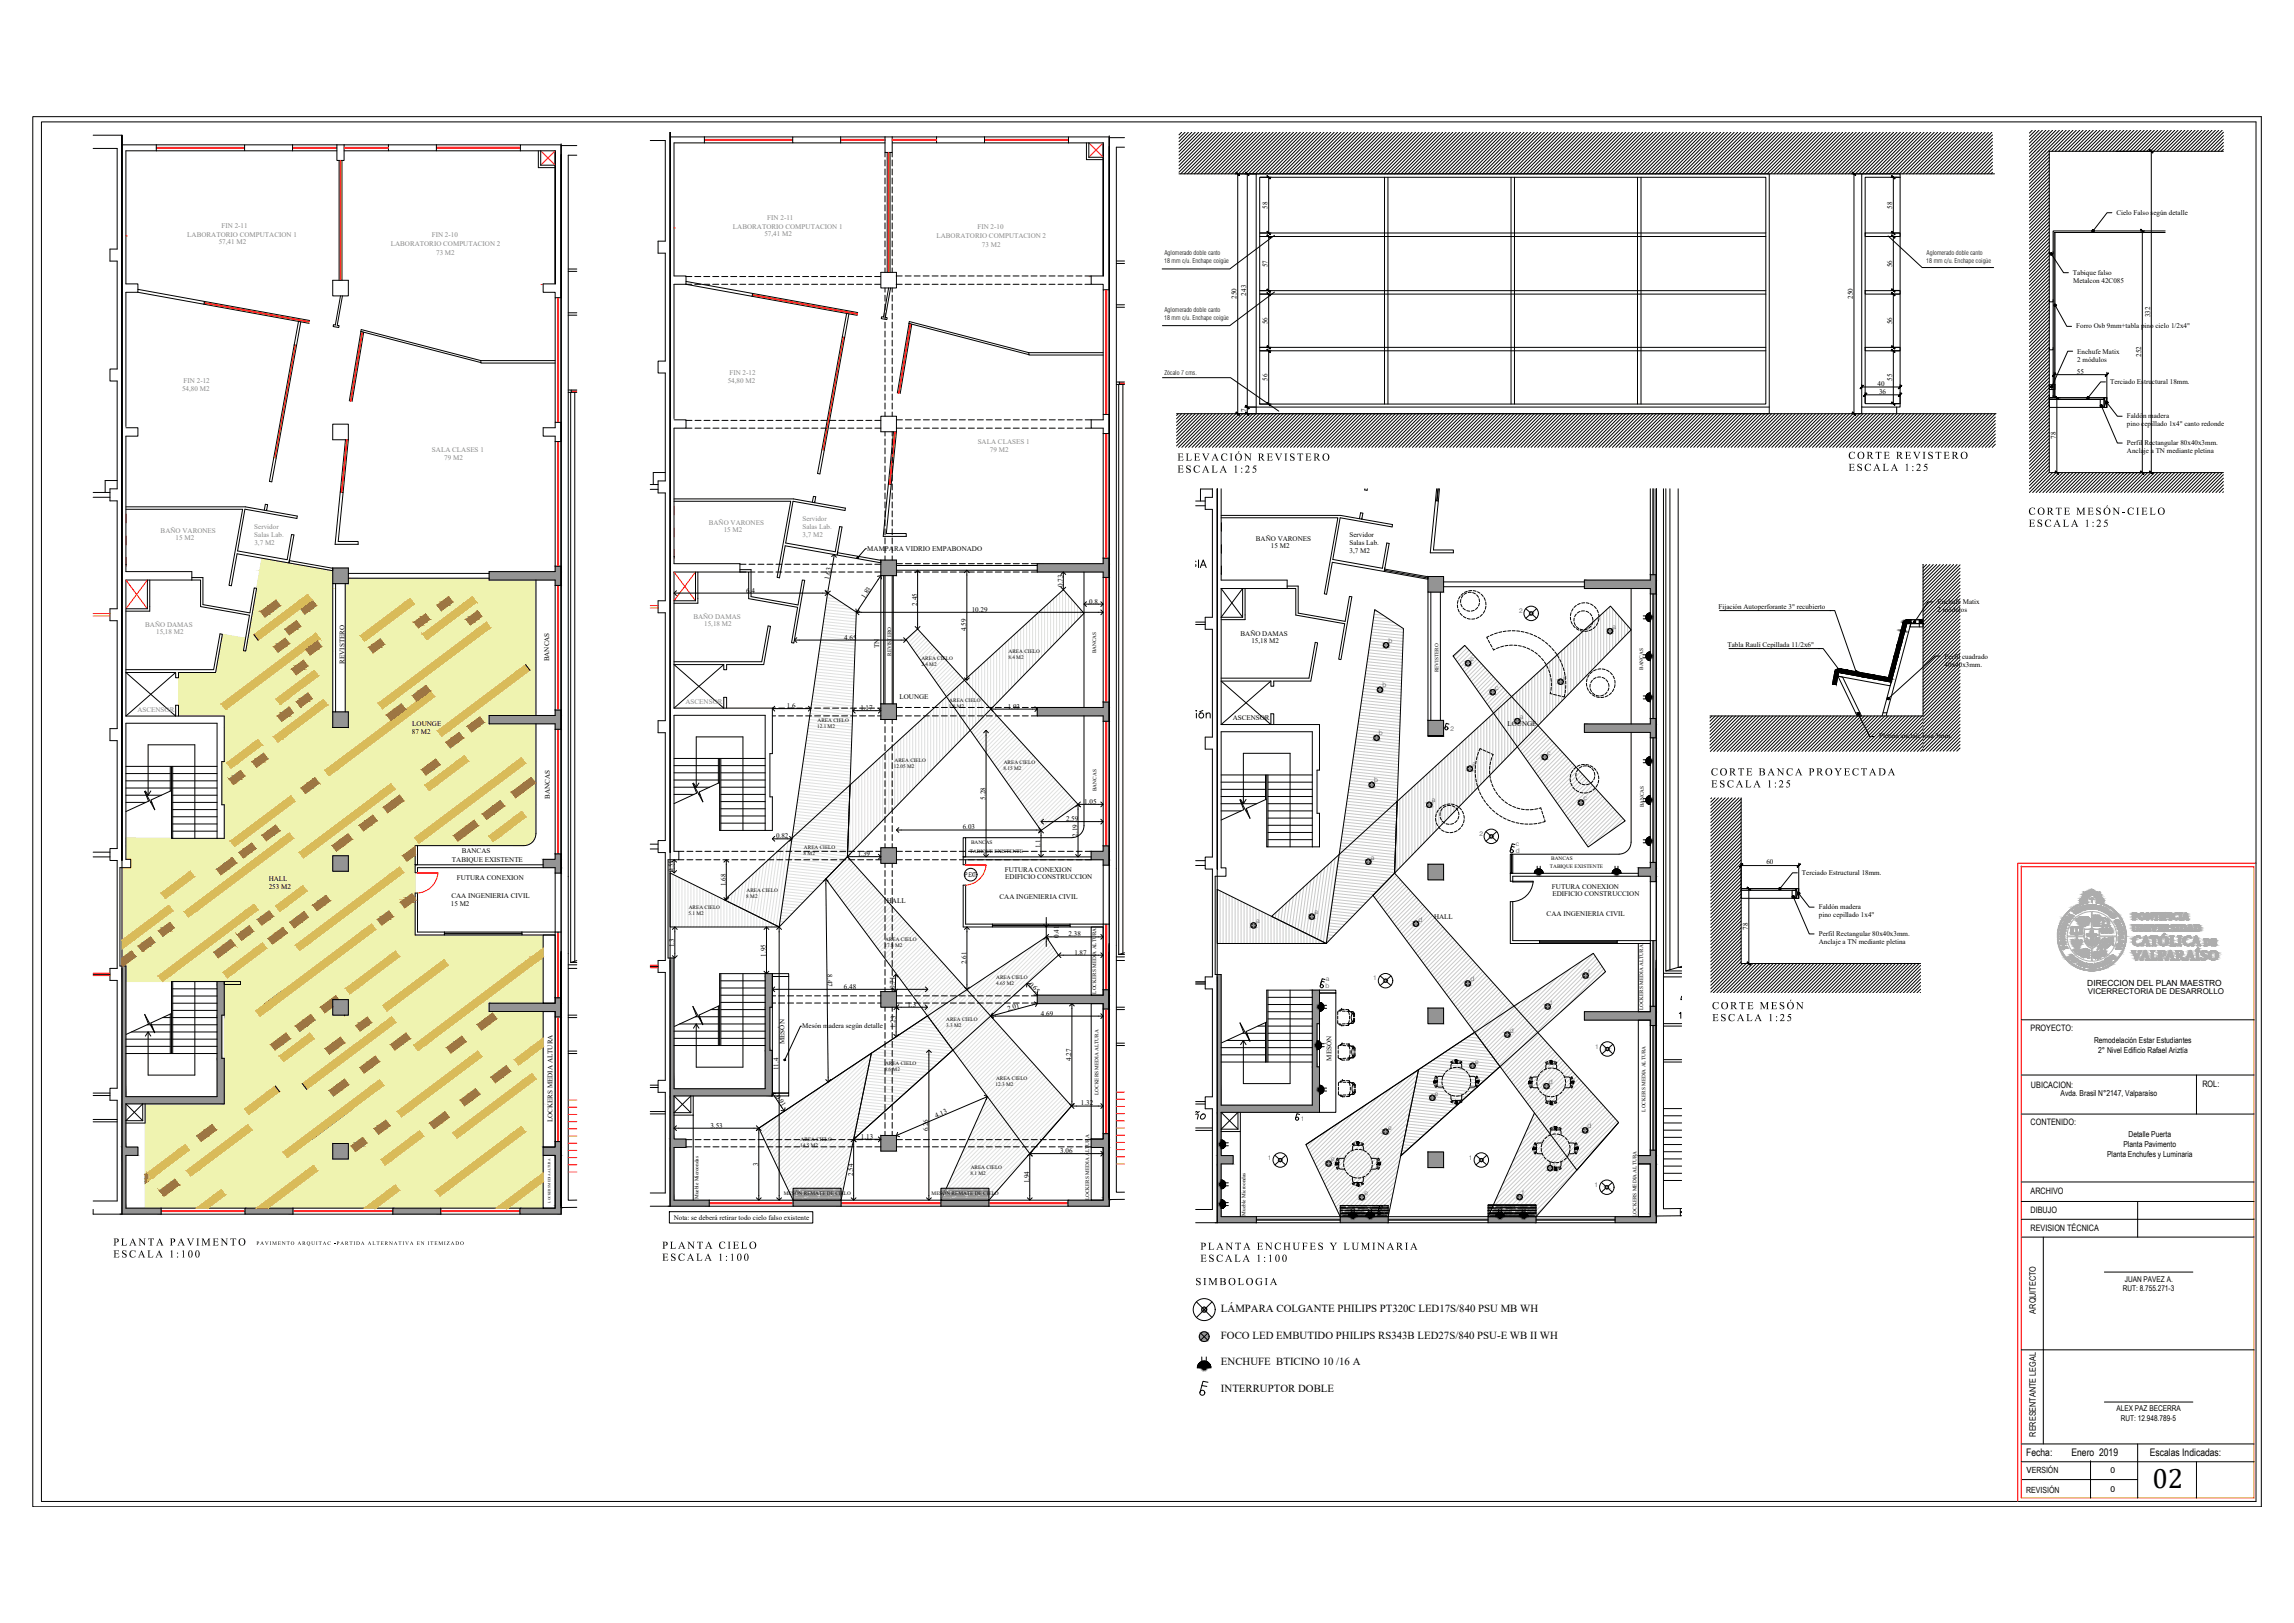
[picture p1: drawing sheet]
<svg xmlns="http://www.w3.org/2000/svg" width="1189mm" height="841mm" viewBox="0 0 1189 841" stroke-linecap="round" stroke-linejoin="round" font-family="sans-serif">
<defs><g id="words">
<text font-size="14.5" x="1116" y="771">02</text>
<g font-size="5.6">
<text x="633" y="680">LÁMPARA COLGANTE PHILIPS PT320C LED17S/840 PSU MB WH</text>
<text x="633" y="694">FOCO LED EMBUTIDO PHILIPS RS343B LED27S/840 PSU-E WB II WH</text>
<text x="633" y="707">ENCHUFE BTICINO 10 /16 A</text>
<text x="633" y="721">INTERRUPTOR DOBLE</text>
</g>
<g font-size="5.5">
<text x="610" y="239">ELEVACIÓN REVISTERO</text>
<text x="958" y="238">CORTE REVISTERO</text>
<text x="610" y="245">ESCALA 1:25</text>
<text x="958" y="244">ESCALA 1:25</text>
<text x="1051" y="267">CORTE MESÓN-CIELO</text>
<text x="1051" y="273">ESCALA 1:25</text>
<text x="887" y="402">CORTE BANCA PROYECTADA</text>
<text x="887" y="408">ESCALA 1:25</text>
<text x="887" y="523">CORTE MESÓN</text>
<text x="887" y="529">ESCALA 1:25</text>
<text x="59" y="645">PLANTA PAVIMENTO</text>
<text x="343" y="647">PLANTA CIELO</text>
<text x="622" y="648">PLANTA ENCHUFES Y LUMINARIA</text>
<text x="59" y="652">ESCALA 1:100</text>
<text x="343" y="653">ESCALA 1:100</text>
<text x="622" y="654">ESCALA 1:100</text>
<text x="620" y="666">SIMBOLOGIA</text>
</g>
<g font-size="5.4">
<text x="1050" y="754">Fecha:</text>
<text x="1074" y="754">Enero 2019</text>
<text x="1114" y="754">Escalas Indicadas:</text>
</g>
<g font-size="4.6">
<text x="1052" y="534">PROYECTO:</text>
<text x="1053" y="564">UBICACION:</text>
<text x="1141" y="563">ROL:</text>
<text x="1052" y="583">CONTENIDO:</text>
<text x="1052" y="619">ARCHIVO</text>
<text x="1052" y="629">DIBUJO</text>
<text x="1052" y="638">REVISION TÉCNICA</text>
<text x="1055" y="681" transform="rotate(-90 1055 681)">ARQUITECTO</text>
<text x="1055" y="744" transform="rotate(-90 1055 744)">RERESENTANTE LEGAL</text>
</g>
<g font-size="4.4">
<text x="1082" y="511">DIRECCION DEL PLAN MAESTRO</text>
<text x="1050" y="763">VERSIÓN</text>
<text x="1094" y="763">0</text>
<text x="1050" y="773">REVISIÓN</text>
<text x="1094" y="773">0</text>
</g>
<g font-size="4.3">
<text x="1085" y="541">Remodelación Estar Estudiantes</text>
<text x="1087" y="546">2° Nivel Edificio Rafael Ariztía</text>
<text x="1068" y="568">Avda. Brasil N°2147, Valparaíso</text>
<text x="1103" y="589">Detalle Puerta</text>
<text x="1092" y="599">Planta Enchufes y Luminaria</text>
<text x="1100" y="594">Planta Pavimento</text>
</g>
<text font-size="4.2" x="1082" y="515">VICERRECTORIA DE DESARROLLO</text>
<g font-size="4.1">
<text x="1101" y="664">JUAN PAVEZ A.</text>
<text x="1100" y="669">RUT: 8.755.271-3</text>
<text x="1097" y="731">ALEX PAZ BECERRA</text>
<text x="1099" y="736">RUT: 12.948.789-5</text>
</g>
<g font-size="3.7" fill="#868686">
<text x="398" y="114">FIN 2-11</text>
<text x="115" y="118">FIN 2-11</text>
<text x="380" y="118">LABORATORIO COMPUTACION 1</text>
<text x="507" y="119">FIN 2-10</text>
<text x="97" y="123">LABORATORIO COMPUTACION 1</text>
<text x="224" y="123">FIN 2-10</text>
<text x="396" y="122">57,41 M2</text>
<text x="485" y="123">LABORATORIO COMPUTACION 2</text>
<text x="113" y="127">57,41 M2</text>
<text x="202" y="128">LABORATORIO COMPUTACION 2</text>
<text x="226" y="132">73 M2</text>
<text x="509" y="128">73 M2</text>
<text x="378" y="194">FIN 2-12</text>
<text x="94" y="202">54,80 M2</text>
<text x="95" y="199">FIN 2-12</text>
<text x="377" y="198">54,80 M2</text>
<text x="507" y="230">SALA CLASES 1</text>
<text x="224" y="234">SALA CLASES 1</text>
<text x="230" y="238">79 M2</text>
<text x="513" y="234">79 M2</text>
<text x="416" y="270">Servidor</text>
<text x="132" y="274">Servidor</text>
<text x="367" y="272">BAÑO VARONES</text>
<text x="375" y="276">15 M2</text>
<text x="416" y="274">Salas Lab.</text>
<text x="83" y="276">BAÑO VARONES</text>
<text x="91" y="280">15 M2</text>
<text x="132" y="278">Salas Lab.</text>
<text x="416" y="278">3,7 M2</text>
<text x="132" y="282">3,7 M2</text>
<text x="359" y="321">BAÑO DAMAS</text>
<text x="75" y="325">BAÑO DAMAS</text>
<text x="81" y="329">15,18 M2</text>
<text x="365" y="325">15,18 M2</text>
<text x="355" y="365">ASCENSOR</text>
<text x="71" y="369">ASCENSOR</text>
</g>
<g font-size="3.7">
<text x="657" y="108" transform="rotate(-90 657 108)">58</text>
<text x="981" y="108" transform="rotate(-90 981 108)">58</text>
<text x="1097" y="111">Cielo Falso según detalle</text>
<text x="657" y="138" transform="rotate(-90 657 138)">57</text>
<text x="981" y="138" transform="rotate(-90 981 138)">56</text>
<text x="1074" y="143">Tabique falso</text>
<text x="1074" y="147">Metalcon 42C085</text>
<text x="641" y="155" transform="rotate(-90 641 155)">250</text>
<text x="646" y="153" transform="rotate(-90 646 153)">243</text>
<text x="960" y="155" transform="rotate(-90 960 155)">250</text>
<text x="1114" y="164" transform="rotate(-90 1114 164)">332</text>
<text x="657" y="168" transform="rotate(-90 657 168)">56</text>
<text x="981" y="168" transform="rotate(-90 981 168)">56</text>
<text x="1076" y="170">Forro Osb 9mm+tabla pino cielo 1/2x4&quot;</text>
<text x="1077" y="183">Enchufe Matix</text>
<text x="1110" y="185" transform="rotate(-90 1110 185)">252</text>
<text x="1077" y="187">2 módulos</text>
<text x="657" y="197" transform="rotate(-90 657 197)">56</text>
<text x="981" y="197" transform="rotate(-90 981 197)">55</text>
<text x="1076" y="194">55</text>
<text x="973" y="200">40</text>
<text x="1094" y="199">Terciado Estructural 18mm.</text>
<text x="974" y="204">36</text>
<text x="646" y="214" transform="rotate(-90 646 214)">7</text>
<text x="1102" y="217">Faldón madera</text>
<text x="1102" y="221">pino cepillado 1x4&quot; canto redondeado</text>
<text x="1065" y="227" transform="rotate(-90 1065 227)">78</text>
<text x="1102" y="230">Perfil Rectangular 80x40x3mm.</text>
<text x="1102" y="235">Anclaje a TN mediante pletina</text>
<text x="651" y="280">BAÑO VARONES</text>
<text x="699" y="278">Servidor</text>
<text x="449" y="286">MAMPARA VIDRIO EMPABONADO</text>
<text x="659" y="284">15 M2</text>
<text x="699" y="283">Salas Lab.</text>
<text x="699" y="287">3,7 M2</text>
<text x="430" y="301" transform="rotate(-80 430 301)">1.63</text>
<text x="551" y="304" transform="rotate(-90 551 304)">0.73</text>
<text x="387" y="307">6.4</text>
<text x="448" y="310" transform="rotate(-57 448 310)">1.83</text>
<text x="475" y="314" transform="rotate(-90 475 314)">2.45</text>
<text x="504" y="317">10.29</text>
<text x="564" y="313">0.8</text>
<text x="891" y="316">Fijación Autoperforante 3&quot; recubierto</text>
<text x="1004" y="313">Enchufe Matix</text>
<text x="1004" y="317">2 módulos</text>
<text x="501" y="327" transform="rotate(-90 501 327)">4.59</text>
<text x="643" y="329">BAÑO DAMAS</text>
<text x="437" y="331">4.65</text>
<text x="456" y="336" transform="rotate(-90 456 336)">TN</text>
<text x="649" y="333">15,18 M2</text>
<text x="895" y="335">Tabla Raulí Cepillada 11/2x6&quot;</text>
<text x="1008" y="341">Perfil cuadrado</text>
<text x="178" y="344" transform="rotate(-90 178 344)">REVISTERO</text>
<text x="285" y="343" transform="rotate(-90 285 343)">BANCAS</text>
<text x="1008" y="345">40x40x3mm.</text>
<text x="466" y="362">LOUNGE</text>
<text x="408" y="367">1.6</text>
<text x="446" y="368">1.17</text>
<text x="522" y="367">1.93</text>
<text x="214" y="376">LOUNGE</text>
<text x="639" y="373">ASCENSOR</text>
<text x="781" y="376">LOUNGE</text>
<text x="214" y="380">87 M2</text>
<text x="974" y="383">Pletina anclaje losa 3mm.</text>
<text x="285" y="414" transform="rotate(-90 285 414)">BANCAS</text>
<text x="511" y="414" transform="rotate(-90 511 414)">5.28</text>
<text x="562" y="417">1.05</text>
<text x="552" y="425">2.59</text>
<text x="499" y="430">6.03</text>
<text x="402" y="434">0.82</text>
<text x="558" y="434" transform="rotate(-90 558 434)">2.19</text>
<text x="239" y="442">BANCAS</text>
<text x="445" y="444">1.39</text>
<text x="539" y="439" transform="rotate(-90 539 439)">1.1</text>
<text x="234" y="447">TABIQUE EXISTENTE</text>
<text x="915" y="448">60</text>
<text x="349" y="452" transform="rotate(-90 349 452)">0.55</text>
<text x="521" y="452">FUTURA CONEXION</text>
<text x="521" y="456">EDIFICIO CONSTRUCCION</text>
<text x="934" y="454">Terciado Estructural 18mm.</text>
<text x="139" y="461">253 M2</text>
<text x="139" y="457">HALL</text>
<text x="237" y="456">FUTURA CONEXION</text>
<text x="376" y="459" transform="rotate(-90 376 459)">1.68</text>
<text x="804" y="461">FUTURA CONEXION</text>
<text x="234" y="465">CAA INGENIERIA CIVIL</text>
<text x="460" y="468">HALL</text>
<text x="518" y="466">CAA INGENIERIA CIVIL</text>
<text x="805" y="464">EDIFICIO CONSTRUCCION</text>
<text x="234" y="469">15 M2</text>
<text x="943" y="471">Faldón madera</text>
<text x="743" y="476">HALL</text>
<text x="802" y="474">CAA INGENIERIA CIVIL</text>
<text x="943" y="475">pino cepillado 1x4&quot;</text>
<text x="549" y="486" transform="rotate(-90 549 486)">0.41</text>
<text x="554" y="485">2.38</text>
<text x="906" y="482" transform="rotate(-90 906 482)">78</text>
<text x="943" y="485">Perfil Rectangular 80x40x3mm.</text>
<text x="349" y="491" transform="rotate(-90 349 491)">1.3</text>
<text x="943" y="489">Anclaje a TN mediante pletina</text>
<text x="397" y="496" transform="rotate(-90 397 496)">1.95</text>
<text x="557" y="495">1.87</text>
<text x="501" y="500" transform="rotate(-90 501 500)">2.61</text>
<text x="429" y="505" transform="rotate(90 429 505)">8.47</text>
<text x="437" y="512">6.48</text>
<text x="464" y="512" transform="rotate(-88 464 512)">0.71</text>
<text x="533" y="510" transform="rotate(48 533 510)">0.65</text>
<text x="470" y="522">1.3</text>
<text x="522" y="524" transform="rotate(-15 522 524)">2.01</text>
<text x="539" y="526">4.69</text>
<text x="416" y="533">Mesón madera según detalle</text>
<text x="464" y="533" transform="rotate(-90 464 533)">1.23</text>
<text x="407" y="541" transform="rotate(-90 407 541)">MESÓN</text>
<text x="555" y="550" transform="rotate(-90 555 550)">4.27</text>
<text x="690" y="550" transform="rotate(-90 690 550)">MESÓN</text>
<text x="403" y="555" transform="rotate(-90 403 555)">11.4</text>
<text x="402" y="568" transform="rotate(56 402 568)">0.91</text>
<text x="560" y="573">1.32</text>
<text x="286" y="582" transform="rotate(-90 286 582)">LOCKERS MEDIA ALTURA</text>
<text x="485" y="579" transform="rotate(-23 485 579)">4.13</text>
<text x="368" y="584">3.53</text>
<text x="481" y="586" transform="rotate(-90 481 586)">6.26</text>
<text x="446" y="590">1.13</text>
<text x="550" y="597">3.06</text>
<text x="393" y="604" transform="rotate(-90 393 604)">3</text>
<text x="442" y="609" transform="rotate(-90 442 609)">2.54</text>
<text x="533" y="613" transform="rotate(-90 533 613)">1.94</text>
<text x="349" y="632">Nota: se deberá retirar todo cielo falso existente</text>
</g>
<g font-size="3.5" fill="#002fc0">
<text x="787" y="318">2</text>
<text x="836" y="326">a</text>
<text x="720" y="333">b</text>
<text x="762" y="342">c</text>
<text x="810" y="352">a</text>
<text x="716" y="356">b</text>
<text x="775" y="357">c</text>
<text x="788" y="372">a</text>
<text x="715" y="381">b</text>
<text x="752" y="379">2</text>
<text x="802" y="391">c</text>
<text x="763" y="397">a</text>
<text x="712" y="405">b</text>
<text x="742" y="416">a</text>
<text x="821" y="415">c</text>
<text x="767" y="433">2</text>
<text x="786" y="442">d</text>
<text x="786" y="439">c</text>
<text x="710" y="445">a</text>
<text x="681" y="474">a</text>
<text x="651" y="478">a</text>
<text x="735" y="478">d</text>
<text x="687" y="508">a</text>
<text x="712" y="508">1</text>
<text x="762" y="509">d</text>
<text x="823" y="504">f</text>
<text x="687" y="512">b</text>
<text x="803" y="521">f</text>
<text x="782" y="535">d</text>
<text x="827" y="543">1</text>
<text x="764" y="551">e</text>
<text x="803" y="562">d</text>
<text x="744" y="568">e</text>
<text x="674" y="581">1</text>
<text x="719" y="585">e</text>
<text x="823" y="584">d</text>
<text x="657" y="601">1</text>
<text x="690" y="602">e</text>
<text x="761" y="601">1</text>
<text x="805" y="604">f</text>
<text x="826" y="615">1</text>
<text x="707" y="619">e</text>
<text x="789" y="619">f</text>
<text x="717" y="626">e</text>
<text x="717" y="630">f</text>
</g>
<g font-size="3.3">
<text x="603" y="137">18 mm c/u. Enchape coigüe</text>
<text x="603" y="132">Aglomerado doble canto</text>
<text x="998" y="137">18 mm c/u. Enchape coigüe</text>
<text x="998" y="132">Aglomerado doble canto</text>
<text x="603" y="162">Aglomerado doble canto</text>
<text x="603" y="166">18 mm c/u. Enchape coigüe</text>
<text x="603" y="194">Zócalo 7 cms.</text>
<text x="500" y="454">P.EXT</text>
</g>
<g font-size="2.8">
<text x="462" y="340" transform="rotate(-90 462 340)">REVISTERO</text>
<text x="478" y="342">AREA CIELO</text>
<text x="523" y="342">8.4 M2</text>
<text x="523" y="339">AREA CIELO</text>
<text x="568" y="339" transform="rotate(-90 568 339)">BANCAS</text>
<text x="477" y="345">2.4 M2</text>
<text x="852" y="347" transform="rotate(-90 852 347)">BANCAS</text>
<text x="745" y="348" transform="rotate(-90 745 348)">REVISTERO</text>
<text x="492" y="364">AREA CIELO</text>
<text x="492" y="367">1.8 M2</text>
<text x="423" y="377">12.1 M2</text>
<text x="424" y="374">AREA CIELO</text>
<text x="464" y="395">AREA CIELO</text>
<text x="520" y="396">AREA CIELO</text>
<text x="463" y="398">12.05 M2</text>
<text x="520" y="399">8.15 M2</text>
<text x="568" y="410" transform="rotate(-90 568 410)">BANCAS</text>
<text x="852" y="418" transform="rotate(-90 852 418)">BANCAS</text>
<text x="503" y="437">BANCAS</text>
<text x="416" y="443">8 M2</text>
<text x="417" y="440">AREA CIELO</text>
<text x="503" y="442">TABIQUE EXISTENTE</text>
<text x="804" y="445">BANCAS</text>
<text x="803" y="450">TABIQUE EXISTENTE</text>
<text x="387" y="465">8 M2</text>
<text x="387" y="462">AREA CIELO</text>
<text x="357" y="471">AREA CIELO</text>
<text x="357" y="474">5.1 M2</text>
<text x="458" y="491">17.8 M2</text>
<text x="459" y="488">AREA CIELO</text>
<text x="516" y="507">AREA CIELO</text>
<text x="516" y="511">4.65 M2</text>
<text x="568" y="515" transform="rotate(-90 568 515)">LOCKERS MEDIA ALTURA</text>
<text x="852" y="523" transform="rotate(-90 852 523)">LOCKERS MEDIA ALTURA</text>
<text x="490" y="532">3.3 M2</text>
<text x="490" y="529">AREA CIELO</text>
<text x="458" y="555">8.6 M2</text>
<text x="459" y="552">AREA CIELO</text>
<text x="516" y="563">12.3 M2</text>
<text x="516" y="560">AREA CIELO</text>
<text x="569" y="567" transform="rotate(-90 569 567)">LOCKERS MEDIA ALTURA</text>
<text x="853" y="576" transform="rotate(-90 853 576)">LOCKERS MEDIA ALTURA</text>
<text x="415" y="591">AREA CIELO</text>
<text x="415" y="594">14.5 M2</text>
<text x="503" y="606">AREA CIELO</text>
<text x="503" y="609">8.1 M2</text>
<text x="362" y="621" transform="rotate(-90 362 621)">Mueble Microondas</text>
<text x="406" y="619">MESÓN REMATE DE CIELO</text>
<text x="483" y="619">MESÓN REMATE DE CIELO</text>
<text x="564" y="622" transform="rotate(-90 564 622)">LOCKERS MEDIA ALTURA</text>
<text x="646" y="630" transform="rotate(-90 646 630)">Mueble Microondas</text>
<text x="848" y="631" transform="rotate(-90 848 631)">LOCKERS MEDIA ALTURA</text>
<text x="133" y="645">PAVIMENTO ARQUITAC -PARTIDA ALTERNATIVA EN ITEMIZADO</text>
</g>
<text font-size="1.8" x="285" y="623" transform="rotate(-90 285 623)">LOCKERS MEDIA ALTURA</text>
</g></defs>
<!-- layer: COTAS -->
<g fill="none" stroke="#dfe1e0" stroke-width=".52">
<path d="M427 319l17 2M427 317l17 2M428 316l16 2M428 314l14 2M428 313l11 1M428 311l8 1M429 310h4M429 308h2M537 319v25M538 317v25M540 316v24M541 314v25"/>
<path d="M543 313v24M544 312v24M546 310v24M548 309v23M549 307v24M551 306v23M552 307v21M554 309v17M555 310v14M557 312v11M558 314v7M560 316v4"/>
<path d="M562 318h.1M424 339l19 2M425 337l18 2M425 336l18 2M425 334l18 2M425 333l18 2M425 331l18 2M426 330l17 2M426 328l17 2M426 327l17 2M426 325l17 2M427 324l16 1"/>
<path d="M427 322l17 2M427 321l17 1M476 326l-6 6M477 327l-6 6M478 328l-6 6M479 330l-6 6M480 331l-6 6M481 332l-7 6M482 333l-7 7M483 334l-7 7M484 335l-7 7M485 336l-7 7"/>
<path d="M486 338l-7 7M487 339l-7 7M488 340l-7 7M515 339v27M516 337v27M518 336v27M520 334v27M521 333v27M523 332v26M524 330v26M526 329v26M527 327v26"/>
<path d="M529 326v26M530 324v26M532 323v25M534 322v25M535 320v25M421 359l21 2M422 357l20 3M422 356l20 2M422 354l20 2M422 353l20 2M423 351l19 2M423 350l19 2"/>
<path d="M423 348l20 2M423 347l20 2M423 345l20 2M424 344l19 2M424 342l19 2M424 341l19 2M489 341l-7 8M490 342l-7 8M491 343l-7 8M492 360v30M492 344l-8 8M493 359v29"/>
<path d="M494 346l-9 8M495 347l-9 8M495 357v30M496 348l-9 8M496 356v29M497 349l-9 9M498 350l-9 9M498 354v30M499 351l-9 9M499 353v29M501 351v29M503 350v29"/>
<path d="M504 349v28M506 347v29M507 346v28M509 344v28M510 343v28M512 341v28M513 340v28M418 379l23 2M419 377l22 3M419 376l22 2M419 374l23 3M419 373l23 2"/>
<path d="M420 371l22 3M420 370l22 2M420 368l22 3M420 367l22 2M421 365l21 2M421 364l21 2M421 362l21 2M421 361l21 2M470 380v32M471 378v33M473 377v32M475 376v32"/>
<path d="M476 374v32M478 373v31M479 371v32M481 370v31M482 368v32M484 367v31M485 366v30M487 364v31M489 363v30M490 361v31M515 369l-11 11M516 370l-12 11"/>
<path d="M517 371l-12 11M518 372l-12 11M519 373l-12 12M520 374l-12 12M521 375l-12 12M522 377l-12 11M523 378l-12 12M524 379l-12 12M525 380l-12 12M416 399l25 3M416 397l25 3M416 396l25 2"/>
<path d="M416 394l25 3M416 393l25 2M417 391l24 3M417 390l24 2M417 388l24 3M417 387l24 2M418 385l23 3M418 384l23 2M418 382l23 3M418 381l23 2M448 400v35M450 398v35"/>
<path d="M451 397v35M453 396v34M454 394v34M456 393v34M457 391v34M459 390v34M461 388v34M462 387v33M464 386v33M465 384v33M467 383v33M468 381v33"/>
<path d="M526 381l-12 13M527 382l-13 13M528 383l-13 13M529 385l-13 13M530 386l-13 13M531 387l-13 13M532 388l-13 13M533 389l-13 14M534 390l-13 14M535 391l-13 14M537 393l-14 14M538 394l-14 14"/>
<path d="M539 395l-15 14M540 396l-15 14M541 397l-15 15M542 398l-15 15M543 399l-15 15M413 419l27 3M413 417l27 3M413 416l27 3M413 414l27 3M414 413l26 3M414 411l26 3M414 410l26 2"/>
<path d="M414 408l26 3v32M414 407l26 2M415 405l25 3M415 404l25 2M415 402l25 3M415 401l26 2M442 405v36M443 404v36M445 403v35M447 401v35M544 401l-15 15M545 402l-15 15"/>
<path d="M546 403l-15 15M547 404l-15 15M548 405l-15 16M549 406l-15 16M550 408l-16 15M551 409l-16 16M552 410l-16 16M553 411l-16 16M554 412l-16 16M555 413l-16 17M556 414l-13 14M558 416l-8 7"/>
<path d="M559 417h-1M405 440l-6 38M407 438l-6 41M408 436l-6 44M410 439l29 3M410 437l29 4M410 435l-6 45M410 436l29 3M410 434l29 3M411 433l28 3M411 431l29 3M411 430l29 3"/>
<path d="M411 428l29 3M412 427l28 3M412 425l28 3M412 424l28 3M412 422l28 3M412 420l28 3M349 453v27M350 454v26M352 455v25M353 455v25M355 456v24M357 457v23"/>
<path d="M358 458v22M360 458v22M361 459v21M383 459l-1 10M385 458l-2 12M387 456l-2 15M389 454l-3 18M390 453l-2 19v8M392 451l-3 22M394 449l-3 25M396 448l-4 27M398 446l-5 29"/>
<path d="M399 444l-4 32M401 443l-5 34M403 441l-5 36M407 459l16 2M407 457l17 2M407 456l19 2M408 454l19 2M408 453l20 2M408 451l22 3M408 450l23 2M408 448l25 3M409 447l25 2"/>
<path d="M409 445l26 3M409 444l28 2M409 442l29 3M410 441l29 3M440 445l-11 11M441 446l-11 12M442 447l-11 12M443 449l-11 11M444 450l-12 12M445 451l-12 12M446 452l-12 12M447 453l-12 12"/>
<path d="M448 454l-12 13M450 455l-13 13M451 457l-13 12M452 458l-13 12M453 459l-13 13M363 460v20M364 461v19M366 462v18M367 462v18M369 463v17M371 464v16M372 465v15"/>
<path d="M374 465v15M375 466v14M376 466v1M377 467v13M378 464l-1 3M378 468v12M380 463l-1 5M380 469v11M381 461l-1 8M381 469v11M383 470v10M384 471v9"/>
<path d="M386 472v8M389 473v7M391 474v6M392 475v5M394 475v5M395 476v4M397 477v3M398 478v2M400 478v2M402 479v1M404 479h1M404 477l2 1"/>
<path d="M404 476h4M405 474l4 1M405 473h6M405 471l7 1M405 470l8 1M406 468l9 1M406 467l10 1M406 465l11 1M406 464l13 1M406 462l14 2M407 461l15 1M454 460l-13 13"/>
<path d="M455 461l-13 13M456 462l-13 13M457 464l-13 13M458 465l-13 13M459 466l-13 13M460 467l-13 13M461 468l-14 14M462 469l-14 14M463 470l-14 14M464 472l-14 13M465 473l-14 14M466 474l-14 14"/>
<path d="M467 475l-14 14M468 476l-14 15M469 477l-14 15M470 479l-14 14M471 480l-14 14M403 480h.1M472 481l-14 15M473 482l-14 15M474 483l-14 15M476 484l-15 15M477 486l-16 15M478 487l-16 15"/>
<path d="M479 488l-16 15M480 489l-16 15M481 490l-16 16M482 491l-16 16M483 492l-16 16M484 494l-16 15M485 495l-16 16M486 496l-16 16M487 497l-16 16M488 498l-16 16M489 499l-16 17M524 498l-37 37"/>
<path d="M530 494l-42 42M537 489l-48 48M542 486l-52 52M543 487l-52 53M544 488l-53 53M545 490l-53 52M546 491l-53 52M547 492l-53 53M548 494l-23 22M548 495l-1 1M490 501l-16 16M491 502l-16 16"/>
<path d="M492 503l-16 17M493 504l-17 17M494 505l-17 17M495 506l-17 17M496 507l-17 18M497 509l-17 17M498 510l-17 17M499 511l-17 17M500 512l-17 18M504 511l-20 20M510 507l-25 25M517 502l-31 31"/>
<path d="M461 540l32 3M463 538l29 3M465 537l25 3M467 536l22 2M469 534l19 2M471 533l16 2M473 531l12 2M475 530l9 1M477 529h6M479 527l3 1M514 527l-19 19M515 528l-19 19"/>
<path d="M516 530l-19 19M517 531l-19 19M518 532l-19 19M519 533l-19 19M520 534l-19 20M521 535l-19 20M522 536l-19 20M523 538l-19 19M524 539l-19 20M525 540l-20 20M432 559l-35 34M438 555l-40 40"/>
<path d="M445 550l-46 46M449 559l-46 46M449 559l26 2M449 557l27 3M449 557l-47 47M450 556l28 3M450 553l31 3M450 551l32 3M450 551l-49 50M451 549l33 4M451 548l-51 51M451 548l35 4"/>
<path d="M451 546l-51 52M451 546l36 4M453 545l36 4M455 544l35 3M457 542l35 4M459 541l34 4M479 557l-29-3-48 48M526 541l-20 20M528 542l-21 20M529 543l-21 21M530 545l-21 20M531 546l-21 20"/>
<path d="M532 547l-21 20M533 548l-22 22M534 549l-25 25M535 550l-27 28M536 551l-30 31M537 553l-33 33M538 554l-36 35M539 555l-39 38M540 556l-41 41M541 557l-44 44M542 558l-47 47M543 560l-50 49"/>
<path d="M405 577l-10 10M412 572l-17 17M418 568l-22 22M425 563l-28 29M445 579l-37 37M445 579l9 1M445 577l11 1M445 576l-38 38M445 575l13 2M446 574l13 1M446 573l-39 40M446 572l15 2"/>
<path d="M446 571l16 2M446 571l-40 40M447 569l17 2M447 566l20 2M448 565l-44 43M448 565l20 2M448 563l22 3M448 562l-44 45M448 562l24 2M449 560l24 3M465 570l-18-2-42 42M544 561l-53 52"/>
<path d="M545 562l-55 55M546 563l-58 58M547 564l-57 58M548 565l-56 57M549 567l-55 55M550 568l-54 54M551 578l-44 44M551 569l-53 53M552 570l-52 52M554 571l-51 51M555 572l-50 50M399 581l-5 5"/>
<path d="M441 598l-24 24M441 595l-26 27M442 593l-29 29M442 590l-31 32M443 589h1M443 588h2M443 587l-33 33M443 586l4 1M444 585h4M444 584l-35 35M444 583l6 1M445 580l8 1"/>
<path d="M451 582h-7l-35 35M535 596l-26 26M437 618l-5 4M437 615l-7 7M438 612l-10 10M439 609l-13 13M439 606l-15 16M440 604l-19 18M440 601l-21 21M520 614l-9 8M436 620l-1 2"/>
</g>
<!-- layer: SEGUNDO PLANO -->
<g fill="none" stroke="#000" stroke-width=".52">
<path d="M985 92v117M1122 120h-58v86M1065 120v86M1122 120h-57v86M1062 199h3v3h-3zM1062 206h30v5h-30zM1062 206h28v1h-28zM1088 207h2v4h-2zM1090 206h2v5h-2zM449 284l-4 5M456 298v67M458 298v67"/>
<path d="M717 296l23 4M172 302v67M174 302v67M740 307v66M742 307v66M132 329l2 3M470 331l6-5 83 91-19 13zM753 340l6-6 83 91-19 14zM982 340h2M983 334h2M983 333l2 1M985 327h2"/>
<path d="M988 323h9M989 321l-2 1-1 1-7 28-25-4h-2l-1 1M997 321h-8l-9 32-29-5M272 344l3 3M951 348h2l-1 7-2-1zM953 350l2 1 10 20h-3zM953 348l27 5v2l-27-5zM958 347l-1 2M958 347v2M965 349l-1 2M965 349v2M971 350v2"/>
<path d="M972 350v2M980 347h2M980 346l2 1M982 340l2 1M964 369h-2M975 371l13-48h2l-13 48M976 369h2M441 407l110-101 11 12-123 126zM724 415l111-101 10 12-122 126zM215 438h1v10h-1zM499 434h1v10h-1zM347 452l57 28h-57z"/>
<path d="M439 444l116 129-21 25-106-143zM439 444l5-127-15-10-25 173M723 452l116 130-22 24-105-142zM723 452l4-126-15-10-25 173M783 443h1v10h-1zM783 443v10M375 466l66-59-2 37-35 36zM631 461l56 28h-56zM659 475l65-60-1 37-36 37zM902 461h30v4h-30zM902 461h29h-29zM929 461h2v4h-2z"/>
<path d="M931 461h1v4h-1zM146 514l-9 6M178 526h1M452 546l29-20 13 18-52 46zM735 554l29-19 13 18-51 46zM143 563l2 3M157 562l2 3M182 575l-20 16M512 568l-24 54M555 573l-42 49M795 577l-24 53M393 585l59-39-16 76h-25z"/>
<path d="M393 585l149-100 7 10-107 95M677 593l58-39-16 76h-24zM677 593l149-99 6 10-106 95M839 582l-43 48"/>
</g>
<!-- layer: MUROS -->
<g fill="#949494" stroke="#949494" stroke-width=".52">
<path d="M572 289l3 3v-3zM572 289l3 3h-3z"/>
<path d="M538 292l37 4v-4zM538 292l37 4h-37z"/>
<path d="M456 290l9 8v-8zM456 290l9 8h-9z"/>
<path d="M572 296l3 3v-3zM572 296l3 3h-3z"/>
<path d="M572 364l3 3v-3zM572 364l3 3h-3z"/>
<path d="M538 367l37 4v-4zM538 367l37 4h-37z"/>
<path d="M456 365l9 8v-8zM456 365l9 8h-9z"/>
<path d="M572 371l3 3v-3zM572 371l3 3h-3z"/>
<path d="M572 438l3 3v-3zM572 438l3 3h-3z"/>
<path d="M566 441l9 5v-5zM566 441l9 5h-9z"/>
<path d="M456 439l9 8v-8zM456 439l9 8h-9z"/>
<path d="M572 446l3 2v-2zM572 446l3 2h-3z"/>
<path d="M397 505l3 1v-1zM397 505l3 1h-3z"/>
<path d="M572 513l3 3v-3zM572 513l3 3h-3z"/>
<path d="M538 516l37 4v-4zM538 516l37 4h-37z"/>
<path d="M456 514l9 8v-8zM456 514l9 8h-9z"/>
<path d="M397 506l3 16v-16zM397 506l3 16h-3z"/>
<path d="M572 520l3 3v-3zM572 520l3 3h-3z"/>
<path d="M397 522l2 22v-22zM397 522l2 22h-2z"/>
<path d="M397 544l3 20v-20zM397 544l3 20h-3z"/>
<path d="M347 496l2 68v-68zM347 496l2 68h-2z"/>
<path d="M347 564l53 4v-4zM347 564l53 4h-53z"/>
<path d="M572 587l3 3v-3zM572 587l3 3h-3z"/>
<path d="M347 568l2 22v-22zM347 568l2 22h-2z"/>
<path d="M566 590l9 5v-5zM566 590l9 5h-9z"/>
<path d="M347 590l9 5v-5zM347 590l9 5h-9z"/>
<path d="M456 588l9 8v-8zM456 588l9 8h-9z"/>
<path d="M572 595l3 26v-26zM572 595l3 26h-3z"/>
<path d="M572 621l3 1v-1zM572 621l3 1h-3z"/>
<path d="M347 595l2 27v-27zM347 595l2 27h-2z"/>
<path d="M553 622l22 3v-3zM553 622l22 3h-22z"/>
<path d="M488 622l25 3v-3zM488 622l25 3h-25z"/>
<path d="M411 622l25 3v-3zM411 622l25 3h-25z"/>
<path d="M347 622l21 3v-3zM347 622l21 3h-21z"/>
<path d="M855 298l3 3v-3zM855 298l3 3h-3z"/>
<path d="M821 301l37 4v-4zM821 301l37 4h-37z"/>
<path d="M740 299l8 8v-8zM740 299l8 8h-8z"/>
<path d="M855 305l3 3v-3zM855 305l3 3h-3z"/>
<path d="M855 372l3 3v-3zM855 372l3 3h-3z"/>
<path d="M821 375l37 5v-5zM821 375l37 5h-37z"/>
<path d="M740 373l8 8v-8zM740 373l8 8h-8z"/>
<path d="M855 380l3 2v-2zM855 380l3 2h-3z"/>
<path d="M855 447l3 3v-3zM855 447l3 3h-3z"/>
<path d="M849 450l9 4v-4zM849 450l9 4h-9z"/>
<path d="M740 448l8 8v-8zM740 448l8 8h-8z"/>
<path d="M855 454l3 3v-3zM855 454l3 3h-3z"/>
<path d="M680 513l4 2v-2zM680 513l4 2h-4z"/>
<path d="M855 521l3 3v-3zM855 521l3 3h-3z"/>
<path d="M821 524l37 5v-5zM821 524l37 5h-37z"/>
<path d="M740 522l8 8v-8zM740 522l8 8h-8z"/>
<path d="M680 515l4 15v-15zM680 515l4 15h-4z"/>
<path d="M855 529l3 2v-2zM855 529l3 2h-3z"/>
<path d="M680 530l3 23v-23zM680 530l3 23h-3z"/>
<path d="M680 553l4 20v-20zM680 553l4 20h-4z"/>
<path d="M631 505l2 68v-68zM631 505l2 68h-2z"/>
<path d="M631 573l53 3v-3zM631 573l53 3h-53z"/>
<path d="M855 596l3 3v-3zM855 596l3 3h-3z"/>
<path d="M631 576l2 23v-23zM631 576l2 23h-2z"/>
<path d="M849 599l9 4v-4zM849 599l9 4h-9z"/>
<path d="M631 599l8 4v-4zM631 599l8 4h-8z"/>
<path d="M740 597l8 8v-8zM740 597l8 8h-8z"/>
<path d="M855 603l3 26v-26zM855 603l3 26h-3z"/>
<path d="M855 629l3 1v-1zM855 629l3 1h-3z"/>
<path d="M631 603l2 27v-27zM631 603l2 27h-2z"/>
<path d="M837 630l21 4v-4zM837 630l21 4h-21z"/>
<path d="M771 630l25 4v-4zM771 630l25 4h-25z"/>
<path d="M695 630l24 4v-4zM695 630l24 4h-24z"/>
<path d="M631 630l20 4v-4zM631 630l20 4h-20z"/>
<path d="M288 293l3 3v-3zM288 293l3 3h-3z"/>
<path d="M254 296l37 5v-5zM254 296l37 5h-37z"/>
<path d="M172 294l9 8v-8zM172 294l9 8h-9z"/>
<path d="M288 301l3 2v-2zM288 301l3 2h-3z"/>
<path d="M288 368l3 3v-3zM288 368l3 3h-3z"/>
<path d="M254 371l37 4v-4zM254 371l37 4h-37z"/>
<path d="M172 369l9 8v-8zM172 369l9 8h-9z"/>
<path d="M288 375l3 3v-3zM288 375l3 3h-3z"/>
<path d="M288 443l3 2v-2zM288 443l3 2h-3z"/>
<path d="M281 445l10 5v-5zM281 445l10 5h-10z"/>
<path d="M172 443l9 8v-8zM172 443l9 8h-9z"/>
<path d="M288 450l3 2v-2zM288 450l3 2h-3z"/>
<path d="M112 509l4 1v-1zM112 509l4 1h-4z"/>
<path d="M288 517l3 3v-3zM288 517l3 3h-3z"/>
<path d="M254 520l37 4v-4zM254 520l37 4h-37z"/>
<path d="M172 518l9 8v-8zM172 518l9 8h-9z"/>
<path d="M112 510l4 16v-16zM112 510l4 16h-4z"/>
<path d="M288 524l3 3v-3zM288 524l3 3h-3z"/>
<path d="M112 526l3 22v-22zM112 526l3 22h-3z"/>
<path d="M112 548l4 20v-20zM112 548l4 20h-4z"/>
<path d="M63 501l2 67v-67zM63 501l2 67h-2z"/>
<path d="M63 568l53 4v-4zM63 568l53 4h-53z"/>
<path d="M288 592l3 2v-2zM288 592l3 2h-3z"/>
<path d="M63 572l2 22v-22zM63 572l2 22h-2z"/>
<path d="M281 594l10 5v-5zM281 594l10 5h-10z"/>
<path d="M63 594l8 5v-5zM63 594l8 5h-8z"/>
<path d="M172 593l9 8v-8zM172 593l9 8h-9z"/>
<path d="M288 599l3 26v-26zM288 599l3 26h-3z"/>
<path d="M288 625l3 1v-1zM288 625l3 1h-3z"/>
<path d="M63 599l2 27v-27zM63 599l2 27h-2z"/>
<path d="M269 626l22 3v-3zM269 626l22 3h-22z"/>
<path d="M204 626l24 3v-3zM204 626l24 3h-24z"/>
<path d="M127 626l25 3v-3zM127 626l25 3h-25z"/>
<path d="M63 626l20 3v-3zM63 626l20 3h-20z"/>
</g>
<!-- layer: TABIQUES -->
<g fill="none" stroke="#000" stroke-width=".52">
<path d="M460 79v62M461 79v62M176 83v62M177 83v62M294 139h5M579 137h4M579 135h4M71 150l35 6v2M71 151l89 17M106 156l54 10M176 153l-2 15h-1v1l3 1v-1h-1l2-16M294 141h5"/>
<path d="M356 146l34 6v2M356 147l88 16M390 152l55 10M461 149l-3 15h-1v1l3 1v-1l-1-1 3-15M579 159h4M579 158h4M152 179h2M155 167l-3 12M156 167l-15 83-1-1 12-70M187 172v-1l62 16M187 172l62 16M187 172l-6 36"/>
<path d="M188 172l-6 36M294 163h5M294 162h5M437 175h1M437 175l-13 70 1 1 13-71M439 162l-2 13M440 163l-2 12M471 168v-1l62 16M471 168l62 16M471 168l-6 36M473 168l-6 36M249 187v1h39"/>
<path d="M249 187h39M533 183v1h39M533 183h39M579 198h1v1M579 199h4M580 199v296M580 198h3M582 199v295M294 202h2v1M294 203h5M296 203v296M296 202h3"/>
<path d="M298 203v295M179 228l-3 27h2l-3 26h11v1h-12l2-27M181 228l-3 27M463 224l-3 27h2l-3 25h11v2h-12l2-27M465 224l-3 27M349 260h61l-7 39h1l3-16 27 5M349 259h62l27 4v2l-27-5-4 21 26 5 2-13h1l-2 13M707 253v1h1l1-1M745 253l-1 6 1 1-2 25h10v1h-12l3-27M745 253v7M746 253l-1 7M863 253v250"/>
<path d="M865 253v249M870 253v248M65 264h61l-7 39 1 1 3-17 27 5v-2M65 263h62l27 4v2l-27-5-4 21 26 5 2-13h1l-2 13M137 264l1-3 1 1-1 3M138 265h.1M421 260l1-3h1l-1 3M422 260h.1M633 268h60l-7 40h2l2-17 27 5M633 267h62l27 5-1 1-26-5-4 22 25 4 3-13 1 1-2 13M705 269v-3h1v3M706 269h.1"/>
<path d="M99 299h6v14l25 5 2-13h1l-6 32h-1l3-18-25-5v-13h-5M150 290h.1M181 300h73M181 297h73M360 296v15h-11M362 296v17h-13M383 295h6v14l25 4 2-12h1l-6 32h-1l3-18-25-5v-14h-5M434 286h.1M465 295h73M465 293h73M718 295h.1M76 301v14h-11"/>
<path d="M78 301v16h-13M633 305l11 15M644 305v15h-11zM645 305v16h-12M667 304h6v14l24 4 2-13h2l-6 33h-1l3-19-25-4v-14h-5M748 304h73M748 302h73M620 322h5M620 324h5M65 347h46l3-19 1 1-3 19h-19v3h-2v-3M91 348h-26l26 23v-6h2v6M91 348l-26 23"/>
<path d="M349 343h46l3-19 1 1-3 19h-19v3h-2v-3M375 344h-26l26 23v-6h2v6M375 344l-26 23M633 351h45l4-18h1l-4 20h-19v3h-1v-3M659 353h-26l26 22v-5h1v5M659 353l-26 22M281 448h-66v4h1v-2h65M288 452v31h-18v2h18M291 452v31M499 459h1v20h14v1h-15zM566 444h-67v4h1v-2h66M572 448v31h-17v1h17"/>
<path d="M575 448v31M849 453h-66v4h1v-3h65M855 457v30h-17v2h17M858 457v30M215 463h1v20h14v2h-15zM783 467h1v20h14v2h-15zM294 500h5M296 499h3M299 498l-3 1M579 496h4M579 498h4M580 495h3"/>
<path d="M583 494l-3 1M48 505h9M116 509h9v1h-9zM294 502h5M337 501h4M400 505h9v1h-9zM620 509h5M620 510h5M684 513h8v2h-8zM862 504h10M862 506h10M863 503h9"/>
<path d="M870 501h2M872 501l-9 2M294 526h5M294 527h5M579 522h4M579 523h4M862 530h10M862 532h10M294 545h5M294 546h5M579 541h4M579 542h4"/>
<path d="M862 549h10M862 550h10M48 566h9M48 568h9M74 572v9h-9M75 572v10h-10M337 576h8M337 577h8M337 562h4M337 564h4M358 568v9h-9M359 568v10h-10"/>
<path d="M400 566h9v2h-9zM620 571h5M620 572h5M642 576v9h-9M643 576v10h-10M48 580h13M48 581h13M620 584h8M620 586h8"/>
</g>
<!-- layer: MUROS -->
<g fill="none" stroke="#f00" stroke-width=".52">
<path d="M81 76h46M81 77h46M152 76h23M152 77h23M178 76h23M178 77h23M226 76h44M226 77h44M280 78l8 8M288 78l-8 8M365 72h46M365 73h46"/>
<path d="M436 72h23M436 73h23M462 72h23M462 73h23M510 72h44M510 73h44M564 74l8 7M572 74l-8 7M349 118h1M65 122h1M280 147h1M289 154v65"/>
<path d="M564 143h1M573 150v65M574 150v65M289 229v64M573 225v64M574 225v64M65 266v5M65 278v4M349 262v5M349 274v4M65 289v4M349 285v4"/>
<path d="M573 299v65M574 299v65M289 303v65M289 378v65M573 374v64M574 374v64M573 479v34M574 479v34M289 483v34M289 527v65M573 523v64M574 523v64"/>
<path d="M83 627h44M83 628h44M152 627h52M152 628h52M228 627h41M228 628h41M368 623h43M368 624h43M436 623h52M436 624h52M513 623h40M513 624h40"/>
</g>
<g fill="none" stroke="#000" stroke-width=".52">
<path d="M48 77h13v52h-4v6h4v56h-4v6h4v56h-4v7h4v55h-4v7h4v56h-4v6h4v56h-4v6h4v56h-4v6h4v56h-4v6h4v52h-13M48 70h15M63 75h64M81 75v3M127 78h-62v69h6v4h-6v70M152 75h-25v3h25M152 78h23M152 75h118M152 75v3M175 75v8h3v-8M178 78h23M201 75v3h25v-3"/>
<path d="M226 78h62M270 78v-3h21v79v-74M279 78v9h9M280 78v8h8M291 75v377h-3v-2h-7v-5h7v-2M299 75h-8v551h8M337 73h8v52h-4v6h4v56h-4v6h4v56h-4v6h4v56h-4v7h4v55h-4v7h4v56h-4v6h4v56h-4v6h4v56h-4v6h4v52h-8M347 71h64M365 71v3M411 74h-62v69h7v4h-7v70M436 71h-25v3h25M436 74h23"/>
<path d="M436 71h118M436 71v3M459 71v8h3v-8M462 74h23M485 71v3h25v-3M510 74h62M554 74v-3h21v79v-74M563 74v9h9M564 74v7h8M575 70v378h-3v-2h-6v-5h6v-3M583 71h-8v551l8-1M583 76h-4v542h4"/>
<path d="M299 80h-5v542h5M172 145h9v8h-9zM288 147v-69v69M288 147h-7v4h7v3M291 154h-3v65h3M456 141h9v8h-9zM572 143v-69v69M572 143h-6v4h6v3M575 150h-3v65h3M172 220h9v8h-9zM288 219v3h-7v4h7v3M349 218h7v4h-7v70h34v4h-34v71h51v24h-1v22h1v17h-3v-59h-48v70h3v5h-6v50h3v68h48v-59h3v17h-1v22h1v24h-51"/>
<path d="M456 216h9v8h-9zM572 215v3h-6v4h6v3M65 222h6v4h-6v70h34v5h-34v70h51v24h-1v22h1v17h-4v-59h-47v70h3v5h-6v51h3v67h47v-59h4v17h-1v22h1v24h-51M288 229v67h-34v5h34v70h-34v4h34v68M288 229h3M291 229v-10v10M291 229v74v-10h-3M572 225v67h-34v4h34v71h-34v4h34v67M572 225h3M575 225v-10v10M575 225v74v-10h-3M48 255h9"/>
<path d="M48 258h9M61 249h-7v6M337 251h4M337 254h4M345 245h-6v6M620 260h5M628 253v5h-3v6h3v56h-3v6h3v56h-3v6h3v56h-3v6h3v56h-3v6h3v56h-3v7h3v52h-8M628 253h-6v7M633 253v48h34v4h-34v70h51v24h-1v22h1v18h-4v-60h-47v71h2v4h-5v51h3v68h47v-60h4v17h-1v23h1v23h-51M855 253v48h-34v4h34v70h-34v5h34v67M857 253v45M858 253v204h-3v-3h-6v-4h6v-3"/>
<path d="M858 253v55v-10h-3M858 253v377h13M862 253v373h9M620 262h5M633 271v4M65 293h.1M172 294h9v8h-9zM349 288h.1M456 290h9v8h-9zM572 299h3M633 297h.1M633 282v5"/>
<path d="M633 293v5M740 299h8v8h-8zM288 303h3M855 308h3M857 308v64M172 377h9h-9M172 377v-8h9v8M288 378h3v-10v84v-9h-3M288 368h3M456 373h9h-9M456 373v-8h9v8M572 374h3v-10v84v-10h-3"/>
<path d="M572 364h3M855 372h3M740 381h8h-8M740 381v-8h8v8M855 382h3v-10v85v-10h-3M857 382v65M337 437h4M337 440h4M456 439h9v8h-9zM48 442h9M48 444h9M63 446v-376v559v-127"/>
<path d="M172 443h9v8h-9zM347 442v-374v557v-127M620 448h5M620 446h5M631 450v-197v381v-128M740 448h8v8h-8zM291 498v127v-132v132M291 494v135h-22v-3h19v-27h-7v-5h7v-67M575 493v128v-132v132M575 490v135h-22v-3h19v-27h-6v-5h6v-67M857 487v34M858 498v136h-21v-4h18v-27h-6v-4h6v-68"/>
<path d="M172 518h9v8h-9zM288 517h3M456 514h9v8h-9zM572 513h3M858 502v127v-131v131M288 527v-3h-34v-4h34v-37h3v109h-3M288 527h3M572 523v-3h-34v-4h34v-37h3v108h-3M572 523h3M740 522h8v8h-8zM855 531v-2h-34v-5h34v-37h3v109h-3M855 521h3"/>
<path d="M855 531h3M857 531v65M65 572v22h6v5h-6v27h62M65 572l9 9M74 572l-9 9M349 568v22h7v5h-7v27h62M349 568l9 9M358 568l-9 9M633 576v23h6v4h-6v27h62M633 576l9 9M642 576l-9 9M172 593h9v8h-9z"/>
<path d="M456 588h9v8h-9zM740 597h8v8h-8zM48 627v2h79M83 626v3M152 626h-25v3h25M152 629h117M152 626h52M152 626v3M204 629v-3h24v3M228 626h41M337 625h74M368 622v3"/>
<path d="M436 622h-25v3h25M436 625h117M436 622h52M436 622v3M488 625v-3h25v3M513 622h40M620 634h75M651 632h44M651 630v4M719 630h-24v4h24M719 634h118M719 630h52"/>
<path d="M719 632h52M719 630v4M771 634v-4h25v4M796 630h41M796 632h41M871 628h1M872 626h-1v4M872 630h-1M872 628h-1"/>
</g>
<!-- layer: VENTANAS -->
<path d="M150 290l22 4v2l-22-4zM434 286l22 4v2l-22-4zM718 295l22 4v1l-23-4zM514 479h41M514 480h41M230 483h40M230 485h40M230 484h40M798 487h40M798 489h40M798 488h40" fill="none" stroke="#000" stroke-width=".52"/>
<!-- layer: ESCALERA -->
<g fill="none" stroke="#000" stroke-width=".52">
<path d="M65 397h47M88 397v13M89 397v37h1v-37M349 397h23M349 393h48M372 393v13M373 393v37h1v-37M374 397h23M65 401h23M65 405h23M65 408h23M65 412h11"/>
<path d="M65 416h11M75 410l2 2M76 412h8M77 412v-26h24v48M78 416h1M78 410l-1 2M89 410l-11 5 2 5-5-10 2 5-12 6M90 401h22M90 405h22M90 408h22M90 412h22M90 416h22"/>
<path d="M90 420h22M349 400h23M349 404h23M349 408h11M349 412h11M359 406l2 2M360 408h8M361 408v-26h24v48M362 412h1M362 406l-1 2M373 406l-11 4 2 6-5-10 2 5-12 5M374 400h23"/>
<path d="M374 404h23M374 408h23M374 412h23M374 419h23M374 415h23M633 405h23M633 409h23M633 413h23M633 416h10M633 402h47M643 414l1 2M644 416h7"/>
<path d="M644 416v-26h25v49M646 414l-2 2M656 402v12M656 414l-10 5 2 5-5-10 2 6-12 5M656 402v37h1v-37M657 405h23M657 409h23M657 413h23M657 416h23M90 434h22M90 427h22M90 423h22"/>
<path d="M90 431h22M374 430h23M374 423h23M374 427h23M633 420h10M646 420h.1M657 420h23M657 439h23M657 431h23M657 428h23M657 424h23M657 435h23"/>
<path d="M90 509v37M90 512h22M90 516h22M90 520h22M101 509v48h-24v-22M112 509h-23v37M374 505v37M374 508h23M374 512h23M374 516h23M374 519h23M385 505v48h-24v-22"/>
<path d="M397 505h-24v37M657 513v37M657 517h23M669 513v49h-25v-23M680 513h-24v37M65 538h23M68 535h20M75 537l2-2 1 2M76 527h.1M76 531h2M79 531h9M84 527h4"/>
<path d="M88 525v21M89 525l-11 5 2 5-5-9 2 5-12 5M90 531h22M90 538h22M90 535h22M90 527h22M90 524h22M349 538h23M349 534h23M352 531h20M359 533l2-2 1 2M360 523h.1"/>
<path d="M360 527h2M363 527h9M368 523h4M372 521v21M373 521l-11 5 2 5-5-9 2 5-11 5M374 527h23M374 538h23M374 534h23M374 531h23M374 523h23M636 539h20M643 532h1"/>
<path d="M644 535h2M646 535h10M652 532h4M656 530v20M656 530l-10 5 2 5-5-10 2 5-12 5M657 535h23M657 539h23M657 532h23M657 521h23M657 524h23M657 528h23M65 546h47"/>
<path d="M65 542h23M90 542h22M349 542h48M633 550h47M633 547h23M633 543h23M643 541l1-2 2 2M657 547h23M657 543h23"/>
</g>
<!-- layer: TABIQUES -->
<g fill="none" stroke="#f00" stroke-width=".52">
<path d="M460 79v62M461 79v62M176 83v62M177 83v62M106 157l54 10M390 153l54 10M153 179l-11 58M188 172l-6 36M437 175l-10 58M472 168l-6 36M580 199h3M296 203h3"/>
<path d="M180 228l-3 27M464 224l-3 27M349 296l11 15M360 296l-11 15M48 318h9M48 319h9M65 301l11 14M76 301l-11 14M337 314h4M337 315h4M48 506h9M48 504h9"/>
<path d="M337 501h4M337 500h4"/>
</g>
<!-- layer: MUEBLES -->
<g fill="none" stroke="#000" stroke-width=".52">
<path d="M463 298v67M562 296v71M179 302v67M278 301v70M746 307v66M755 313v2M756 311l-1 2M756 316v1M757 309l-1 1M757 318l1 1M757 311v1M757 313l1 1"/>
<path d="M758 309l-1 1M758 315l1 1M758 307l-1 1M758 319l2 1M760 307l-1 1M760 316l2 1M760 306l-1 1M762 307h-1M763 306h-2M763 307l2 1M763 306h2M764 316l-2 1"/>
<path d="M765 308l1 2M766 307h1M766 315l-1 1M766 320h-1M767 310v2M767 313l-1 1M768 308l1 1M768 318l-1 1M769 310l1 1M769 316v2M770 312v1M770 314v2"/>
<path d="M814 320v1M814 318v1M815 315v2M817 314l-1 1M817 318l-1 2M819 317l-2 1M819 313h-1M821 317h-1M821 312l-1 1M822 317h1M822 312l2 1M824 318l1 1"/>
<path d="M824 313l2 1M825 320l1 1M826 314l1 1M828 316v1M828 318l1 2M845 305v70M760 320l2 1M764 321h-1M771 332l1 1M772 330h-2l1 1M772 334l1 1M774 336v1l1-1"/>
<path d="M774 329h-2M776 328h-1M777 335l-1 1M778 327l-1 1M779 335h-1M781 327h-2M782 334l-2 1M783 327h-2M784 327h1M784 334h-2M785 334h1M786 327h2"/>
<path d="M787 335h1M788 327l2 1M789 335l2 1M791 328h1M791 336h2M793 328l1 1M794 337l1 1M795 329l1 1M795 338l2 1M797 330l1 1M797 340l1 1M799 331l1 1"/>
<path d="M801 333l1 1M803 334l1 1M804 336l1 1M806 338l1 1M807 340l1 1M814 322l1 1M815 324l1 1M816 320v2M816 323v1M817 325l1 1M817 326l1 1M819 326h1"/>
<path d="M819 327h2M823 326h-2M823 327h-2M825 324l-2 1M825 326l-1 1M825 322v2M827 325l-1 1M828 323l-1 1M829 320l-1 2M799 341l1 1M800 343l1 1M802 345v1"/>
<path d="M803 347v2M803 349l1 2M804 359h-1l1 1M804 352v1M804 356v2M804 354v1M805 360h2M808 342l1 1M809 344l1 1M810 346l1 2M811 348v2M811 360v1h-1"/>
<path d="M811 351v1M811 358v1M811 353v1M811 355v2M822 354v2M823 352l-1 1M823 356v2M824 350l-1 1M824 358l1 2M824 355v1M824 357l1 1M825 348l-1 1"/>
<path d="M825 352l-1 2M825 359l1 1M827 351l-1 1M827 347l-1 1M829 351h-1M830 347h-2M830 351l2 1M830 347h2M832 352l1 1M833 347l1 1M833 359l-1 1M834 354v2"/>
<path d="M834 356l-1 2M835 349l1 1M835 359l-1 1M836 350l1 2M836 357v1M837 353v1M837 355v1M278 375v57a6 6 0 0 1-6 6h-56M562 371v57a6 6 0 0 1-6 6h-56M807 360l2 1M825 360l2 1M827 360l2 1"/>
<path d="M827 361h2M831 360l-1 1M831 361h-1M833 360l-1 1M845 380v56M765 399v2M765 397v1M765 394v2M765 392v2M766 390v1M768 388h-1v1M769 389h1"/>
<path d="M771 390h1M772 399v2M772 397v2M773 395l-1 1M773 391h1l-1 1M773 393v1M815 399l-1 2M817 398l-1 1M818 399l-1 1M819 396l-2 1M820 397l-2 1M821 396h-1"/>
<path d="M822 396h1M822 397h-1M823 397l1 1M824 397l1 1M825 398l1 1M826 398l1 1M828 400v1M745 420v1M747 418l-1 1M747 419v1M749 417l-1 1M749 418h-1"/>
<path d="M751 417h-1M752 417h-2M752 417h2M753 418h1M754 417l2 1M755 419v1M756 419l1 1M765 401v2M765 404v1M765 406l1 1M766 408l1 2M767 410v2"/>
<path d="M768 412l1 2M769 414l1 2M770 416l1 2M772 418l1 1M772 402v1M773 404v2M773 406l1 2M773 420l2 1M774 408l1 2M775 410l1 2M777 412l1 1M778 414l1 1"/>
<path d="M780 416h1M782 417l1 1M784 418h1M786 419h2M788 419h2M791 420h1M795 419l-2 1M797 419h-2M798 419h1v1M814 404v1M814 401v2M814 406l1 1"/>
<path d="M815 408l1 1M817 410h1M817 401v1M817 403v1M818 405l1 1M819 411h1M820 406l1 1M823 411h-2M824 406l-2 1M825 410l-2 1M826 405l-2 1M826 400v2"/>
<path d="M826 403v1M827 408l-1 1M828 407l-1 1M828 402l1 2M828 404v2M744 424v2M744 422v1M744 426l1 2M745 428l1 2M746 421v2M746 423l1 2M747 430l1 1"/>
<path d="M747 426l2 1M749 431h2M749 427h2M753 431h-2M753 427h-1M755 425l-1 1M755 430l-1 1M756 421v1M756 423l-1 1M757 429l-1 1M758 420v2M758 427l-1 1"/>
<path d="M759 423v1M759 425l-1 1M775 421l1 1M777 423h1M779 424h2M781 425h2M783 426h2M786 426l1 1M788 427h1M790 427h2M794 427h-1M796 427h-1"/>
<path d="M799 426l-2 1M799 420l1 2M800 423v1M800 425l1 1h-2M845 436a6 6 0 0 1-6 7M784 443h55M281 485h7v35h-7zM566 480h6v36h-6zM849 489h6v35h-6zM400 506h9v60h-9zM684 515h8v61h-8zM281 524h7v70h-7z"/>
<path d="M566 520h6v70h-6zM693 529v1l2 1M693 526v2M694 531l1 1 2-1M695 524h-2v2M695 523h.1M695 523l-1 1M695 523h2M696 524h1M697 531h-1M697 523h2v1M698 524h1"/>
<path d="M699 524v2M699 524h1M699 531h.1M699 531h-2M699 530v1M699 529v1h-1M699 526v2M700 524l1 1M700 530h-1h1M700 524h1M700 530h1M701 529l-1 1"/>
<path d="M701 524l1 1M701 530h-1M701 525h1M701 530h1M701 526h1M701 529h1M701 527v-2a3 3 0 0 0 0 5v-2M702 530h-1M702 525v2M702 528v2M849 529h6v70h-6zM694 547v1l1 1"/>
<path d="M694 544v2M695 549h2M695 542h-1v2M695 541h.1M695 541v1M696 541h-1M696 541h.1M696 541h1M696 560l-1 1M696 560h.1M696 560h1M696 542h1"/>
<path d="M697 548h-1M698 541h1v1M698 560h1M698 542h1M699 542l1 2M699 542h1M699 541h.1M699 548v1h-1M700 547l-1 1h-1M700 544v2M700 542l1 1M700 548h-1h1"/>
<path d="M700 542h1M700 548h1M701 542h.1M701 547l-1 1M701 542l1 1M701 548h.1M702 543h.1M702 547h.1M702 544h.1M702 545v-2a3 3 0 0 0 0 4v-1M702 547l-1 1M702 543v2"/>
<path d="M702 546v1M743 560v2M744 559v-1v1M744 560v1M748 558l-1 2M748 558h-3v2M749 556l-1 2M750 555l-1 1M752 553l-1 1M753 550l-1 1 1-1M754 550h2M754 551h-2v3"/>
<path d="M755 553h-2M755 551h2l1 3M755 553h2M757 550h1h-2M758 554l1 1M760 555l1 1M761 557l1 1M762 558h2l1 2M762 559v2M765 560v1M766 559l-1-1v1M766 560v2"/>
<path d="M793 560v2M793 559v-1v1M797 559v1M797 558h-3v2M798 557l-1 1M800 555l-2 1M802 554h-2M802 550l-1 1h1M803 550h2M803 551h2M804 551l-3 1v2M804 553l-2 1"/>
<path d="M804 551l2 1 1 2M805 553l1 1M806 550l1 1h-1M807 554l1 1M809 555l1 2M810 557l1 2M811 558h2l1 2M811 559v2M815 559l-1-1 1 1M815 560v2M359 578v44M694 563v2"/>
<path d="M694 566v1M695 568h1M695 561h-1v2M695 567l-1 1M696 568h.1M696 568h1M696 561h2M698 567h-2M698 561h1M699 561l1 2M699 561h2M699 561h1"/>
<path d="M699 568h-1M699 568h.1M699 560h.1M699 560v1M699 567v1M700 566l-1 1h-1M700 563v2M701 561v1M701 567h-2h1M701 561h1M701 567h1M701 566v1"/>
<path d="M702 561v1M702 567h-1M702 562h.1M702 566h.1M702 563h.1M702 564v-2a3 3 0 0 0 0 4v-1M702 566v1M702 562v2M702 565v1M744 562v1v-1M745 561v2h3M747 561v1"/>
<path d="M748 563v1M749 565l1 1M750 567h2M752 567v3h2M752 568h2M753 571h-1l1 1M754 572h2M754 571h2M756 568h-1M756 571h2l-1 1M758 567l-1 3h-2M759 567l-2 1"/>
<path d="M760 565l-1 2M762 564l-1 1M762 561v2M765 561l-1 2h-2M765 562v1l1-1M793 563v1v-1M794 561v2l3 1M796 561l1 1M797 563v2M798 565l1 1M800 567l1 1M801 568v2l3 1"/>
<path d="M802 568h1M802 571h-1l1 1M803 572h2M803 571h2M805 568h-1M806 571h1l-1 1M807 568l-1 2-2 1M808 567l-2 1M809 566l-1 1M811 564l-1 1M811 562v1M814 561l-1 2-2 1"/>
<path d="M815 563l-1 1 1-1M281 599h7v27h-7zM566 595h6v27h-6zM643 586v44M698 599l-1 1M699 597l-1 1M701 596l-1 1M702 592l-1 1h1M703 592h2M703 593h2M703 593l-2 1v2M704 596h-2"/>
<path d="M704 593l2 1 1 2M705 596h1M705 592l2 1h-2M707 596l1 1M709 597l1 2M710 599l1 2M795 594v2M795 593l1-1v1M796 597v1l-1-1M796 595l1 3h2M799 595v2M799 593v1"/>
<path d="M799 597l1 2M799 592h-2l-1 3M800 591l-1 1M800 599l1 2M802 589l-1 1M804 588l-2 1M804 584l-1 1h2M805 584h2M805 585h2M806 586h-2l-1 2M806 588h-1M807 586h2v2"/>
<path d="M807 588h1M808 584l1 1h-1M809 588l2 1M811 590l1 1M813 591v2M813 598l-1 1M813 592h3v3M813 594l1 1M814 596l-1 1M816 595v3h-3M817 597v1v-1M817 594v2"/>
<path d="M817 593v-1v1M818 594v2M411 616h25v6h-25zM488 616h25v6h-25zM692 602v2M693 601v-1v1M693 602v2M693 605v1v-1M694 603v3h3M696 603v2M697 601l-1 1M697 605v2"/>
<path d="M697 600h-3v3M698 607l1 2M699 609l2 1M701 610v2l2 1M701 610h2M702 613h-1l1 1M703 614h2M705 610h-1M705 613h2l-2 1M707 610l-1 2-2 1M707 609l-1 1M709 608l-1 1"/>
<path d="M711 606l-1 1M711 600h2l1 3M711 601v2M711 604v1M714 603l-1 3h-2M714 605v1l1-1M714 602v2M715 601l-1-1v1M715 602v2M802 601l1 1M803 602l1 2 2 1M804 602h1"/>
<path d="M805 605h-2l1 1M805 606h2M808 602h-2M808 605h1l-1 1M809 602v2l-2 1M810 602h-1M812 600l-1 1M849 603h6v27h-6zM695 625h24v5h-24zM771 624h25v6h-25z"/>
</g>
<!-- layer: ESCALERAS -->
<g fill="none" stroke="#f00" stroke-width=".52">
<path d="M294 578h5M294 574h5M294 570h5M579 577h4M579 573h4M579 570h4M579 566h4M294 600h5M294 596h5M294 581h5M294 592h5M294 589h5"/>
<path d="M294 585h5M579 599h4M579 596h4M579 592h4M579 588h4M579 585h4M579 581h4M294 607h5M294 604h5M579 603h4"/>
</g>
<!-- layer: PUERTAS -->
<path d="M216 452l11 1M216 453h11M227 453a11 11 0 0 1-11 10M500 448h11M511 448a11 11 0 0 1-11 11" fill="none" stroke="#f00" stroke-width=".52"/>
<!-- layer: 03. Puertas -->
<path d="M216 452v1M500 448h.1" fill="none" stroke="#f00" stroke-width=".52"/>
<!-- layer: COTAS -->
<g fill="none" stroke="#949494" stroke-width=".52">
<path d="M411 617h4M411 617h3M411 618h7M411 620h1M412 620h6M413 620h10M415 617h21M417 617h7M419 620h17M420 618h5M425 617h11M425 620h5"/>
<path d="M426 618h10M431 620h5M436 616h-25M436 619h-25M488 617h3M488 618h7M488 620h1M488 620h7M490 620h10M492 617h21M494 617h6M496 620h17"/>
<path d="M497 618h5M501 617h12M502 620h5M503 618h10M508 620h5M513 616h-25M513 619h-25M411 621h4M411 620h6M412 621h5M417 621h18M417 620h19"/>
<path d="M418 621h10M430 621h5M488 621h4M488 620h6M489 621h5M493 621h19M494 620h19M495 621h10M507 621h5"/>
</g>
<g fill="none" stroke="#000" stroke-width=".52">
<path d="M17 60h1155v721h-1155zM21 63h1148v715h-1148zM1097 78h19M1115 78v167M640 90h11M641 90v124M646 90v124M653 92h6M657 92v29M960 90h5M961 90v124M980 92h4"/>
<path d="M981 92v29M1094 110h-2l-7 10M1109 120h2M1110 120v125M653 121h6M653 123h6M657 123v28M660 122l-23 17h-35M979 122l17 17h37M980 121h4M980 123h4M981 123v27"/>
<path d="M1063 132l6 9h3M653 151h6M653 152h6M657 152v28M660 151l-23 18h-35M980 152h4M980 150h4M981 152v28M1065 158l6 11h3M602 196h36l25 17M653 180h6M653 182h6"/>
<path d="M657 182v27M965 199v2M980 180h4M980 182h4M981 182v27M985 199v2M1065 193v13M1065 194h27M1074 182h-2l-9 18M1092 193v13M640 214h11M645 211h6"/>
<path d="M653 209h6M960 214h5M965 201h20M967 203v6M967 205h18M980 209h4M985 203v6M1065 206h3M1066 206v39M1065 245h3M1097 245h19M432 290l-3 15"/>
<path d="M476 298v25M501 298v52M551 299v4M352 307h74M446 317h123M455 300l-10 15M564 313h5M891 316h58M948 316h3l11 32M1002 312h-3l-7 10M414 332h53M896 336h47"/>
<path d="M942 336h3l8 11M1005 340h-2l-24 22M403 367h15M444 368h10M516 367h19M963 370l6 12h2M511 381v61M559 419v23M561 417h8M403 435h5M467 430h70M540 433v9"/>
<path d="M542 426h27M349 448v2M376 448v16M428 458l1 100M442 444h12M902 447v13M902 449h30M932 447v13M542 475v3M905 461h3M906 461v38M350 483v11"/>
<path d="M397 483v19M404 483v136M501 483v27M542 480v5M542 488v2M545 485h24M551 495h18M905 499h3M403 513h75M464 507v4M534 512l2 2M465 524l-1 11"/>
<path d="M467 522h11M516 527h53M535 521l-19 5M556 523v48M481 547v72M402 568l3 6M509 569l-42 18M558 573h11M352 585h39M393 587v32M442 593v26M445 590h9"/>
<path d="M536 598h33M534 600v19M695 625h6M695 626h3M695 630h4M695 629h6M695 625h2M695 626h7M695 628h1M695 628h7M696 630h5M697 628h10"/>
<path d="M699 626h20M699 625h5M700 630h19M701 626h6M701 629h18M702 630h10M703 628h16M704 625h6M704 626h5M705 625h10M708 626h11M709 628h5"/>
<path d="M710 626h9M711 625h8M714 630h5M715 628h4M717 625h2M719 627h-24M771 625h7M771 626h4M771 630h5M771 626h3M771 629h6M771 625h3"/>
<path d="M771 626h8M771 628h1M772 628h6M772 630h5M774 628h10M775 626h21M775 625h5M777 630h18M778 626h6M778 629h18M779 630h10M779 628h17"/>
<path d="M780 625h6M780 626h5M782 625h10M785 626h11M785 628h5M787 626h9M788 625h8M790 630h5M792 628h4M793 625h3M796 627h-25"/>
</g>
<!-- layer: 0 -->
<g fill="none" stroke="#000" stroke-width=".52">
<path d="M1152 78h-90v167h90M651 90h266v124h-266zM653 92h262v117h-262zM718 92v117M719 92v117M783 92v117M785 92v117M849 92v117M850 92v117M965 90h20v2h-18v117h18v2h-20zM653 121h262M653 123h262"/>
<path d="M967 121h18v2h-18zM653 151h262M653 152h262M967 151h18v1h-18zM653 180h262M653 182h262M967 180h18v2h-18zM651 211h266M965 211v3M983 211v3M431 288l1-1 1 2M432 287v3"/>
<path d="M455 299l1-1 1 2M456 298l-1 2M474 297l2-2 1 2M476 295v3M500 297l1-2 1 2M501 295v3M550 298l1-2 1 2M551 296v3M997 293v78h-111M349 307h3M351 306l-2 1 2 2M428 306l1 1-1 2"/>
<path d="M428 306l1 1 1-1M429 305v2h-3M444 316v1h2M445 316l-1 1 1 2M445 315l-1 2h2M550 304l1 2 1-2M551 303v3M562 313h2M563 312l-1 1 1 1M569 317h3M569 313h3M570 316l2 1-2 2"/>
<path d="M570 312l2 1-2 1M412 332h2M413 330l-1 2 1 1M467 332h3M468 330l2 2-2 1M474 325l2 1 1-1M476 323v3M500 351l1 1 1-1M501 350v2M400 367h3M402 366l-2 1 2 1M418 367h2"/>
<path d="M419 366l1 1-1 1M442 368h2M443 367l-1 1 1 2M454 368h2M455 367l1 1-1 2M510 380l1-2 1 2M511 378v3M514 367h2M515 366l-1 1 1 2M535 367h3M536 366l2 1-2 2M560 416l-1 1 1 1-1-1-2 1"/>
<path d="M561 417h-2v2M569 417h3M570 416l2 1-2 1M902 413v86h93M400 435h3M402 433l-2 2 2 1M408 435h2M409 433l1 2-1 1M465 430h2M466 429l-1 1 1 1M537 430h3M538 432l2-2 1 2"/>
<path d="M538 429l2 1-2 1M540 430v3M540 426h2M541 425l-1 1 1 1M569 426h3M570 425l2 1-2 1M348 447l1-1 2 1M348 451l1 1 2-1M349 446v2M349 450v2M375 447l1-1 2 1M376 446v2"/>
<path d="M427 457l1-2 1 2M428 455v3M439 444h3M440 443l-1 1 1 1M454 444h2M455 443l1 1-1 1M510 443l1 1 1-1M511 442v2M538 443l2 1 1-1M540 442v2M557 443l2 1 1-1M559 442v2"/>
<path d="M375 465l1 1 2-1M376 464v2M541 479l1 1 1-1M542 478v2M348 482l2-2 1 2M348 495l2 1 1-1M350 480v3M350 494v2M396 482l1-2 1 2M397 480v3M403 482l1-2 1 2M404 480v3"/>
<path d="M500 482l1-2 1 2M501 480v3M543 484l-1 1 1 2-1-2-1 2M545 485h-3v3M549 495h2M550 494l-1 1 1 1M569 495h3M569 485h3M570 494l2 1-2 1M570 484l2 1-2 2M396 503l1 2 1-2M397 502v3"/>
<path d="M400 513h3M402 511l-2 2 2 1M463 513l1 1 1-1M463 506l1-1 1 1M464 511v3M464 505v2M478 513h3M480 511l1 2-1 1M500 512l1 1 1-1M501 510v3M532 510l2 2M534 510h-2v1"/>
<path d="M536 514l2 2M536 519l2 1-1 2M538 514v2h-2M463 536l1 1 2-1M464 535v2M466 521l-1 1 1 1-1-1-2 1M467 522h-2v2M478 522h3M479 521l2 1-2 1M514 525l-1 2h2M515 525l-2 2 2 1M516 526l-3 1h3"/>
<path d="M538 520l-3 1M554 521l2-1 1 1M556 520v3M569 527h3M570 525l2 2-2 1M429 558v3M430 559l-1 2-1-2M480 545l1-1 2 1M481 544v3M400 566l2 2M402 567l-2-1v2M405 574l1 2"/>
<path d="M407 574l-1 2-1-1M510 568h2l-1 2M512 568l-3 1M554 572l2 1 1-1M555 573h3M556 571v2M557 572l-2 1 2 1M569 573h3M570 572l2 1-2 1M694 567v1M695 568h.1M349 585h3"/>
<path d="M351 583l-2 2 2 1M391 585h2v2M392 583l1 2-1 1 1-1 1 1M444 589l-2 1 2 2-2-2-1 2M445 590h-3v3M454 590h2M455 589l1 1-1 2M465 587v1l1 1M467 587l-2 1M535 597l-1 1 1 1-1-1-2 1M536 598h-2v2M569 598h3"/>
<path d="M570 597l2 1-2 1M393 619v3M404 619v3M442 619v3M481 619v3M534 619v3M392 621l1 1 1-1M403 621l1 1 1-1M441 621l1 1 2-1M480 621l1 1 2-1M532 621l2 1 1-1"/>
</g>
<!-- layer: TEXTOS -->
<g fill="none" stroke="#000" stroke-width=".52">
<path d="M1091 198h-2l-7 8M1089 210l8 20h3M1092 209l5 7h3M931 452h-2l-7 9M929 465l9 19h2M932 463l6 7h2M347 628h74v6h-74z"/>
<circle cx="503" cy="453" r="3"/>
</g>
<!-- layer: PROYECCION SUPERIOR -->
<g fill="none" stroke="#000" stroke-width=".52">
<path d="M459 79v2M462 79v2M459 83v3M459 88v3M459 92v3M459 97v3M462 83v3M462 88v3M462 92v3M462 97v3M611 90h423M459 102v3"/>
<path d="M459 106v3M459 111v3M459 115v4M462 102v3M462 106v3M462 111v3M462 115v4M459 120v3M459 125v3M459 129v4M459 134v3M459 139v2"/>
<path d="M462 120v3M462 125v3M462 129v4M462 134v3M462 139v2M355 147h4M355 143h4M360 147h3M360 143h3M365 147h3M365 143h3M369 147h4"/>
<path d="M369 143h4M374 147h3M374 143h3M379 147h3M379 143h3M383 147h3M383 143h3M388 147h3M388 143h3M393 147h3M393 143h3M397 147h3"/>
<path d="M397 143h3M402 147h3M402 143h3M407 147h3M407 143h3M411 147h3M411 143h3M416 147h3M416 143h3M421 147h3M421 143h3M425 147h3"/>
<path d="M425 143h3M430 147h3M430 143h3M435 147h3M435 143h3M439 147h3M439 143h3M444 147h3M444 143h3M449 147h3M449 143h3M453 147h3"/>
<path d="M453 143h3M459 149v2M459 153v3M459 158v3M462 149v2M462 153v3M462 158v3M464 147h4M464 143h4M469 147h3M469 143h3M474 147h3"/>
<path d="M474 143h3M478 147h4M478 143h4M483 147h3M483 143h3M488 147h3M488 143h3M492 147h3M492 143h3M497 147h3M497 143h3M502 147h3"/>
<path d="M502 143h3M506 147h3M506 143h3M511 147h3M511 143h3M516 147h3M516 143h3M520 147h3M520 143h3M525 147h3M525 143h3M530 147h3"/>
<path d="M530 143h3M534 147h3M534 143h3M539 147h3M539 143h3M544 147h3M544 143h3M548 147h3M548 143h3M553 147h3M553 143h3M558 147h3"/>
<path d="M558 143h3M562 147h3M562 143h3M459 162v3M459 167v3M459 172v3M459 176v3M462 162v3M462 167v3M462 172v3M462 176v3M459 181v3"/>
<path d="M459 186v3M459 190v3M459 195v3M459 200v3M462 181v3M462 186v3M462 190v3M462 195v3M462 200v3M356 218h3M360 218h3M365 218h3"/>
<path d="M369 218h4M374 218h3M379 218h3M383 218h4M388 218h3M393 218h3M397 218h4M402 218h3M407 218h3M411 218h4M416 218h3M421 218h3"/>
<path d="M425 218h4M430 218h3M435 218h3M439 218h4M444 218h3M449 218h3M453 218h3M459 204v3M459 209v3M459 213v3M462 204v3M462 209v3"/>
<path d="M462 213v3M465 218h3M469 218h3M474 218h3M479 218h3M483 218h3M488 218h3M493 218h3M497 218h3M502 218h3M506 218h4M511 218h3"/>
<path d="M516 218h3M520 218h4M525 218h3M530 218h3M534 218h4M539 218h3M544 218h3M548 218h4M553 218h3M558 218h3M562 218h4M356 222h3"/>
<path d="M360 222h3M365 222h3M369 222h4M374 222h3M379 222h3M383 222h4M388 222h3M393 222h3M397 222h4M402 222h3M407 222h3M411 222h4"/>
<path d="M416 222h3M421 222h3M425 222h4M430 222h3M435 222h3M439 222h4M444 222h3M449 222h3M453 222h3M459 224v2M459 227v4M459 232v3"/>
<path d="M459 237v3M462 224v2M462 227v4M462 232v3M462 237v3M465 222h3M469 222h3M474 222h3M479 222h3M483 222h3M488 222h3M493 222h3"/>
<path d="M497 222h3M502 222h3M506 222h4M511 222h3M516 222h3M520 222h4M525 222h3M530 222h3M534 222h4M539 222h3M544 222h3M548 222h4"/>
<path d="M553 222h3M558 222h3M562 222h4M459 241v4M459 246v3M459 251v3M459 255v4M462 241v4M462 246v3M462 251v3M462 255v4M459 260v3"/>
<path d="M459 265v3M459 269v3M459 274v3M459 279v3M462 260v3M462 265v3M462 269v3M462 274v3M462 279v3M383 296h4M383 292h4M388 296h3"/>
<path d="M388 292h3M393 296h3M393 292h3M397 296h4M397 292h4M402 296h3M402 292h3M407 296h3M407 292h3M411 296h4M411 292h4M416 296h3"/>
<path d="M416 292h3M421 296h3M421 292h3M425 296h4M425 292h4M430 296h3M430 292h3M435 296h3M435 292h3M439 296h4M439 292h4M444 296h3"/>
<path d="M444 292h3M449 296h3M449 292h3M453 296h3M453 292h3M459 283v3M459 288v2M459 298v67M462 283v3M462 288v2M462 298v67M465 296h3"/>
<path d="M465 292h3M469 296h3M469 292h3M474 296h3M474 292h3M479 296h3M479 292h3M483 296h3M483 292h3M488 296h3M488 292h3M493 296h3"/>
<path d="M493 292h3M497 296h3M497 292h3M502 296h3M502 292h3M506 296h4M506 292h4M511 296h3M511 292h3M516 296h3M516 292h3M520 296h4"/>
<path d="M520 292h4M525 296h3M525 292h3M530 296h3M530 292h3M534 296h4M534 292h4M400 371h2M400 367h2M404 371h3M404 367h3M408 371h3"/>
<path d="M408 367h3M413 371h3M413 367h3M418 371h3M418 367h3M422 371h3M422 367h3M427 371h3M427 367h3M431 371h4M431 367h4M436 371h3"/>
<path d="M436 367h3M441 371h3M441 367h3M445 371h4M445 367h4M450 371h3M450 367h3M455 371h1M455 367h1M459 373v2M459 377v3M462 373v2"/>
<path d="M462 377v3M465 371h3M465 367h3M469 371h3M469 367h3M474 371h3M474 367h3M479 371h3M479 367h3M483 371h3M483 367h3M488 371h3"/>
<path d="M488 367h3M493 371h3M493 367h3M497 371h3M497 367h3M502 371h3M502 367h3M506 371h4M506 367h4M511 371h3M511 367h3M516 371h3"/>
<path d="M516 367h3M520 371h4M520 367h4M525 371h3M525 367h3M530 371h3M530 367h3M534 371h4M534 367h4M459 381v3M459 386v3M459 391v3"/>
<path d="M459 395v3M459 400v3M462 381v3M462 386v3M462 391v3M462 395v3M462 400v3M459 405v3M459 409v3M459 414v3M459 419v3M462 405v3"/>
<path d="M462 409v3M462 414v3M462 419v3M459 423v3M459 428v3M459 432v4M459 437v2M462 423v3M462 428v3M462 432v4M462 437v2M352 446h2"/>
<path d="M352 441h2M356 446h3M356 441h3M361 446h3M361 441h3M365 446h3M365 441h3M370 446h3M370 441h3M375 446h3M375 441h3M379 446h3"/>
<path d="M379 441h3M384 446h3M384 441h3M389 446h3M389 441h3M393 446h3M393 441h3M398 446h3M398 441h3M403 446h3M403 441h3M407 446h3"/>
<path d="M407 441h3M412 446h3M412 441h3M417 446h3M417 441h3M421 446h3M421 441h3M426 446h3M426 441h3M431 446h3M431 441h3M435 446h3"/>
<path d="M435 441h3M440 446h3M440 441h3M445 446h3M445 441h3M449 446h3M449 441h3M454 446h2M454 441h2M459 447v3M459 451v3M459 456v3"/>
<path d="M462 447v3M462 451v3M462 456v3M465 446h3M465 441h3M469 446h3M469 441h3M474 446h3M474 441h3M479 446h3M479 441h3M483 446h3"/>
<path d="M483 441h3M488 446h3M488 441h3M493 446h3M493 441h3M497 446h3M497 441h3M502 446h3M502 441h3M506 446h4M506 441h4M511 446h3"/>
<path d="M511 441h3M516 446h3M516 441h3M520 446h4M520 441h4M525 446h3M525 441h3M530 446h3M530 441h3M534 446h4M534 441h4M539 446h3"/>
<path d="M539 441h3M544 446h3M544 441h3M548 446h4M548 441h4M553 446h3M553 441h3M558 446h3M558 441h3M562 446h4M562 441h4M459 460v4"/>
<path d="M459 465v3M459 470v3M459 474v4M459 479v3M462 460v4M462 465v3M462 470v3M462 474v4M462 479v3M459 484v3M459 488v3M459 493v3"/>
<path d="M459 498v3M462 484v3M462 488v3M462 493v3M462 498v3M400 520h2M400 516h2M404 520h3M404 516h3M408 520h3M408 516h3M413 520h3"/>
<path d="M413 516h3M418 520h3M418 516h3M422 520h3M422 516h3M427 520h3M427 516h3M431 520h4M431 516h4M436 520h3M436 516h3M441 520h3"/>
<path d="M441 516h3M445 520h4M445 516h4M450 520h3M450 516h3M455 520h1M455 516h1M459 502v3M459 507v3M459 512v2M462 502v3M462 507v3"/>
<path d="M462 512v2M465 520h3M465 516h3M469 520h3M469 516h3M474 520h3M474 516h3M479 520h3M479 516h3M483 520h3M483 516h3M488 520h3"/>
<path d="M488 516h3M493 520h3M493 516h3M497 520h3M497 516h3M502 520h3M502 516h3M506 520h4M506 516h4M511 520h3M511 516h3M516 520h3"/>
<path d="M516 516h3M520 520h4M520 516h4M525 520h3M525 516h3M530 520h3M530 516h3M534 520h4M534 516h4M459 522v2M459 526v3M459 530v3"/>
<path d="M459 535v3M459 540v3M462 522v2M462 526v3M462 530v3M462 535v3M462 540v3M459 544v3M459 549v3M459 554v3M459 558v3M462 544v3"/>
<path d="M462 549v3M462 554v3M462 558v3M459 563v3M459 568v3M459 572v3M459 577v3M462 563v3M462 568v3M462 572v3M462 577v3M356 594h3"/>
<path d="M356 591h3M360 594h3M360 591h3M365 594h3M365 591h3M369 594h4M369 591h4M374 594h3M374 591h3M379 594h3M379 591h3M383 594h4"/>
<path d="M383 591h4M388 594h3M388 591h3M393 594h3M393 591h3M397 594h4M397 591h4M402 594h3M402 591h3M407 594h3M407 591h3M411 594h4"/>
<path d="M411 591h4M416 594h3M416 591h3M421 594h3M421 591h3M425 594h4M425 591h4M430 594h3M430 591h3M435 594h3M435 591h3M439 594h4"/>
<path d="M439 591h4M444 594h3M444 591h3M449 594h3M449 591h3M453 594h3M453 591h3M459 582v3M459 586v2M462 582v3M462 586v2M465 594h3"/>
<path d="M465 591h3M469 594h3M469 591h3M474 594h3M474 591h3M479 594h3M479 591h3M483 594h3M483 591h3M488 594h3M488 591h3M493 594h3"/>
<path d="M493 591h3M497 594h3M497 591h3M502 594h3M502 591h3M506 594h4M506 591h4M511 594h3M511 591h3M516 594h3M516 591h3M520 594h4"/>
<path d="M520 591h4M525 594h3M525 591h3M530 594h3M530 591h3M534 594h4M534 591h4M539 594h3M539 591h3M544 594h3M544 591h3M548 594h4"/>
<path d="M548 591h4M553 594h3M553 591h3M558 594h3M558 591h3M562 594h4M562 591h4"/>
</g>
<!-- layer: TEXTO -->
<path d="M415 532l-8 17" fill="none" stroke="#000" stroke-width=".52"/>
<!-- layer: COTAS -->
<g fill="none" stroke="#c9c9c9" stroke-width=".52">
<path d="M712 320l8 1M712 318l5 1M712 317h2M830 319v24M831 317v24M833 316v23M834 314v24M836 315v21M837 317v18M839 319v14M709 340l18 2M709 338l18 2"/>
<path d="M709 337l18 2M710 335l17 2M710 334l17 1M710 332l17 2M710 331l17 1M711 329l16 2M711 328l16 1M711 326l16 2M711 324l16 2M711 323l14 1M712 321l10 2M759 335l-6 5"/>
<path d="M760 336l-6 6M761 337l-6 6M762 338l-6 6M763 339l-6 7M808 339v26M809 337v26M811 336v26M812 334v26M814 333v26M816 332v25M817 330v25M819 329v25"/>
<path d="M820 327v25M822 326v25M823 324v25M825 323v24M826 322v24M828 320v24M840 321v10M842 322v8M844 324v4M845 326v1M706 360l20 2M706 358l20 2"/>
<path d="M707 357l19 2M707 355l19 2M707 354l19 2M707 352l19 2M707 351l19 2M708 349l18 2M708 348l18 2M708 346l18 2M708 344l19 2M709 343l18 2M709 341l18 2M764 340l-6 7"/>
<path d="M766 342l-7 6M767 343l-7 6M768 344l-7 7M769 345l-7 7M770 346l-7 7M771 347l-8 8M772 348l-8 8M773 350l-8 7M774 351l-8 7M775 352l-8 8M776 353l-8 8M777 354l-8 8"/>
<path d="M778 355l-8 9M779 356l-8 9M780 358l-8 8M781 359l-8 8M782 360l-9 9M784 360v29M786 359v28M788 357v29M789 356v28M791 354v29M792 353v28M794 351v28"/>
<path d="M795 350v28M797 349v27M799 347v28M800 346v27M802 344v27M803 343v27M805 341v27M806 340v27M703 380l22 2M703 378l22 3M704 377l21 2M704 375l21 2"/>
<path d="M704 374l21 2M704 372l21 2M704 371l22 2M705 369l21 2M705 368l21 2M705 366l21 2M705 364l21 3M706 363l20 2M706 361l20 2M763 380v31M764 378v32M766 377v31"/>
<path d="M767 376v30M769 374v31M771 373v30M772 371v31M774 370v30M775 368v30M777 367v30M778 366v29M780 364v30M781 363v29M783 361v30M798 377l-11 11"/>
<path d="M799 378l-11 11M800 379l-11 12M700 400l24 2M700 398l24 3M701 397l24 2M701 395l24 3M701 394l24 2M701 392l24 3M702 391l23 2M702 389l23 2M702 388l23 2M702 386l23 2"/>
<path d="M702 384l23 3M703 383l22 2M703 381l22 3M741 400v34M743 398v34M744 397v33M746 396v33M747 394v33M749 393v33M750 391v33M752 390v32M753 388v33"/>
<path d="M755 387v32M757 386v32M758 384v32M760 383v31M761 381v32M801 380l-11 12M802 382l-11 11M803 383l-11 11M804 384l-11 12M805 385l-12 12M806 386l-12 12M807 387l-12 13"/>
<path d="M809 389l-13 12M810 390l-13 12M811 391l-13 12M812 392l-13 13M813 393l-13 13M814 394l-13 13M815 395l-13 14M816 397l-13 13M817 398l-14 13M818 399l-14 13M697 420l27 3M698 418l26 3"/>
<path d="M698 417l26 2M698 415l26 3M698 414l26 2M698 412l26 3M699 411l25 2M699 409l25 3M699 408l25 2M699 406l25 3M700 404l24 3M700 403l24 2M700 401l24 3M724 420v31"/>
<path d="M725 414v36M727 413v35M729 411v35M730 410v35M732 408v35M733 407v35M735 405v35M736 404v34M738 403v34M739 401v34M819 400l-14 14M820 401l-14 14"/>
<path d="M821 402l-14 14M822 403l-14 15M823 405l-14 14M824 406l-14 14M825 407l-14 14M826 408l-14 15M827 409l-14 15M828 410l-15 15M830 411l-16 16M831 413l-16 15M832 414l-16 15M833 415l-16 15"/>
<path d="M834 416l-16 16M835 417l-16 16M836 418l-16 16M837 420l-16 16M694 440l29 3M695 438l28 3M695 437l28 3M695 435l28 3M695 434l28 3M696 432l27 3M696 431l27 2M696 429l27 3"/>
<path d="M696 428l28 2M696 426l28 3M697 424l27 3M697 423l27 3M697 421l27 3M838 421l-16 16M839 422l-16 16M840 423l-14 13M841 424l-7 7M842 425l-1 1M676 460l-3 22v7M678 458l-4 24"/>
<path d="M679 456l-3 27M681 455l-4 29M683 453l-5 32M685 451l-5 34M686 450l-5 36M688 448l-5 39M690 446l-6 41M692 460l21 2M692 458l23 3M692 445l-6 43M692 457l24 2M692 455l26 3"/>
<path d="M692 454l27 2M693 452l27 3M693 451l29 3M693 449l30 3M693 448l30 3M694 446l29 3M694 443l-7 46M694 444l29 4M694 443l29 3M694 441l29 3M724 454l-12 11M725 455l-12 11"/>
<path d="M726 456l-12 12M727 457l-12 12M728 458l-12 12M729 459l-12 12M632 462v27M634 462v27M635 463v26M637 464v25M639 465v24M640 465v24M642 466v23M643 467v22"/>
<path d="M645 468v21M646 469v20M648 469v20M649 470v19M651 471v18M652 472v17M654 472v17M656 473v16M657 474v15M659 475v14M659 474v1M660 475v14"/>
<path d="M661 473v3M662 476v13M663 471l-1 6M663 477v12M665 469l-1 8M665 478v11M666 479v10M667 468l-2 10M668 479v10M668 466l-1 13M670 465l-2 14M672 463l-2 17v9"/>
<path d="M674 461l-3 20v8M689 480l6 1M689 478l8 1M689 477l9 1M689 475l11 1M690 474l11 1M690 472l12 1M690 471l14 1M690 469l15 2M690 467l16 2M691 466l17 2M691 464l18 2"/>
<path d="M691 463l20 2M691 461l21 3M730 461l-12 12M731 462l-12 12M732 463l-12 12M733 464l-12 12M734 465l-12 13M735 466l-12 13M736 467l-12 13M737 469l-13 12M738 470l-13 13M739 471l-13 13"/>
<path d="M740 472l-13 13M741 473l-13 13M742 474l-13 14M744 476l-14 13M745 477l-14 13M746 478l-14 13M747 479l-14 14M674 482v7M676 483v6M677 484v5M679 485v4M680 485v4"/>
<path d="M682 486v3M684 487v2M685 488v1M687 489h.1M688 488h1M688 486h2M688 484l3 1M688 483h5M688 481l6 1M748 480l-14 14M749 481l-14 14M750 482l-14 15"/>
<path d="M751 484l-14 14M752 485l-14 14M753 486l-14 14M754 487l-15 15M755 488l-15 15M756 489l-15 15M757 491l-15 14M758 492l-15 15M759 493l-15 15M760 494l-15 15M761 495l-15 15M762 496l-15 16"/>
<path d="M763 498l-15 15M764 499l-15 15M765 500l-15 15M820 498l-48 48M826 494l-53 53M827 496l-53 52-26-3M828 497l-53 52M829 498l-53 53M829 499l-52 53M766 501l-15 16M767 502l-15 16M768 503l-15 16"/>
<path d="M769 504l-16 16M771 506l-17 16M772 507l-17 16M773 508l-17 16M774 509l-17 17M775 510l-17 17M776 511l-17 17M777 513l-17 16M778 514l-17 17M779 515l-17 17M780 516l-17 17M781 517l-17 17"/>
<path d="M782 518l-17 18M783 520l-17 17M787 520l-19 19M794 515l-26 26M800 511l-31 31M807 506l-37 37M814 502l-43 42M830 501l-52 52M831 502l-22 22M832 503l-1 2M759 539l9 1M761 537l5 1"/>
<path d="M763 536h2M784 521l-17 17M798 536l-19 19M799 537l-19 19M800 538l-19 19M801 539l-19 19M728 559l-46 46M734 558l34 4M735 557l-51 51M735 556l34 4M735 555l-52 51M735 555l36 4"/>
<path d="M736 554l36 3M738 552l36 4M740 551l35 4M742 549l35 4M744 548l33 4M746 547l29 3M750 544l23 2M752 543l19 2M755 541l15 2M757 540l12 1M802 540l-19 20M803 541l-20 20"/>
<path d="M804 543l-20 19M805 544l-20 19M806 545l-20 20M807 546l-20 20M808 547l-20 20M809 548l-20 20M810 550l-20 20M811 551l-20 20M812 552l-20 20M813 553l-20 20M814 554l-20 21M815 555l-20 21"/>
<path d="M816 557l-21 21M817 558l-24 24M818 559l-27 27M819 560l-30 30M702 576l-22 23M709 572l-29 28M715 568l-34 34M722 563l-40 40M730 579l16 2M730 579l-41 41M730 578l17 2M731 576l18 2"/>
<path d="M731 576l-42 42M731 575l19 2M731 574l-43 43M731 573l21 2M732 572l22 2M732 571l-45 44M732 570l23 3M732 569l25 2M732 568l-45 46M732 567l26 3M733 566l27 2M733 565l-47 47"/>
<path d="M733 564l28 3M733 563l30 3M733 562l-48 49M734 561l30 3M766 563l-32-3-50 49M820 561l-33 33M821 562l-35 36M823 563l-39 39M824 565l-42 41M825 566l-45 44M826 567l-47 47M827 568l-50 50"/>
<path d="M828 569l-53 53M829 570l-56 56M830 572l-59 58M831 573l-58 57M832 574l-57 56M833 575l-56 55M834 576l-54 54M835 577l-53 53M836 579l-52 51M837 580l-51 50M682 589l-5 5M689 585l-11 11"/>
<path d="M695 581l-16 16M726 598l-32 32M726 598h1M726 596h3M727 596l-33 33M727 595h3M727 593l5 1M727 593l-34 34M727 592h6M728 589h8M728 587l-36 37M728 587l10 1"/>
<path d="M729 586l11 1M729 585l-38 38M729 584l12 1M729 582l14 2M729 582l-39 39M730 581l14 1M735 591l-7-1-36 36M835 586l-44 44M838 581l-50 49M722 618l-13 12M723 615l-16 15M723 612l-18 18"/>
<path d="M724 609l-21 21M724 607l-23 23M725 604l-27 26M725 601l-29 29M819 604l-26 26M720 629l-2 1M720 626l-4 4M721 623l-7 7M722 621l-10 9M803 622l-8 8"/>
</g>
<!-- layer: IDENTIFICACION DE OFICINAS -->
<g fill="none" stroke="#000" stroke-width=".52">
<path d="M620 577h1l-1 3M622 576h-1h-1"/>
<circle cx="623" cy="579" r="1.3"/>
</g>
<!-- layer: ESCALERAS -->
<path d="M862 578h10M862 574h10M862 586h10M862 582h10M862 597h10M862 593h10M862 589h10M862 612h10M862 608h10M862 604h10M862 601h10" fill="none" stroke="#000" stroke-width=".52"/>
<!-- layer: IDENTIFICACION DE SALAS -->
<g fill="none" stroke="#000" stroke-width=".52">
<path d="M620 293v1M620 291h.1M621 290v4M622 294l2-4 1 4M623 293h2M620 368h.1M620 370v2M623 368l-1 1M625 370l1-1 1 1v2M625 369v3M872 516l-1 2h1M870 525h1v3"/>
<circle cx="623" cy="371" r="1.3"/>
</g>
<!-- layer: PUERTAS -->
<path d="M784 457h11M795 457a11 11 0 0 1-11 10" fill="none" stroke="#000" stroke-width=".52"/>
<!-- layer: 03. Puertas -->
<path d="M784 457h.1" fill="none" stroke="#000" stroke-width=".52"/>
<!-- layer: MUEBLES -->
<g fill="#000" stroke="#000" stroke-width=".52">
<path d="M795 595h-1z"/>
<path d="M754 549l1 1zM754 549l1 1z"/>
<path d="M754 550h1v1zM754 550v1h1z"/>
<path d="M743 560v1zM743 560v1z"/>
<path d="M744 560h1l-1 1zM744 561h1v-1z"/>
<path d="M754 572h1zM754 572h1z"/>
<path d="M754 570l1 1h-1zM754 570l1 1v-1z"/>
<path d="M765 561l1-1v1zM765 560v1l1-1z"/>
<path d="M766 560v1zM766 560v1z"/>
<path d="M792 560v1zM792 560v1z"/>
<path d="M793 560h1l-1 1zM793 561h1v-1z"/>
<path d="M814 561l1-1v1zM814 560v1l1-1z"/>
<path d="M816 560l-1 1zM815 560v1z"/>
<path d="M703 592h1zM703 592h1z"/>
<path d="M703 593h1zM703 593h1z"/>
<path d="M795 595h1h-1zM795 595h1z"/>
<path d="M806 584h1zM806 584h1z"/>
<path d="M806 585h1v1zM806 585v1h1z"/>
<path d="M816 595h1zM816 595h1z"/>
<path d="M693 603h1h-1zM693 603h1z"/>
<path d="M703 614l1 1zM703 614l1 1z"/>
<path d="M703 613l1 1h-1zM703 613l1 1v-1z"/>
<path d="M714 603h1zM714 603h1z"/>
<path d="M806 606l1 1zM806 606l1 1z"/>
<path d="M806 605l1 1h-1zM806 605l1 1v-1z"/>
</g>
<!-- layer: SIMBOLOS -->
<g fill="#9b9b9b" stroke="#9b9b9b" stroke-width=".52">
<path d="M663 600h1z"/>
<path d="M663 602h1z"/>
<path d="M767 600h1z"/>
<path d="M832 614h1z"/>
<path d="M833 544h1z"/>
<path d="M718 509h1z"/>
<path d="M772 433h1z"/>
<path d="M793 317h1z"/>
<path d="M793 319h1z"/>
<path d="M718 336h1z"/>
<path d="M713 384h1z"/>
<path d="M710 405h1z"/>
<path d="M709 448h1z"/>
<path d="M715 359h1z"/>
<path d="M679 474h1z"/>
<path d="M649 481h1z"/>
<path d="M740 416h1z"/>
<path d="M740 418h1z"/>
<path d="M786 375h1z"/>
<path d="M834 328h1z"/>
<path d="M808 352h1z"/>
<path d="M808 355h1z"/>
<path d="M761 397h1z"/>
<path d="M761 400h1z"/>
<path d="M773 360h1z"/>
<path d="M760 342h1z"/>
<path d="M800 394h1z"/>
<path d="M819 417h1z"/>
<path d="M760 508h1z"/>
<path d="M760 511h1z"/>
<path d="M733 477h1z"/>
<path d="M801 564h1z"/>
<path d="M821 587h1z"/>
<path d="M803 607h1z"/>
<path d="M787 622h1z"/>
<path d="M802 523h1z"/>
<path d="M821 504h1z"/>
<path d="M821 507h1z"/>
<path d="M763 554h1z"/>
<path d="M742 570h1z"/>
<path d="M688 604h1z"/>
<path d="M705 619h1z"/>
<path d="M705 622h1z"/>
<path d="M624 695h1z"/>
<path d="M663 600h1zM663 600h1z"/>
<path d="M663 600h1zM663 600h1z"/>
<path d="M663 600l1 1zM663 600l1 1z"/>
<path d="M663 601h1zM663 601h1z"/>
<path d="M663 601h1zM663 601h1z"/>
<path d="M663 601h1zM663 601h1z"/>
<path d="M663 601h1zM663 601h1z"/>
<path d="M663 601h1zM663 601h1z"/>
<path d="M663 601h1zM663 601h1z"/>
<path d="M663 601h1zM663 601l1 1z"/>
<path d="M663 602h1zM663 602h1z"/>
<path d="M663 602h1zM663 602h1z"/>
<path d="M663 602h1zM663 602h1z"/>
<path d="M663 602h1zM663 602h1z"/>
<path d="M767 600h1zM767 600h1z"/>
<path d="M767 600l1 1zM767 601h1z"/>
<path d="M767 601h1zM767 601h1z"/>
<path d="M767 601h2zM767 601h2z"/>
<path d="M767 601h2zM767 601h2z"/>
<path d="M767 601h2zM767 601h2z"/>
<path d="M767 601h2zM767 601h2z"/>
<path d="M767 601h2zM767 601h2z"/>
<path d="M767 601h2zM767 601l1 1z"/>
<path d="M767 602h1zM767 602h1z"/>
<path d="M767 602h1zM767 602h1z"/>
<path d="M767 602h1zM767 602h1z"/>
<path d="M767 602h1zM767 602h1z"/>
<path d="M832 614l1 1zM832 615h1z"/>
<path d="M832 615h1zM832 615h1z"/>
<path d="M832 615h1zM832 615h1z"/>
<path d="M832 615h2zM832 615h2z"/>
<path d="M832 615h2zM832 615h2z"/>
<path d="M832 615h2zM832 615h2z"/>
<path d="M832 615h2zM832 615h2z"/>
<path d="M832 615h2zM832 615l2 1z"/>
<path d="M832 616h2zM832 616h1z"/>
<path d="M832 616h1zM832 616h1z"/>
<path d="M832 616h1zM832 616h1z"/>
<path d="M832 616h1zM832 616h1z"/>
<path d="M832 616h1zM832 616h1z"/>
<path d="M833 543h1zM833 543h1z"/>
<path d="M833 543h1zM833 543h1z"/>
<path d="M832 543h2zM832 543h2z"/>
<path d="M832 543h2zM832 543h2z"/>
<path d="M832 543h2zM832 543h2z"/>
<path d="M832 543l2 1zM832 543l2 1z"/>
<path d="M832 544h2zM832 544h2z"/>
<path d="M832 544h2zM832 544h2z"/>
<path d="M832 544h2zM832 544h2z"/>
<path d="M832 544h2zM832 544h2z"/>
<path d="M832 544h2zM832 544h2z"/>
<path d="M718 507l1 1zM718 508h1z"/>
<path d="M718 508h1zM718 508h1z"/>
<path d="M717 508h2zM717 508h2z"/>
<path d="M717 508h2zM717 508h2z"/>
<path d="M717 508h2zM717 508h2z"/>
<path d="M717 508h2zM717 508h2z"/>
<path d="M717 508h2zM717 508h2z"/>
<path d="M717 508h2zM717 508l2 1z"/>
<path d="M717 509h2zM717 509h2z"/>
<path d="M717 509h2zM717 509h2z"/>
<path d="M717 509h2zM717 509h2z"/>
<path d="M772 433h2zM772 433h2z"/>
<path d="M772 433h2zM772 433h2z"/>
<path d="M772 433h2zM772 433h2z"/>
<path d="M772 433h2zM772 433h2z"/>
<path d="M772 433h2zM772 433h2z"/>
<path d="M772 433h2zM772 433l2 1z"/>
<path d="M772 434h2zM772 434h2z"/>
<path d="M772 434h2zM772 434h2z"/>
<path d="M772 434h2zM772 434h2z"/>
<path d="M772 434h2zM772 434h1z"/>
<path d="M772 434h1zM772 434h1z"/>
<path d="M793 317h1zM793 317h1z"/>
<path d="M793 317h1zM793 317h1z"/>
<path d="M793 317h1zM793 317h1z"/>
<path d="M793 317h1zM793 317h1z"/>
<path d="M793 317l1 1zM793 317l1 1z"/>
<path d="M793 318h1zM793 318h1z"/>
<path d="M793 318h1zM793 318h1z"/>
<path d="M793 318h1zM793 318h1z"/>
<path d="M793 318h1zM793 318h1z"/>
<path d="M793 318h1zM793 318h1z"/>
<path d="M793 318h1zM793 318h1z"/>
<path d="M793 318h1zM793 318l1 1z"/>
<path d="M793 319h1zM793 319h1z"/>
<path d="M793 319h1zM793 319h1z"/>
<path d="M718 333h1zM718 333h1z"/>
<path d="M718 333h1zM718 333h1z"/>
<path d="M718 333h1zM718 333h1z"/>
<path d="M718 333h1zM718 333h1z"/>
<path d="M718 333h1zM718 333h1z"/>
<path d="M718 333h1zM718 333h1z"/>
<path d="M717 333h2zM717 333h2z"/>
<path d="M717 333h2zM717 333h2z"/>
<path d="M717 333l2 1zM717 333l2 1z"/>
<path d="M717 334h3zM717 334h3z"/>
<path d="M717 334h3zM717 334h3z"/>
<path d="M717 334h3zM717 334h3z"/>
<path d="M717 334h3zM717 334h3z"/>
<path d="M717 334h3zM717 334h3z"/>
<path d="M717 334h3zM717 334h3z"/>
<path d="M717 334h3zM717 334h3z"/>
<path d="M717 334l3 1zM717 334l3 1z"/>
<path d="M717 335h3zM717 335h3z"/>
<path d="M717 335h3zM717 335h3z"/>
<path d="M717 335h3zM717 335h3z"/>
<path d="M717 335h3zM717 335h2z"/>
<path d="M717 335h2zM717 335h2z"/>
<path d="M717 335h2zM717 335h2z"/>
<path d="M717 335h2zM717 335h2z"/>
<path d="M717 335h2zM717 335h2z"/>
<path d="M718 335h1zM718 335l1 1z"/>
<path d="M718 336h1zM718 336h1z"/>
<path d="M718 336h1zM718 336h1z"/>
<path d="M718 336h1zM718 336h1z"/>
<path d="M713 381h1zM713 381h1z"/>
<path d="M713 381h1zM713 381h1z"/>
<path d="M713 381h1zM713 381h1z"/>
<path d="M713 381h1zM713 381h1z"/>
<path d="M713 381h1zM713 381h1z"/>
<path d="M713 381h1zM713 381h1z"/>
<path d="M713 381h1zM713 381h1z"/>
<path d="M712 381l3 1zM712 381l3 1z"/>
<path d="M712 382h3zM712 382h3z"/>
<path d="M712 382h3zM712 382h3z"/>
<path d="M712 382h3zM712 382h3z"/>
<path d="M712 382h3zM712 382h3z"/>
<path d="M712 382h3zM712 382h3z"/>
<path d="M712 382h3zM712 382h3z"/>
<path d="M712 382h3zM712 382h3z"/>
<path d="M712 382l3 1zM712 382l3 1z"/>
<path d="M712 383h3zM712 383h3z"/>
<path d="M712 383h3zM712 383h3z"/>
<path d="M712 383h3zM712 383h3z"/>
<path d="M712 383h3zM712 383h3z"/>
<path d="M712 383h3zM712 383h3z"/>
<path d="M712 383h3zM712 383h3z"/>
<path d="M712 383h3zM712 383h2z"/>
<path d="M712 383h2zM712 383h2z"/>
<path d="M713 383h1zM713 383l1 1z"/>
<path d="M713 384h1zM713 384h1z"/>
<path d="M713 384h1zM713 384h1z"/>
<path d="M713 384h1zM713 384h1z"/>
<path d="M713 384h1zM713 384h1z"/>
<path d="M710 405h1zM710 405h1z"/>
<path d="M710 405l2 1zM710 406h2z"/>
<path d="M710 406h2zM710 406h2z"/>
<path d="M710 406h2zM710 406h2z"/>
<path d="M710 406h2zM710 406h2z"/>
<path d="M710 406h2zM710 406h2z"/>
<path d="M710 406h2zM710 406h2z"/>
<path d="M710 406h2zM710 406h2z"/>
<path d="M710 406h2zM710 406h2z"/>
<path d="M710 406h2zM710 406h2z"/>
<path d="M710 406h2zM710 406h2z"/>
<path d="M710 406l2 1zM710 406l2 1z"/>
<path d="M710 407h2zM710 407h2z"/>
<path d="M710 407h2zM710 407h2z"/>
<path d="M710 407h2zM710 407h2z"/>
<path d="M710 407h2zM710 407h2z"/>
<path d="M710 407h2zM710 407h2z"/>
<path d="M710 407h2zM710 407h2z"/>
<path d="M710 407h2zM710 407h2z"/>
<path d="M710 407h2zM710 407l2 1z"/>
<path d="M710 408h2zM710 408h2z"/>
<path d="M710 408h2zM710 408h2z"/>
<path d="M710 408h2zM710 408h2z"/>
<path d="M710 408h2zM710 408h2z"/>
<path d="M710 408h2zM710 408h1z"/>
<path d="M710 408h1zM710 408h1z"/>
<path d="M710 408h1zM710 408h1z"/>
<path d="M709 445h1zM709 445h1z"/>
<path d="M709 445h1zM709 445h1z"/>
<path d="M709 445h1zM708 445h2z"/>
<path d="M708 445h2zM708 445h2z"/>
<path d="M708 445l2 1zM708 446h2z"/>
<path d="M708 446h2zM708 446h2z"/>
<path d="M708 446h2zM708 446h2z"/>
<path d="M708 446h2zM708 446h2z"/>
<path d="M708 446h2zM708 446h2z"/>
<path d="M708 446h2zM708 446h2z"/>
<path d="M708 446h2zM708 446h2z"/>
<path d="M708 446h2zM708 446h2z"/>
<path d="M708 446h2zM708 446h2z"/>
<path d="M708 446l2 1zM708 446l2 1z"/>
<path d="M708 447h2zM708 447h2z"/>
<path d="M708 447h2zM708 447h2z"/>
<path d="M708 447h2zM708 447h2z"/>
<path d="M708 447h2zM708 447h2z"/>
<path d="M708 447h2zM708 447h2z"/>
<path d="M708 447h2zM708 447h2z"/>
<path d="M708 447h2zM708 447h2z"/>
<path d="M708 447h2zM708 447l2 1z"/>
<path d="M708 448h2zM708 448h2z"/>
<path d="M708 448h2zM708 448h2z"/>
<path d="M708 448h2zM708 448h2z"/>
<path d="M708 448h2zM708 448h2z"/>
<path d="M709 448h1zM709 448h1z"/>
<path d="M715 356h1zM715 356h1z"/>
<path d="M715 356h1zM715 356h1z"/>
<path d="M715 356h1zM715 356h1z"/>
<path d="M715 356h1zM715 356h1z"/>
<path d="M715 356h1zM714 356h2z"/>
<path d="M714 356h2zM714 356h2z"/>
<path d="M714 356h2zM714 356h2z"/>
<path d="M714 356l2 1zM714 356l2 1z"/>
<path d="M714 357h2zM714 357h2z"/>
<path d="M714 357h2zM714 357h2z"/>
<path d="M714 357h2zM714 357h2z"/>
<path d="M714 357h3zM714 357h3z"/>
<path d="M714 357h3zM714 357h3z"/>
<path d="M714 357h3zM714 357h3z"/>
<path d="M714 357h3zM714 357h3z"/>
<path d="M714 357h3zM714 357l3 1z"/>
<path d="M714 358h3zM714 358h3z"/>
<path d="M714 358h3zM714 358h3z"/>
<path d="M714 358h3zM714 358h2z"/>
<path d="M714 358h2zM714 358h2z"/>
<path d="M714 358h2zM714 358h2z"/>
<path d="M714 358h2zM714 358h2z"/>
<path d="M714 358h2zM714 358h2z"/>
<path d="M714 358h2zM714 358h2z"/>
<path d="M714 358h2zM714 358l2 1z"/>
<path d="M714 359h2zM714 359h2z"/>
<path d="M715 359h1zM715 359h1z"/>
<path d="M715 359h1zM715 359h1z"/>
<path d="M715 359h1zM715 359h1z"/>
<path d="M679 474h1zM679 474h1z"/>
<path d="M679 474h2zM679 474h2z"/>
<path d="M679 474h2zM679 474h2z"/>
<path d="M679 474h2zM679 474h2z"/>
<path d="M679 474h2zM679 474h2z"/>
<path d="M679 474h2zM679 474h2z"/>
<path d="M679 474h2zM679 474h2z"/>
<path d="M679 474h2zM679 474h2z"/>
<path d="M679 474l2 1zM679 474l2 1z"/>
<path d="M679 475h2zM679 475h2z"/>
<path d="M679 475h2zM679 475h2z"/>
<path d="M679 475h2zM679 475h2z"/>
<path d="M678 475h3zM678 475h3z"/>
<path d="M678 475h3zM678 475h3z"/>
<path d="M678 475h3zM678 475h3z"/>
<path d="M679 475h2zM679 475h2z"/>
<path d="M679 475h2zM679 475l2 1z"/>
<path d="M679 476h2zM679 476h2z"/>
<path d="M679 476h2zM679 476h2z"/>
<path d="M679 476h2zM679 476h2z"/>
<path d="M679 476h2zM679 476h2z"/>
<path d="M679 476h2zM679 476h2z"/>
<path d="M679 476h2zM679 476h2z"/>
<path d="M679 476h2zM679 476h2z"/>
<path d="M679 476h2zM679 476h1z"/>
<path d="M679 476h1zM679 476h1z"/>
<path d="M679 476h1zM679 476h1z"/>
<path d="M649 478h1zM649 478h1z"/>
<path d="M649 478h1zM649 478h1z"/>
<path d="M649 478h1zM649 478h1z"/>
<path d="M649 478h1zM649 478h1z"/>
<path d="M649 478h1zM649 478h1z"/>
<path d="M649 478l2 1zM649 478l2 1z"/>
<path d="M649 479h2zM649 479h2z"/>
<path d="M649 479h2zM649 479h2z"/>
<path d="M649 479h2zM649 479h2z"/>
<path d="M649 479h2zM649 479h2z"/>
<path d="M648 479h3zM648 479h3z"/>
<path d="M648 479h3zM648 479h3z"/>
<path d="M648 479h3zM648 479h3z"/>
<path d="M648 479h3zM648 479h3z"/>
<path d="M648 479l3 1zM648 479l3 1z"/>
<path d="M648 480h3zM648 480h3z"/>
<path d="M648 480h3zM648 480h3z"/>
<path d="M648 480h3zM648 480h3z"/>
<path d="M648 480h3zM648 480h3z"/>
<path d="M648 480h3zM648 480h3z"/>
<path d="M648 480h3zM648 480h3z"/>
<path d="M649 480h2zM649 480h2z"/>
<path d="M649 480h2zM649 480l2 1z"/>
<path d="M649 481h2zM649 481h2z"/>
<path d="M649 481h2zM649 481h1z"/>
<path d="M649 481h1zM649 481h1z"/>
<path d="M649 481h1zM649 481h1z"/>
<path d="M649 481h1zM649 481h1z"/>
<path d="M649 481h1zM649 481h1z"/>
<path d="M740 416h1zM740 416h1z"/>
<path d="M740 416h1zM740 416h1z"/>
<path d="M740 416h1zM740 416h1z"/>
<path d="M740 416h2zM740 416h2z"/>
<path d="M740 416h2zM740 416h2z"/>
<path d="M740 416h2zM740 416h2z"/>
<path d="M740 416h2zM740 416h2z"/>
<path d="M740 416h2zM740 416h2z"/>
<path d="M740 416h2zM740 416h2z"/>
<path d="M739 416l3 1zM739 416l3 1z"/>
<path d="M739 417h3zM739 417h3z"/>
<path d="M739 417h3zM739 417h3z"/>
<path d="M739 417h3zM739 417h3z"/>
<path d="M739 417h3zM739 417h3z"/>
<path d="M739 417h3zM739 417h3z"/>
<path d="M739 417h3zM739 417h3z"/>
<path d="M739 417h3zM739 417h3z"/>
<path d="M739 417h3zM739 417l3 1z"/>
<path d="M739 418h3zM739 418h3z"/>
<path d="M739 418h3zM739 418h3z"/>
<path d="M740 418h2zM740 418h2z"/>
<path d="M740 418h2zM740 418h2z"/>
<path d="M740 418h2zM740 418h2z"/>
<path d="M740 418h2zM740 418h2z"/>
<path d="M740 418h2zM740 418h1z"/>
<path d="M740 418h1zM740 418h1z"/>
<path d="M740 418h1zM740 418h1z"/>
<path d="M740 418h1zM740 418h1z"/>
<path d="M786 372h1zM786 372h1z"/>
<path d="M786 372h1zM786 372h1z"/>
<path d="M786 372h1zM786 372h1z"/>
<path d="M786 372h1zM786 372h1z"/>
<path d="M786 372l1 1zM786 372l1 1z"/>
<path d="M786 373h1zM785 373h2z"/>
<path d="M785 373h2zM785 373h2z"/>
<path d="M785 373h2zM785 373h2z"/>
<path d="M785 373h3zM785 373h3z"/>
<path d="M785 373h3zM785 373h3z"/>
<path d="M785 373h3zM785 373h3z"/>
<path d="M785 373h3zM785 373h3z"/>
<path d="M785 373h3zM785 373h3z"/>
<path d="M785 373l3 1zM785 373l3 1z"/>
<path d="M785 374h3zM785 374h3z"/>
<path d="M785 374h3zM785 374h3z"/>
<path d="M785 374h3zM785 374h3z"/>
<path d="M785 374h3zM785 374h3z"/>
<path d="M785 374h3zM785 374h3z"/>
<path d="M785 374h3zM785 374h3z"/>
<path d="M785 374h3zM785 374h3z"/>
<path d="M785 374h3zM785 374l2 1z"/>
<path d="M785 375h2zM785 375h2z"/>
<path d="M785 375h2zM785 375h2z"/>
<path d="M785 375h2zM785 375h2z"/>
<path d="M786 375h1zM786 375h1z"/>
<path d="M786 375h1zM786 375h1z"/>
<path d="M786 375h1zM786 375h1z"/>
<path d="M786 375h1zM786 375h1z"/>
<path d="M834 326h1zM834 326h1z"/>
<path d="M834 326h1zM834 326h1z"/>
<path d="M834 326h1zM834 326h1z"/>
<path d="M834 326h1zM834 326h1z"/>
<path d="M834 326h1zM834 326h1z"/>
<path d="M834 326h1zM833 326h2z"/>
<path d="M833 326h2zM833 326h2z"/>
<path d="M833 326h2zM833 326h2z"/>
<path d="M833 326h3zM833 326h3z"/>
<path d="M833 326h3zM833 326h3z"/>
<path d="M833 326l3 1zM833 326l3 1z"/>
<path d="M833 327h3zM833 327h3z"/>
<path d="M833 327h3zM833 327h3z"/>
<path d="M833 327h3zM833 327h3z"/>
<path d="M833 327h3zM833 327h3z"/>
<path d="M833 327h3zM833 327h3z"/>
<path d="M833 327h3zM833 327h3z"/>
<path d="M833 327h3zM833 327h3z"/>
<path d="M833 327h3zM833 327l3 1z"/>
<path d="M833 328h3zM833 328h3z"/>
<path d="M833 328h3zM833 328h3z"/>
<path d="M833 328h3zM833 328h2z"/>
<path d="M833 328h2zM833 328h2z"/>
<path d="M833 328h2zM833 328h2z"/>
<path d="M833 328h2zM833 328h2z"/>
<path d="M834 328h1zM834 328h1z"/>
<path d="M834 328h1zM834 328h1z"/>
<path d="M834 328h1zM834 328h1z"/>
<path d="M834 328h1zM834 328h1z"/>
<path d="M808 352h1zM808 352h1z"/>
<path d="M808 352h1zM808 352h1z"/>
<path d="M808 352h1zM808 352h1z"/>
<path d="M808 352h2zM808 352h2z"/>
<path d="M808 352h2zM808 352h2z"/>
<path d="M808 352h2zM808 352h2z"/>
<path d="M808 352h2zM808 352h2z"/>
<path d="M808 352l2 1zM808 352l2 1z"/>
<path d="M808 353h2zM808 353h2z"/>
<path d="M808 353h2zM808 353h2z"/>
<path d="M808 353h2zM808 353h2z"/>
<path d="M807 353h3zM807 353h3z"/>
<path d="M807 353h3zM807 353h3z"/>
<path d="M807 353h3zM807 353h3z"/>
<path d="M807 353h3zM807 353h3z"/>
<path d="M807 353h3zM807 353l3 1z"/>
<path d="M807 354h3zM807 354h3z"/>
<path d="M807 354h3zM807 354h3z"/>
<path d="M808 354h2zM808 354h2z"/>
<path d="M808 354h2zM808 354h2z"/>
<path d="M808 354h2zM808 354h2z"/>
<path d="M808 354h2zM808 354h2z"/>
<path d="M808 354h2zM808 354h2z"/>
<path d="M808 354h2zM808 354h2z"/>
<path d="M808 354h2zM808 354h1z"/>
<path d="M808 354h1zM808 354l1 1z"/>
<path d="M808 355h1zM808 355h1z"/>
<path d="M808 355h1zM808 355h1z"/>
<path d="M761 397h1zM761 397h1z"/>
<path d="M761 397h1zM761 397h1z"/>
<path d="M761 397h1zM761 397h1z"/>
<path d="M761 397h2zM761 397h2z"/>
<path d="M761 397h2zM761 397h2z"/>
<path d="M761 397h2zM761 397h2z"/>
<path d="M761 397l2 1zM761 398h2z"/>
<path d="M761 398h2zM761 398h2z"/>
<path d="M761 398h2zM761 398h2z"/>
<path d="M761 398h2zM761 398h2z"/>
<path d="M760 398h3zM760 398h3z"/>
<path d="M760 398h3zM760 398h3z"/>
<path d="M760 398h3zM760 398h3z"/>
<path d="M760 398h3zM760 398h3z"/>
<path d="M760 398h3zM760 398h3z"/>
<path d="M760 398h3zM760 398l3 1z"/>
<path d="M760 399h3zM760 399h3z"/>
<path d="M760 399h3zM760 399h3z"/>
<path d="M760 399h3zM760 399h3z"/>
<path d="M761 399h2zM761 399h2z"/>
<path d="M761 399h2zM761 399h2z"/>
<path d="M761 399h2zM761 399h2z"/>
<path d="M761 399h2zM761 399h2z"/>
<path d="M761 399h2zM761 399h2z"/>
<path d="M761 399h2zM761 399l1 1z"/>
<path d="M761 400h1zM761 400h1z"/>
<path d="M761 400h1zM761 400h1z"/>
<path d="M761 400h1zM761 400h1z"/>
<path d="M773 357h1zM773 357h1z"/>
<path d="M773 357h1zM773 357h1z"/>
<path d="M773 357h1zM773 357h1z"/>
<path d="M773 357h1zM773 357h1z"/>
<path d="M773 357l1 1zM773 357l1 1z"/>
<path d="M773 358h2zM773 358h2z"/>
<path d="M773 358h2zM773 358h2z"/>
<path d="M773 358h2zM773 358h2z"/>
<path d="M773 358h2zM773 358h2z"/>
<path d="M772 358h3zM772 358h3z"/>
<path d="M772 358h3zM772 358h3z"/>
<path d="M772 358h3zM772 358h3z"/>
<path d="M772 358h3zM772 358h3z"/>
<path d="M772 358l3 1zM772 358l3 1z"/>
<path d="M772 359h3zM772 359h3z"/>
<path d="M772 359h3zM772 359h3z"/>
<path d="M772 359h3zM772 359h3z"/>
<path d="M772 359h3zM772 359h3z"/>
<path d="M772 359h3zM772 359h3z"/>
<path d="M772 359h3zM772 359h3z"/>
<path d="M772 359h3zM772 359h3z"/>
<path d="M772 359h3zM772 359l3 1z"/>
<path d="M773 360h2zM773 360h2z"/>
<path d="M773 360h2zM773 360h2z"/>
<path d="M773 360h2zM773 360h1z"/>
<path d="M773 360h1zM773 360h1z"/>
<path d="M773 360h1zM773 360h1z"/>
<path d="M773 360h1zM773 360h1z"/>
<path d="M773 360h1zM773 360h1z"/>
<path d="M760 342h1zM760 342h1z"/>
<path d="M760 342l2 1zM760 343h2z"/>
<path d="M760 343h2zM760 343h2z"/>
<path d="M760 343h2zM760 343h2z"/>
<path d="M760 343h2zM760 343h2z"/>
<path d="M760 343h2zM760 343h2z"/>
<path d="M760 343h2zM760 343h2z"/>
<path d="M760 343h2zM760 343h2z"/>
<path d="M760 343h2zM760 343h2z"/>
<path d="M760 343h2zM760 343h2z"/>
<path d="M760 343h2zM760 343h2z"/>
<path d="M759 343l3 1zM759 343l3 1z"/>
<path d="M759 344h3zM759 344h3z"/>
<path d="M759 344h3zM759 344h3z"/>
<path d="M759 344h3zM759 344h3z"/>
<path d="M759 344h3zM759 344h3z"/>
<path d="M760 344h2zM760 344h2z"/>
<path d="M760 344h2zM760 344h2z"/>
<path d="M760 344h2zM760 344h2z"/>
<path d="M760 344h2zM760 344l2 1z"/>
<path d="M760 345h2zM760 345h2z"/>
<path d="M760 345h2zM760 345h2z"/>
<path d="M760 345h2zM760 345h2z"/>
<path d="M760 345h2zM760 345h2z"/>
<path d="M760 345h2zM760 345h1z"/>
<path d="M760 345h1zM760 345h1z"/>
<path d="M760 345h1zM760 345h1z"/>
<path d="M800 391h1zM800 391h1z"/>
<path d="M800 391h1zM800 391h1z"/>
<path d="M800 391h1zM800 391h1z"/>
<path d="M800 391h1zM800 391h1z"/>
<path d="M800 391h1zM800 391h1z"/>
<path d="M800 391h1zM800 391h1z"/>
<path d="M800 391h2zM800 391h2z"/>
<path d="M800 391h2zM800 391h2z"/>
<path d="M799 391l3 1zM799 391l3 1z"/>
<path d="M799 392h3zM799 392h3z"/>
<path d="M799 392h3zM799 392h3z"/>
<path d="M799 392h3zM799 392h3z"/>
<path d="M799 392h3zM799 392h3z"/>
<path d="M799 392h3zM799 392h3z"/>
<path d="M799 392h3zM799 392h3z"/>
<path d="M799 392h3zM799 392h3z"/>
<path d="M799 392l3 1zM799 392l3 1z"/>
<path d="M799 393h3zM799 393h3z"/>
<path d="M799 393h3zM799 393h3z"/>
<path d="M799 393h3zM799 393h3z"/>
<path d="M799 393h3zM799 393h3z"/>
<path d="M799 393h3zM799 393h3z"/>
<path d="M799 393h3zM799 393h3z"/>
<path d="M800 393h2zM800 393h1z"/>
<path d="M800 393h1zM800 393h1z"/>
<path d="M800 393h1zM800 393l1 1z"/>
<path d="M800 394h1zM800 394h1z"/>
<path d="M800 394h1zM800 394h1z"/>
<path d="M800 394h1zM800 394h1z"/>
<path d="M819 415h1zM819 415h1z"/>
<path d="M819 415h1zM819 415h1z"/>
<path d="M819 415h1zM819 415h1z"/>
<path d="M819 415h1zM819 415h1z"/>
<path d="M819 415h1zM819 415h1z"/>
<path d="M819 415h1zM818 415h2z"/>
<path d="M818 415h2zM818 415h2z"/>
<path d="M818 415h2zM818 415h2z"/>
<path d="M818 415h2zM818 415h2z"/>
<path d="M818 415h3zM818 415h3z"/>
<path d="M818 415h3zM818 415h3z"/>
<path d="M818 415l3 1zM818 415l3 1z"/>
<path d="M818 416h3zM818 416h3z"/>
<path d="M818 416h3zM818 416h3z"/>
<path d="M818 416h3zM818 416h3z"/>
<path d="M818 416h3zM818 416h3z"/>
<path d="M818 416h3zM818 416h3z"/>
<path d="M818 416h3zM818 416h3z"/>
<path d="M818 416h3zM818 416h3z"/>
<path d="M818 416h3zM818 416l3 1z"/>
<path d="M818 417h3zM818 417h2z"/>
<path d="M818 417h2zM818 417h2z"/>
<path d="M818 417h2zM818 417h2z"/>
<path d="M818 417h2zM818 417h2z"/>
<path d="M818 417h2zM818 417h2z"/>
<path d="M819 417h1zM819 417h1z"/>
<path d="M819 417h1zM819 417h1z"/>
<path d="M819 417h1zM819 417h1z"/>
<path d="M819 417h1zM819 417h1z"/>
<path d="M781 535h1zM781 535h1z"/>
<path d="M781 535h1zM781 535h1z"/>
<path d="M781 535h1zM780 535h2z"/>
<path d="M780 535h2zM780 535h2z"/>
<path d="M780 535h2zM780 535h2z"/>
<path d="M780 535h2zM780 535h2z"/>
<path d="M780 535h2zM780 535h2z"/>
<path d="M780 535h2zM780 535h2z"/>
<path d="M780 535l2 1zM780 535l2 1z"/>
<path d="M780 536h2zM780 536h2z"/>
<path d="M780 536h3zM780 536h3z"/>
<path d="M780 536h3zM780 536h3z"/>
<path d="M780 536h3zM780 536h3z"/>
<path d="M780 536h3zM780 536h3z"/>
<path d="M780 536h3zM780 536h3z"/>
<path d="M780 536h3zM780 536h3z"/>
<path d="M780 536h3zM780 536l3 1z"/>
<path d="M780 537h3zM780 537h2z"/>
<path d="M780 537h2zM780 537h2z"/>
<path d="M780 537h2zM780 537h2z"/>
<path d="M780 537h2zM780 537h2z"/>
<path d="M780 537h2zM780 537h2z"/>
<path d="M780 537h2zM780 537h2z"/>
<path d="M780 537h2zM780 537h2z"/>
<path d="M780 537h2zM780 537h2z"/>
<path d="M780 537h2zM780 537h2z"/>
<path d="M781 537h1zM781 537h1z"/>
<path d="M781 537h1zM781 537v1z"/>
<path d="M760 508h1zM760 508h1z"/>
<path d="M760 508h1zM760 508h1z"/>
<path d="M760 508h1zM760 508h1z"/>
<path d="M760 508l2 1zM760 509h2z"/>
<path d="M760 509h2zM760 509h2z"/>
<path d="M760 509h2zM760 509h2z"/>
<path d="M760 509h2zM760 509h2z"/>
<path d="M760 509h2zM760 509h2z"/>
<path d="M760 509h2zM760 509h2z"/>
<path d="M759 509h3zM759 509h3z"/>
<path d="M759 509h3zM759 509h3z"/>
<path d="M759 509h3zM759 509h3z"/>
<path d="M759 509l3 1zM759 509l3 1z"/>
<path d="M759 510h3zM759 510h3z"/>
<path d="M759 510h3zM759 510h3z"/>
<path d="M759 510h3zM759 510h3z"/>
<path d="M759 510h3zM759 510h3z"/>
<path d="M759 510h3zM759 510h3z"/>
<path d="M759 510h3zM759 510h3z"/>
<path d="M759 510h3zM759 510h3z"/>
<path d="M760 510h2zM760 510h2z"/>
<path d="M760 510h2zM760 510l2 1z"/>
<path d="M760 511h2zM760 511h2z"/>
<path d="M760 511h2zM760 511h2z"/>
<path d="M760 511h2zM760 511h1z"/>
<path d="M760 511h1zM760 511h1z"/>
<path d="M760 511h1zM760 511h1z"/>
<path d="M760 511h1zM760 511h1z"/>
<path d="M733 477h1zM733 477h1z"/>
<path d="M733 477h1zM733 477h1z"/>
<path d="M733 477l2 1zM733 478h2z"/>
<path d="M733 478h2zM733 478h2z"/>
<path d="M733 478h2zM733 478h2z"/>
<path d="M733 478h2zM733 478h2z"/>
<path d="M733 478h2zM733 478h2z"/>
<path d="M733 478h2zM733 478h2z"/>
<path d="M733 478h2zM733 478h2z"/>
<path d="M733 478h2zM733 478h2z"/>
<path d="M733 478h2zM733 478h2z"/>
<path d="M732 478l3 1zM732 478l3 1z"/>
<path d="M732 479h3zM732 479h3z"/>
<path d="M732 479h3zM732 479h3z"/>
<path d="M732 479h3zM732 479h3z"/>
<path d="M732 479h3zM732 479h3z"/>
<path d="M733 479h2zM733 479h2z"/>
<path d="M733 479h2zM733 479h2z"/>
<path d="M733 479h2zM733 479h2z"/>
<path d="M733 479h2zM733 479l2 1z"/>
<path d="M733 480h2zM733 480h2z"/>
<path d="M733 480h2zM733 480h2z"/>
<path d="M733 480h2zM733 480h2z"/>
<path d="M733 480h2zM733 480h1z"/>
<path d="M733 480h1zM733 480h1z"/>
<path d="M733 480h1zM733 480h1z"/>
<path d="M733 480h1zM733 480h1z"/>
<path d="M801 561l1 1zM801 562h1z"/>
<path d="M801 562h1zM801 562h1z"/>
<path d="M801 562h1zM801 562h1z"/>
<path d="M801 562h1zM801 562h1z"/>
<path d="M801 562h1zM801 562h1z"/>
<path d="M801 562h1zM801 562h1z"/>
<path d="M801 562h1zM801 562h1z"/>
<path d="M800 562h3zM800 562h3z"/>
<path d="M800 562h3zM800 562h3z"/>
<path d="M800 562h3zM800 562h3z"/>
<path d="M800 562h3zM800 562h3z"/>
<path d="M800 562h3zM800 562h3z"/>
<path d="M800 562l3 1zM800 562l3 1z"/>
<path d="M800 563h3zM800 563h3z"/>
<path d="M800 563h3zM800 563h3z"/>
<path d="M800 563h3zM800 563h3z"/>
<path d="M800 563h3zM800 563h3z"/>
<path d="M800 563h3zM800 563h3z"/>
<path d="M800 563h3zM800 563h3z"/>
<path d="M800 563h3zM800 563h3z"/>
<path d="M800 563h3zM800 563l3 1z"/>
<path d="M800 564h3zM800 564h3z"/>
<path d="M800 564h3zM800 564h2z"/>
<path d="M800 564h2zM800 564h2z"/>
<path d="M801 564h1zM801 564h1z"/>
<path d="M801 564h1zM801 564h1z"/>
<path d="M801 564h1zM801 564h1z"/>
<path d="M801 564h1zM801 564h1z"/>
<path d="M801 564h1zM801 564h1z"/>
<path d="M821 584h1zM821 584h1z"/>
<path d="M821 584h1zM821 584h1z"/>
<path d="M821 584h1zM821 584h1z"/>
<path d="M821 584l1 1zM821 585h1z"/>
<path d="M821 585h1zM821 585h1z"/>
<path d="M821 585h1zM821 585h1z"/>
<path d="M821 585h2zM821 585h2z"/>
<path d="M821 585h2zM821 585h2z"/>
<path d="M820 585h3zM820 585h3z"/>
<path d="M820 585h3zM820 585h3z"/>
<path d="M820 585h3zM820 585h3z"/>
<path d="M820 585h3zM820 585h3z"/>
<path d="M820 585l3 1zM820 585l3 1z"/>
<path d="M820 586h3zM820 586h3z"/>
<path d="M820 586h3zM820 586h3z"/>
<path d="M820 586h3zM820 586h3z"/>
<path d="M820 586h3zM820 586h3z"/>
<path d="M820 586h3zM820 586h3z"/>
<path d="M820 586h3zM820 586h3z"/>
<path d="M820 586h3zM820 586h3z"/>
<path d="M820 586h3zM820 586l3 1z"/>
<path d="M820 587h3zM820 587h3z"/>
<path d="M820 587h3zM820 587h3z"/>
<path d="M821 587h2zM821 587h1z"/>
<path d="M821 587h1zM821 587h1z"/>
<path d="M821 587h1zM821 587h1z"/>
<path d="M821 587h1zM821 587h1z"/>
<path d="M821 587h1zM821 587h1z"/>
<path d="M821 587h1zM821 587h1z"/>
<path d="M803 604h1zM803 604h1z"/>
<path d="M803 604h1zM803 604h1z"/>
<path d="M803 604h1zM803 604h1z"/>
<path d="M803 604h1zM803 604h1z"/>
<path d="M803 604h1zM803 604h1z"/>
<path d="M803 604h1zM802 604h2z"/>
<path d="M802 604h2zM802 604h2z"/>
<path d="M802 604h2zM802 604h2z"/>
<path d="M802 604l3 1zM802 604l3 1z"/>
<path d="M802 605h3zM802 605h3z"/>
<path d="M802 605h3zM802 605h3z"/>
<path d="M802 605h3zM802 605h3z"/>
<path d="M802 605h3zM802 605h3z"/>
<path d="M802 605h3zM802 605h3z"/>
<path d="M802 605h3zM802 605h3z"/>
<path d="M802 605h3zM802 605h3z"/>
<path d="M802 605h3zM802 605l3 1z"/>
<path d="M802 606h3zM802 606h3z"/>
<path d="M802 606h3zM802 606h3z"/>
<path d="M802 606h3zM802 606h3z"/>
<path d="M802 606h3zM802 606h3z"/>
<path d="M802 606h3zM802 606h2z"/>
<path d="M802 606h2zM802 606h2z"/>
<path d="M802 606h2zM802 606h2z"/>
<path d="M802 606h2zM802 606h2z"/>
<path d="M803 606h1zM803 606l1 1z"/>
<path d="M803 607h1zM803 607h1z"/>
<path d="M803 607h1zM803 607h1z"/>
<path d="M803 607h1zM803 607h1z"/>
<path d="M787 619h1zM787 619h1z"/>
<path d="M787 619h1zM787 619h1z"/>
<path d="M787 619h1zM787 619h1z"/>
<path d="M787 619h1zM787 619h1z"/>
<path d="M787 619h1zM787 619h1z"/>
<path d="M787 619h1zM787 619h1z"/>
<path d="M787 619h2zM787 619h2z"/>
<path d="M787 619l2 1zM787 619l2 1z"/>
<path d="M786 620h3zM786 620h3z"/>
<path d="M786 620h3zM786 620h3z"/>
<path d="M786 620h3zM786 620h3z"/>
<path d="M786 620h3zM786 620h3z"/>
<path d="M786 620h3zM786 620h3z"/>
<path d="M786 620h3zM786 620h3z"/>
<path d="M786 620h3zM786 620h3z"/>
<path d="M786 620h3zM786 620h3z"/>
<path d="M786 620h3zM786 620l3 1z"/>
<path d="M786 621h3zM786 621h3z"/>
<path d="M786 621h3zM786 621h3z"/>
<path d="M786 621h3zM786 621h3z"/>
<path d="M786 621h3zM786 621h3z"/>
<path d="M786 621h3zM786 621h3z"/>
<path d="M786 621h3zM786 621h3z"/>
<path d="M787 621h2zM787 621h1z"/>
<path d="M787 621h1zM787 621h1z"/>
<path d="M787 621h1zM787 621l1 1z"/>
<path d="M787 622h1zM787 622h1z"/>
<path d="M787 622h1zM787 622h1z"/>
<path d="M787 622h1zM787 622h1z"/>
<path d="M802 520h1zM802 520h1z"/>
<path d="M802 520h1zM802 520h1z"/>
<path d="M802 520h1zM801 520h2z"/>
<path d="M801 520h2zM801 520h2z"/>
<path d="M801 520l2 1zM801 521h2z"/>
<path d="M801 521h2zM801 521h2z"/>
<path d="M801 521h2zM801 521h2z"/>
<path d="M801 521h2zM801 521h2z"/>
<path d="M801 521h2zM801 521h2z"/>
<path d="M801 521h2zM801 521h2z"/>
<path d="M801 521h2zM801 521h2z"/>
<path d="M801 521h2zM801 521h2z"/>
<path d="M801 521h2zM801 521h2z"/>
<path d="M801 521l3 1zM801 521l3 1z"/>
<path d="M801 522h3zM801 522h2z"/>
<path d="M801 522h2zM801 522h2z"/>
<path d="M801 522h2zM801 522h2z"/>
<path d="M801 522h2zM801 522h2z"/>
<path d="M801 522h2zM801 522h2z"/>
<path d="M801 522h2zM801 522h2z"/>
<path d="M801 522h2zM801 522h2z"/>
<path d="M801 522h2zM801 522l2 1z"/>
<path d="M801 523h2zM801 523h2z"/>
<path d="M801 523h2zM801 523h2z"/>
<path d="M801 523h2zM801 523h2z"/>
<path d="M801 523h2zM801 523h2z"/>
<path d="M802 523h1zM802 523h1z"/>
<path d="M821 504h1zM821 504h1z"/>
<path d="M821 504h1zM821 504h1z"/>
<path d="M821 504h1zM821 504h1z"/>
<path d="M821 504h2zM821 504h2z"/>
<path d="M821 504l2 1zM821 505h2z"/>
<path d="M821 505h2zM821 505h2z"/>
<path d="M821 505h2zM821 505h2z"/>
<path d="M821 505h2zM821 505h2z"/>
<path d="M821 505h2zM821 505h2z"/>
<path d="M821 505h2zM821 505h2z"/>
<path d="M820 505h3zM820 505h3z"/>
<path d="M820 505h3zM820 505h3z"/>
<path d="M820 505h3zM820 505h3z"/>
<path d="M820 505l3 1zM820 505l3 1z"/>
<path d="M820 506h3zM820 506h3z"/>
<path d="M820 506h3zM820 506h3z"/>
<path d="M820 506h3zM820 506h3z"/>
<path d="M820 506h3zM820 506h3z"/>
<path d="M820 506h3zM820 506h3z"/>
<path d="M821 506h2zM821 506h2z"/>
<path d="M821 506h2zM821 506h2z"/>
<path d="M821 506h2zM821 506l2 1z"/>
<path d="M821 507h2zM821 507h2z"/>
<path d="M821 507h2zM821 507h2z"/>
<path d="M821 507h2zM821 507h1z"/>
<path d="M821 507h1zM821 507h1z"/>
<path d="M821 507h1zM821 507h1z"/>
<path d="M821 507h1zM821 507h1z"/>
<path d="M763 551h1zM763 551h1z"/>
<path d="M763 551h1zM763 551h1z"/>
<path d="M763 551h1zM762 551h2z"/>
<path d="M762 551h2zM762 551h2z"/>
<path d="M762 551h2zM762 551h2z"/>
<path d="M762 551h2zM762 551h2z"/>
<path d="M762 551h2zM762 551h2z"/>
<path d="M762 551l2 1zM762 551l2 1z"/>
<path d="M762 552h2zM762 552h2z"/>
<path d="M762 552h2zM762 552h2z"/>
<path d="M762 552h2zM762 552h2z"/>
<path d="M762 552h3zM762 552h3z"/>
<path d="M762 552h3zM762 552h3z"/>
<path d="M762 552h3zM762 552h3z"/>
<path d="M762 552h3zM762 552h3z"/>
<path d="M762 552l3 1zM762 552l3 1z"/>
<path d="M762 553h3zM762 553h2z"/>
<path d="M762 553h2zM762 553h2z"/>
<path d="M762 553h2zM762 553h2z"/>
<path d="M762 553h2zM762 553h2z"/>
<path d="M762 553h2zM762 553h2z"/>
<path d="M762 553h2zM762 553h2z"/>
<path d="M762 553h2zM762 553h2z"/>
<path d="M762 553h2zM762 553h2z"/>
<path d="M762 553h2zM762 553l2 1z"/>
<path d="M762 554h2zM762 554h2z"/>
<path d="M763 554h1zM763 554h1z"/>
<path d="M742 568h1zM742 568h1z"/>
<path d="M742 568h1zM742 568h1z"/>
<path d="M742 568h1zM742 568h1z"/>
<path d="M742 568h1zM742 568h1z"/>
<path d="M742 568h1zM742 568h1z"/>
<path d="M742 568h1zM741 568h2z"/>
<path d="M741 568h2zM741 568h2z"/>
<path d="M741 568h2zM741 568h2z"/>
<path d="M741 568h2zM741 568h2z"/>
<path d="M741 568h3zM741 568h3z"/>
<path d="M741 568h3zM741 568h3z"/>
<path d="M741 568l3 1zM741 568l3 1z"/>
<path d="M741 569h3zM741 569h3z"/>
<path d="M741 569h3zM741 569h3z"/>
<path d="M741 569h3zM741 569h3z"/>
<path d="M741 569h3zM741 569h3z"/>
<path d="M741 569h3zM741 569h3z"/>
<path d="M741 569h3zM741 569h3z"/>
<path d="M741 569h3zM741 569h3z"/>
<path d="M741 569h3zM741 569l3 1z"/>
<path d="M741 570h3zM741 570h2z"/>
<path d="M741 570h2zM741 570h2z"/>
<path d="M741 570h2zM741 570h2z"/>
<path d="M741 570h2zM741 570h2z"/>
<path d="M741 570h2zM741 570h2z"/>
<path d="M742 570h1zM742 570h1z"/>
<path d="M742 570h1zM742 570h1z"/>
<path d="M742 570h1zM742 570h1z"/>
<path d="M742 570h1zM742 570h1z"/>
<path d="M718 585h1zM717 585h2z"/>
<path d="M717 585h2zM717 585h2z"/>
<path d="M717 585h2zM717 585h2z"/>
<path d="M717 585h2zM717 585h2z"/>
<path d="M717 585l2 1zM717 585l2 1z"/>
<path d="M717 586h2zM717 586h2z"/>
<path d="M717 586h2zM717 586h2z"/>
<path d="M717 586h2zM717 586h2z"/>
<path d="M717 586h2zM717 586h2z"/>
<path d="M717 586h2zM717 586h2z"/>
<path d="M717 586h2zM717 586h2z"/>
<path d="M717 586h2zM717 586h2z"/>
<path d="M717 586h2zM717 586h2z"/>
<path d="M717 586l2 1zM717 586l2 1z"/>
<path d="M717 587h2zM717 587h2z"/>
<path d="M717 587h2zM717 587h2z"/>
<path d="M717 587h2zM717 587h2z"/>
<path d="M717 587h2zM717 587h2z"/>
<path d="M717 587h2zM717 587h2z"/>
<path d="M717 587h2zM717 587h2z"/>
<path d="M717 587h2zM717 587h2z"/>
<path d="M717 587h2zM717 587l2 1z"/>
<path d="M717 588h2zM717 588h2z"/>
<path d="M717 588h2zM717 588h2z"/>
<path d="M717 588h2zM717 588h2z"/>
<path d="M717 588h2zM717 588h1z"/>
<path d="M688 602h1zM688 602h1z"/>
<path d="M688 602h1zM688 602h1z"/>
<path d="M688 602h1zM688 602h1z"/>
<path d="M688 602h1zM688 602h1z"/>
<path d="M688 602h1zM688 602h1z"/>
<path d="M688 602h1zM688 602h1z"/>
<path d="M688 602h2zM688 602h2z"/>
<path d="M688 602h2zM688 602h2z"/>
<path d="M687 602h3zM687 602h3z"/>
<path d="M687 602h3zM687 602h3z"/>
<path d="M687 602h3zM687 602h3z"/>
<path d="M687 602l3 1zM687 602l3 1z"/>
<path d="M687 603h3zM687 603h3z"/>
<path d="M687 603h3zM687 603h3z"/>
<path d="M687 603h3zM687 603h3z"/>
<path d="M687 603h3zM687 603h3z"/>
<path d="M687 603h3zM687 603h3z"/>
<path d="M687 603h3zM687 603h3z"/>
<path d="M687 603h3zM687 603h3z"/>
<path d="M687 603h3zM687 603l3 1z"/>
<path d="M687 604h3zM687 604h3z"/>
<path d="M687 604h3zM687 604h3z"/>
<path d="M687 604h3zM687 604h3z"/>
<path d="M688 604h2zM688 604h1z"/>
<path d="M688 604h1zM688 604h1z"/>
<path d="M688 604h1zM688 604h1z"/>
<path d="M688 604h1zM688 604h1z"/>
<path d="M688 604h1zM688 604h1z"/>
<path d="M688 604h1zM688 604h1z"/>
<path d="M705 619h1zM705 619h1z"/>
<path d="M705 619h1zM705 619h1z"/>
<path d="M705 619h1zM705 619h1z"/>
<path d="M705 619h2zM705 619h2z"/>
<path d="M705 619h2zM705 619h2z"/>
<path d="M705 619h2zM705 619h2z"/>
<path d="M705 619l2 1zM705 620h2z"/>
<path d="M705 620h2zM705 620h2z"/>
<path d="M705 620h2zM705 620h2z"/>
<path d="M705 620h2zM705 620h2z"/>
<path d="M705 620h2zM705 620h2z"/>
<path d="M704 620h3zM704 620h3z"/>
<path d="M704 620h3zM704 620h3z"/>
<path d="M704 620h3zM704 620h3z"/>
<path d="M704 620l3 1zM704 620l3 1z"/>
<path d="M704 621h3zM704 621h3z"/>
<path d="M704 621h3zM704 621h3z"/>
<path d="M704 621h3zM704 621h3z"/>
<path d="M705 621h2zM705 621h2z"/>
<path d="M705 621h2zM705 621h2z"/>
<path d="M705 621h2zM705 621h2z"/>
<path d="M705 621h2zM705 621h2z"/>
<path d="M705 621h2zM705 621h2z"/>
<path d="M705 621h2zM705 621l2 1z"/>
<path d="M705 622h2zM705 622h1z"/>
<path d="M705 622h1zM705 622h1z"/>
<path d="M705 622h1zM705 622h1z"/>
<path d="M705 622h1zM705 622h1z"/>
<path d="M624 677l1 1zM623 678h2z"/>
<path d="M623 678h2zM623 678h2z"/>
<path d="M623 678h2zM623 678h2z"/>
<path d="M623 678h2zM623 678h2z"/>
<path d="M623 678h2zM623 678h2z"/>
<path d="M623 678h2zM623 678h2z"/>
<path d="M623 678l2 1zM623 678l2 1z"/>
<path d="M623 679h2zM623 679h2z"/>
<path d="M623 679h2zM623 679h2z"/>
<path d="M623 679h2zM623 679h2z"/>
<path d="M623 679h2zM623 679l2 1z"/>
<path d="M623 680h2zM623 680h2z"/>
<path d="M623 680h2zM623 680h2z"/>
<path d="M623 680h2zM623 680h1z"/>
<path d="M624 690h1zM624 690h1z"/>
<path d="M624 690h1zM623 690h2z"/>
<path d="M623 690h2zM623 690h2z"/>
<path d="M623 690h2zM623 690h2z"/>
<path d="M623 690l3 1zM623 691h3z"/>
<path d="M623 691h3zM622 691h4z"/>
<path d="M622 691h4zM622 691h4z"/>
<path d="M622 691h4zM622 691h4z"/>
<path d="M622 691h4zM622 691h4z"/>
<path d="M622 691l4 1zM622 691l4 1z"/>
<path d="M622 692h4zM622 692h4z"/>
<path d="M622 692h5zM622 692h5z"/>
<path d="M622 692h5zM622 692h5z"/>
<path d="M622 692h5zM622 692h5z"/>
<path d="M622 692l5 1zM622 692l5 1z"/>
<path d="M622 693h5zM622 693h5z"/>
<path d="M622 693h5zM622 693h5z"/>
<path d="M622 693h5zM622 693h5z"/>
<path d="M622 693h5zM622 693l4 1z"/>
<path d="M622 694h4zM622 694h4z"/>
<path d="M622 694h4zM622 694h4z"/>
<path d="M622 694h4zM622 694h4z"/>
<path d="M622 694h4zM622 694h4z"/>
<path d="M622 694h4zM622 694l4 1z"/>
<path d="M622 695h4zM622 695h4z"/>
<path d="M623 695h3zM623 695h2z"/>
<path d="M623 695h2zM623 695h2z"/>
<path d="M623 695h2zM623 695h2z"/>
<path d="M623 695h2zM623 695h2z"/>
</g>
<g fill="none" stroke="#000" stroke-width=".52">
<path d="M791 315l2 2M793 318l-2 2M794 318l2 2M796 315l-2 2M852 319h1M855 318a2.3 2.3 0 0 0-2 2 2.3 2.3 0 0 0 2 2M855 318v4M717 333l1 1M718 335h-1M719 335h.1M719 333v1M833 326l1 1"/>
<path d="M834 328h-1M835 328h.1M835 326v1M852 339h1M852 321h2M855 338a2.3 2.3 0 0 0-2 2 2.3 2.3 0 0 0 2 2M855 338v4M714 357h1M715 358h-1M716 358h.1M716 357h.1M760 343h.1"/>
<path d="M760 344v1M761 344l1 1M762 343h-1M773 358h.1M773 359v1M774 359l1 1M775 358h-1M808 352v1M808 354h.1M809 354h1M810 352l-1 1M852 341h2"/>
<path d="M855 359a2.3 2.3 0 0 0-2 2 2.3 2.3 0 0 0 2 3M855 360v3M751 375h-2v2M785 373h1M786 374l-1 1M787 374v1M787 373h.1M852 361h1M852 362h2M712 382h1M713 383h-1M714 383h.1"/>
<path d="M714 382h.1M761 397v1M761 399h.1M762 399h1M763 397l-1 1M800 391v1M800 393h.1M801 393h1M802 391l-1 1M852 394h1M852 395h2M855 392a2.3 2.3 0 0 0-2 2 2.3 2.3 0 0 0 2 3"/>
<path d="M855 393v3M710 406h.1M710 407v1M712 407v1M712 406h.1M740 416v1M740 418h.1M741 418h1M742 416l-1 1M818 415h1M819 416l-1 1M820 416v1"/>
<path d="M820 415h.1M852 414h1M852 415h2M855 412a2.3 2.3 0 0 0-2 3 2.3 2.3 0 0 0 2 2M855 413v3M770 431l2 2M772 434l-2 2M774 434l2 2M776 431l-2 2M785 439h-2v2M785 438l-1-1-1 3M852 435h1"/>
<path d="M852 437h2M855 434a2.3 2.3 0 0 0-2 2 2.3 2.3 0 0 0 2 2M855 434v4M708 446h1M709 447l-1 1M710 447v1M710 446h.1M795 453a2.3 2.3 0 0 1 2-3 2.3 2.3 0 0 1 3 3M796 453h3M797 449v2M798 449v2M836 453a2.3 2.3 0 0 1 2-3 2.3 2.3 0 0 1 2 3"/>
<path d="M836 453h4M837 449v2M839 449v2M649 479h.1M651 479h-1M679 474h.1M679 476h.1M680 476h1M681 474h-1M733 478h.1M733 479v1M734 479l1 1"/>
<path d="M735 478h-1M649 480h.1M650 480h1M684 519a2.3 2.3 0 0 1 2 3 2.3 2.3 0 0 1-2 2M686 509l-1-1-1 3M687 508l-2-1v3M715 506l2 2M717 509l-2 2M719 509l2 2M721 506l-2 2M760 509h.1M760 510v1"/>
<path d="M761 510l1 1M762 509h-1M821 505h.1M821 506h.1M822 506h1M823 505h-1M683 539a2.3 2.3 0 0 1 2 3 2.3 2.3 0 0 1-2 2M683 540v3M684 520v4M685 521h3M686 523h2M780 535l1 1"/>
<path d="M781 537h-1M782 537h.1M782 535v1M801 521h.1M801 522v1M803 522v1M803 521h.1M684 541h2M684 542h2M762 551l1 1M763 553h-1M764 553h.1"/>
<path d="M764 551v1M830 541l2 2M832 544l-2 2M834 544l2 2M836 541l-2 2M674 578l-2-1-1 3M684 562a2.3 2.3 0 0 1 2 3 2.3 2.3 0 0 1-2 2M684 563v3M685 564h3M686 565h2M741 568h1M742 569l-1 1"/>
<path d="M743 569v1M743 568h.1M800 562h1M801 563l-1 1M802 563v1M802 562h.1M633 591a2.3 2.3 0 0 1 2 2 2.3 2.3 0 0 1-2 2M633 591v4M635 592h2M635 594h2M661 599l2 2M666 599l-2 2"/>
<path d="M717 586h.1M717 587h.1M719 587h.1M719 586h.1M765 599l2 2M771 599l-3 2M820 585h1M821 586l-1 1M822 586l1 1M823 585h-1M633 611a2.3 2.3 0 0 1 2 3 2.3 2.3 0 0 1-2 2M633 612v3"/>
<path d="M635 613h2M635 614h2M663 602l-2 2M664 602l2 2M688 602h.1M688 604h.1M689 604h1M690 602h-1M705 620h.1M707 620h-1M767 602l-2 2M768 602l3 2"/>
<path d="M787 619v1M789 619l-1 1M802 604l1 1M803 606h-1M804 606h.1M804 604v1M830 613l2 2M832 616l-2 2M833 616l3 2M836 613l-3 2M633 622a2.3 2.3 0 0 1 2 2 2.3 2.3 0 0 1-2 2M633 622v4"/>
<path d="M635 623h2M635 625h2M699 630a2.3 2.3 0 0 1 2-2 2.3 2.3 0 0 1 2 2M699 630h4M700 627v2M702 627v2M705 621h.1M706 621h1M708 630a2.3 2.3 0 0 1 2-2 2.3 2.3 0 0 1 2 2M708 630h4M709 627v2M711 627v2"/>
<path d="M716 627l-1-1-1 3M716 625h-1l-1 2M775 630a2.3 2.3 0 0 1 2-2 2.3 2.3 0 0 1 3 2M776 630h3M777 627v2M778 627v2M787 621h.1M787 630a2.3 2.3 0 0 1 3-2 2.3 2.3 0 0 1 2 2M788 630h3M788 621h1M789 627v2M790 627v2"/>
<path d="M620 675l8 8M628 675l-8 8M622 691l4 3M626 691l-4 3M621 709a3 3 0 0 1 3-4 3 3 0 0 1 4 4M621 709h6M623 703v3M623 718h2M625 703v3M626 716h-3l-1 6"/>
<circle cx="794" cy="318" r="4"/>
<circle cx="794" cy="318" r=".8"/>
<circle cx="718" cy="334" r="1.4"/>
<circle cx="834" cy="327" r="1.4"/>
<circle cx="715" cy="357" r="1.4"/>
<circle cx="761" cy="344" r="1.4"/>
<circle cx="774" cy="359" r="1.4"/>
<circle cx="809" cy="353" r="1.4"/>
<circle cx="750" cy="377" r=".8"/>
<circle cx="786" cy="374" r="1.4"/>
<circle cx="713" cy="382" r="1.4"/>
<circle cx="762" cy="398" r="1.4"/>
<circle cx="801" cy="392" r="1.4"/>
<circle cx="711" cy="407" r="1.4"/>
<circle cx="741" cy="417" r="1.4"/>
<circle cx="819" cy="416" r="1.4"/>
<circle cx="773" cy="433" r="4"/>
<circle cx="773" cy="433" r=".8"/>
<circle cx="709" cy="447" r="1.4"/>
<circle cx="783" cy="441" r=".8"/>
<circle cx="650" cy="480" r="1.4"/>
<circle cx="680" cy="475" r="1.4"/>
<circle cx="734" cy="479" r="1.4"/>
<circle cx="685" cy="511" r=".8"/>
<circle cx="718" cy="508" r="4"/>
<circle cx="718" cy="508" r=".8"/>
<circle cx="761" cy="510" r="1.4"/>
<circle cx="822" cy="506" r="1.4"/>
<circle cx="781" cy="536" r="1.4"/>
<circle cx="802" cy="522" r="1.4"/>
<circle cx="763" cy="552" r="1.4"/>
<circle cx="833" cy="544" r="4"/>
<circle cx="833" cy="544" r=".8"/>
<circle cx="672" cy="580" r=".8"/>
<circle cx="742" cy="569" r="1.4"/>
<circle cx="801" cy="563" r="1.4"/>
<circle cx="718" cy="586" r="1.4"/>
<circle cx="821" cy="586" r="1.4"/>
<circle cx="663" cy="601" r="4"/>
<circle cx="663" cy="601" r=".8"/>
<circle cx="689" cy="603" r="1.4"/>
<circle cx="768" cy="601" r="4"/>
<circle cx="768" cy="601" r=".8"/>
<circle cx="803" cy="605" r="1.4"/>
<circle cx="833" cy="615" r="4"/>
<circle cx="833" cy="615" r=".8"/>
<circle cx="706" cy="620" r="1.4"/>
<circle cx="715" cy="629" r=".8"/>
<circle cx="788" cy="620" r="1.4"/>
<circle cx="624" cy="679" r="6"/>
<circle cx="624" cy="679" r="1.3"/>
<circle cx="624" cy="693" r="2.5"/>
<circle cx="623" cy="722" r="1.3"/>
</g>
<g fill="#000" stroke="#000" stroke-width=".52">
<path d="M853 320h2zM853 320h2l-2 1zM853 321h1l1-1z"/>
<path d="M854 318l-1 1 2 1zM853 319l2 1-2-1zM853 319v1h2z"/>
<path d="M855 318v2v-2zM854 318h1v2zM854 318l1 2-1-2z"/>
<path d="M854 338l-1 1 2 1zM853 339l2 1-2-1zM853 339v1h2z"/>
<path d="M854 321v1l1-2zM855 320v2h-1zM855 320v2z"/>
<path d="M855 338v2v-2zM854 338h1v2zM854 338l1 2-1-2z"/>
<path d="M853 340v1l2-1zM853 341l2-1-2 1zM853 341l1 1 1-2z"/>
<path d="M854 360h-1l2 1zM853 360l2 1h-2zM853 361h2z"/>
<path d="M854 342l1-2zM855 340v2h-1zM855 340v2z"/>
<path d="M855 359v2v-2zM854 359h1v2zM854 360l1 1-1-2z"/>
<path d="M853 361v1l2-1zM853 362l2-1-2 2zM853 363h1l1-2z"/>
<path d="M854 363l1-2zM855 361v3l-1-1zM855 361v3z"/>
<path d="M853 394v1l2-1zM853 395l2-1-2 2zM853 396h1l1-2z"/>
<path d="M854 393h-1l2 1zM853 393l2 1h-2zM853 394h2z"/>
<path d="M854 396l1-2zM855 394v3l-1-1zM855 394v3z"/>
<path d="M855 392v2v-2zM854 392h1v2zM854 393l1 1-1-2z"/>
<path d="M853 415h2zM853 415h2l-2 1zM853 416h1l1-1z"/>
<path d="M854 413h-1l2 2zM853 413l2 2-2-1zM853 414v1h2z"/>
<path d="M854 416v1l1-2zM855 415v2h-1zM855 415v2z"/>
<path d="M855 412v3v-3zM854 413l1-1v3zM854 413l1 2-1-2z"/>
<path d="M853 436h2zM853 436h2l-2 1zM853 437l1 1 1-2z"/>
<path d="M854 434l-1 1 2 1zM853 435l2 1-2-1zM853 435v1h2z"/>
<path d="M854 438l1-2zM855 436v2h-1zM855 436v2z"/>
<path d="M855 434v2v-2zM854 434h1v2zM854 434l1 2-1-2z"/>
<path d="M796 451h-1l2 2zM795 451l2 2-2-1zM795 452v1h2z"/>
<path d="M797 450v3v-3zM796 451l1-1v3zM796 451l1 2-1-2z"/>
<path d="M799 451l-2 2 2-2zM798 450l1 1-2 2zM797 450v3l1-3z"/>
<path d="M797 453h3v-1zM797 453l2-2 1 1zM797 453l2-2z"/>
<path d="M836 451l2 2zM836 451l2 2-2-1zM836 452v1h2z"/>
<path d="M837 450l1 3v-3zM837 451v-1l1 3zM836 451l2 2-1-2z"/>
<path d="M839 451l-1 2 1-2zM838 450l1 1-1 2zM838 450v3v-3z"/>
<path d="M838 453h2v-1zM838 453l2-2v1zM838 453l2-2h-1z"/>
<path d="M684 522v2zM684 522l1 2h-1zM684 522l1 2v-1z"/>
<path d="M684 522l1 1h1zM684 522h2v1zM684 522h2z"/>
<path d="M685 520l-1 2 1-2zM684 520h1l-1 2zM684 519v3v-2z"/>
<path d="M684 522h2v-1zM684 522l2-1zM684 522l2-1-1-1z"/>
<path d="M683 542v2zM683 542l1 2h-1zM683 542l1 2v-1z"/>
<path d="M683 542l1 1h1zM683 542h2v1zM683 542h2z"/>
<path d="M684 540l-1 2 1-2zM683 539l1 1-1 2zM683 539v3v-3z"/>
<path d="M683 542h2v-1zM683 542l2-1zM683 542l2-1-1-1z"/>
<path d="M684 565v2zM684 565l1 2h-1zM684 565l1 2v-1z"/>
<path d="M684 565l1 1h1zM684 565h2v1zM684 565h2z"/>
<path d="M685 563l-1 2 1-2zM684 562l1 1-1 2zM684 562v3v-3z"/>
<path d="M684 565h2v-1zM684 565l2-2v1zM684 565l2-2h-1z"/>
<path d="M633 593v2zM633 593l1 2h-1zM633 593l1 2h1z"/>
<path d="M633 593l2 2v-1zM633 593l2 1zM633 593l2 1v-1z"/>
<path d="M634 591l-1 2 2-2zM633 591h1l-1 2zM633 591v2v-2z"/>
<path d="M633 593h2v-1zM633 593l2-1zM633 593l2-1v-1z"/>
<path d="M633 614v2zM633 614l1 2h-1zM633 614l1 2 1-1z"/>
<path d="M633 614l2 1zM633 614h2v1zM633 614h2z"/>
<path d="M634 612l-1 2 2-2zM633 612h1l-1 2zM633 611v3v-2z"/>
<path d="M633 614h2v-1zM633 614l2-1zM633 614l2-1v-1z"/>
<path d="M633 624v2zM633 624l1 2h-1zM633 624l1 2h1z"/>
<path d="M633 624l2 2v-1zM633 624l2 1zM633 624l2 1v-1z"/>
<path d="M634 622l-1 2 2-2zM633 622h1l-1 2zM633 622v2v-2z"/>
<path d="M633 624h2v-1zM633 624l2-1zM633 624l2-1v-1z"/>
<path d="M699 629l2 1zM699 629l2 1h-2zM699 630h2z"/>
<path d="M701 628v2v-2zM700 628h1v2zM699 629l2 1-1-2z"/>
<path d="M702 628l-1 2 2-1zM702 628l-1 2zM701 628v2l1-2z"/>
<path d="M701 630h2zM701 630l2-1v1zM701 630l2-1z"/>
<path d="M709 629h-1l2 1zM708 629l2 1h-2zM708 630h2z"/>
<path d="M710 628v2v-2zM709 628h1v2zM709 629l1 1-1-2z"/>
<path d="M711 628l-1 2 2-1zM711 628l-1 2zM710 628v2l1-2z"/>
<path d="M710 630h2zM710 630l2-1v1zM710 630l2-1z"/>
<path d="M776 629h-1l2 1zM775 629l2 1h-2zM775 630h2z"/>
<path d="M777 628v2v-2zM776 628h1v2zM776 629l1 1-1-2z"/>
<path d="M779 628l-2 2 2-1zM778 628h1l-2 2zM777 628v2l1-2z"/>
<path d="M777 630h3zM777 630l2-1 1 1zM777 630l2-1z"/>
<path d="M788 629l2 1zM788 629l2 1h-3zM787 630h3z"/>
<path d="M789 628l1 2v-2zM789 628l1 2zM788 629l2 1-1-2z"/>
<path d="M791 628l-1 2 1-1zM790 628h1l-1 2zM790 628v2v-2z"/>
<path d="M790 630h2zM790 630l2-1v1zM790 630l2-1h-1z"/>
<path d="M621 707v1l3 1zM621 708l3 1h-3z"/>
<path d="M622 706l2 3-1-3zM622 706l2 3-3-2zM621 707l3 2z"/>
<path d="M624 705v4l1-4zM623 705h1v4zM623 706l1 3-1-4z"/>
<path d="M626 706l-2 3 3-2zM626 706l-2 3zM625 705l-1 4 2-3z"/>
<path d="M624 709h4l-1-1zM624 709l3-2v1zM624 709l3-2z"/>
</g>
<!-- layer: COTAS -->
<g fill="#eff3b0" stroke="#eff3b0" stroke-width=".52">
<path d="M136 289l36 7h-37z"/>
<path d="M115 329l12 2h-12z"/>
<path d="M181 300l73 1v-1zM181 300l73 1h-73z"/>
<path d="M181 301l97 1v-1zM181 301l97 1h-97z"/>
<path d="M135 296l37 9v-9zM135 296l37 9h-39z"/>
<path d="M115 331l11 6 1-6zM115 331l11 6h-12z"/>
<path d="M133 305l39 32v-32zM133 305l39 32h-45z"/>
<path d="M114 337h13zM114 337h13z"/>
<path d="M114 337l58 11v-11zM114 337l58 11h-60z"/>
<path d="M179 302l99 67v-67zM179 302l99 67h-99z"/>
<path d="M181 369l97 2v-2zM181 369l97 2h-97z"/>
<path d="M93 348l79 23v-23zM93 348l79 23h-79z"/>
<path d="M181 371l73 4v-4zM181 371l73 4h-73z"/>
<path d="M181 375l97 2v-2zM181 375l97 2h-97z"/>
<path d="M116 371l56 6v-6zM116 371l56 6h-56z"/>
<path d="M116 377l162 18v-18zM116 377l162 18h-162z"/>
<path d="M115 395l163 22v-22zM115 395l163 22h-163z"/>
<path d="M116 417l162 15v-15zM116 417l162 15h-162z"/>
<path d="M116 432l161 2 1-2zM116 432l161 2h-161z"/>
<path d="M65 434l211 2 1-2zM65 434l211 2h-211z"/>
<path d="M65 436l207 2 4-2zM65 436l207 2h-207z"/>
<path d="M65 438l150 7v-7zM65 438l150 7h-150z"/>
<path d="M68 445l147 5v-5zM68 445l147 5h-147z"/>
<path d="M63 450l152 35v-35zM63 450l152 35h-152z"/>
<path d="M63 485l218 16v-16zM63 485l218 16h-218z"/>
<path d="M65 501l216 8v-8zM65 501l216 8h-216z"/>
<path d="M116 509l165 11v-11zM116 509l165 11h-165z"/>
<path d="M116 520l138 4v-4zM116 520l138 4h-138z"/>
<path d="M116 524l165 48v-48zM116 524l165 48h-165z"/>
<path d="M75 572l206 54v-54zM75 572l206 54h-206z"/>
</g>
<g fill="#9d7643" stroke="#9d7643" stroke-width=".52">
<path d="M171 518l3-2 2 2z"/>
<path d="M166 522h6z"/>
<path d="M157 529l4-3 2 3z"/>
<path d="M157 529h6l-4 3z"/>
<path d="M144 538l4-3 2 3z"/>
<path d="M144 538h6l-4 3z"/>
<path d="M89 612l2-1 1 1z"/>
<path d="M75 611h2v1z"/>
<path d="M83 617h6l-3 2z"/>
<path d="M84 481l4-3 2 3z"/>
<path d="M84 481h6l-2 1z"/>
<path d="M74 488l4-3 2 3z"/>
<path d="M68 493h1z"/>
<path d="M72 490l2 3z"/>
<path d="M72 490h6l-4 3z"/>
<path d="M209 443l6-4v4z"/>
<path d="M209 443h6z"/>
<path d="M211 465l3-2 1 2z"/>
<path d="M209 466h6l-1 2z"/>
<path d="M198 475l4-3 2 3z"/>
<path d="M198 475h6l-2 1z"/>
<path d="M251 528l4-3 2 3z"/>
<path d="M251 528h6l-3 3z"/>
<path d="M235 540l4-3 3 3z"/>
<path d="M235 540h7l-4 3z"/>
<path d="M258 555l4-3 3 3z"/>
<path d="M258 555h7l-4 3z"/>
<path d="M242 567l4-3 3 3z"/>
<path d="M242 567h7l-4 3z"/>
<path d="M227 579l4-3 2 3z"/>
<path d="M227 579h6l-4 3z"/>
<path d="M196 583l4-3 2 3z"/>
<path d="M196 583h6l-2 2z"/>
<path d="M184 592l4-3 2 3z"/>
<path d="M184 592h6l-2 2z"/>
<path d="M206 538l4-3 3 3z"/>
<path d="M206 538h7l-4 3z"/>
<path d="M190 550l4-3 3 3z"/>
<path d="M190 550h7l-4 3z"/>
<path d="M175 562l4-3 2 3z"/>
<path d="M175 562h6l-4 3z"/>
<path d="M186 530l4-3 3 3z"/>
<path d="M186 530h7l-2 1z"/>
<path d="M172 540l4-3 3 3z"/>
<path d="M172 540h7l-4 3z"/>
<path d="M106 586l4-3 2 3z"/>
<path d="M106 586h6l-4 3z"/>
<path d="M271 406l4-3 3 3z"/>
<path d="M271 406h7l-7 4z"/>
<path d="M255 418l4-3 3 3z"/>
<path d="M255 418h7l-6 4z"/>
<path d="M242 428l4-3 2 3z"/>
<path d="M242 428h6l-7 5z"/>
<path d="M165 467l4-3 2 3z"/>
<path d="M165 467h6l-3 2z"/>
<path d="M154 475l4-3 2 3z"/>
<path d="M146 481h1z"/>
<path d="M150 478h6l-3 3z"/>
<path d="M143 484h6l-4 2z"/>
<path d="M136 475l4-3 2 3z"/>
<path d="M136 475h6l-2 2z"/>
<path d="M125 483l4-3 2 3z"/>
<path d="M119 487h1z"/>
<path d="M123 484h6l-3 3z"/>
<path d="M116 490h6l-5 3z"/>
<path d="M203 415l4-3 2 3z"/>
<path d="M203 415h6l-4 3z"/>
<path d="M189 425l4-3 2 3z"/>
<path d="M189 425h6l-3 3z"/>
<path d="M176 435l4-3 3 3z"/>
<path d="M176 435h7l-5 3z"/>
<path d="M245 374l4-3 2 3z"/>
<path d="M245 374h6l-3 2z"/>
<path d="M234 382l4-3 2 3z"/>
<path d="M234 382h6l-3 3z"/>
<path d="M222 396l4-3 2 3z"/>
<path d="M222 396h6l-3 3z"/>
<path d="M139 430l4-3 2 3z"/>
<path d="M139 430h6l-3 3z"/>
<path d="M126 440l4-3 3 3z"/>
<path d="M120 445h1z"/>
<path d="M124 442h6l-3 2z"/>
<path d="M116 447h7l-5 3z"/>
<path d="M133 393l4-3 2 3z"/>
<path d="M133 393h6l-2 2z"/>
<path d="M121 402l4-3 2 3z"/>
<path d="M162 404l1-1 1 1z"/>
<path d="M120 406h2l-1 1z"/>
<path d="M159 406h6l-3 2z"/>
<path d="M217 358l4-3 2 3z"/>
<path d="M217 358h6l-3 2z"/>
<path d="M204 368l4-3 2 3z"/>
<path d="M204 368h6l-3 2z"/>
<path d="M229 312l4-3 2 3z"/>
<path d="M219 319l2-1 1 1z"/>
<path d="M241 321h7l-2 1z"/>
<path d="M215 322h6l-2 2z"/>
<path d="M193 334l4-3 2 3z"/>
<path d="M193 334h6l-2 1z"/>
<path d="M156 362l4-3 2 3z"/>
<path d="M154 364l2 2z"/>
<path d="M154 364h6l-4 2z"/>
<path d="M146 369h6l-2 2z"/>
<path d="M153 345l4-3 2 3z"/>
<path d="M153 345h6l-2 2z"/>
<path d="M160 335l4-3 3 3z"/>
<path d="M160 335h7l-2 2z"/>
<path d="M139 314l4-3 2 3z"/>
<path d="M156 315h6l-2 2z"/>
<path d="M135 317h6l-2 1z"/>
<path d="M150 325l4-3 2 3z"/>
<path d="M150 325h6l-2 1z"/>
<path d="M144 334l4-3 2 3z"/>
<path d="M144 334h6l-2 1z"/>
<path d="M171 518l1 4v-4zM166 522l5-4 1 4z"/>
<path d="M166 522h6zM166 522h6l-4 3z"/>
<path d="M153 532h6l-2-3zM153 532h6l-4 3z"/>
<path d="M140 541h6l-2-3zM140 541h6l-3 3z"/>
<path d="M76 608l1 1zM75 609l1-1 1 1z"/>
<path d="M75 609l2 2v-2zM75 609l2 2h-2z"/>
<path d="M75 611v1h2zM75 612h2l-2 1z"/>
<path d="M89 612l4 2-1-2zM87 614l2-2 4 2z"/>
<path d="M87 614l2 3 4-3zM83 617l4-3 2 3z"/>
<path d="M83 617l2 2h1zM85 619h1l-1 1z"/>
<path d="M82 482h6l-4-1zM82 482h6l-4 3z"/>
<path d="M74 488l4 2 2-2zM72 490l2-2 4 2z"/>
<path d="M68 493l2 3-1-3zM64 496l4-3 2 3z"/>
<path d="M64 496h5h1zM63 496h1h5z"/>
<path d="M63 496l1 5 5-5zM63 496l1 5h-1z"/>
<path d="M209 443h6zM209 443h6l-4 3z"/>
<path d="M211 465l4 1v-1zM209 466l2-1 4 1z"/>
<path d="M208 468h6l-5-2zM208 468h6l-4 2z"/>
<path d="M196 476h6l-4-1zM196 476h6l-4 3z"/>
<path d="M247 531h7l-3-3zM247 531h7l-4 3z"/>
<path d="M231 543h7l-3-3zM231 543h7l-4 3z"/>
<path d="M254 558h7l-3-3zM254 558h7l-4 3z"/>
<path d="M239 570h6l-3-3zM239 570h6l-4 3z"/>
<path d="M223 582h6l-2-3zM223 582h6l-4 3z"/>
<path d="M194 585h6l-4-2zM194 585h6l-4 3z"/>
<path d="M182 594h6l-4-2zM182 594h6l-4 3z"/>
<path d="M202 541h7l-3-3zM202 541h7l-4 3z"/>
<path d="M186 553h7l-3-3zM186 553h7l-4 3z"/>
<path d="M171 565h6l-2-3zM171 565h6l-4 3z"/>
<path d="M184 531h7l-5-1zM184 531h7l-4 3z"/>
<path d="M168 543h7l-3-3zM168 543h7l-4 3z"/>
<path d="M102 589h6l-2-3zM102 589h6l-4 3z"/>
<path d="M265 410h6v-4zM265 410h6l-4 3z"/>
<path d="M250 422h6l-1-4zM250 422h6l-4 3z"/>
<path d="M235 433h6l1-5zM235 433h6l-4 3z"/>
<path d="M162 469h6l-3-2zM162 469h6l-4 3z"/>
<path d="M154 475l2 3 4-3zM150 478l4-3 2 3z"/>
<path d="M150 478l2 3h1zM152 481h1z"/>
<path d="M146 481l3 3-2-3zM143 484l3-3 3 3z"/>
<path d="M139 486h6l-2-2zM139 486h6l-4 3z"/>
<path d="M133 477h7l-4-2zM133 477h7l-4 2z"/>
<path d="M125 483l4 1 2-1zM123 484l2-1 4 1z"/>
<path d="M123 484l2 3h1zM125 487h1h-1z"/>
<path d="M119 487l3 3-2-3zM116 490l3-3 3 3z"/>
<path d="M111 493h6l-1-3zM111 493h6l-4 3z"/>
<path d="M199 418h6l-2-3zM199 418h6l-4 3z"/>
<path d="M186 428h6l-3-3zM186 428h6l-4 3z"/>
<path d="M172 438h6l-2-3zM172 438h6l-4 3z"/>
<path d="M242 376h6l-3-2zM242 376h6l-4 3z"/>
<path d="M231 385h6l-3-3zM231 385h6l-4 3z"/>
<path d="M218 399h7l-3-3zM218 399h7l-4 3z"/>
<path d="M136 433h6l-3-3zM136 433h6l-4 3z"/>
<path d="M126 440l4 2 3-2zM124 442l2-2 4 2z"/>
<path d="M124 442l2 2h1zM126 444h1z"/>
<path d="M120 445l3 2-2-2zM116 447l4-2 3 2z"/>
<path d="M112 450h6l-2-3zM112 450h6l-4 3z"/>
<path d="M131 395h6l-4-2zM131 395h6l-4 3z"/>
<path d="M121 402l4 2 2-2zM119 404l2-2 4 2z"/>
<path d="M162 404l3 2-1-2zM159 406l3-2 3 2z"/>
<path d="M119 404l3 2 3-2zM119 404l3 2h-2z"/>
<path d="M156 408h6l-3-2zM156 408h6l-4 3z"/>
<path d="M214 360h6l-3-2zM214 360h6l-4 3z"/>
<path d="M200 370h7l-3-2zM200 370h7l-4 3z"/>
<path d="M229 312l4 2 2-2zM227 314l2-2 4 2z"/>
<path d="M227 314l2 2zM227 314h6l-4 2z"/>
<path d="M247 317l3 2zM243 319l4-2 3 2z"/>
<path d="M243 319l5 2 2-2zM241 321l2-2 5 2z"/>
<path d="M219 319l4 2-1-2zM217 321l2-2 4 2z"/>
<path d="M241 321l2 1h3zM243 322h3l-2 2z"/>
<path d="M217 321l4 1 2-1zM215 322l2-1 4 1z"/>
<path d="M215 322l1 2h3zM216 324h3l-2 1z"/>
<path d="M191 335h6l-4-1zM191 335h6l-4 3z"/>
<path d="M156 362l4 2 2-2zM154 364l2-2 4 2z"/>
<path d="M150 366l2 3zM146 369l4-3 2 3z"/>
<path d="M144 371h6l-4-2zM144 371h6l-4 3z"/>
<path d="M151 347h6l-4-2zM151 347h6l-3 3z"/>
<path d="M159 337h6l-5-2zM159 337h6l-4 3z"/>
<path d="M151 347h6l-4-2zM151 347h6l-3 3z"/>
<path d="M162 311l2 3zM158 314l4-3 2 3z"/>
<path d="M139 314h6zM139 314h6z"/>
<path d="M158 314l4 1 2-1zM156 315l2-1 4 1z"/>
<path d="M156 315l1 2h3zM157 317h3l-2 1z"/>
<path d="M139 314l2 3 4-3zM135 317l4-3 2 3z"/>
<path d="M135 317l1 1h3zM136 318h3l-2 2z"/>
<path d="M148 326h6l-4-1zM148 326h6l-4 3z"/>
<path d="M142 335h6l-4-1zM142 335h6l-4 3z"/>
</g>
<g fill="#d9bb59" stroke="#d9bb59" stroke-width=".52">
<path d="M92 596l4-3 2 3z"/>
<path d="M78 611v-1z"/>
<path d="M275 496l6-5v5z"/>
<path d="M221 542l48-42h7z"/>
<path d="M83 472l4-3 3 3z"/>
<path d="M83 472h7l-21 15z"/>
<path d="M111 619l4-3 2 3z"/>
<path d="M158 607l4-3 3 3z"/>
<path d="M275 543l6-5v5z"/>
<path d="M275 543h6l-8 6z"/>
<path d="M201 617l4-3 2 3z"/>
<path d="M275 612l6-4v4z"/>
<path d="M266 587l4-3 2 3z"/>
<path d="M232 617l34-30h6z"/>
<path d="M272 559l4-3 2 3z"/>
<path d="M241 587l31-28h6z"/>
<path d="M214 589l3-3 3 3z"/>
<path d="M214 589h6l-16 12z"/>
<path d="M244 548l4-3 2 3z"/>
<path d="M212 576l32-28h6z"/>
<path d="M193 562l4-3 2 3z"/>
<path d="M153 597l40-35h6z"/>
<path d="M199 530l4-3 2 3z"/>
<path d="M163 562l36-32h6z"/>
<path d="M124 586l4-3 3 3z"/>
<path d="M103 607l21-21h7z"/>
<path d="M226 500l4-3 2 3z"/>
<path d="M205 521l21-21h6z"/>
<path d="M139 566l4-3 2 3z"/>
<path d="M139 566h6l-12 9z"/>
<path d="M157 538l4-3 2 3z"/>
<path d="M157 538h6l-12 9z"/>
<path d="M201 496l4-3 2 3z"/>
<path d="M183 509h6l-4 3z"/>
<path d="M266 423l4-3 3 3z"/>
<path d="M266 423h7l-13 10z"/>
<path d="M189 482l4-3 2 3z"/>
<path d="M139 524l50-42h6z"/>
<path d="M203 452l4-3 2 3z"/>
<path d="M159 490l44-38h6z"/>
<path d="M266 396l4-3 2 3z"/>
<path d="M221 434l45-38h6z"/>
<path d="M132 491l4-3 2 3z"/>
<path d="M132 491h6l-16 13z"/>
<path d="M153 462l4-3 2 3z"/>
<path d="M153 462h6l-10 7z"/>
<path d="M237 394l4-3 2 3z"/>
<path d="M237 394h6l-17 13z"/>
<path d="M128 471l4-3 2 3z"/>
<path d="M88 506l40-35h6z"/>
<path d="M199 409l4-3 2 3z"/>
<path d="M161 442l38-33h6z"/>
<path d="M268 347l4-3 3 3z"/>
<path d="M233 379l35-32h7z"/>
<path d="M146 435l4-3 2 3z"/>
<path d="M102 472l44-37h6z"/>
<path d="M147 415l4-3 2 3z"/>
<path d="M126 436l21-21h6z"/>
<path d="M219 361l4-3 2 3z"/>
<path d="M174 399l45-38h6z"/>
<path d="M95 454l4-3 2 3z"/>
<path d="M95 454h6l-11 9z"/>
<path d="M244 310l1-1v1z"/>
<path d="M210 312l3-2 1 2z"/>
<path d="M248 325l4-3 2 3z"/>
<path d="M163 329l1-1v1z"/>
<path d="M219 329h6l-3 2z"/>
<path d="M187 329h6l-3 3z"/>
<path d="M159 350l4-3 2 3z"/>
<path d="M165 364l3-2 1 2z"/>
<path d="M143 362h6l-3 3z"/>
<path d="M196 364h6l-1 1z"/>
<path d="M115 365l2 2z"/>
<path d="M115 365h6l-4 2z"/>
<path d="M132 385l2-2 1 2z"/>
<path d="M142 382h6l-2 1z"/>
<path d="M130 386h6l-12 9z"/>
<path d="M155 311l4-3 3 3z"/>
<path d="M155 311h7l-24 18z"/>
<path d="M92 596l-9 12 15-12zM77 608l15-12-9 12z"/>
<path d="M77 608l3 2 3-2zM77 608l3 2h-2z"/>
<path d="M78 610h2zM78 610h1z"/>
<path d="M79 610h1zM79 610h1z"/>
<path d="M78 610h1zM78 610h1z"/>
<path d="M77 611h1zM77 611h1l-1 1z"/>
<path d="M275 496l5 1 1-1zM274 497l1-1 5 1z"/>
<path d="M274 497l4 1 1-1zM273 498l1-1 4 1z"/>
<path d="M278 498l2-1zM278 498l1-1z"/>
<path d="M276 500l2-2zM275 500l3-2z"/>
<path d="M273 498l2 2 3-2zM269 500l4-2 2 2z"/>
<path d="M214 542h7l48-42zM214 542h7l-4 3z"/>
<path d="M63 487h6l14-15zM63 487h6l-6 5z"/>
<path d="M111 619l-3 7 9-7zM102 626l9-7-3 7z"/>
<path d="M139 626l26-19h-7zM133 626l25-19-19 19z"/>
<path d="M267 549h6l2-6zM267 549h6l-4 3z"/>
<path d="M201 617l-6 9 12-9zM189 626l12-9-6 9z"/>
<path d="M275 612l-12 14 18-14zM257 626l18-14-12 14z"/>
<path d="M226 617h6l34-30zM226 617h6l-4 3z"/>
<path d="M235 587h6l31-28zM235 587h6l-4 3z"/>
<path d="M197 601h7l10-12zM197 601h7l-4 3z"/>
<path d="M206 576h6l32-28zM206 576h6l-4 3z"/>
<path d="M147 597h6l40-35zM147 597h6l-4 3z"/>
<path d="M157 562h6l36-32zM157 562h6l-4 3z"/>
<path d="M97 607h6l21-21zM97 607h6l-4 3z"/>
<path d="M198 521h7l21-21zM198 521h7l-4 3z"/>
<path d="M127 575h6l6-9zM127 575h6l-4 3z"/>
<path d="M145 547h6l6-9zM145 547h6l-4 3z"/>
<path d="M201 496l-12 13 18-13zM183 509l18-13-12 13z"/>
<path d="M179 512h6l-2-3zM179 512h6l-4 3z"/>
<path d="M253 433h7l6-10zM253 433h7l-4 3z"/>
<path d="M132 524h7l50-42zM132 524h7l-4 3z"/>
<path d="M153 490h6l44-38zM153 490h6l-4 3z"/>
<path d="M215 434h6l45-38zM215 434h6l-4 3z"/>
<path d="M116 504h6l10-13zM116 504h6l-4 3z"/>
<path d="M143 469h6l4-7zM143 469h6l-4 3z"/>
<path d="M220 407h6l11-13zM220 407h6l-4 3z"/>
<path d="M82 506h6l40-35zM82 506h6l-4 3z"/>
<path d="M155 442h6l38-33zM155 442h6l-4 3z"/>
<path d="M227 379h6l35-32zM227 379h6l-4 3z"/>
<path d="M95 472h7l44-37zM95 472h7l-4 3z"/>
<path d="M119 436h7l21-21zM119 436h7l-4 3z"/>
<path d="M168 399h6l45-38zM168 399h6l-4 3z"/>
<path d="M83 463h7l5-9zM83 463h7l-4 3z"/>
<path d="M244 310l3 2-2-2zM241 312l3-2 3 2z"/>
<path d="M210 312l5 1-1-1zM209 313l1-1 5 1z"/>
<path d="M241 312l-16 17 22-17zM219 329l22-17-16 17z"/>
<path d="M209 313l-16 16 22-16zM187 329l22-16-16 16z"/>
<path d="M219 329l2 2h1zM221 331h1l-1 1z"/>
<path d="M163 329l3 2-2-2zM160 331l3-2 3 2z"/>
<path d="M187 329l1 3h2zM188 332h2h-1z"/>
<path d="M159 350l-10 12 16-12zM143 362l16-12-10 12z"/>
<path d="M202 364l52-39h-6zM196 364l52-39-46 39z"/>
<path d="M143 362l2 3h1zM145 365h1h-1z"/>
<path d="M121 365l45-34h-6zM115 365l45-34-39 34z"/>
<path d="M196 364l1 1h4zM197 365h4l-3 2z"/>
<path d="M165 364l5 1-1-1zM164 365l1-1 5 1z"/>
<path d="M164 365l-16 17 22-17zM142 382l22-17-16 17z"/>
<path d="M142 382l1 1h3zM143 383h3l-2 2z"/>
<path d="M132 385l4 1-1-1zM130 386l2-1 4 1z"/>
<path d="M117 395h7l6-9zM117 395h7l-4 3z"/>
<path d="M132 329h6l17-18zM132 329h6l-4 3z"/>
</g>
<!-- layer: ACHURADO HATCH -->
<g fill="none" stroke="#000" stroke-width=".52">
<path d="M612 69l-1 1M614 69l-3 3M616 69l-5 4M618 69l-7 6M619 69l-8 8M621 69l-10 10M623 69l-12 11M625 69l-14 13M626 69l-15 15M628 69l-17 17M630 69l-19 18M632 69l-21 20"/>
<path d="M633 69l-21 21M635 69l-21 21M637 69l-22 21M639 69l-22 21M640 69l-21 21M642 69l-21 21M644 69l-22 21M646 69l-22 21M648 69l-22 21M649 69l-21 21M651 69l-22 21M653 69l-22 21"/>
<path d="M655 69l-22 21M656 69l-21 21M658 69l-22 21M660 69l-22 21M662 69l-22 21M663 69l-21 21M665 69l-21 21M667 69l-22 21M669 69l-22 21M670 69l-21 21M672 69l-21 21M674 69l-22 21"/>
<path d="M676 69l-22 21M677 69l-21 21M679 69l-21 21M681 69l-22 21M683 69l-22 21M684 69l-21 21M686 69l-21 21M688 69l-22 21M690 69l-22 21M691 69l-21 21M693 69l-21 21M695 69l-22 21"/>
<path d="M697 69l-22 21M698 69l-21 21M700 69l-21 21M702 69l-22 21M704 69l-22 21M705 69l-21 21M707 69l-21 21M709 69l-22 21M711 69l-22 21M713 69l-22 21M714 69l-21 21M716 69l-22 21"/>
<path d="M718 69l-22 21M720 69l-22 21M721 69l-21 21M723 69l-21 21M725 69l-22 21M727 69l-22 21M728 69l-21 21M730 69l-21 21M732 69l-22 21M734 69l-22 21M735 69l-21 21M737 69l-21 21"/>
<path d="M739 69l-22 21M741 69l-22 21M742 69l-21 21M744 69l-21 21M746 69l-22 21M748 69l-22 21M749 69l-21 21M751 69l-21 21M753 69l-22 21M755 69l-22 21M756 69l-21 21M758 69l-21 21"/>
<path d="M760 69l-22 21M762 69l-22 21M763 69l-21 21M765 69l-21 21M767 69l-22 21M769 69l-22 21M770 69l-21 21M772 69l-21 21M774 69l-22 21M776 69l-22 21M778 69l-22 21M779 69l-21 21"/>
<path d="M781 69l-22 21M783 69l-22 21M785 69l-22 21M786 69l-21 21M788 69l-21 21M790 69l-22 21M792 69l-22 21M793 69l-21 21M795 69l-21 21M797 69l-22 21M799 69l-22 21M800 69l-21 21"/>
<path d="M802 69l-21 21M804 69l-22 21M806 69l-22 21M807 69l-21 21M809 69l-21 21M811 69l-22 21M813 69l-22 21M814 69l-21 21M816 69l-21 21M818 69l-22 21M820 69l-22 21M821 69l-21 21"/>
<path d="M823 69l-21 21M825 69l-22 21M827 69l-22 21M828 69l-21 21M830 69l-21 21M832 69l-22 21M834 69l-22 21M836 69l-22 21M837 69l-21 21M839 69l-22 21M841 69l-22 21M843 69l-22 21"/>
<path d="M844 69l-21 21M846 69l-22 21M848 69l-22 21M850 69l-22 21M851 69l-21 21M853 69l-21 21M855 69l-22 21M857 69l-22 21M858 69l-21 21M860 69l-21 21M862 69l-22 21M864 69l-22 21"/>
<path d="M865 69l-21 21M867 69l-21 21M869 69l-22 21M871 69l-22 21M872 69l-21 21M874 69l-21 21M876 69l-22 21M878 69l-22 21M879 69l-21 21M881 69l-21 21M883 69l-22 21M885 69l-22 21"/>
<path d="M886 69l-21 21M888 69l-21 21M890 69l-22 21M892 69l-22 21M894 69l-22 21M895 69l-21 21M897 69l-22 21M899 69l-22 21M901 69l-22 21M902 69l-21 21M904 69l-22 21M906 69l-22 21"/>
<path d="M908 69l-22 21M909 69l-21 21M911 69l-21 21M913 69l-22 21M915 69l-22 21M916 69l-21 21M918 69l-21 21M920 69l-22 21M922 69l-22 21M923 69l-21 21M925 69l-21 21M927 69l-22 21"/>
<path d="M929 69l-22 21M930 69l-21 21M932 69l-21 21M934 69l-22 21M936 69l-22 21M937 69l-21 21M939 69l-21 21M941 69l-22 21M943 69l-22 21M944 69l-21 21M946 69l-21 21M948 69l-22 21"/>
<path d="M950 69l-22 21M951 69l-21 21M953 69l-21 21M955 69l-22 21M957 69l-22 21M958 69l-21 21M960 69l-21 21M962 69l-22 21M964 69l-22 21M966 69l-22 21M967 69l-21 21M969 69l-22 21"/>
<path d="M971 69l-22 21M973 69l-22 21M974 69l-21 21M976 69l-21 21M978 69l-22 21M980 69l-22 21M981 69l-21 21M983 69l-21 21M985 69l-22 21M987 69l-22 21M988 69l-21 21M990 69l-21 21"/>
<path d="M992 69l-22 21M994 69l-22 21M995 69l-21 21M997 69l-21 21M999 69l-22 21M1001 69l-22 21M1002 69l-21 21M1004 69l-21 21M1006 69l-22 21M1008 69l-22 21M1009 69l-21 21M1011 69l-21 21"/>
<path d="M1013 69l-22 21M1015 69l-22 21M1016 69l-21 21M1018 69l-21 21M1020 69l-22 21M1022 69l-22 21M1024 69l-22 21M1025 69l-21 21M1027 69l-22 21M1029 69l-22 21M1031 69l-22 21M1032 69l-21 21"/>
<path d="M1033 70l-20 20M1033 72l-19 18M1033 73l-17 17M1033 75l-15 15M1033 77l-13 13M1033 79l-12 11M1053 67l-1 2M1055 67l-3 4M1057 67l-5 5M1058 67l-6 7M1060 67l-8 9M1062 67l-10 11"/>
<path d="M1062 80l-10 10M1064 67l-12 13M1066 67l-14 14M1067 67l-15 16M1069 67l-17 18M1071 67l-19 20M1073 67l-21 21M1074 67l-11 11M1076 67l-11 11M1078 67l-11 11M1080 67l-11 11M1081 67l-11 11"/>
<path d="M1083 67l-11 11M1085 67l-11 11M1087 67l-11 11M1088 67l-11 11M1090 67l-11 11M1092 67l-11 11M1094 67l-11 11M1095 67l-11 11M1097 67l-11 11M1099 67l-11 11M1101 67l-11 11M1102 67l-11 11"/>
<path d="M1104 67l-11 11M1106 67l-11 11M1108 67l-11 11M1109 67l-11 11M1111 67l-11 11M1113 67l-11 11M1115 67l-11 11M1116 67l-10 11M1118 67l-11 11M1120 67l-11 11M1122 67l-11 11M1124 67l-11 11"/>
<path d="M1125 67l-11 11M1127 67l-11 11M1129 67l-11 11M1131 67l-11 11M1132 67l-11 11M1134 67l-11 11M1136 67l-11 11M1138 67l-11 11M1139 67l-11 11M1141 67l-11 11M1143 67l-11 11M1145 67l-11 11"/>
<path d="M1146 67l-11 11M1148 67l-11 11M1150 67l-11 11M1152 67l-11 11M1152 69l-10 9M1152 70l-8 8M1152 74l-4 4M1152 77l-1 1M1152 72l-6 6M1152 76l-3 2M1033 81l-10 9M1033 82l-8 8"/>
<path d="M1033 84l-6 6M1033 86l-5 4M1033 88l-3 2M1033 89l-1 1M1062 81l-10 11M1062 83l-10 11M1062 85l-10 10M1062 87l-10 10M1062 88l-10 11M1062 90l-10 11M1062 92l-10 10M1062 94l-10 10"/>
<path d="M1062 96l-10 10M1062 97l-10 11M1062 99l-10 10M1062 101l-10 10M1062 103l-10 10M1062 104l-10 11M1062 106l-10 10M1062 108l-10 10M1062 110l-10 10M1062 111l-10 11M1062 113l-10 10M1062 115l-10 10"/>
<path d="M1062 117l-10 10M1062 118l-10 11M1062 120l-10 10M1062 122l-10 10M1062 124l-10 10M1062 125l-10 11M1062 127l-10 10M1062 129l-10 10M1062 131l-10 10M1062 132l-10 11M1062 134l-10 10M1062 136l-10 10"/>
<path d="M1062 138l-10 10M1062 139l-10 11M1062 141l-10 11M1062 143l-10 10M1062 145l-10 10M1062 146l-10 11M1062 148l-10 11M1062 150l-10 10M1062 152l-10 10M1062 154l-10 10M1062 155l-10 11M1062 157l-10 10"/>
<path d="M1062 159l-10 10M1062 161l-10 10M1062 162l-10 11M1062 164l-10 10M1062 166l-10 10M1062 168l-10 10M1062 169l-10 11M1062 171l-10 10M1062 173l-10 10M1062 175l-10 10M1062 176l-10 11M1062 178l-10 10"/>
<path d="M1062 180l-10 10M1062 182l-10 10M1062 183l-10 11M1062 185l-10 10M1062 187l-10 10M1062 189l-10 10M1062 190l-10 11M1062 192l-10 10M1062 194l-10 10M1062 196l-10 10M1062 197l-10 11M1062 199l-10 11"/>
<path d="M611 214l-1 1M612 214l-2 3M614 214l-4 5M616 214l-6 7M618 214l-8 8M619 214l-9 10M621 214l-11 12M623 214l-13 14M625 214l-15 15M626 214l-16 17M628 214l-17 18M630 214l-18 18"/>
<path d="M632 214l-18 18M633 214l-17 18M635 214l-17 18M637 214l-17 18M639 214l-18 18M641 214l-18 18M642 214l-17 18M644 214l-17 18M646 214l-18 18M648 214l-18 18M649 214l-17 18M651 214l-17 18"/>
<path d="M653 214l-18 18M655 214l-18 18M656 214l-17 18M658 214l-17 18M660 214l-18 18M662 214l-18 18M663 214l-17 18M665 214l-17 18M667 214l-18 18M669 214l-18 18M670 214l-17 18M672 214l-17 18"/>
<path d="M674 214l-18 18M676 214l-18 18M677 214l-17 18M679 214l-17 18M681 214l-18 18M683 214l-18 18M684 214l-17 18M686 214l-17 18M688 214l-18 18M690 214l-18 18M691 214l-17 18M693 214l-17 18"/>
<path d="M695 214l-17 18M697 214l-18 18M699 214l-18 18M700 214l-17 18M702 214l-17 18M704 214l-18 18M706 214l-18 18M707 214l-17 18M709 214l-17 18M711 214l-18 18M713 214l-18 18M714 214l-17 18"/>
<path d="M716 214l-17 18M718 214l-18 18M720 214l-18 18M721 214l-17 18M723 214l-17 18M725 214l-18 18M727 214l-18 18M728 214l-17 18M730 214l-17 18M732 214l-18 18M734 214l-18 18M735 214l-17 18"/>
<path d="M737 214l-17 18M739 214l-18 18M741 214l-18 18M742 214l-17 18M744 214l-17 18M746 214l-18 18M748 214l-18 18M749 214l-17 18M751 214l-17 18M753 214l-17 18M755 214l-18 18M756 214l-17 18"/>
<path d="M758 214l-17 18M760 214l-17 18M762 214l-18 18M763 214l-17 18M765 214l-17 18M767 214l-17 18M769 214l-18 18M771 214l-18 18M772 214l-17 18M774 214l-17 18M776 214l-18 18M778 214l-18 18"/>
<path d="M779 214l-17 18M781 214l-17 18M783 214l-18 18M785 214l-18 18M786 214l-17 18M788 214l-17 18M790 214l-18 18M792 214l-18 18M793 214l-17 18M795 214l-17 18M797 214l-18 18M799 214l-18 18"/>
<path d="M800 214l-17 18M802 214l-17 18M804 214l-18 18M806 214l-18 18M807 214l-17 18M809 214l-17 18M811 214l-18 18M813 214l-18 18M814 214l-17 18M816 214l-17 18M818 214l-18 18M820 214l-18 18"/>
<path d="M821 214l-17 18M823 214l-17 18M825 214l-17 18M827 214l-18 18M829 214l-18 18M830 214l-17 18M832 214l-17 18M834 214l-18 18M836 214l-18 18M837 214l-17 18M839 214l-17 18M841 214l-18 18"/>
<path d="M843 214l-18 18M844 214l-17 18M846 214l-17 18M848 214l-18 18M850 214l-18 18M851 214l-17 18M853 214l-17 18M855 214l-18 18M857 214l-18 18M858 214l-17 18M860 214l-17 18M862 214l-18 18"/>
<path d="M864 214l-18 18M865 214l-17 18M867 214l-17 18M869 214l-18 18M871 214l-18 18M872 214l-17 18M874 214l-17 18M876 214l-18 18M878 214l-18 18M879 214l-17 18M881 214l-17 18M883 214l-17 18"/>
<path d="M885 214l-18 18M887 214l-18 18M888 214l-17 18M890 214l-17 18M892 214l-18 18M894 214l-18 18M895 214l-17 18M897 214l-17 18M899 214l-18 18M901 214l-18 18M902 214l-17 18M904 214l-17 18"/>
<path d="M906 214l-18 18M908 214l-18 18M909 214l-17 18M911 214l-17 18M913 214l-18 18M915 214l-18 18M916 214l-17 18M918 214l-17 18M920 214l-18 18M922 214l-18 18M923 214l-17 18M925 214l-17 18"/>
<path d="M927 214l-18 18M929 214l-18 18M930 214l-17 18M932 214l-17 18M934 214l-18 18M936 214l-18 18M937 214l-17 18M939 214l-17 18M941 214l-17 18M943 214l-18 18M944 214l-17 18M946 214l-17 18"/>
<path d="M948 214l-17 18M950 214l-18 18M951 214l-17 18M953 214l-17 18M955 214l-17 18M957 214l-18 18M959 214l-18 18M960 214l-17 18M962 214l-17 18M964 214l-18 18M966 214l-18 18M967 214l-17 18"/>
<path d="M969 214l-17 18M971 214l-18 18M973 214l-18 18M974 214l-17 18M976 214l-17 18M978 214l-18 18M980 214l-18 18M981 214l-17 18M983 214l-17 18M985 214l-18 18M987 214l-18 18M988 214l-17 18"/>
<path d="M990 214l-17 18M992 214l-18 18M994 214l-18 18M995 214l-17 18M997 214l-17 18M999 214l-18 18M1001 214l-18 18M1002 214l-17 18M1004 214l-17 18M1006 214l-18 18M1008 214l-18 18M1009 214l-17 18"/>
<path d="M1011 214l-17 18M1013 214l-17 18M1015 214l-18 18M1017 214l-18 18M1018 214l-17 18M1020 214l-17 18M1022 214l-18 18M1024 214l-18 18M1025 214l-17 18M1027 214l-17 18M1029 214l-18 18M1031 214l-18 18"/>
<path d="M1032 214l-17 18M1034 214l-17 18M1034 216l-16 16M1034 218l-14 14M1034 220l-12 12M1062 201l-10 10M1062 203l-10 10M1062 204l-10 11M1062 206l-10 11M1062 208l-10 10M1062 210l-10 10M1062 211l-10 11"/>
<path d="M1062 213l-10 11M1062 215l-10 10M1062 217l-10 10M1062 219l-10 10M1034 221l-10 11M1034 223l-9 9M1034 225l-7 7M1034 227l-5 5M1034 228l-3 4M1034 230l-2 2M1062 231l-10 10M1062 220l-10 11"/>
<path d="M1062 222l-10 10M1062 224l-10 10M1062 226l-10 10M1062 227l-10 11M1062 229l-10 10M1062 233l-10 10M1062 234l-10 11M1062 236l-10 10M1062 238l-10 10M1062 240l-10 10M1062 245l-10 10M1062 241l-10 11"/>
<path d="M1062 243l-10 10M1064 245l-11 10M1066 245l-11 10M1067 245l-10 10M1069 245l-10 10M1071 245l-11 10M1073 245l-11 10M1074 245l-10 10M1076 245l-10 10M1078 245l-10 10M1080 245l-11 10M1081 245l-10 10"/>
<path d="M1083 245l-10 10M1085 245l-10 10M1087 245l-11 10M1088 245l-10 10M1090 245l-10 10M1092 245l-10 10M1094 245l-11 10M1095 245l-10 10M1097 245l-10 10M1099 245l-10 10M1101 245l-11 10M1102 245l-10 10"/>
<path d="M1104 245l-10 10M1106 245l-10 10M1108 245l-11 10M1109 245l-10 10M1111 245l-10 10M1113 245l-10 10M1115 245l-11 10M1117 245l-11 10M1118 245l-10 10M1120 245l-10 10M1122 245l-11 10M1124 245l-11 10"/>
<path d="M1125 245l-10 10M1127 245l-10 10M1129 245l-10 10M1131 245l-11 10M1132 245l-10 10M1134 245l-10 10M1136 245l-10 10M1138 245l-11 10M1139 245l-10 10M1141 245l-10 10M1143 245l-10 10M1145 245l-11 10"/>
<path d="M1146 245l-10 10M1148 245l-10 10M1150 245l-10 10M1152 245l-11 10M1152 246l-9 9M1152 248l-7 7M1152 250l-5 5M1152 251l-4 4M1152 253l-2 2M1152 255h.1M997 293h.1M998 293l-1 1"/>
<path d="M1000 293l-3 3M1002 293l-5 5M1004 293l-7 7M1005 293l-8 8M1007 293l-10 10M1009 293l-12 12M1011 293l-14 14M1012 293l-15 15M1014 293l-17 17M1016 293l-19 19M1016 294l-19 20M1016 296l-19 19"/>
<path d="M1016 298l-19 19M1016 300l-19 19M1016 301l-19 20M1016 303l-19 19M1016 305l-19 19M1016 307l-19 19M1016 308l-19 20M1016 310l-19 19M1016 312l-19 19M1016 314l-19 19M1016 316l-19 19M1016 317l-19 19"/>
<path d="M1016 319l-19 19M1016 321l-19 19M1016 323l-19 19M1016 324l-19 19M1016 326l-19 19M1016 328l-19 19M1016 330l-19 19M1016 331l-19 20M1016 333l-19 19M1016 335l-19 19M1016 337l-19 19M1016 338l-19 20"/>
<path d="M1016 340l-19 19M1016 342l-19 19M1016 344l-19 19M1016 345l-19 20M1016 347l-19 19M1016 349l-19 19M1016 351l-19 19M1016 352l-19 20M1016 354l-19 19M1016 356l-19 19M1016 358l-19 19M1016 359l-19 20"/>
<path d="M887 371l-1 1M889 371l-3 3M891 371l-5 5M892 371l-6 6M894 371l-8 8M896 371l-10 10M898 371l-12 12M899 371l-13 13M901 371l-15 15M903 371l-17 17M905 371l-19 18M907 371l-19 18"/>
<path d="M908 371l-18 18M910 371l-18 18M912 371l-19 18M914 371l-19 18M915 371l-18 18M917 371l-18 18M919 371l-19 18M921 371l-19 18M922 371l-18 18M924 371l-18 18M926 371l-19 18M928 371l-19 18"/>
<path d="M929 371l-18 18M931 371l-18 18M933 371l-19 18M935 371l-19 18M936 371l-18 18M938 371l-18 18M940 371l-18 18M942 371l-19 18M943 371l-18 18M945 371l-18 18M947 371l-18 18M949 371l-19 18"/>
<path d="M950 371l-18 18M952 371l-18 18M954 371l-18 18M956 371l-19 18M958 371l-19 18M959 371l-18 18M961 371l-18 18M963 371l-19 18M965 371l-19 18M966 371l-18 18M968 371l-18 18M970 371l-19 18"/>
<path d="M972 371l-19 18M973 371l-18 18M975 371l-18 18M977 371l-19 18M979 371l-19 18M980 371l-18 18M982 371l-18 18M984 371l-19 18M986 371l-19 18M987 371l-18 18M989 371l-18 18M991 371l-19 18"/>
<path d="M993 371l-19 18M994 371l-18 18M996 371l-18 18M997 372l-17 17M997 374l-16 15M997 376l-14 13M997 378l-12 11M997 379l-10 10M1016 361l-19 19M1016 363l-19 19M1016 365l-19 19M1016 367l-19 19"/>
<path d="M1016 368l-19 19M1016 370l-19 19M1016 372l-18 17M1016 374l-16 15M1016 375l-14 14M1016 377l-12 12M1016 379l-11 10M997 381l-9 8M997 383l-7 6M997 385l-5 4M997 386l-3 3M997 388l-2 1"/>
<path d="M1016 381l-9 8M1016 382l-7 7M1016 384l-5 5M1016 386l-4 3M1016 388l-2 1M887 413v1M889 413l-2 3M891 413l-4 4M892 413l-5 6M894 413l-7 8M896 413l-9 10M898 413l-11 11"/>
<path d="M899 413l-12 13M901 413l-14 15M902 414l-15 16M902 416l-15 16M902 417l-15 16M902 419l-15 16M902 421l-15 16M902 423l-15 16M902 424l-15 16M902 428l-15 16M902 430l-15 16M902 432l-15 15"/>
<path d="M902 437l-15 16M902 439l-15 15M902 426l-15 16M902 433l-15 16M902 435l-15 16M902 440l-15 16M902 444l-15 16M902 446l-15 15M902 447l-15 16M902 453l-15 15M902 454l-15 16M902 456l-15 16"/>
<path d="M902 442l-15 16M902 449l-15 16M902 451l-15 16M902 458l-15 16M902 460l-15 15M902 461l-15 16M902 463l-15 16M902 465l-15 16M902 468l-15 16M902 470l-15 16M902 472l-15 16M902 474l-15 16"/>
<path d="M902 479l-15 16M902 467l-15 15M902 475l-15 16M902 477l-15 16M902 481l-15 16M902 483l-15 15M902 484l-15 16M902 486l-15 16M902 488l-15 16M902 490l-15 15M902 491l-15 16M902 493l-15 16"/>
<path d="M902 495l-15 16M902 497l-15 15M902 498l-15 16M903 499l-15 16M905 499l-15 16M907 499l-16 16M908 499l-15 16M910 499l-15 16M912 499l-15 16M914 499l-16 16M915 499l-15 16M917 499l-15 16"/>
<path d="M919 499l-15 16M921 499l-16 16M922 499l-15 16M924 499l-15 16M926 499l-15 16M928 499l-15 16M930 499l-16 16M931 499l-15 16M933 499l-15 16M935 499l-15 16M937 499l-16 16M938 499l-15 16"/>
<path d="M940 499l-15 16M942 499l-15 16M944 499l-16 16M945 499l-15 16M947 499l-15 16M949 499l-15 16M951 499l-16 16M952 499l-15 16M954 499l-15 16M956 499l-15 16M958 499l-16 16M959 499l-15 16"/>
<path d="M961 499l-15 16M963 499l-15 16M965 499l-16 16M966 499l-15 16M968 499l-15 16M970 499l-15 16M972 499l-16 16M974 499l-16 16M975 499l-15 16M977 499l-15 16M979 499l-16 16M981 499l-16 16"/>
<path d="M982 499l-15 16M984 499l-15 16M986 499l-15 16M988 499l-16 16M989 499l-15 16M991 499l-15 16M993 499l-15 16M995 499l-16 16M995 500l-14 15M995 502l-12 13M995 504l-10 11M995 506l-9 9"/>
<path d="M995 507l-7 8M995 509l-5 6M995 511l-3 4M995 513l-2 2M995 514v1"/>
</g>
<!-- layer: LINEA GRUESA -->
<path d="M610 214h424" fill="none" stroke="#000" stroke-width=".52"/>
<!-- layer: 0 -->
<g fill="#000" stroke="#000" stroke-width=".52">
<path d="M1114 78l2 1zM1114 78l2 1z"/>
<path d="M641 89l1 2zM641 89l1 2z"/>
<path d="M646 89l1 2zM646 89l1 2z"/>
<path d="M657 91l1 2zM657 91l1 2z"/>
<path d="M960 89l2 2zM960 89l2 2z"/>
<path d="M980 91l2 2zM980 91l2 2z"/>
<path d="M657 120l1 1zM657 120l1 1z"/>
<path d="M980 120l2 1zM980 120l2 1z"/>
<path d="M657 122l1 1zM657 122l1 1z"/>
<path d="M980 122l2 1zM980 122l2 1z"/>
<path d="M1109 119l2 1zM1109 119l2 1z"/>
<path d="M657 150l1 1zM657 150l1 1z"/>
<path d="M657 152l1 1zM657 152l1 1z"/>
<path d="M980 150l2 1zM980 150l2 1z"/>
<path d="M980 152l2 1zM980 152l2 1z"/>
<path d="M657 179l1 2zM657 179l1 2z"/>
<path d="M980 179l2 2zM980 179l2 2z"/>
<path d="M657 181l1 1zM657 181l1 1z"/>
<path d="M966 200l-2 1zM966 200l-2 1z"/>
<path d="M980 181l2 1zM980 181l2 1z"/>
<path d="M1065 193l-1 2zM1065 193l-1 2z"/>
<path d="M1091 195l2-2zM1093 193l-2 2z"/>
<path d="M641 214l1 1zM641 214l1 1z"/>
<path d="M646 210l1 2zM646 210l1 2z"/>
<path d="M646 214l1 1zM646 214l1 1z"/>
<path d="M646 210l1 2zM646 210l1 2z"/>
<path d="M657 209l1 1zM657 209l1 1z"/>
<path d="M960 213l2 2zM960 214l2 1z"/>
<path d="M967 204l-1 1zM967 204l-1 1z"/>
<path d="M980 208l2 2zM980 208l2 2z"/>
<path d="M985 204l-1 1zM985 204l-1 1z"/>
<path d="M985 200l-1 1zM985 200l-1 1z"/>
<path d="M1065 205l2 2zM1065 205l2 2z"/>
<path d="M1065 244l2 2zM1065 244l2 2z"/>
<path d="M1109 244l2 2zM1109 244l2 2z"/>
<path d="M1114 244l2 2zM1114 244l2 2z"/>
<path d="M903 448l-1 1zM903 448l-1 1z"/>
<path d="M931 449l2-1zM933 448l-1 1z"/>
<path d="M905 460l2 1zM905 460l2 1z"/>
<path d="M906 498l1 2zM905 499l2 1z"/>
</g>
<!-- layer: ACHURADO SOLIDO -->
<g fill="#000" stroke="#000" stroke-width=".52">
<path d="M982 340h2zM983 334h1zM983 333l2 1zM983 333h3zM985 327h2zM951 348h2l-1 6zM951 348h2zM953 347h1zM954 349h3zM958 347l2 1zM961 350h3v1zM965 349h3h-3z"/>
<path d="M968 351h3v1zM972 352h7zM972 350l3 1h-3zM979 352h2l-1 1zM980 346h2z"/>
<path d="M982 340h2zM983 340h1z"/>
<path d="M983 334h2zM983 334h2h-2z"/>
<path d="M983 334l1 6 1-6zM983 334l1 6h-2z"/>
<path d="M985 327h2zM985 327h2h-2z"/>
<path d="M985 327l1 6 1-6zM985 327l1 6h-3z"/>
<path d="M986 323l1 4 1-4zM986 323l1 4h-2z"/>
<path d="M986 323h2zM986 323h2z"/>
<path d="M986 323h2zM986 323h2h-2z"/>
<path d="M987 322l1 1v-1zM987 322l1 1h-2z"/>
<path d="M987 322h2zM987 322h1z"/>
<path d="M988 321h1zM987 322h2z"/>
<path d="M988 321h1zM988 321h1z"/>
<path d="M989 321h1zM989 321h1zM988 321h1z"/>
<path d="M989 321h1zM989 321h1z"/>
<path d="M989 321l1 1zM989 321l1 1z"/>
<path d="M989 322h1zM989 322h1z"/>
<path d="M988 322l2 1v-1zM988 322l2 1h-2z"/>
<path d="M988 323h2zM988 323h2h-2z"/>
<path d="M988 323h2zM988 323h2z"/>
<path d="M995 321l2 2v-2zM995 321l2 2h-2z"/>
<path d="M951 348l-1 6h2zM950 354h2z"/>
<path d="M951 348h2zM951 348h2z"/>
<path d="M953 347h1zM953 347h1z"/>
<path d="M953 347h2zM952 347h3z"/>
<path d="M952 347h4zM952 347h4z"/>
<path d="M952 347h6zM952 347h6h-7z"/>
<path d="M953 348h4zM953 348l4 1z"/>
<path d="M951 348h6zM951 348h6z"/>
<path d="M951 348h6h1zM951 348h6h-6z"/>
<path d="M951 347h7zM951 347h7z"/>
<path d="M951 347h7zM951 347l7 1h-7z"/>
<path d="M958 348l7 1zM958 348l7 1h-7z"/>
<path d="M958 349l6 1v-1zM958 349l6 1z"/>
<path d="M958 349h6h1zM958 349h6h-6z"/>
<path d="M965 349l6 1zM965 349l6 1h-6z"/>
<path d="M965 351h6zM965 351h6z"/>
<path d="M965 350l6 1v-1zM965 350l6 1h-6z"/>
<path d="M972 352h7zM972 352h7l-1 1z"/>
<path d="M972 351h7zM972 351h7h-7z"/>
<path d="M979 352l-1 1h2zM978 353h2z"/>
<path d="M972 351l7 1v-1zM972 351l7 1h-7z"/>
<path d="M980 346l2 1zM981 347h1z"/>
<path d="M980 347h2zM980 347h2z"/>
<path d="M979 351l2 1v-1zM979 351l2 1h-2z"/>
<path d="M980 347l1 4 1-4zM980 347l1 4h-2z"/>
<path d="M982 340l2 1zM982 340l2 1h-3z"/>
<path d="M981 341l1 5 2-5zM981 341l1 5h-2z"/>
</g>
<!-- layer: TERCER PLANO -->
<path d="M1062 130v2h2v-2M1062 155v1h2v-1M1062 180v1h2v-1M1062 205v1h2v-1M1090 206l2 5M1092 206l-2 5M990 323h7v2h-7zM990 321h5v2h-5zM995 323v2M931 461l1 4M932 461l-1 4" fill="none" stroke="#000" stroke-width=".52"/>
<!-- layer: COTAS -->
<g fill="#000" stroke="#000" stroke-width=".52">
<path d="M1085 120h-1zM992 323v-1zM961 348h1zM962 348v1zM963 370h1zM963 369v1zM978 362h1z"/>
<path d="M1084 119l1 1zM1084 120h1zM1084 120h1z"/>
<path d="M1085 119v1zM1085 119v1zM1084 119l1 1z"/>
<path d="M1085 120v-1zM1085 119v1z"/>
<path d="M1063 131v1zM1063 131v1z"/>
<path d="M1063 132h1zM1063 132h1z"/>
<path d="M1063 131v1zM1063 131v1zM1063 131v1z"/>
<path d="M1065 158v1zM1065 158v1z"/>
<path d="M1065 158h1zM1065 158h1zM1065 158h1z"/>
<path d="M1063 201v-1zM1063 201v-1z"/>
<path d="M1063 200v1zM1063 200l1 1zM1063 200l1 1z"/>
<path d="M1063 200l1 1zM1063 200h1zM1064 200h-1z"/>
<path d="M992 322v1zM992 322v1zM992 322v1z"/>
<path d="M992 322l1 1zM992 322h1zM993 322h-1z"/>
<path d="M953 348v-1zM953 347v1zM953 347l1 1z"/>
<path d="M953 347l1 1zM953 347h1zM953 347h1z"/>
<path d="M961 348h1zM962 348v1z"/>
<path d="M978 362h1zM979 362v1zM979 362v1z"/>
<path d="M978 362h1zM978 362h1zM978 362h1z"/>
</g>
<!-- layer: TEXTOS -->
<g fill="#000" stroke="#000" stroke-width=".52">
<path d="M1091 209h1zM922 461h1zM929 465h1zM932 462v1z"/>
<path d="M1082 206v1zM1082 206v1z"/>
<path d="M1082 206h1zM1082 206h1z"/>
<path d="M1089 211v-1zM1089 210v1zM1089 210v1z"/>
<path d="M1089 210v1zM1089 210h1zM1089 210h1z"/>
<path d="M1092 208v1zM1091 208l1 1zM1091 209h1z"/>
<path d="M1092 208v1zM1092 208v1zM1092 208v1z"/>
<path d="M922 460v1zM922 460v1z"/>
<path d="M922 460v1zM922 460v1zM922 460v1z"/>
<path d="M922 461h1zM922 461h1zM923 460l-1 1z"/>
<path d="M929 464v1zM929 464v1z"/>
<path d="M929 465h1zM929 465h1zM929 465l1-1z"/>
<path d="M930 464l-1 1zM929 464v1zM929 464v1z"/>
<path d="M932 463h1zM932 463h1zM932 463h1z"/>
</g>
<!-- layer: 0 -->
<g fill="#000">
<path d="M672 235h3v1l-1-1v3l1 1h-2l1-1v-3l-2 1zM677 235h2v1v-1h-1v2l1-1v1h-1v1h1h1l-1 1h-2v-1v-3zM1007 234h3v1l-2-1v2l2-1v2l-2-1v1l2 1v-1v1h-3h1v-4zM646 242l1-1v1v1l-1 1h2l-1 1h-2l2-2-1-1h-1zM650 241h1l-1 1 1 1v1l-1 1-1-1 1 1 1-1-1-1h-1zM993 241l1-1 1 1v1l-1 2 1-1v1h-2l2-2-1-1h-1zM998 240h1l-2 1 2 1v1l-2 1h1l1-1-1-1h-1zM1087 270l1-1 1 1-1 1-1 2 2-1v1h-3l2-2v-1h-1zM1091 269h1l-1 1 1 1v1v1h-1l-1-1 1 1 1-1v-1h-2zM1110 263h3v1l-1-1h-1v2l1-1v1h-1v1l1 1 1-1v1h-3v-1v-3zM1114 263h2h-1v3h1h1v1h-3l1-1v-2zM964 398h4v1l-2-1v3l1 1h-2l1-1v-3l-2 1z"/>
<path d="M922 405l1-1 1 1v1l-2 2 2-1v1h-2l2-2-1-1h-1zM926 404h2l-2 1 1 1 1 1-2 1h1v-1v-1h-1zM931 519h1l2 3v-2l-1-1h2l-1 1v3l-2-3v3h-1v-1v-2zM923 526l1-1 1 1-2 3 2-1v1h-3l2-2v-1h-1zM927 525h1l-1 1 1 1v1l-1 1h-1h1l1-1-1-1h-1zM94 648h1v3l1 1h-2l1-1v-2zM114 642h1l2 2v-2h1v3l-3-2v2h1h-2h1v-3zM119 642h3v1l-1-1v3h1h-2h1v-3l-2 1zM218 643l2 2-1-2h1v2l-2-1 1 1h-1zM222 643v2zM223 643h2v1l-1-1v2h-1l1-2-1 1zM225 643h2v1l-1-1v1v1h1h-2z"/>
<path d="M227 643h1v2l2-2v2h-1v-1l-1 1v-1v1h-1zM230 643h1v2h-1zM232 643h1l-1 2h1h-2l2-2-1 1zM379 650h1v3h-1v-3zM384 643h2l-1 1v3h1l1-1v1h-3h1v-3zM658 651l1-1v3v1h-1v-3zM714 644h1l2 3v-3h-1h2h-1v4l-2-3v2v1h-1v-1v-3zM728 644h2h-1v3l1 1h-2l1-1v-3zM655 662h2l-1 1v3h1h-2h1v-3z"/>
<path d="M681 235h2l1 1-1 1 1 2h-1l-1-2v1v1h-1v-1v-3zM682 235v2h1v-1z"/>
<path d="M685 237a2 2 0 0 1 4 0 2 2 0 0 1-4 0zM687 235l-1 3 1 1 1-1v-2v-1z"/>
<path d="M1011 234l3 1-1 1 2 2h-1l-1-2v1v1h-2l1-1v-3zM1013 234v2l1-1z"/>
<path d="M1016 236a2 2 0 0 1 4 0 2 2 0 0 1-4 0zM1017 234v3v1h1l1-1v-2l-1-1z"/>
<path d="M1118 265a2 2 0 0 1 4 0 2 2 0 0 1-4 0zM1119 263v3l1 1 1-1v-2l-1-1z"/>
<path d="M970 398l2 4h-1v-1h-1l-1 1h1h-1zM970 399v1h1z"/>
<path d="M974 398h2l1 1v1v1l-3 1v-1v-2zM975 398v4h1v-1v-2v-1z"/>
<path d="M980 398l2 4h-1v-1h-2v1h-1zM980 399l-1 1h2z"/>
<path d="M926 521a2 2 0 0 1 4 0 2 2 0 0 1-4 0zM927 520v2l1 1 1-1v-2l-1-1zM928 518v1z"/>
<path d="M98 648h1l1 1v2l-1 1-1-2zM98 648v2l1 2v-3v-1z"/>
<path d="M102 648h1v1v2l-1 1-1-1zM102 648v2v2l1-3v-1z"/>
<path d="M124 644a1.8 1.8 0 0 1 3 0 1.8 1.8 0 0 1-3 0zM125 642l-1 2 2 1v-1l1-1-1-1z"/>
<path d="M234 643l2 2h-1h-1zM234 644h1z"/>
<path d="M236 643l2 1v1h-2zM237 643v2l1-1z"/>
<path d="M238 644a1 1 0 0 1 2 0 1 1 0 0 1-2 0zM239 644a.7 .7 0 0 0 1 0 .7 .7 0 0 0-1 0z"/>
<path d="M382 650h2v1v1l-1 1-1-1zM383 650v2v1l1-2-1-1z"/>
<path d="M386 650h1l1 1v1l-1 1-1-1zM386 650v2l1 1v-2v-1z"/>
<path d="M388 645a2 2 0 0 1 4 0 2 2 0 0 1-4 0zM389 644v2l1 1 1-1v-2z"/>
<path d="M661 650h1l1 1v2l-1 1-1-1zM662 650l-1 3 1 1 1-2-1-2z"/>
<path d="M665 650h1l1 1v2l-1 1-1-1zM665 650v3l1 1v-2v-1z"/>
<path d="M721 644l2 4h-2v-2h-1l-1 1 1 1h-1zM720 645v1h1z"/>
<path d="M724 644h2v1v1l1 2h-1l-1-2v1v1h-1v-1v-3zM725 644v2l1-2z"/>
<path d="M733 644l2 4h-2v-2h-1l-1 1 1 1h-1zM733 645l-1 1h1z"/>
<path d="M660 662l2 4h-2l1-1h-2v1h-1zM660 663l-1 2h1z"/>
</g>
<!-- layer: FORMATO -->
<path d="M1048 449h120v327h-120zM1169 447h-123v331" fill="none" stroke="#f00" stroke-width=".52"/>
<g fill="none" stroke="#000" stroke-width=".52">
<path d="M1048 449h.1M1048 528h120M1048 557h120M1138 557v20M1048 577h120M1048 612h120M1048 632h120M1048 623h120M1108 623v18M1048 641h120M1059 641v107M1091 659h45"/>
<path d="M1048 699h120M1091 727h45M1048 757h120M1048 748h120M1083 757h.1M1083 757v19M1108 748v28M1138 757v19M1048 767h60"/>
</g>
<!-- layer: LOGO -->
<g fill="#adadad" stroke="#adadad" stroke-width=".52">
<path d="M1090 470v1z"/>
<path d="M1091 471h1z"/>
<path d="M1088 471h1z"/>
<path d="M1088 471v1z"/>
<path d="M1091 471v1z"/>
<path d="M1092 472h1z"/>
<path d="M1093 473h1z"/>
<path d="M1091 473h1z"/>
<path d="M1092 473h1z"/>
<path d="M1095 474h1z"/>
<path d="M1094 475h1z"/>
<path d="M1095 476h1z"/>
<path d="M1097 477h1z"/>
<path d="M1096 477h1z"/>
<path d="M1097 479h1z"/>
<path d="M1098 479h1z"/>
<path d="M1098 480h1z"/>
<path d="M1099 481h1z"/>
<path d="M1098 482h1z"/>
<path d="M1099 483h1z"/>
<path d="M1098 483h1z"/>
<path d="M1099 484h1z"/>
<path d="M1099 485h1z"/>
<path d="M1099 486h1z"/>
<path d="M1098 488h2z"/>
<path d="M1099 488h1z"/>
<path d="M1099 490h1z"/>
<path d="M1097 492h2z"/>
<path d="M1093 497h1z"/>
<path d="M1091 498h1z"/>
<path d="M1093 498h1z"/>
<path d="M1087 499h1z"/>
<path d="M1092 499h1z"/>
<path d="M1091 500h1z"/>
<path d="M1087 501h1z"/>
<path d="M1071 476h1z"/>
<path d="M1071 478h1z"/>
<path d="M1069 481h2z"/>
<path d="M1068 484h2z"/>
<path d="M1069 485h1z"/>
<path d="M1068 485h2z"/>
<path d="M1068 485h1z"/>
<path d="M1069 486h1z"/>
<path d="M1068 486h1z"/>
<path d="M1068 486v1z"/>
<path d="M1069 487h1z"/>
<path d="M1068 487h2z"/>
<path d="M1068 487h1z"/>
<path d="M1069 488h1z"/>
<path d="M1068 488h1z"/>
<path d="M1069 489h1z"/>
<path d="M1069 490h1z"/>
<path d="M1069 491h1z"/>
<path d="M1070 491h1z"/>
<path d="M1073 495h1z"/>
<path d="M1072 496h1z"/>
<path d="M1074 496v1z"/>
<path d="M1073 497h1z"/>
<path d="M1075 497h1z"/>
<path d="M1074 498h1z"/>
<path d="M1077 500h1z"/>
<path d="M1083 500h1z"/>
<path d="M1081 500h1z"/>
<path d="M1084 500h1z"/>
<path d="M1078 500h1z"/>
<path d="M1085 501h1z"/>
<path d="M1086 501h1z"/>
<path d="M1081 468h1z"/>
<path d="M1075 470h1z"/>
<path d="M1093 470h1z"/>
<path d="M1074 471l1-1z"/>
<path d="M1072 472h1z"/>
<path d="M1070 475h-1z"/>
<path d="M1069 475h1z"/>
<path d="M1068 477h1z"/>
<path d="M1100 492h1z"/>
<path d="M1099 494h1z"/>
<path d="M1096 498h1z"/>
<path d="M1095 499h1z"/>
<path d="M1088 502h2z"/>
<path d="M1083 503h2z"/>
<path d="M1110 473h1z"/>
<path d="M1106 473h1z"/>
<path d="M1113 473h1z"/>
<path d="M1130 473h1z"/>
<path d="M1120 473h1z"/>
<path d="M1116 473h1z"/>
<path d="M1127 473h1z"/>
<path d="M1109 473h1z"/>
<path d="M1107 475h1z"/>
<path d="M1111 476h1z"/>
<path d="M1119 476h1z"/>
<path d="M1128 476h1z"/>
<path d="M1110 476h1z"/>
<path d="M1117 476h1z"/>
<path d="M1117 477h1z"/>
<path d="M1105 477h1z"/>
<path d="M1133 477h1z"/>
<path d="M1129 477h1z"/>
<path d="M1124 477h1z"/>
<path d="M1119 477h1z"/>
<path d="M1121 477h1z"/>
<path d="M1122 479h1z"/>
<path d="M1108 479h1z"/>
<path d="M1115 479h1z"/>
<path d="M1123 479h1z"/>
<path d="M1108 479v1z"/>
<path d="M1112 479v1z"/>
<path d="M1117 480h1z"/>
<path d="M1123 481h1z"/>
<path d="M1126 481h1z"/>
<path d="M1140 481v1z"/>
<path d="M1120 482h1z"/>
<path d="M1133 482h1z"/>
<path d="M1130 483h1z"/>
<path d="M1121 483h1z"/>
<path d="M1118 483h1z"/>
<path d="M1137 483h1z"/>
<path d="M1113 483h1z"/>
<path d="M1135 483h1z"/>
<path d="M1124 483h1z"/>
<path d="M1122 484h-1z"/>
<path d="M1121 484v1z"/>
<path d="M1121 484h1l-1 1z"/>
<path d="M1126 485h1z"/>
<path d="M1130 485h1z"/>
<path d="M1122 485h1z"/>
<path d="M1114 486h1z"/>
<path d="M1111 486h1z"/>
<path d="M1106 486h1z"/>
<path d="M1146 487h1z"/>
<path d="M1106 486v1z"/>
<path d="M1143 487h1z"/>
<path d="M1137 487v1z"/>
<path d="M1111 487v1z"/>
<path d="M1137 488v1z"/>
<path d="M1144 489h1z"/>
<path d="M1127 490h1z"/>
<path d="M1108 490h1z"/>
<path d="M1134 490h1z"/>
<path d="M1120 490h1z"/>
<path d="M1115 490h2z"/>
<path d="M1139 490h1z"/>
<path d="M1146 490h1z"/>
<path d="M1142 490h1z"/>
<path d="M1115 490h1z"/>
<path d="M1112 490h1z"/>
<path d="M1143 490h1z"/>
<path d="M1121 490h1z"/>
<path d="M1139 492h1h-1z"/>
<path d="M1142 493h1z"/>
<path d="M1124 493h1z"/>
<path d="M1111 493h1z"/>
<path d="M1129 493h1z"/>
<path d="M1116 493h1z"/>
<path d="M1106 493h1z"/>
<path d="M1139 493h1z"/>
<path d="M1109 493h1z"/>
<path d="M1146 493h1z"/>
<path d="M1145 493h1z"/>
<path d="M1109 493v1z"/>
<path d="M1134 494h1z"/>
<path d="M1108 495h1z"/>
<path d="M1130 495h1z"/>
<path d="M1129 495h1z"/>
<path d="M1142 495h1z"/>
<path d="M1120 495h1z"/>
<path d="M1108 495v1z"/>
<path d="M1123 496h1z"/>
<path d="M1110 496h1z"/>
<path d="M1107 496h1z"/>
<path d="M1123 496v1z"/>
<path d="M1110 496v1z"/>
<path d="M1143 497h1z"/>
<path d="M1117 497h1z"/>
<path d="M1142 497h1z"/>
<path d="M1109 497h1z"/>
<path d="M1107 497h1z"/>
<path d="M1127 497h1z"/>
<path d="M1138 497h1z"/>
<path d="M1135 497h1z"/>
<path d="M1125 497h1z"/>
<path d="M1112 497h1z"/>
<path d="M1114 497h1z"/>
<path d="M1131 498h1z"/>
<path d="M1141 498h1z"/>
<path d="M1107 497v1z"/>
<path d="M1146 498h1z"/>
<path d="M1146 498h2z"/>
<path d="M1082 462h1z"/>
<path d="M1081 462h1z"/>
<path d="M1088 464h1z"/>
<path d="M1087 464h1z"/>
<path d="M1087 465h1z"/>
<path d="M1088 465h1z"/>
<path d="M1086 465h1z"/>
<path d="M1089 465h1z"/>
<path d="M1087 466h1z"/>
<path d="M1089 466h1z"/>
<path d="M1078 467h1z"/>
<path d="M1081 467h1z"/>
<path d="M1074 475h1z"/>
<path d="M1073 476h1z"/>
<path d="M1079 470h1z"/>
<path d="M1077 471h1z"/>
<path d="M1075 471h1z"/>
<path d="M1074 472h1z"/>
<path d="M1075 473h1z"/>
<path d="M1080 469h1z"/>
<path d="M1083 469h1z"/>
<path d="M1083 471h1z"/>
<path d="M1086 470h1z"/>
<path d="M1087 476h1z"/>
<path d="M1088 476h1z"/>
<path d="M1087 477h1z"/>
<path d="M1090 478h1z"/>
<path d="M1092 479h1z"/>
<path d="M1087 479h1z"/>
<path d="M1091 479h1z"/>
<path d="M1085 479h1z"/>
<path d="M1085 480h9z"/>
<path d="M1093 481h1z"/>
<path d="M1093 484h1z"/>
<path d="M1089 481h1z"/>
<path d="M1089 484h1z"/>
<path d="M1091 481h1z"/>
<path d="M1091 484h1z"/>
<path d="M1077 476h1z"/>
<path d="M1080 477h3z"/>
<path d="M1077 477h1z"/>
<path d="M1080 477h1z"/>
<path d="M1082 477h1z"/>
<path d="M1079 477h1z"/>
<path d="M1078 477h1z"/>
<path d="M1077 478h1z"/>
<path d="M1082 478h1z"/>
<path d="M1078 478h1z"/>
<path d="M1081 478h1z"/>
<path d="M1078 478v1z"/>
<path d="M1078 479h1z"/>
<path d="M1081 480h1z"/>
<path d="M1078 480h1z"/>
<path d="M1077 480h1z"/>
<path d="M1078 481h1z"/>
<path d="M1076 481h1z"/>
<path d="M1077 483h1z"/>
<path d="M1078 484h1z"/>
<path d="M1076 484h1z"/>
<path d="M1075 484h1z"/>
<path d="M1076 485h1z"/>
<path d="M1076 491h1z"/>
<path d="M1076 492h1z"/>
<path d="M1075 492h1z"/>
<path d="M1080 492h1z"/>
<path d="M1079 492h1z"/>
<path d="M1075 492v1z"/>
<path d="M1076 493h1z"/>
<path d="M1078 493h1z"/>
<path d="M1080 493h1z"/>
<path d="M1075 493h1z"/>
<path d="M1078 494h1z"/>
<path d="M1076 494h1z"/>
<path d="M1080 494h1z"/>
<path d="M1079 495h1z"/>
<path d="M1078 495h2z"/>
<path d="M1078 495h1z"/>
<path d="M1080 495h1z"/>
<path d="M1080 496h1z"/>
<path d="M1079 496h1z"/>
<path d="M1077 488h1z"/>
<path d="M1075 489h1z"/>
<path d="M1086 495h1z"/>
<path d="M1089 493h1z"/>
<path d="M1090 493h1z"/>
<path d="M1086 493h1z"/>
<path d="M1087 493h1z"/>
<path d="M1089 493v1z"/>
<path d="M1090 494h1z"/>
<path d="M1085 495h1z"/>
<path d="M1090 495h1z"/>
<path d="M1085 496h1z"/>
<path d="M1087 497h1z"/>
<path d="M1092 486h1z"/>
<path d="M1094 487h1z"/>
<path d="M1091 487h1z"/>
<path d="M1095 487v1z"/>
<path d="M1089 488h1z"/>
<path d="M1090 489h1h-1z"/>
<path d="M1088 489h1z"/>
<path d="M1091 489h1z"/>
<path d="M1094 489l1 1z"/>
<path d="M1088 490h1z"/>
<path d="M1089 490h1z"/>
<path d="M1091 490h1z"/>
<path d="M1087 490h1z"/>
<path d="M1088 491h1z"/>
<path d="M1087 492h1z"/>
<path d="M1084 488h1z"/>
<path d="M1084 489h1z"/>
<path d="M1081 486h1z"/>
<path d="M1082 486v1z"/>
<path d="M1081 487h1z"/>
<path d="M1082 489h1z"/>
<path d="M1085 490h1z"/>
<path d="M1086 489h1z"/>
<path d="M1081 488h1z"/>
<path d="M1088 469l1 1zM1088 470h1z"/>
<path d="M1088 470h1zM1088 470h1z"/>
<path d="M1088 470h1zM1088 470h1z"/>
<path d="M1088 470h1zM1088 470h1z"/>
<path d="M1088 470h1zM1088 470h1z"/>
<path d="M1088 470h1zM1088 470h1z"/>
<path d="M1088 470l1 1zM1088 470l1 1z"/>
<path d="M1088 471h1zM1088 471h1z"/>
<path d="M1091 470v1zM1091 470v1z"/>
<path d="M1088 471h1zM1088 471h1z"/>
<path d="M1088 471h1zM1088 471h1z"/>
<path d="M1088 471h1zM1088 471h1z"/>
<path d="M1091 471h1zM1091 471h1z"/>
<path d="M1091 471h1zM1091 471h1z"/>
<path d="M1088 471h1zM1088 471h1z"/>
<path d="M1088 471h1zM1088 471h1z"/>
<path d="M1091 471h1zM1091 471h1z"/>
<path d="M1091 471h1zM1091 471h1z"/>
<path d="M1091 471h1zM1091 471h1z"/>
<path d="M1091 471h1zM1091 471h1z"/>
<path d="M1088 471h1zM1088 471h1z"/>
<path d="M1089 471h1zM1089 471h1z"/>
<path d="M1088 471h1zM1088 471h1z"/>
<path d="M1089 471h1zM1089 471h1z"/>
<path d="M1088 471h1zM1088 471h1z"/>
<path d="M1088 471h1zM1088 471h1z"/>
<path d="M1087 471h1zM1087 471h1z"/>
<path d="M1087 471h1zM1087 471h1z"/>
<path d="M1089 471h1zM1089 471h1z"/>
<path d="M1087 471h1zM1087 471h1z"/>
<path d="M1087 471h1zM1087 471h1z"/>
<path d="M1087 471h1zM1087 471h1z"/>
<path d="M1089 471h1zM1089 471h1z"/>
<path d="M1087 471h1zM1087 471h1z"/>
<path d="M1089 471h1zM1089 471l1 1z"/>
<path d="M1092 471l1 1zM1092 471l1 1z"/>
<path d="M1089 472h1zM1089 472h1zM1089 472h1zM1089 472h1z"/>
<path d="M1092 472h1zM1092 472h1z"/>
<path d="M1089 472h1zM1089 472h1z"/>
<path d="M1089 472h1zM1089 472h1z"/>
<path d="M1089 472h1zM1089 472h1z"/>
<path d="M1089 472h1zM1089 472h1z"/>
<path d="M1092 472h1zM1092 472h1z"/>
<path d="M1089 472h1zM1089 472h1z"/>
<path d="M1089 472h1zM1089 472h1z"/>
<path d="M1089 472h1zM1089 472h1z"/>
<path d="M1092 472h1zM1092 472h1z"/>
<path d="M1090 472h1zM1090 472h1z"/>
<path d="M1089 472h1zM1089 472h1z"/>
<path d="M1090 472h1zM1090 472h1z"/>
<path d="M1090 472h1zM1090 472h1z"/>
<path d="M1090 472h1zM1090 472h1z"/>
<path d="M1090 472h1zM1090 472h1z"/>
<path d="M1090 472h1zM1090 472h1zM1090 472h1zM1090 472h1z"/>
<path d="M1090 472h1zM1090 472h1z"/>
<path d="M1090 472h1zM1090 472h1z"/>
<path d="M1090 472h1zM1090 472h1z"/>
<path d="M1090 472h1zM1090 472h1z"/>
<path d="M1090 472h1zM1090 472h1z"/>
<path d="M1090 472h1zM1090 472h1z"/>
<path d="M1093 473h1zM1093 473h1z"/>
<path d="M1091 473h1zM1091 473h1z"/>
<path d="M1091 473h1zM1091 473h1z"/>
<path d="M1091 473h1zM1091 473h1z"/>
<path d="M1091 473h1zM1091 473h1z"/>
<path d="M1091 473h1zM1091 473h1z"/>
<path d="M1091 473h1zM1091 473h1zM1091 473h1z"/>
<path d="M1093 473h1zM1093 473h1z"/>
<path d="M1092 473h1zM1092 473h1zM1092 473h1z"/>
<path d="M1092 473h1zM1092 473h1z"/>
<path d="M1093 473h1zM1093 473h1z"/>
<path d="M1093 473h1zM1093 473h1z"/>
<path d="M1092 473h1zM1092 473h1z"/>
<path d="M1092 473h1zM1092 473h1z"/>
<path d="M1093 473h1zM1093 473h1z"/>
<path d="M1092 473h1zM1092 473h1z"/>
<path d="M1093 473h1zM1093 473h1z"/>
<path d="M1093 473h1zM1093 473h1z"/>
<path d="M1093 473h1zM1093 473h1z"/>
<path d="M1093 473h1zM1093 473l1 1z"/>
<path d="M1093 474h1zM1093 474h1z"/>
<path d="M1095 474h1zM1095 474h1z"/>
<path d="M1093 474h1zM1093 474h1z"/>
<path d="M1095 474h1zM1095 474h1z"/>
<path d="M1093 474h1zM1093 474h1z"/>
<path d="M1095 474h1zM1095 474h1zM1095 474h1zM1095 474h1z"/>
<path d="M1095 474h1zM1095 474h1z"/>
<path d="M1095 474h1zM1095 474h1z"/>
<path d="M1093 474h1zM1093 474h1z"/>
<path d="M1095 474h1zM1095 474h1z"/>
<path d="M1093 474h1zM1093 474h1z"/>
<path d="M1095 474h1zM1095 474h1z"/>
<path d="M1093 474h1zM1093 474h1z"/>
<path d="M1093 474h1zM1093 474h1z"/>
<path d="M1093 474h1zM1093 474h1zM1093 474h1zM1093 474h1z"/>
<path d="M1093 474h1zM1093 474h1z"/>
<path d="M1094 474h1zM1094 474h1z"/>
<path d="M1094 474h1zM1094 474l1 1z"/>
<path d="M1094 475h1zM1094 475h1z"/>
<path d="M1094 475h1zM1094 475h1z"/>
<path d="M1094 475h1zM1094 475h1zM1094 475h1z"/>
<path d="M1094 475h1zM1094 475h1z"/>
<path d="M1094 475h1zM1094 475h1z"/>
<path d="M1094 475h1zM1094 475h1z"/>
<path d="M1095 475h1zM1095 475h1zM1095 475h1z"/>
<path d="M1095 475h1zM1095 475h1z"/>
<path d="M1094 475l1 1zM1094 475l1 1z"/>
<path d="M1095 475h1zM1095 476h1z"/>
<path d="M1095 476h1zM1095 476h1z"/>
<path d="M1095 476h1zM1095 476h1z"/>
<path d="M1095 476h1zM1095 476h1z"/>
<path d="M1095 476h1zM1095 476h1z"/>
<path d="M1095 476h1zM1095 476h1z"/>
<path d="M1097 477h1zM1097 477h1z"/>
<path d="M1097 477h1zM1097 477h1z"/>
<path d="M1097 477h1zM1097 477h1z"/>
<path d="M1097 477h1zM1097 477h1z"/>
<path d="M1097 477h1zM1097 477h1z"/>
<path d="M1097 477h1zM1097 477h1z"/>
<path d="M1097 477h1zM1097 477h1z"/>
<path d="M1097 477h1zM1097 477h1z"/>
<path d="M1097 477h1zM1097 477h1z"/>
<path d="M1096 477h1zM1096 477h1z"/>
<path d="M1096 477h1zM1096 477h1z"/>
<path d="M1096 477h1zM1096 477h1z"/>
<path d="M1096 477h1zM1096 477h1z"/>
<path d="M1096 477h1zM1096 477h1z"/>
<path d="M1097 479h1zM1097 479h1z"/>
<path d="M1097 479h1zM1097 479h1z"/>
<path d="M1097 479h1zM1097 479h1z"/>
<path d="M1097 479h2zM1097 479h2z"/>
<path d="M1097 479h2zM1097 479h2z"/>
<path d="M1097 479h2zM1097 479h2z"/>
<path d="M1097 479h2zM1097 479h2z"/>
<path d="M1097 479h2zM1097 479h2z"/>
<path d="M1097 479h2zM1097 479h2z"/>
<path d="M1097 479h2zM1097 479h2z"/>
<path d="M1097 479h2zM1097 479h2z"/>
<path d="M1097 479h2zM1097 479h2z"/>
<path d="M1097 479h1zM1097 479h2z"/>
<path d="M1097 479h1zM1097 479h1z"/>
<path d="M1097 479h1zM1097 479h1z"/>
<path d="M1097 479h1zM1097 479h1zM1097 479h1zM1097 479h1z"/>
<path d="M1097 479h1zM1097 479h1z"/>
<path d="M1098 479h1zM1098 479h1z"/>
<path d="M1098 479h1zM1098 479h1z"/>
<path d="M1098 479h1zM1098 479h1z"/>
<path d="M1098 479h1zM1098 480h1z"/>
<path d="M1098 480h1zM1098 480h1z"/>
<path d="M1098 480h1zM1098 480h1z"/>
<path d="M1098 480h1zM1098 480h1z"/>
<path d="M1098 480h1zM1098 480h1zM1098 480h1zM1098 480h1z"/>
<path d="M1098 480h1zM1098 480h1z"/>
<path d="M1097 480h1zM1097 480h1z"/>
<path d="M1097 480h1zM1097 480h1z"/>
<path d="M1099 480h1zM1099 480h1zM1099 480h1z"/>
<path d="M1097 480h1zM1097 480h1z"/>
<path d="M1099 480h1zM1099 480h1z"/>
<path d="M1099 480h1zM1099 480h1z"/>
<path d="M1099 481h1zM1099 481h1z"/>
<path d="M1099 481h1zM1099 481h1z"/>
<path d="M1099 481h1zM1098 481h2z"/>
<path d="M1098 481h2zM1098 481h2z"/>
<path d="M1098 481h2zM1098 481h2z"/>
<path d="M1098 481h2zM1098 481h2z"/>
<path d="M1098 481h2zM1098 481h2z"/>
<path d="M1098 481h2zM1098 481h2z"/>
<path d="M1098 481h2zM1098 481h2z"/>
<path d="M1098 481h2zM1098 481h1z"/>
<path d="M1098 481h1zM1098 481l1 1z"/>
<path d="M1098 482h1zM1098 482h1z"/>
<path d="M1098 482h1zM1098 482h1z"/>
<path d="M1098 482h1zM1098 482h1z"/>
<path d="M1099 483h1zM1099 483h1z"/>
<path d="M1099 483h1zM1099 483h1z"/>
<path d="M1099 483h1zM1099 483h1zM1099 483h1z"/>
<path d="M1099 483h1zM1099 483h1zM1099 483h1z"/>
<path d="M1099 483h1zM1099 483h1zM1098 483h2zM1098 483h2z"/>
<path d="M1098 483h2zM1098 483h2z"/>
<path d="M1098 483h1zM1098 483h2z"/>
<path d="M1098 483h1zM1098 483h1z"/>
<path d="M1098 483h1zM1098 483h1z"/>
<path d="M1100 483l1 1zM1100 483l1 1z"/>
<path d="M1098 484h1zM1098 484h1z"/>
<path d="M1098 484h1zM1098 484h1z"/>
<path d="M1099 484h1zM1099 484h1z"/>
<path d="M1098 484h1zM1098 484h1z"/>
<path d="M1098 484h2zM1098 484h2zM1098 484h2zM1098 484h2z"/>
<path d="M1098 484h2zM1098 484h2z"/>
<path d="M1099 484l1 1zM1099 484l1 1z"/>
<path d="M1099 485h1zM1099 485h1z"/>
<path d="M1099 485h1zM1099 485h1z"/>
<path d="M1099 485h1zM1099 485h1z"/>
<path d="M1099 485h1zM1099 485h1z"/>
<path d="M1098 485h1zM1098 485h1z"/>
<path d="M1098 485h1zM1098 485h1z"/>
<path d="M1098 485h1zM1098 485h1z"/>
<path d="M1098 485h2zM1098 485h2z"/>
<path d="M1098 485h2zM1098 485h2z"/>
<path d="M1098 485h2zM1098 485h2z"/>
<path d="M1098 485h2zM1098 485h2z"/>
<path d="M1098 485l2 1zM1098 485l2 1z"/>
<path d="M1098 486h2zM1098 486h2z"/>
<path d="M1098 486h2zM1098 486h2z"/>
<path d="M1098 486h2zM1098 486h2z"/>
<path d="M1099 486h1zM1099 486h1z"/>
<path d="M1099 486h1zM1099 486h1z"/>
<path d="M1099 486h1zM1099 486h1zM1099 486h1z"/>
<path d="M1098 487h1zM1098 487h1zM1098 487h1zM1098 487h1z"/>
<path d="M1098 487h1zM1098 487h1z"/>
<path d="M1098 487h1zM1098 487h1z"/>
<path d="M1098 487h1zM1098 487h1z"/>
<path d="M1098 487h1zM1098 487h1z"/>
<path d="M1098 487h2zM1098 487h2z"/>
<path d="M1098 487h2zM1098 487h2z"/>
<path d="M1098 487h2zM1098 487h2z"/>
<path d="M1098 487h2zM1098 487h2z"/>
<path d="M1098 487h2zM1098 487h2z"/>
<path d="M1098 487h2zM1098 487l2 1z"/>
<path d="M1098 488h2zM1098 488h2z"/>
<path d="M1098 488h2zM1098 488h2z"/>
<path d="M1098 488h2zM1098 488h2zM1098 488h2z"/>
<path d="M1099 488h1zM1099 488h1z"/>
<path d="M1099 488h1zM1099 488h1z"/>
<path d="M1099 488h1zM1099 488h1z"/>
<path d="M1099 488h1zM1099 488h1zM1099 488h1z"/>
<path d="M1098 488h1zM1098 488h1z"/>
<path d="M1098 488h1zM1098 488h1z"/>
<path d="M1098 488l1 1zM1098 489h1z"/>
<path d="M1098 489h1zM1098 489h1z"/>
<path d="M1098 489h1zM1098 489h1z"/>
<path d="M1098 489h1zM1098 489h1z"/>
<path d="M1098 489h2zM1098 489h2z"/>
<path d="M1098 489h2zM1098 489h2z"/>
<path d="M1098 489h2zM1098 489h2z"/>
<path d="M1099 489h1zM1099 489h1z"/>
<path d="M1099 489h1zM1099 489h1z"/>
<path d="M1099 489h1zM1099 489h1z"/>
<path d="M1099 489h1zM1099 489h1z"/>
<path d="M1099 489h1zM1099 489h1z"/>
<path d="M1099 490h1zM1099 490h1zM1099 490h1z"/>
<path d="M1097 490h1zM1097 490h1z"/>
<path d="M1097 490h1zM1097 490h1z"/>
<path d="M1098 491h1zM1098 491h1z"/>
<path d="M1097 491h1zM1097 491h1z"/>
<path d="M1097 491h1zM1097 491h1z"/>
<path d="M1097 491h1zM1097 491h1z"/>
<path d="M1097 491h1zM1097 491h1z"/>
<path d="M1097 491h1zM1097 491h1z"/>
<path d="M1097 491h1zM1097 491h1z"/>
<path d="M1097 491l1 1zM1097 491l1 1z"/>
<path d="M1097 492h1zM1097 492h1z"/>
<path d="M1097 492h1zM1097 492h1z"/>
<path d="M1097 492h2zM1097 492h2z"/>
<path d="M1097 492h2zM1097 492h2z"/>
<path d="M1097 492h2zM1097 492h2z"/>
<path d="M1097 492h2zM1097 492h2z"/>
<path d="M1097 492h2zM1097 492h2z"/>
<path d="M1097 492h2zM1097 492h2z"/>
<path d="M1097 492h2zM1097 492h2zM1097 492h2zM1097 492h2z"/>
<path d="M1097 492h2zM1097 492h2z"/>
<path d="M1097 492h2zM1097 492h2zM1097 492h2z"/>
<path d="M1097 492h2zM1097 492h2zM1097 492h2z"/>
<path d="M1097 492h2zM1097 492h2z"/>
<path d="M1098 492h1zM1098 492h1z"/>
<path d="M1098 492h1zM1098 492h1z"/>
<path d="M1094 495h1zM1094 495h1zM1094 495h1z"/>
<path d="M1094 495h2zM1094 495h2z"/>
<path d="M1095 495h1zM1095 495h1z"/>
<path d="M1095 495h1zM1095 495h1z"/>
<path d="M1095 495h1zM1095 495h1z"/>
<path d="M1095 495h1zM1095 495h1z"/>
<path d="M1095 495l1 1zM1095 495l1 1z"/>
<path d="M1095 496h1zM1095 496h1z"/>
<path d="M1095 496h1zM1095 496h1z"/>
<path d="M1094 496h1zM1094 496h1zM1094 496h1zM1094 496h1z"/>
<path d="M1093 496v1zM1093 496v1z"/>
<path d="M1094 496l1 1zM1094 496l1 1z"/>
<path d="M1094 497h1zM1094 497h1z"/>
<path d="M1094 497h1zM1094 497h1z"/>
<path d="M1094 497h1zM1094 497h1z"/>
<path d="M1094 497h1zM1094 497h1z"/>
<path d="M1094 497h2zM1094 497h1zM1094 497h1zM1094 497h1z"/>
<path d="M1094 497h1zM1094 497h1z"/>
<path d="M1092 497h1zM1092 497h1z"/>
<path d="M1093 497h1zM1093 497h1z"/>
<path d="M1092 497h1zM1092 497h1z"/>
<path d="M1093 497h1zM1093 497h1z"/>
<path d="M1092 497h1zM1092 497h1z"/>
<path d="M1092 497h2zM1092 497h2z"/>
<path d="M1092 497h2zM1092 497h2z"/>
<path d="M1092 497h2zM1092 497h2z"/>
<path d="M1092 497h2zM1092 497h2z"/>
<path d="M1091 498h1zM1091 498h1z"/>
<path d="M1092 497l2 1zM1092 497l2 1zM1093 498h1zM1093 498h1z"/>
<path d="M1091 498h1zM1091 498h1z"/>
<path d="M1093 498h1zM1093 498h1z"/>
<path d="M1091 498h1zM1091 498h1z"/>
<path d="M1091 498h1zM1091 498h1z"/>
<path d="M1091 498h1zM1091 498h1z"/>
<path d="M1091 498h1zM1091 498h1z"/>
<path d="M1091 498h1zM1091 498h1z"/>
<path d="M1091 498h1zM1091 498h1z"/>
<path d="M1091 498h1zM1091 498h1z"/>
<path d="M1091 498h1zM1091 498h1z"/>
<path d="M1091 498h1zM1091 498h1z"/>
<path d="M1093 498h1zM1093 498h1z"/>
<path d="M1091 498l1 1zM1091 498l1 1z"/>
<path d="M1090 498l1 1zM1090 498l1 1z"/>
<path d="M1090 499h1zM1090 499h1z"/>
<path d="M1090 499h1zM1090 499h1z"/>
<path d="M1090 499h1zM1090 499h1z"/>
<path d="M1090 499h1zM1090 499h1z"/>
<path d="M1090 499h1zM1090 499h1z"/>
<path d="M1090 499h1zM1090 499h1z"/>
<path d="M1092 499h1zM1092 499h1z"/>
<path d="M1092 499h1zM1092 499h1z"/>
<path d="M1092 499h1zM1092 499h1z"/>
<path d="M1092 499h1zM1092 499h1z"/>
<path d="M1090 499h1zM1090 499h1zM1090 499h1zM1090 499h1z"/>
<path d="M1087 499h1zM1087 499h1zM1087 499h1z"/>
<path d="M1087 499h1zM1087 499h1z"/>
<path d="M1087 499h1zM1087 499h1z"/>
<path d="M1087 499h1zM1087 499h1z"/>
<path d="M1087 499h1zM1087 499h1z"/>
<path d="M1092 499h1zM1092 499h1z"/>
<path d="M1092 499h1zM1092 499h1z"/>
<path d="M1090 499h1zM1090 499h1z"/>
<path d="M1090 499h1zM1090 499h1z"/>
<path d="M1090 499h1zM1090 499h1z"/>
<path d="M1090 499h1zM1090 499h1z"/>
<path d="M1090 499h1zM1090 499h1z"/>
<path d="M1090 499h1zM1090 499h1z"/>
<path d="M1090 499h1zM1090 499h1z"/>
<path d="M1088 499v1zM1088 499v1z"/>
<path d="M1091 499v1zM1091 499v1z"/>
<path d="M1087 499l1 1zM1087 499l1 1zM1087 500h1zM1087 500h1z"/>
<path d="M1091 500h1zM1091 500h1z"/>
<path d="M1091 500h1zM1091 500h1z"/>
<path d="M1091 500h1zM1091 500h1z"/>
<path d="M1091 500h1zM1091 500h1z"/>
<path d="M1091 500h1zM1091 500h1z"/>
<path d="M1091 500h1zM1091 500h1z"/>
<path d="M1091 500h1zM1091 500h1z"/>
<path d="M1087 500h1zM1087 500h1z"/>
<path d="M1087 500h1zM1087 500h1z"/>
<path d="M1087 500h1zM1087 500h1z"/>
<path d="M1087 500h1zM1087 500h1z"/>
<path d="M1087 500h1zM1087 500h1z"/>
<path d="M1087 500h1zM1087 500h1z"/>
<path d="M1087 500h1zM1087 500h1z"/>
<path d="M1087 500h1zM1087 500h1z"/>
<path d="M1087 500h1zM1087 500h1z"/>
<path d="M1087 500h1zM1087 500h1z"/>
<path d="M1087 500h1zM1087 500h1z"/>
<path d="M1088 500h1zM1088 500h1z"/>
<path d="M1087 500h1zM1087 500h1z"/>
<path d="M1087 500h1zM1087 500h1z"/>
<path d="M1088 500h1zM1088 500h1z"/>
<path d="M1088 500l1 1zM1088 500l1 1z"/>
<path d="M1088 501h1zM1088 501h1z"/>
<path d="M1087 500l1 1zM1087 500l1 1z"/>
<path d="M1088 501h1zM1088 501h1z"/>
<path d="M1087 501h1zM1087 501h1z"/>
<path d="M1088 501h1zM1088 501h1z"/>
<path d="M1088 501h1zM1088 501h1z"/>
<path d="M1088 501h1zM1088 501h1z"/>
<path d="M1087 501h1zM1087 501h1z"/>
<path d="M1088 501h1zM1088 501h1z"/>
<path d="M1087 501h1zM1087 501h1z"/>
<path d="M1088 501h1zM1088 501h1z"/>
<path d="M1087 501h1zM1087 501h1z"/>
<path d="M1087 501h1zM1087 501h1z"/>
<path d="M1087 501h1zM1087 501h1z"/>
<path d="M1087 501h1zM1087 501h1z"/>
<path d="M1087 501h1zM1087 501h1z"/>
<path d="M1087 501h1zM1087 501h1zM1087 501h1zM1087 501h1z"/>
<path d="M1087 501h1zM1087 501h1z"/>
<path d="M1087 501h1zM1087 501h1z"/>
<path d="M1071 475h1zM1071 475h1z"/>
<path d="M1071 475h1zM1071 475h1z"/>
<path d="M1071 475l1 1zM1071 476h1z"/>
<path d="M1071 476h1zM1071 476h1z"/>
<path d="M1071 476h1zM1071 476h1z"/>
<path d="M1071 476h1zM1071 476h1zM1071 476h1z"/>
<path d="M1071 476h1zM1071 476h1z"/>
<path d="M1071 476h1zM1071 476h1z"/>
<path d="M1071 476h1zM1071 476h1z"/>
<path d="M1072 476h1zM1072 476h1z"/>
<path d="M1072 476h1zM1072 476h1z"/>
<path d="M1072 476h1zM1072 476h1z"/>
<path d="M1072 476h1zM1072 476h1z"/>
<path d="M1072 476h1zM1072 476h1z"/>
<path d="M1072 476h1zM1072 476h1z"/>
<path d="M1072 476h1zM1072 476h1z"/>
<path d="M1072 476h1zM1072 476h1z"/>
<path d="M1070 476h1zM1070 476h1z"/>
<path d="M1072 476h1zM1072 476h1z"/>
<path d="M1072 476h1zM1072 476l1 1z"/>
<path d="M1070 477v1zM1070 477v1z"/>
<path d="M1070 478h1zM1070 478h1z"/>
<path d="M1070 478h1zM1070 478h1z"/>
<path d="M1070 478h1zM1070 478h1z"/>
<path d="M1070 478h1zM1070 478h1z"/>
<path d="M1070 478h1zM1070 478h1z"/>
<path d="M1071 478h1zM1071 478h1z"/>
<path d="M1070 478h1zM1070 478h1z"/>
<path d="M1070 478h2zM1070 478h2z"/>
<path d="M1070 478h2zM1070 478h2z"/>
<path d="M1070 478h2zM1070 478h2z"/>
<path d="M1071 478h1zM1071 478h1z"/>
<path d="M1071 478h1zM1071 478h1z"/>
<path d="M1071 478h1zM1071 478h1z"/>
<path d="M1069 478l1 1zM1069 478l1 1z"/>
<path d="M1069 479h1zM1069 479h1z"/>
<path d="M1069 479h1zM1069 479h1z"/>
<path d="M1069 479h1zM1069 479h1z"/>
<path d="M1069 479h1zM1069 479h1z"/>
<path d="M1069 479h1zM1069 479h1z"/>
<path d="M1069 479h1zM1069 479h1z"/>
<path d="M1069 479h2zM1069 479h2z"/>
<path d="M1069 479h2zM1069 479h2z"/>
<path d="M1070 479h1zM1070 479h1z"/>
<path d="M1070 479h1zM1070 479h1z"/>
<path d="M1070 479h1zM1070 479h1z"/>
<path d="M1070 479h1zM1070 479h1z"/>
<path d="M1070 479h1zM1070 479h1z"/>
<path d="M1070 479h1zM1070 479h1z"/>
<path d="M1070 479h1zM1070 479h1z"/>
<path d="M1070 479h1zM1070 479h1z"/>
<path d="M1070 479h1zM1070 479h1z"/>
<path d="M1070 479h1zM1070 479h1z"/>
<path d="M1070 479h1zM1070 479h1z"/>
<path d="M1070 479h1zM1070 479l1 1z"/>
<path d="M1069 480v1zM1069 480v1z"/>
<path d="M1068 481h1zM1068 481h1z"/>
<path d="M1068 481h2zM1068 481h2zM1068 481h2zM1068 481h2z"/>
<path d="M1068 481h2zM1068 481h2z"/>
<path d="M1068 481h2zM1068 481h2z"/>
<path d="M1068 481h2zM1068 481h2z"/>
<path d="M1068 481h2zM1068 481h2z"/>
<path d="M1069 481h1zM1069 481h1z"/>
<path d="M1069 481h1zM1069 481h1z"/>
<path d="M1069 481h1zM1069 481h1z"/>
<path d="M1069 481h1zM1069 481h1z"/>
<path d="M1069 481h1zM1069 481h1z"/>
<path d="M1069 481h2zM1069 481h2zM1069 481h2z"/>
<path d="M1069 481h2zM1069 481h2z"/>
<path d="M1069 481h2zM1069 481h1z"/>
<path d="M1068 482h1zM1068 482h1z"/>
<path d="M1068 482h1zM1068 482h1z"/>
<path d="M1068 482h1zM1068 482h1z"/>
<path d="M1068 482h2zM1068 482h2z"/>
<path d="M1068 482h2zM1068 482h2z"/>
<path d="M1068 482h2zM1068 482h2z"/>
<path d="M1068 482h2zM1068 482h2z"/>
<path d="M1068 482h2zM1068 482h2z"/>
<path d="M1068 482h2zM1068 482h2z"/>
<path d="M1068 482h2zM1068 482h2z"/>
<path d="M1068 482h2zM1068 482h2z"/>
<path d="M1068 482h2zM1068 482h2z"/>
<path d="M1068 482h2zM1068 482h2z"/>
<path d="M1069 482h1zM1069 482h1z"/>
<path d="M1069 482h1zM1069 482h1z"/>
<path d="M1069 482h1zM1069 482h1z"/>
<path d="M1069 482h1zM1069 482h1z"/>
<path d="M1069 482h1zM1069 482h1z"/>
<path d="M1070 482v1zM1070 482v1z"/>
<path d="M1068 483l1 1zM1068 483l1 1z"/>
<path d="M1068 484h1zM1068 484h1z"/>
<path d="M1068 484h1zM1068 484h1z"/>
<path d="M1068 484h2zM1068 484h2z"/>
<path d="M1068 484h2zM1068 484h2z"/>
<path d="M1068 484h2zM1068 484h2z"/>
<path d="M1068 484h2zM1068 484h2z"/>
<path d="M1068 484h2zM1068 484h2z"/>
<path d="M1068 484h2zM1068 484h2z"/>
<path d="M1068 484h2zM1068 484h2zM1068 484h2zM1068 484h2z"/>
<path d="M1068 484h2zM1068 484h2zM1068 484h2z"/>
<path d="M1069 484h1zM1069 484h1z"/>
<path d="M1069 484h1zM1069 484h1z"/>
<path d="M1069 484h1zM1069 484h1z"/>
<path d="M1069 484h1zM1069 484h1z"/>
<path d="M1069 485h1zM1069 485h1z"/>
<path d="M1069 485h1zM1069 485h1zM1069 485h1z"/>
<path d="M1069 485h1zM1068 485h2zM1068 485h2z"/>
<path d="M1068 485h2zM1068 485h2zM1068 485h2z"/>
<path d="M1068 485h2zM1068 485h2z"/>
<path d="M1068 485h2zM1068 485h2z"/>
<path d="M1068 485h2zM1068 485h2z"/>
<path d="M1068 485h2zM1068 485h2z"/>
<path d="M1069 485h1zM1069 485h1z"/>
<path d="M1068 485h1zM1068 485h1z"/>
<path d="M1068 485h1zM1068 485h1z"/>
<path d="M1069 485h1zM1069 485h1z"/>
<path d="M1068 485h1zM1068 485h1z"/>
<path d="M1069 485h1zM1069 485h1z"/>
<path d="M1069 485h1zM1069 485h1z"/>
<path d="M1069 485h1zM1069 485h1z"/>
<path d="M1069 485h1zM1069 485h1z"/>
<path d="M1069 485h1zM1069 485l1 1z"/>
<path d="M1068 486h1zM1068 486h1z"/>
<path d="M1068 486h1zM1068 486h1z"/>
<path d="M1068 486h1zM1068 486h1z"/>
<path d="M1068 486h1zM1068 486h1zM1068 486h1zM1068 486h1z"/>
<path d="M1068 486h1zM1068 486h1z"/>
<path d="M1069 487h1zM1069 487h1z"/>
<path d="M1069 487h1zM1069 487h1zM1069 487h1z"/>
<path d="M1069 487h1zM1068 487h2z"/>
<path d="M1068 487h2zM1068 487h2zM1068 487h2z"/>
<path d="M1068 487h2zM1068 487h2z"/>
<path d="M1068 487h2zM1068 487h2z"/>
<path d="M1068 487h2zM1068 487h2z"/>
<path d="M1068 487h1zM1068 487h2z"/>
<path d="M1068 487h1zM1068 487h1zM1068 487h1zM1068 487h1z"/>
<path d="M1068 487h1zM1068 487h1z"/>
<path d="M1068 487h1zM1068 487h1z"/>
<path d="M1069 488h1zM1069 488h1z"/>
<path d="M1069 488h1zM1069 488h1z"/>
<path d="M1069 488h1zM1069 488h1z"/>
<path d="M1069 488h1zM1069 488h1z"/>
<path d="M1069 488h1zM1069 488h1z"/>
<path d="M1069 488h1zM1069 488h1z"/>
<path d="M1068 488h2zM1068 488h2z"/>
<path d="M1068 488h2zM1068 488h2z"/>
<path d="M1069 488h1zM1069 488h1z"/>
<path d="M1068 488h1zM1068 488h1z"/>
<path d="M1068 488h1zM1068 488h1z"/>
<path d="M1068 488h1zM1068 488h1z"/>
<path d="M1068 488h1zM1068 488h1z"/>
<path d="M1069 489h1zM1069 489h1z"/>
<path d="M1069 489h1zM1069 489h1z"/>
<path d="M1068 489h1zM1068 489h1z"/>
<path d="M1069 489h1zM1069 489h1z"/>
<path d="M1068 489h1zM1068 489h1z"/>
<path d="M1068 489h2zM1068 489h2z"/>
<path d="M1068 489h2zM1068 489h2z"/>
<path d="M1068 489h2zM1068 489h2z"/>
<path d="M1069 489h1zM1069 489l1 1z"/>
<path d="M1069 490h1zM1069 490h1z"/>
<path d="M1069 490h1zM1069 490h1z"/>
<path d="M1069 490h1zM1069 490h1z"/>
<path d="M1069 490h1zM1069 490h1z"/>
<path d="M1069 490h1zM1069 490h1z"/>
<path d="M1069 490h1zM1069 490h1z"/>
<path d="M1069 490h1zM1069 490h1z"/>
<path d="M1069 490h1zM1069 490h1z"/>
<path d="M1069 490l1 1zM1069 490l1 1z"/>
<path d="M1069 491h1zM1069 491h1z"/>
<path d="M1069 491h1zM1069 491h1z"/>
<path d="M1069 491h1zM1069 491h1z"/>
<path d="M1070 491h1zM1070 491h1z"/>
<path d="M1070 491h1zM1070 491h1z"/>
<path d="M1070 491h1zM1070 491h1zM1070 491h1z"/>
<path d="M1070 491h1zM1070 491h1z"/>
<path d="M1070 491h1zM1070 491h1z"/>
<path d="M1070 491h1zM1070 491h1z"/>
<path d="M1070 491h1zM1070 491h1z"/>
<path d="M1070 491h1zM1069 491h2z"/>
<path d="M1069 491h2zM1069 491h2z"/>
<path d="M1069 491h2zM1069 491h2z"/>
<path d="M1069 491h2zM1069 491h1z"/>
<path d="M1069 491h1zM1069 491h1z"/>
<path d="M1069 491h1zM1069 491h1z"/>
<path d="M1069 491h1zM1069 491h1z"/>
<path d="M1069 491h1zM1069 491l1 1z"/>
<path d="M1069 492h1zM1069 492h1zM1069 492h1zM1069 492h1z"/>
<path d="M1069 492h1zM1069 492h1z"/>
<path d="M1069 492h1zM1069 492h1z"/>
<path d="M1069 492h1zM1069 492h1z"/>
<path d="M1073 495h1zM1073 495h1zM1073 495h1z"/>
<path d="M1073 495h1zM1073 495h1z"/>
<path d="M1073 495h1zM1073 495h1zM1073 495h1zM1073 495h1z"/>
<path d="M1073 495h1zM1073 495h1z"/>
<path d="M1073 495h1zM1073 495h1z"/>
<path d="M1073 495h1zM1073 495h1z"/>
<path d="M1073 495h1zM1073 495h1z"/>
<path d="M1073 495h1zM1073 495h1z"/>
<path d="M1073 495h1zM1073 495v1z"/>
<path d="M1072 496h1zM1072 496h1z"/>
<path d="M1074 496h1zM1074 496h1z"/>
<path d="M1072 496h1zM1072 496h1z"/>
<path d="M1072 496h1zM1072 496h1zM1072 496h1z"/>
<path d="M1072 496h1zM1072 496h1zM1072 496h1zM1072 496h1z"/>
<path d="M1072 496h1zM1072 496h1z"/>
<path d="M1072 496h1zM1072 496h1z"/>
<path d="M1072 496h1zM1072 496h1z"/>
<path d="M1072 496h1zM1072 496h1z"/>
<path d="M1075 497h1zM1075 497h1z"/>
<path d="M1075 497h1zM1075 497h1z"/>
<path d="M1075 497h1zM1075 497h1z"/>
<path d="M1075 497h1zM1075 497h1z"/>
<path d="M1075 497h1zM1075 497h1z"/>
<path d="M1075 497h1zM1075 497h1z"/>
<path d="M1073 497h1zM1073 497h1z"/>
<path d="M1075 497h1zM1075 497h1z"/>
<path d="M1075 497h1zM1075 497h1z"/>
<path d="M1073 497h1zM1073 497h1z"/>
<path d="M1073 497h1zM1073 497h1z"/>
<path d="M1073 497h1zM1073 497h1z"/>
<path d="M1073 497h1zM1073 497h1z"/>
<path d="M1073 497h1zM1073 497h1z"/>
<path d="M1073 497h1zM1073 497h1z"/>
<path d="M1075 497v1zM1075 497v1z"/>
<path d="M1074 498h1zM1074 498h1z"/>
<path d="M1075 498h1zM1075 498h1z"/>
<path d="M1074 498h1zM1074 498h1z"/>
<path d="M1074 498h1zM1074 498h1z"/>
<path d="M1075 498h1zM1075 498h1z"/>
<path d="M1074 498h1zM1074 498h1z"/>
<path d="M1074 498h1zM1074 498h1zM1074 498h1z"/>
<path d="M1077 498h1zM1077 498h1z"/>
<path d="M1074 498h1zM1074 498h1z"/>
<path d="M1074 498h1zM1074 498h1z"/>
<path d="M1077 498h1zM1077 498h1z"/>
<path d="M1074 498h1zM1074 498h1zM1074 498h1zM1074 498h1z"/>
<path d="M1074 498h1zM1074 498h1z"/>
<path d="M1077 498h1zM1077 498h1z"/>
<path d="M1077 498h1zM1077 498h1zM1077 498h1zM1077 498h1z"/>
<path d="M1077 498h1zM1077 498h1z"/>
<path d="M1074 498h1zM1074 498h1z"/>
<path d="M1077 498h1zM1077 498h1z"/>
<path d="M1074 498h1zM1074 498h1z"/>
<path d="M1077 498h1zM1077 498h1z"/>
<path d="M1074 498h1zM1074 498h1z"/>
<path d="M1077 498h1zM1077 498h1z"/>
<path d="M1074 498h1zM1074 498h1z"/>
<path d="M1077 498h1zM1077 498h1z"/>
<path d="M1077 498h1zM1077 498h1z"/>
<path d="M1077 498h1zM1077 498h1z"/>
<path d="M1077 498h1zM1077 498h1z"/>
<path d="M1077 498h1zM1077 498h1z"/>
<path d="M1077 498l1 1zM1077 498l1 1z"/>
<path d="M1077 499h1zM1077 499h1z"/>
<path d="M1077 499h1zM1077 499h1z"/>
<path d="M1081 499h1zM1081 499h1z"/>
<path d="M1081 499h1zM1081 499h1z"/>
<path d="M1081 499h1zM1081 499h1z"/>
<path d="M1081 499h1zM1081 499h1z"/>
<path d="M1081 499h1zM1081 499h1z"/>
<path d="M1077 499h1zM1077 499h1z"/>
<path d="M1081 499h1zM1081 499h1zM1081 499h1zM1081 499h1z"/>
<path d="M1081 499h1zM1081 499h1z"/>
<path d="M1081 499h1zM1081 499h1z"/>
<path d="M1081 499h1zM1081 499h1z"/>
<path d="M1077 499h1zM1077 499h1z"/>
<path d="M1083 499h1zM1083 499h1z"/>
<path d="M1081 499h1zM1081 499h1z"/>
<path d="M1083 499h1zM1083 499h1z"/>
<path d="M1083 499h1zM1083 499h1z"/>
<path d="M1083 499h1zM1083 499h1z"/>
<path d="M1083 499h1zM1083 499h1z"/>
<path d="M1083 499h1zM1083 499h1z"/>
<path d="M1081 499h1zM1081 499h1z"/>
<path d="M1080 499v1zM1080 499v1z"/>
<path d="M1083 499l1 1zM1083 499l1 1z"/>
<path d="M1083 500h1zM1083 500h1z"/>
<path d="M1083 500h1zM1083 500h1z"/>
<path d="M1083 500h1zM1083 500h1z"/>
<path d="M1077 499l1 1zM1077 499l1 1z"/>
<path d="M1077 500h1zM1077 500h1z"/>
<path d="M1083 500h1zM1083 500h1zM1083 500h1zM1083 500h1z"/>
<path d="M1077 500h1zM1077 500h1z"/>
<path d="M1081 499l1 1zM1081 499l1 1zM1081 500h1zM1081 500h1z"/>
<path d="M1083 500h1zM1083 500h1z"/>
<path d="M1084 500h1zM1084 500h1z"/>
<path d="M1083 500h1zM1083 500h1z"/>
<path d="M1077 500h1zM1077 500h1z"/>
<path d="M1081 500h1zM1081 500h1z"/>
<path d="M1085 499l1 1zM1085 499l1 1h-1z"/>
<path d="M1085 500h1zM1085 500h1z"/>
<path d="M1081 500h1zM1081 500h1z"/>
<path d="M1085 500h1zM1085 500h1z"/>
<path d="M1085 500h1zM1085 500h1z"/>
<path d="M1084 500h1zM1084 500h1z"/>
<path d="M1083 500h1zM1083 500h1z"/>
<path d="M1085 500h1zM1085 500h1z"/>
<path d="M1083 500h1zM1083 500h1z"/>
<path d="M1077 500h1zM1077 500h1z"/>
<path d="M1079 500h1zM1079 500h1z"/>
<path d="M1079 500h1zM1079 500h1z"/>
<path d="M1084 500h1zM1084 500h1z"/>
<path d="M1079 500h1zM1079 500h1z"/>
<path d="M1079 500h1zM1079 500h1z"/>
<path d="M1079 500h1zM1079 500h1z"/>
<path d="M1079 500h1zM1079 500h1z"/>
<path d="M1079 500h1zM1079 500h1z"/>
<path d="M1081 500h1zM1081 500h1zM1081 500h1z"/>
<path d="M1084 500h1zM1084 500h1zM1084 500h1zM1084 500h1z"/>
<path d="M1079 500h1zM1079 500h1z"/>
<path d="M1084 500h1zM1084 500h1z"/>
<path d="M1084 500h1zM1084 500h1z"/>
<path d="M1084 500h1zM1084 500h1z"/>
<path d="M1081 500h1zM1081 500h1z"/>
<path d="M1078 500h1zM1078 500h1z"/>
<path d="M1083 500v1zM1083 500v1z"/>
<path d="M1078 500l1 1zM1078 500l1 1z"/>
<path d="M1078 501h1zM1078 501h1z"/>
<path d="M1080 500v1zM1080 500v1z"/>
<path d="M1086 500v1zM1086 500v1z"/>
<path d="M1078 501h1zM1078 501h1z"/>
<path d="M1081 500l1 1zM1081 500l1 1z"/>
<path d="M1078 501h1zM1078 501h1z"/>
<path d="M1085 500v1zM1085 500v1z"/>
<path d="M1085 501h1zM1085 501h1z"/>
<path d="M1081 501h1zM1081 501h1z"/>
<path d="M1081 501h1zM1081 501h1z"/>
<path d="M1081 501h1zM1081 501h1z"/>
<path d="M1081 501h1zM1081 501h1z"/>
<path d="M1081 501h1zM1081 501h1z"/>
<path d="M1081 501h1zM1081 501h1z"/>
<path d="M1086 501h1zM1086 501h1z"/>
<path d="M1081 501h1zM1081 501h1z"/>
<path d="M1086 501h1zM1086 501h1zM1086 501h1z"/>
<path d="M1086 501h1zM1086 501h1zM1086 501h1z"/>
<path d="M1086 501h1zM1086 501h1z"/>
<path d="M1081 501h1zM1081 501h1z"/>
<path d="M1086 501h1zM1086 501h1zM1086 501h1zM1086 501h1z"/>
<path d="M1081 501h1zM1081 501h1z"/>
<path d="M1086 501h1zM1086 501h1zM1086 501h1zM1086 501h1z"/>
<path d="M1081 501h1zM1081 501h1zM1081 501h1zM1081 501h1z"/>
<path d="M1086 501h1zM1086 501h1z"/>
<path d="M1081 501h1zM1081 501h1z"/>
<path d="M1081 501h1zM1081 501h1z"/>
<path d="M1086 501h1zM1086 501h1zM1086 501h1zM1086 501h1z"/>
<path d="M1086 501h1zM1086 501h1zM1086 501h1zM1086 501h1z"/>
<path d="M1081 501h1zM1081 501h1z"/>
<path d="M1081 501h1zM1081 501h1z"/>
<path d="M1086 501h1zM1086 501h1z"/>
<path d="M1081 501h1zM1081 501h1z"/>
<path d="M1086 501h1zM1086 501h1z"/>
<path d="M1081 501h1zM1081 501h1z"/>
<path d="M1081 501h1zM1081 501h1z"/>
<path d="M1086 501h1zM1086 501h1zM1086 501h1zM1086 501h1zM1086 501h1zM1086 501h1z"/>
<path d="M1086 501h1zM1086 501h1z"/>
<path d="M1086 501h1zM1086 501h1z"/>
<path d="M1086 501h1zM1086 501h1zM1086 501h1zM1086 501h1z"/>
<path d="M1086 501h1zM1086 501h1zM1086 501h1zM1086 501h1z"/>
<path d="M1081 501h1zM1081 501h1z"/>
<path d="M1086 501h1zM1086 501h1z"/>
<path d="M1086 501h1zM1086 501h1z"/>
<path d="M1086 501h1zM1086 501h1z"/>
<path d="M1086 501h1zM1086 501h1z"/>
<path d="M1086 501h1zM1086 501h1z"/>
<path d="M1086 501h1zM1086 501h1zM1086 501h1zM1086 501h1z"/>
<path d="M1081 501h1zM1081 501h1z"/>
<path d="M1086 501h1zM1086 501h1zM1086 501h1zM1086 501h1z"/>
<path d="M1086 501h1zM1086 501h1z"/>
<path d="M1086 501h1zM1086 501h1z"/>
<path d="M1086 501h1zM1086 501h1z"/>
<path d="M1081 501h1zM1081 501h1z"/>
<path d="M1086 501h1zM1086 501h1z"/>
<path d="M1086 501h1zM1086 501h1z"/>
<path d="M1086 501h1zM1086 501h1z"/>
<path d="M1086 501h1zM1086 501h1z"/>
<path d="M1081 501h1zM1081 501h1z"/>
<path d="M1086 501h1zM1086 501h1z"/>
<path d="M1086 501h1zM1086 501h1z"/>
<path d="M1086 501h1zM1086 501h1zM1086 501h1zM1086 501h1zM1086 501h1zM1086 501h1z"/>
<path d="M1086 501h1zM1086 501h1z"/>
<path d="M1086 501h1zM1086 501h1zM1086 501h1zM1086 501h1z"/>
<path d="M1086 501h1zM1086 501h1z"/>
<path d="M1086 501h1zM1086 501h1z"/>
<path d="M1086 501h1zM1086 501h1zM1086 501h1zM1086 501h1z"/>
<path d="M1086 501h1zM1086 501h1z"/>
<path d="M1086 501h1zM1086 501h1z"/>
<path d="M1086 501h1zM1086 501h1z"/>
<path d="M1083 501h1zM1083 501h1z"/>
<path d="M1083 501h1zM1083 501h1z"/>
<path d="M1083 501h1zM1083 501h1z"/>
<path d="M1083 501h1zM1083 501h1z"/>
<path d="M1083 501h1zM1083 501h1z"/>
<path d="M1083 501h1zM1083 501h1z"/>
<path d="M1083 501l1 1zM1083 501l1 1z"/>
<path d="M1085 501v1zM1085 501v1z"/>
<path d="M1083 502h1zM1083 502h1z"/>
<path d="M1083 502h1zM1083 502h1z"/>
<path d="M1086 468h1zM1086 468h1z"/>
<path d="M1081 468h1zM1081 468h1z"/>
<path d="M1086 468h1zM1086 468h1z"/>
<path d="M1081 468h1zM1080 468h2z"/>
<path d="M1086 468h2zM1086 468h2z"/>
<path d="M1080 468h2zM1080 468h2z"/>
<path d="M1086 468h2zM1086 468h2z"/>
<path d="M1086 468h2zM1086 468h2zM1086 468h2zM1086 468h2z"/>
<path d="M1080 468h2zM1080 468h2z"/>
<path d="M1086 468h2zM1086 468h2z"/>
<path d="M1086 468h2zM1086 468h2zM1087 468h1zM1087 468h1z"/>
<path d="M1087 468h2zM1087 468h2z"/>
<path d="M1080 468h2zM1079 468h2z"/>
<path d="M1079 468h2zM1079 468h2z"/>
<path d="M1087 468h2zM1087 468h2z"/>
<path d="M1088 468h1zM1088 468h1z"/>
<path d="M1079 468h2zM1079 468h1z"/>
<path d="M1079 468h1zM1078 468h2z"/>
<path d="M1088 468h2zM1088 468h2z"/>
<path d="M1089 468l1 1zM1089 468l1 1z"/>
<path d="M1078 468h2zM1078 469h1z"/>
<path d="M1078 469h1zM1077 469h2z"/>
<path d="M1089 469h2zM1089 469h2z"/>
<path d="M1077 469h2zM1077 469h1z"/>
<path d="M1090 469h1zM1090 469h1z"/>
<path d="M1090 469h2zM1090 469h2z"/>
<path d="M1077 469h1zM1077 469h1z"/>
<path d="M1077 469h1zM1076 469h1z"/>
<path d="M1091 469h1zM1091 469h1z"/>
<path d="M1091 469h1zM1091 469h1z"/>
<path d="M1076 469h1zM1076 470h1z"/>
<path d="M1076 470h1zM1075 470h1z"/>
<path d="M1091 469l2 1zM1091 469l2 1z"/>
<path d="M1092 470h1zM1092 470h1z"/>
<path d="M1075 470h1zM1075 470h1z"/>
<path d="M1092 470h2zM1092 470h2zM1093 470h1z"/>
<path d="M1074 471h1zM1074 471h1z"/>
<path d="M1093 470l2 1zM1093 470l2 1z"/>
<path d="M1094 471h1zM1094 471h1z"/>
<path d="M1074 471h1zM1073 471h1z"/>
<path d="M1073 471h1zM1073 471h1z"/>
<path d="M1094 471h1zM1094 471h1z"/>
<path d="M1095 471v1zM1095 471v1z"/>
<path d="M1073 471v1l1-1zM1072 472l1-1z"/>
<path d="M1072 472h1zM1072 472h1z"/>
<path d="M1095 472h1zM1095 472h1z"/>
<path d="M1096 472l1 1zM1096 472l1 1z"/>
<path d="M1096 473h1zM1096 473h1z"/>
<path d="M1072 472v1v-1zM1071 473l1-1z"/>
<path d="M1071 473h1zM1071 473h1z"/>
<path d="M1096 473h1zM1096 473h1z"/>
<path d="M1097 473l1 1zM1097 473l1 1z"/>
<path d="M1071 473v1l1-1zM1071 473l-1 1z"/>
<path d="M1070 474h1zM1070 474h1z"/>
<path d="M1097 474h1zM1097 474h1z"/>
<path d="M1070 474v1l1-1zM1070 474v1z"/>
<path d="M1098 474l1 1zM1098 474l1 1z"/>
<path d="M1098 475h1zM1098 475h1z"/>
<path d="M1098 475l1 1zM1098 475l1 1z"/>
<path d="M1069 475v1l1-1zM1069 475v1z"/>
<path d="M1099 476l1 1zM1099 476l1 1z"/>
<path d="M1099 477h1zM1099 477h1z"/>
<path d="M1069 476v1v-1zM1069 476l-1 1z"/>
<path d="M1099 477h1zM1099 477h1z"/>
<path d="M1100 477v1zM1100 477v1z"/>
<path d="M1068 477v1l1-1zM1068 477v1z"/>
<path d="M1100 478l1 1zM1100 478l1 1z"/>
<path d="M1068 478v1v-1zM1068 478v1z"/>
<path d="M1100 479h1zM1100 479h1z"/>
<path d="M1100 479l1 1zM1100 479l1 1z"/>
<path d="M1067 479l1 1zM1067 479v1z"/>
<path d="M1067 480h1zM1067 480h1z"/>
<path d="M1101 480v1zM1101 480v1z"/>
<path d="M1067 480v1l1-1zM1067 480v1z"/>
<path d="M1101 481l1 1zM1101 481l1 1z"/>
<path d="M1067 481v1zM1067 481v1z"/>
<path d="M1101 482h1zM1101 482h1z"/>
<path d="M1101 482l1 1zM1101 482l1 1z"/>
<path d="M1067 482v1zM1067 482v1z"/>
<path d="M1101 483h1zM1101 483h1z"/>
<path d="M1101 483l1 1zM1101 483l1 1z"/>
<path d="M1066 483l1 1zM1066 483l1 1z"/>
<path d="M1066 484h1zM1066 484h1z"/>
<path d="M1101 484h1zM1101 484h1z"/>
<path d="M1101 484l1 1zM1101 484l1 1z"/>
<path d="M1066 484l1 1zM1066 484l1 1z"/>
<path d="M1066 485h1zM1066 485h1z"/>
<path d="M1066 485l1 1zM1066 485l1 1z"/>
<path d="M1102 485v1zM1102 485v1z"/>
<path d="M1066 486h1zM1066 486h1z"/>
<path d="M1066 486l1 1zM1066 486l1 1z"/>
<path d="M1102 486v1zM1102 486v1z"/>
<path d="M1101 487h1zM1101 487h1z"/>
<path d="M1066 487h1zM1066 487h1z"/>
<path d="M1066 487l1 1zM1066 487l1 1z"/>
<path d="M1101 487l1 1zM1101 487l1 1z"/>
<path d="M1101 488h1zM1101 488h1z"/>
<path d="M1067 488v1zM1067 488v1z"/>
<path d="M1101 488l1 1zM1101 488l1 1z"/>
<path d="M1067 489v1zM1067 489v1z"/>
<path d="M1101 489v1v-1zM1101 489v1z"/>
<path d="M1067 490l1 1zM1067 490l1 1z"/>
<path d="M1067 491h1zM1067 491h1z"/>
<path d="M1101 490v1zM1101 490l-1 1z"/>
<path d="M1100 491h1zM1100 491h1z"/>
<path d="M1067 491l1 1zM1067 491l1 1z"/>
<path d="M1067 492h1zM1067 492h1z"/>
<path d="M1100 491l1 1v-1zM1100 491v1z"/>
<path d="M1068 492v1zM1068 492v1z"/>
<path d="M1068 493h1zM1068 493h1z"/>
<path d="M1100 492v1v-1zM1100 492v1z"/>
<path d="M1068 493l1 1zM1068 493l1 1z"/>
<path d="M1068 494h1zM1068 494h1z"/>
<path d="M1100 493v1v-1zM1100 493v1h-1z"/>
<path d="M1069 494l1 1zM1069 494l1 1z"/>
<path d="M1099 494v1v-1zM1099 494v1h-1z"/>
<path d="M1098 495h1zM1098 495h1z"/>
<path d="M1069 495h1zM1069 495h1z"/>
<path d="M1069 495l1 1zM1069 495l1 1z"/>
<path d="M1098 495v1l1-1zM1098 495v1z"/>
<path d="M1070 496h1zM1070 496h1z"/>
<path d="M1070 496h1zM1070 496h1z"/>
<path d="M1098 496v1v-1zM1098 496v1h-1z"/>
<path d="M1097 497h1zM1097 497h1z"/>
<path d="M1070 496l1 1zM1070 496l1 1z"/>
<path d="M1071 497h1zM1071 497h1z"/>
<path d="M1097 497v1l1-1zM1097 497v1h-1zM1096 498h1zM1096 498h1z"/>
<path d="M1071 497l1 1zM1071 497l1 1z"/>
<path d="M1072 498l1 1zM1072 498l1 1z"/>
<path d="M1072 499h1zM1072 499h1z"/>
<path d="M1096 498v1v-1zM1095 499l1-1v1z"/>
<path d="M1072 499h2zM1072 499h2z"/>
<path d="M1073 499h1zM1073 499h1z"/>
<path d="M1095 499v1v-1zM1094 500l1-1v1z"/>
<path d="M1094 500h1zM1094 500h1z"/>
<path d="M1073 499l2 1zM1073 499l2 1z"/>
<path d="M1074 500h1zM1074 500h1z"/>
<path d="M1094 500h1zM1093 500h1z"/>
<path d="M1093 500h1zM1093 500h1z"/>
<path d="M1074 500h2zM1074 500h2z"/>
<path d="M1075 500l1 1zM1075 500l1 1z"/>
<path d="M1093 500h1zM1092 501h1z"/>
<path d="M1092 501h1zM1092 501h1z"/>
<path d="M1075 501h2zM1075 501h2z"/>
<path d="M1076 501h1zM1076 501h1z"/>
<path d="M1092 501h1zM1091 501h1z"/>
<path d="M1091 501h1zM1091 501h1z"/>
<path d="M1076 501h2zM1076 501h2z"/>
<path d="M1077 501l1 1zM1077 501l1 1z"/>
<path d="M1091 501h1zM1090 502h1z"/>
<path d="M1077 502h2zM1077 502h2z"/>
<path d="M1090 502h1zM1090 502h1z"/>
<path d="M1090 502h1zM1089 502h2z"/>
<path d="M1077 502h2zM1077 502h2z"/>
<path d="M1078 502h2zM1078 502h2z"/>
<path d="M1089 502h2zM1088 502h2zM1088 502h2z"/>
<path d="M1078 502h3zM1078 502h3z"/>
<path d="M1079 502h2zM1079 502h2z"/>
<path d="M1088 502h2zM1087 502h2z"/>
<path d="M1087 502h2zM1087 502h2z"/>
<path d="M1079 502h3zM1079 502h3z"/>
<path d="M1087 502h2zM1086 503h2z"/>
<path d="M1080 502l3 1zM1080 502l3 1z"/>
<path d="M1080 503h3zM1080 503h3z"/>
<path d="M1086 503h2zM1085 503h3z"/>
<path d="M1085 503h3zM1084 503h4z"/>
<path d="M1080 503h4zM1080 503h4z"/>
<path d="M1080 503h8zM1080 503h8z"/>
<path d="M1081 503h7zM1081 503h6z"/>
<path d="M1081 503h6zM1081 503h6z"/>
<path d="M1082 503h5zM1082 503h4z"/>
<path d="M1082 503h4zM1082 503h3z"/>
<path d="M1083 503h2zM1083 503h2z"/>
<path d="M1110 473h1zM1110 473h1z"/>
<path d="M1128 473h1zM1127 473h2z"/>
<path d="M1105 473h1zM1105 473h1z"/>
<path d="M1106 473h1zM1106 473h1z"/>
<path d="M1105 473h1zM1105 473h1z"/>
<path d="M1121 473h1zM1121 473h1z"/>
<path d="M1116 473h3zM1116 473h3z"/>
<path d="M1129 473h1zM1129 473h1z"/>
<path d="M1119 473h1zM1119 473h1z"/>
<path d="M1129 473h1zM1129 473h1z"/>
<path d="M1124 473h1zM1124 473h1z"/>
<path d="M1113 473h1zM1113 473h1z"/>
<path d="M1112 473h1zM1112 473h1z"/>
<path d="M1130 473h1zM1130 473h1z"/>
<path d="M1129 473h1zM1129 473h1z"/>
<path d="M1124 473h1zM1124 473h1z"/>
<path d="M1119 473h1zM1119 473h1z"/>
<path d="M1121 473h2zM1121 473h2z"/>
<path d="M1129 473h2zM1129 473h2z"/>
<path d="M1124 473h1zM1124 473h1z"/>
<path d="M1119 473h2zM1119 473h2z"/>
<path d="M1105 473h2zM1105 473h2z"/>
<path d="M1121 473h2zM1121 473h2z"/>
<path d="M1127 473h2zM1127 473h2z"/>
<path d="M1116 473h3zM1116 473h3z"/>
<path d="M1127 473h2zM1127 473h2z"/>
<path d="M1105 473h2zM1105 473h2z"/>
<path d="M1127 473h2zM1127 473h2z"/>
<path d="M1129 473h2zM1129 473h2z"/>
<path d="M1124 473h1zM1124 473h1z"/>
<path d="M1119 473h2zM1119 473h2z"/>
<path d="M1116 473h3zM1116 473h3z"/>
<path d="M1127 473h2zM1127 473h2z"/>
<path d="M1112 473h2zM1112 473h2z"/>
<path d="M1105 473h2zM1105 473h2z"/>
<path d="M1115 473h1zM1115 473h1z"/>
<path d="M1127 473h2zM1127 473h2z"/>
<path d="M1121 473h2zM1121 473h2z"/>
<path d="M1105 473h2zM1105 473h2z"/>
<path d="M1127 473h2zM1127 473h2z"/>
<path d="M1129 473h2zM1129 473h2z"/>
<path d="M1124 473h1zM1124 473h1z"/>
<path d="M1119 473h2zM1119 473h2z"/>
<path d="M1112 473h2zM1112 473h2z"/>
<path d="M1115 473h1zM1115 473h1z"/>
<path d="M1110 473h1zM1109 473h2z"/>
<path d="M1112 473h2zM1112 473h2z"/>
<path d="M1115 473h1zM1115 473h1z"/>
<path d="M1129 473h2zM1129 473h2z"/>
<path d="M1124 473h1zM1124 473h1z"/>
<path d="M1119 473h2zM1119 473h2z"/>
<path d="M1105 473h2zM1105 473h2z"/>
<path d="M1129 473h2zM1129 473h2z"/>
<path d="M1124 473h1zM1124 473h1z"/>
<path d="M1119 473h2zM1119 473h2z"/>
<path d="M1121 473h2zM1121 473h2z"/>
<path d="M1112 473h2zM1112 473h2z"/>
<path d="M1115 473h1zM1115 473h1z"/>
<path d="M1109 473h2zM1109 473h2z"/>
<path d="M1116 473h3zM1116 473h3z"/>
<path d="M1105 473h2zM1105 473h2z"/>
<path d="M1129 473h2zM1129 473h2z"/>
<path d="M1124 473h1zM1124 473h1z"/>
<path d="M1119 473h2zM1119 473h1z"/>
<path d="M1121 473h2zM1121 473h2zM1121 473h2zM1121 473h2z"/>
<path d="M1115 473h1zM1115 473h1z"/>
<path d="M1112 473h2zM1112 473h2z"/>
<path d="M1127 473h2zM1127 473h2z"/>
<path d="M1105 473h2zM1105 473h2z"/>
<path d="M1116 473h3zM1116 473h3z"/>
<path d="M1113 473h1zM1113 473h1z"/>
<path d="M1129 473h2zM1129 473h2z"/>
<path d="M1124 473h1zM1124 473h1z"/>
<path d="M1119 473h1zM1119 473h1z"/>
<path d="M1115 473h1zM1115 473h1z"/>
<path d="M1105 473h2zM1105 473h2z"/>
<path d="M1121 473h2zM1121 473h2z"/>
<path d="M1109 473h2zM1109 473h2z"/>
<path d="M1130 473h1zM1130 473h1z"/>
<path d="M1124 473h1zM1124 473h1z"/>
<path d="M1119 473h1zM1119 473h1z"/>
<path d="M1115 473h1zM1115 473h1z"/>
<path d="M1110 473h1zM1110 473h1z"/>
<path d="M1109 473h1zM1109 473h1z"/>
<path d="M1105 473h3zM1105 473h3z"/>
<path d="M1106 473h2zM1106 473h2z"/>
<path d="M1105 473h1zM1105 473h1z"/>
<path d="M1106 473h2zM1106 473h2z"/>
<path d="M1127 473h2zM1127 473h2z"/>
<path d="M1127 473h1zM1127 473h1z"/>
<path d="M1105 473h1zM1105 473h1z"/>
<path d="M1127 473h1zM1127 473h1z"/>
<path d="M1128 473h1zM1128 473h1z"/>
<path d="M1105 473h1zM1105 473h1zM1105 473h1zM1105 473h1z"/>
<path d="M1109 473h1zM1109 473h1z"/>
<path d="M1110 473h1zM1110 473h1zM1110 473h1zM1110 473h1z"/>
<path d="M1113 473h1zM1113 473h1z"/>
<path d="M1107 473h1zM1107 473h1z"/>
<path d="M1115 473h1zM1115 473h1z"/>
<path d="M1121 473h2zM1121 473h2z"/>
<path d="M1116 473h3zM1116 473h3z"/>
<path d="M1116 473h1zM1116 473h1z"/>
<path d="M1118 473h1zM1118 473h1z"/>
<path d="M1116 473h1zM1116 473h1z"/>
<path d="M1127 473h1zM1127 473h1z"/>
<path d="M1132 473h1zM1132 473h1z"/>
<path d="M1121 473h1zM1121 473h1z"/>
<path d="M1109 473h1zM1109 473h1z"/>
<path d="M1118 473h1zM1118 473h1z"/>
<path d="M1117 473h1zM1117 473h1z"/>
<path d="M1116 473h1zM1116 473h1z"/>
<path d="M1117 473h1zM1117 473h1z"/>
<path d="M1107 473h1zM1107 473h1z"/>
<path d="M1124 473h1zM1124 473h1z"/>
<path d="M1119 473h1zM1119 473h1z"/>
<path d="M1128 473h1zM1128 473h1z"/>
<path d="M1127 473h1zM1127 473h1z"/>
<path d="M1118 473h1zM1118 473h1z"/>
<path d="M1121 473h1zM1121 473h1z"/>
<path d="M1124 473h1zM1124 473h1z"/>
<path d="M1109 473h1zM1109 473h1z"/>
<path d="M1110 473h1zM1110 473h1z"/>
<path d="M1105 473h1zM1105 473h1z"/>
<path d="M1107 473h1zM1107 473h1z"/>
<path d="M1128 473h1zM1128 473h1z"/>
<path d="M1117 473h1zM1117 473h1zM1117 473h1zM1117 473h1z"/>
<path d="M1105 473h1zM1105 473h1z"/>
<path d="M1113 473h1zM1113 473h1z"/>
<path d="M1124 473h1zM1124 473h1z"/>
<path d="M1115 473h1zM1115 473l1 1z"/>
<path d="M1113 473l1 1zM1113 473l1 1z"/>
<path d="M1122 473v1zM1122 473v1z"/>
<path d="M1119 473v1zM1119 473v1z"/>
<path d="M1111 473v1zM1111 473v1z"/>
<path d="M1107 473l1 1zM1107 473l1 1z"/>
<path d="M1130 473v1zM1130 473v1z"/>
<path d="M1124 473h1zM1124 473l1 1z"/>
<path d="M1120 473v1zM1120 473v1z"/>
<path d="M1117 473l1 1zM1117 473l1 1z"/>
<path d="M1132 473l1 1zM1132 473l1 1z"/>
<path d="M1117 474h1zM1117 474h1z"/>
<path d="M1107 474h1zM1107 474h1z"/>
<path d="M1106 473v1zM1106 473v1z"/>
<path d="M1124 474h1zM1124 474h1z"/>
<path d="M1132 474h1zM1132 474h1z"/>
<path d="M1113 474h1zM1113 474h1z"/>
<path d="M1113 474h1zM1113 474h1z"/>
<path d="M1113 474h1zM1113 474h1z"/>
<path d="M1111 474h1zM1111 474h1z"/>
<path d="M1107 474h1zM1107 474h1z"/>
<path d="M1111 474h1zM1111 474h1z"/>
<path d="M1113 474h1zM1113 474h1z"/>
<path d="M1126 474h1zM1126 474h1z"/>
<path d="M1117 474h1zM1117 474h1z"/>
<path d="M1113 474h1zM1113 474h1z"/>
<path d="M1124 474h1zM1124 474h1z"/>
<path d="M1132 474h1zM1132 474h1z"/>
<path d="M1124 474h1zM1124 474h1z"/>
<path d="M1107 474h1zM1107 474h1z"/>
<path d="M1113 474h1zM1113 474h1z"/>
<path d="M1113 474h1zM1113 474h1z"/>
<path d="M1111 474h1zM1111 474h1z"/>
<path d="M1124 474h1zM1124 474h1z"/>
<path d="M1126 474h1zM1126 474h1z"/>
<path d="M1113 474h1zM1113 474h1z"/>
<path d="M1117 474h1zM1117 474h1z"/>
<path d="M1111 474h1zM1111 474h1z"/>
<path d="M1107 474h1zM1107 474h1z"/>
<path d="M1124 474h1zM1124 474h1z"/>
<path d="M1107 474h1zM1107 474h1z"/>
<path d="M1126 474h1zM1126 474h1z"/>
<path d="M1107 474h1zM1107 474h1z"/>
<path d="M1108 474h1zM1108 474h1z"/>
<path d="M1111 474h1zM1111 474h1z"/>
<path d="M1124 474h1zM1124 474h1z"/>
<path d="M1124 474h1zM1124 474h1z"/>
<path d="M1126 474h1zM1126 474h1z"/>
<path d="M1113 474h1zM1113 474h1z"/>
<path d="M1107 474h1zM1107 474h1z"/>
<path d="M1117 474h1zM1117 474h1z"/>
<path d="M1111 474h1zM1111 474h1z"/>
<path d="M1107 474h1zM1107 474h1z"/>
<path d="M1106 474v1zM1106 474v1z"/>
<path d="M1114 474l1 1zM1114 474l1 1z"/>
<path d="M1108 474l1 1zM1108 474l1 1z"/>
<path d="M1115 474v1zM1115 474v1z"/>
<path d="M1122 474v1zM1122 474v1z"/>
<path d="M1117 474l1 1zM1117 474l1 1z"/>
<path d="M1107 474h1zM1107 474l1 1z"/>
<path d="M1126 474l1 1zM1126 474l1 1z"/>
<path d="M1130 474v1zM1130 474v1z"/>
<path d="M1124 474l1 1zM1124 474l1 1z"/>
<path d="M1120 474v1zM1120 474v1z"/>
<path d="M1126 475h1zM1126 475h1z"/>
<path d="M1133 474l1 1zM1133 474l1 1z"/>
<path d="M1107 475h1zM1107 475h1z"/>
<path d="M1114 475h1zM1114 475h1z"/>
<path d="M1111 474l1 1zM1111 474l1 1z"/>
<path d="M1114 475h1zM1114 475h1z"/>
<path d="M1126 475h1zM1126 475h1z"/>
<path d="M1107 475h1zM1107 475h1z"/>
<path d="M1108 475h1zM1108 475h1z"/>
<path d="M1126 475h1zM1126 475h1z"/>
<path d="M1111 475h1zM1111 475h1z"/>
<path d="M1122 475h1zM1122 475h1z"/>
<path d="M1108 475h1zM1108 475h1z"/>
<path d="M1126 475h1zM1126 475h1z"/>
<path d="M1133 475h1zM1133 475h1z"/>
<path d="M1106 475h1zM1106 475h1z"/>
<path d="M1126 475h1zM1126 475h1z"/>
<path d="M1117 475h1zM1117 475h1z"/>
<path d="M1106 475h1zM1106 475h1z"/>
<path d="M1106 475h1zM1106 475h1zM1106 475h1zM1106 475h1z"/>
<path d="M1124 475h1zM1124 475h1z"/>
<path d="M1133 475h1zM1133 475h1z"/>
<path d="M1114 475h1zM1114 475h1z"/>
<path d="M1106 475h1zM1106 475h1z"/>
<path d="M1133 475h1zM1133 475h1z"/>
<path d="M1132 475h2zM1132 475h2z"/>
<path d="M1126 475h1zM1126 475h1z"/>
<path d="M1114 475h1zM1114 475h1z"/>
<path d="M1114 475h1zM1114 475h1z"/>
<path d="M1117 475h1zM1117 475h1z"/>
<path d="M1126 475h1zM1126 475h1z"/>
<path d="M1114 475h1zM1114 475h1z"/>
<path d="M1111 475h1zM1111 475h1z"/>
<path d="M1114 475h1zM1114 475h1z"/>
<path d="M1108 475h1zM1108 475h1z"/>
<path d="M1132 475h2zM1132 475h2z"/>
<path d="M1133 475h1zM1133 475h1z"/>
<path d="M1114 475h1zM1114 475h1z"/>
<path d="M1124 475h1zM1124 475h1z"/>
<path d="M1117 475h1zM1117 475h1z"/>
<path d="M1133 475h1zM1133 475h1z"/>
<path d="M1114 475h1zM1114 475h1z"/>
<path d="M1114 475h1zM1114 475h1z"/>
<path d="M1124 475h1zM1124 475h1z"/>
<path d="M1126 475h1zM1126 475h1z"/>
<path d="M1108 475h1zM1108 475h1z"/>
<path d="M1111 475h1zM1111 475h1z"/>
<path d="M1117 475l1 1zM1117 475l1 1z"/>
<path d="M1126 475l1 1zM1126 475l1 1z"/>
<path d="M1133 475l1 1zM1133 475l1 1z"/>
<path d="M1117 476h1zM1117 476h1z"/>
<path d="M1111 475l1 1zM1111 475l1 1z"/>
<path d="M1122 475v1zM1122 475v1z"/>
<path d="M1130 475v1zM1130 475v1z"/>
<path d="M1124 475l1 1zM1124 475l1 1z"/>
<path d="M1120 475v1zM1120 475v1z"/>
<path d="M1106 475v1zM1106 475v1z"/>
<path d="M1133 476h1zM1133 476h1z"/>
<path d="M1108 475l1 1zM1108 475l1 1z"/>
<path d="M1114 475l1 1zM1114 475l1 1z"/>
<path d="M1117 476h1zM1117 476h1z"/>
<path d="M1124 476h1zM1124 476h1z"/>
<path d="M1108 476h1zM1108 476h1z"/>
<path d="M1126 476h1zM1126 476h1z"/>
<path d="M1111 476h1zM1111 476h1z"/>
<path d="M1124 476h1zM1124 476h1z"/>
<path d="M1126 476h1zM1126 476h1z"/>
<path d="M1117 476h1zM1117 476h1z"/>
<path d="M1124 476h1zM1124 476h1z"/>
<path d="M1111 476h1zM1111 476h1z"/>
<path d="M1117 476h1zM1117 476h1z"/>
<path d="M1133 476h1zM1133 476h1z"/>
<path d="M1111 476h1zM1111 476h1z"/>
<path d="M1133 476h1zM1133 476h1z"/>
<path d="M1126 476h1zM1126 476h1z"/>
<path d="M1133 476h1zM1133 476h1z"/>
<path d="M1124 476h1zM1124 476h1z"/>
<path d="M1126 476h1zM1126 476h1z"/>
<path d="M1117 476h1zM1117 476h1z"/>
<path d="M1133 476h1zM1133 476h1z"/>
<path d="M1124 476h1zM1124 476h1z"/>
<path d="M1126 476h1zM1126 476h1z"/>
<path d="M1117 476h1zM1117 476h1z"/>
<path d="M1109 476h1zM1109 476h1z"/>
<path d="M1133 476h1zM1133 476h1z"/>
<path d="M1124 476h1zM1124 476h1z"/>
<path d="M1133 476h1zM1133 476h1z"/>
<path d="M1117 476h1zM1117 476h1z"/>
<path d="M1124 476h1zM1124 476h1z"/>
<path d="M1109 476h1zM1109 476h1z"/>
<path d="M1126 476h1zM1126 476h1z"/>
<path d="M1124 476h1zM1124 476h1z"/>
<path d="M1117 476h1zM1117 476h1z"/>
<path d="M1131 476h1zM1131 476h1z"/>
<path d="M1128 476h1zM1128 476h1z"/>
<path d="M1105 476h1zM1105 476h1z"/>
<path d="M1127 476h1zM1127 476h1z"/>
<path d="M1117 476h1zM1117 476h1z"/>
<path d="M1133 476h1zM1133 476h1z"/>
<path d="M1133 476h1zM1133 476h1z"/>
<path d="M1127 476h1zM1127 476h1z"/>
<path d="M1128 476h1zM1128 476h1zM1128 476h1z"/>
<path d="M1127 476h1zM1127 476h1z"/>
<path d="M1128 476h1zM1128 476h1z"/>
<path d="M1127 476h1zM1127 476h1z"/>
<path d="M1109 476h1zM1109 476h1z"/>
<path d="M1109 476h1zM1109 476h1z"/>
<path d="M1110 476h1zM1110 476h1z"/>
<path d="M1130 476h1zM1130 476h1z"/>
<path d="M1124 476h1zM1124 476h1z"/>
<path d="M1119 476h1zM1119 476h1z"/>
<path d="M1131 476h1zM1131 476h1z"/>
<path d="M1110 476h1zM1110 476h1z"/>
<path d="M1109 476h1zM1109 476h1z"/>
<path d="M1110 476h1zM1110 476h1z"/>
<path d="M1109 476h1zM1109 476h1z"/>
<path d="M1127 476h2zM1127 476h2z"/>
<path d="M1131 476h1zM1131 476h1z"/>
<path d="M1127 476h2zM1127 476h2z"/>
<path d="M1133 476h1zM1133 476h1z"/>
<path d="M1105 476h1zM1105 476h1z"/>
<path d="M1117 476h1zM1117 476h1z"/>
<path d="M1121 476h1zM1121 476h1z"/>
<path d="M1117 476h1zM1117 476h1z"/>
<path d="M1130 476h1zM1130 476h1z"/>
<path d="M1124 476h1zM1124 476h1z"/>
<path d="M1119 476h1zM1119 476h1z"/>
<path d="M1105 476h1zM1105 476h1z"/>
<path d="M1133 476h1zM1133 476h1z"/>
<path d="M1127 476h2zM1127 476h2z"/>
<path d="M1131 476h1zM1131 476h1z"/>
<path d="M1131 476h1zM1131 476h1z"/>
<path d="M1121 476h2zM1121 476h2z"/>
<path d="M1117 476h1zM1117 476h1zM1117 476h1z"/>
<path d="M1130 476h1zM1129 476h2z"/>
<path d="M1124 476h1zM1124 476h1z"/>
<path d="M1119 476h2zM1119 476h2z"/>
<path d="M1133 476h1zM1133 476h1z"/>
<path d="M1105 476h2zM1105 476h2z"/>
<path d="M1131 476h1zM1131 476h1z"/>
<path d="M1121 476h2zM1121 476h2z"/>
<path d="M1117 476l1 1zM1117 477h1z"/>
<path d="M1121 476l2 1zM1121 476l2 1z"/>
<path d="M1133 476l1 1zM1133 476l1 1z"/>
<path d="M1113 476v1zM1112 477h1z"/>
<path d="M1129 476l2 1zM1129 477h2z"/>
<path d="M1124 476l1 1zM1124 476l1 1z"/>
<path d="M1119 476l2 1zM1119 477h2z"/>
<path d="M1129 477h2zM1129 477h2z"/>
<path d="M1124 477h1zM1124 477h1z"/>
<path d="M1119 477h2zM1119 477h2z"/>
<path d="M1131 476l1 1zM1131 476l1 1z"/>
<path d="M1117 477h1zM1117 477h1z"/>
<path d="M1105 476l2 1zM1105 476l2 1z"/>
<path d="M1112 477h1zM1112 477h1z"/>
<path d="M1121 477h2zM1121 477h2z"/>
<path d="M1133 477h1zM1133 477h1z"/>
<path d="M1115 476v1zM1115 476v1z"/>
<path d="M1105 477h2zM1105 477h2z"/>
<path d="M1133 477h1zM1133 477h1z"/>
<path d="M1127 476l2 1zM1127 476l2 1z"/>
<path d="M1131 477h1zM1131 477h1z"/>
<path d="M1112 477h1zM1112 477h1z"/>
<path d="M1133 477h1zM1133 477h1z"/>
<path d="M1129 477h2zM1129 477h2z"/>
<path d="M1124 477h1zM1124 477h1z"/>
<path d="M1119 477h2zM1119 477h2z"/>
<path d="M1117 477h1zM1117 477h1z"/>
<path d="M1105 477h2zM1105 477h2z"/>
<path d="M1109 476h2zM1109 476l2 1z"/>
<path d="M1121 477h2zM1121 477h2z"/>
<path d="M1131 477h1zM1131 477h1z"/>
<path d="M1109 477h2zM1109 477h2z"/>
<path d="M1112 477h1zM1112 477h1z"/>
<path d="M1127 477h2zM1127 477h2z"/>
<path d="M1121 477h2zM1121 477h2z"/>
<path d="M1112 477h1zM1112 477h1z"/>
<path d="M1133 477h1zM1133 477h1z"/>
<path d="M1129 477h2zM1129 477h2z"/>
<path d="M1124 477h1zM1124 477h1z"/>
<path d="M1119 477h2zM1119 477h2z"/>
<path d="M1117 477h1zM1117 477h1z"/>
<path d="M1121 477h2zM1121 477h2zM1121 477h2zM1121 477h2z"/>
<path d="M1122 477h1zM1122 477h1z"/>
<path d="M1121 477h1zM1121 477h1z"/>
<path d="M1129 477h2zM1129 477h2z"/>
<path d="M1124 477h1zM1124 477h1z"/>
<path d="M1119 477h2zM1119 477h2z"/>
<path d="M1133 477h1zM1133 477h1z"/>
<path d="M1133 477h1zM1133 477h1z"/>
<path d="M1117 477h1zM1117 477h1z"/>
<path d="M1117 477h1zM1117 477h1z"/>
<path d="M1112 477h1zM1112 477h1z"/>
<path d="M1129 477h2zM1129 477h2z"/>
<path d="M1124 477h1zM1124 477h1z"/>
<path d="M1119 477h2zM1119 477h2z"/>
<path d="M1130 477h1zM1130 477h1z"/>
<path d="M1129 477h1zM1129 477h1z"/>
<path d="M1120 477h1zM1120 477h1z"/>
<path d="M1119 477h1zM1119 477h1z"/>
<path d="M1105 477h2zM1105 477h2z"/>
<path d="M1130 477h1zM1130 477h1z"/>
<path d="M1120 477h1zM1120 477h1z"/>
<path d="M1131 477h1zM1131 477h1z"/>
<path d="M1131 477h1zM1131 477h1z"/>
<path d="M1122 477h1zM1122 477h1z"/>
<path d="M1130 477h1zM1130 477h1z"/>
<path d="M1120 477h1zM1120 477h1z"/>
<path d="M1106 477h1zM1106 477h1z"/>
<path d="M1127 477h2zM1127 477h1z"/>
<path d="M1131 477h1zM1131 477h1z"/>
<path d="M1109 477h2zM1109 477h1z"/>
<path d="M1126 479h1zM1126 479h1z"/>
<path d="M1126 479h1zM1126 479h1z"/>
<path d="M1138 479h1zM1138 479h1z"/>
<path d="M1138 479h1zM1138 479h1z"/>
<path d="M1118 479h1zM1118 479h1z"/>
<path d="M1121 479h1zM1121 479h1z"/>
<path d="M1138 479h1zM1138 479h1z"/>
<path d="M1137 479h1zM1137 479h1z"/>
<path d="M1131 479h1zM1130 479h2z"/>
<path d="M1118 479h1zM1118 479h1z"/>
<path d="M1118 479h1zM1118 479h1z"/>
<path d="M1122 479h1zM1122 479h1z"/>
<path d="M1121 479h1zM1121 479h1z"/>
<path d="M1118 479h3zM1118 479h3z"/>
<path d="M1105 479h1zM1105 479h1z"/>
<path d="M1126 479h1zM1126 479h1z"/>
<path d="M1109 479h1zM1109 479h1z"/>
<path d="M1107 479h1zM1107 479h1z"/>
<path d="M1113 479h1zM1113 479h1z"/>
<path d="M1128 479h1zM1128 479h1z"/>
<path d="M1113 479h1zM1113 479h1z"/>
<path d="M1115 479h1zM1115 479h1z"/>
<path d="M1117 479h1zM1117 479h1z"/>
<path d="M1117 479h1zM1117 479h1z"/>
<path d="M1111 479h1zM1111 479h1z"/>
<path d="M1128 479h1zM1128 479h1z"/>
<path d="M1113 479h1zM1113 479h1z"/>
<path d="M1121 479h2zM1121 479h2z"/>
<path d="M1126 479h1zM1126 479h1zM1126 479h1zM1126 479h1z"/>
<path d="M1137 479h2zM1137 479h2z"/>
<path d="M1130 479h2zM1130 479h2z"/>
<path d="M1115 479h1zM1115 479h1z"/>
<path d="M1107 479h2zM1107 479h2z"/>
<path d="M1121 479h2zM1121 479h2z"/>
<path d="M1126 479h1zM1126 479h1z"/>
<path d="M1137 479h2zM1137 479h2z"/>
<path d="M1130 479h2zM1130 479h2z"/>
<path d="M1117 479h1zM1117 479h1z"/>
<path d="M1121 479h2zM1121 479h2z"/>
<path d="M1118 479h3zM1118 479h3z"/>
<path d="M1118 479h3zM1118 479h3z"/>
<path d="M1128 479h1zM1128 479h1z"/>
<path d="M1113 479h1zM1113 479h1z"/>
<path d="M1121 479h2zM1121 479h2z"/>
<path d="M1109 479h1zM1109 479h1z"/>
<path d="M1105 479h1zM1105 479h1z"/>
<path d="M1117 479h1zM1117 479h1z"/>
<path d="M1111 479h1zM1111 479h1z"/>
<path d="M1121 479h2zM1121 479h2z"/>
<path d="M1126 479h1zM1126 479h1z"/>
<path d="M1115 479h1zM1115 479h1zM1115 479h1zM1115 479h1z"/>
<path d="M1121 479h2zM1121 479h2z"/>
<path d="M1107 479h2zM1107 479h2z"/>
<path d="M1137 479h2zM1137 479h2z"/>
<path d="M1130 479h2zM1130 479h2z"/>
<path d="M1117 479h1zM1117 479h1z"/>
<path d="M1128 479h1zM1128 479h1z"/>
<path d="M1113 479h1zM1113 479h1z"/>
<path d="M1107 479h2zM1107 479h2z"/>
<path d="M1109 479h1zM1109 479h1z"/>
<path d="M1111 479h1zM1111 479h1z"/>
<path d="M1115 479h1zM1115 479h1zM1115 479h1zM1115 479h1z"/>
<path d="M1121 479h2zM1121 479h2z"/>
<path d="M1117 479h1zM1117 479h1z"/>
<path d="M1107 479h2zM1107 479h2z"/>
<path d="M1105 479h1zM1105 479h1z"/>
<path d="M1109 479h1zM1109 479h1z"/>
<path d="M1111 479h1zM1111 479h1z"/>
<path d="M1137 479h2zM1137 479h2z"/>
<path d="M1130 479h2zM1130 479h2z"/>
<path d="M1118 479h3zM1118 479h3z"/>
<path d="M1117 479h1zM1117 479h1z"/>
<path d="M1115 479h1zM1115 479h1z"/>
<path d="M1128 479h1zM1128 479h1z"/>
<path d="M1113 479h1zM1113 479h1z"/>
<path d="M1128 479h1zM1128 479h1z"/>
<path d="M1113 479h1zM1113 479h1z"/>
<path d="M1105 479h1zM1105 479h1z"/>
<path d="M1107 479h2zM1107 479h2zM1107 479h2zM1107 479h2z"/>
<path d="M1115 479h1zM1115 479h1z"/>
<path d="M1109 479h1zM1109 479h1z"/>
<path d="M1121 479h2zM1121 479h2z"/>
<path d="M1111 479h1zM1111 479h1z"/>
<path d="M1117 479h1zM1117 479h1zM1117 479h1zM1117 479h1z"/>
<path d="M1137 479h2zM1137 479h2z"/>
<path d="M1130 479h2zM1130 479h2z"/>
<path d="M1128 479h1zM1128 479h1z"/>
<path d="M1113 479h1zM1113 479h1z"/>
<path d="M1107 479h2zM1107 479h1z"/>
<path d="M1107 479h1zM1107 479h1z"/>
<path d="M1109 479h1zM1109 479h1z"/>
<path d="M1121 479h2zM1121 479h2z"/>
<path d="M1117 479h1zM1117 479h1z"/>
<path d="M1105 479h1zM1105 479h1z"/>
<path d="M1121 479h3zM1121 479h3z"/>
<path d="M1115 479h1zM1115 479h1z"/>
<path d="M1118 479h3zM1118 479h3z"/>
<path d="M1115 479h1zM1115 479h1z"/>
<path d="M1109 479h1zM1109 479h1z"/>
<path d="M1128 479h1zM1128 479h1z"/>
<path d="M1113 479h1zM1113 479h1z"/>
<path d="M1126 479h1zM1125 479h2z"/>
<path d="M1105 479h1zM1105 479h1z"/>
<path d="M1137 479h3zM1137 479h3z"/>
<path d="M1130 479h2zM1130 479h2z"/>
<path d="M1107 479h1zM1107 479h1z"/>
<path d="M1117 479h1zM1117 479h1z"/>
<path d="M1117 479h1zM1117 479h1z"/>
<path d="M1125 479h2zM1125 479h2z"/>
<path d="M1137 479h3zM1137 479h3z"/>
<path d="M1130 479h2zM1130 479h2z"/>
<path d="M1119 479h2zM1119 479h2z"/>
<path d="M1105 479h1zM1105 479h1z"/>
<path d="M1122 479h2zM1122 479h2z"/>
<path d="M1123 479h1zM1123 479h1zM1123 479h1z"/>
<path d="M1128 479h1zM1128 479h1z"/>
<path d="M1113 479h1zM1113 479h1z"/>
<path d="M1123 479h1zM1123 479h1z"/>
<path d="M1125 479h2zM1125 479h2z"/>
<path d="M1126 479h1zM1126 479h1z"/>
<path d="M1125 479h1zM1125 479h1z"/>
<path d="M1123 479h1zM1123 479h1z"/>
<path d="M1115 479h1zM1115 479h1z"/>
<path d="M1123 479h1zM1123 479h1z"/>
<path d="M1115 479h1zM1115 479h1z"/>
<path d="M1109 479h1zM1109 479h1z"/>
<path d="M1125 479h1zM1125 479h1z"/>
<path d="M1137 479h3zM1137 479h3z"/>
<path d="M1130 479h2zM1130 479h2z"/>
<path d="M1117 479h1zM1117 479h1z"/>
<path d="M1139 479h1zM1139 479h1z"/>
<path d="M1137 479h1zM1137 479h2z"/>
<path d="M1131 479h1zM1131 479h1z"/>
<path d="M1130 479h1zM1130 479h1z"/>
<path d="M1126 479h1zM1126 479h1z"/>
<path d="M1119 479h2zM1119 479h2z"/>
<path d="M1137 479h1zM1137 479h1z"/>
<path d="M1130 479h1zM1130 479h1z"/>
<path d="M1123 479h1zM1123 479h1z"/>
<path d="M1119 479h2zM1119 479h2z"/>
<path d="M1137 479h1zM1137 479h1z"/>
<path d="M1130 479h1zM1130 479h1z"/>
<path d="M1120 479h1zM1120 479h1z"/>
<path d="M1137 479h1zM1137 479h1z"/>
<path d="M1130 479h1zM1130 479h1z"/>
<path d="M1137 479h1zM1137 479h1z"/>
<path d="M1130 479h1zM1130 479h1z"/>
<path d="M1120 479h1zM1120 479h1z"/>
<path d="M1139 479h1zM1139 479h1z"/>
<path d="M1131 479h1zM1131 479h1z"/>
<path d="M1137 479h1zM1137 479h1z"/>
<path d="M1130 479h1zM1130 479h1z"/>
<path d="M1117 479h1zM1117 479h1z"/>
<path d="M1128 479h1zM1128 479h1z"/>
<path d="M1113 479h1zM1113 479h1z"/>
<path d="M1123 479h1zM1123 479h1z"/>
<path d="M1120 479h1zM1120 479h1z"/>
<path d="M1105 479h1zM1105 479h1z"/>
<path d="M1123 479h1zM1123 479h1z"/>
<path d="M1105 479h1zM1105 479h1z"/>
<path d="M1128 479l1 1zM1128 479l1 1z"/>
<path d="M1113 479l1 1zM1113 479l1 1z"/>
<path d="M1123 479l1 1zM1123 479l1 1z"/>
<path d="M1125 479h1zM1125 479l1 1z"/>
<path d="M1122 479v1zM1122 479v1z"/>
<path d="M1127 479v1zM1127 479v1z"/>
<path d="M1115 479l1 1zM1115 479l1 1z"/>
<path d="M1119 479v1zM1119 479v1z"/>
<path d="M1139 479l1 1zM1139 479l1 1z"/>
<path d="M1131 479l2 1zM1131 479l2 1z"/>
<path d="M1125 480h1zM1125 480h1z"/>
<path d="M1123 480h1zM1123 480h1z"/>
<path d="M1139 480h1zM1139 480h1z"/>
<path d="M1132 480h1zM1132 480h1z"/>
<path d="M1109 479l1 1zM1109 479l1 1z"/>
<path d="M1117 479h1zM1117 479l1 1z"/>
<path d="M1137 479l1 1zM1137 479l1 1z"/>
<path d="M1130 479l1 1zM1130 479l1 1z"/>
<path d="M1128 480h1zM1128 480h1z"/>
<path d="M1113 480h1zM1113 480h1z"/>
<path d="M1115 480h1zM1115 480h1z"/>
<path d="M1109 480h1zM1109 480h1z"/>
<path d="M1125 480h1zM1125 480h1z"/>
<path d="M1123 480h1zM1123 480h1z"/>
<path d="M1137 480h1zM1137 480h1z"/>
<path d="M1130 480h1zM1130 480h1z"/>
<path d="M1128 480h1zM1128 480h1z"/>
<path d="M1113 480h1zM1113 480h1z"/>
<path d="M1123 480h1zM1123 480h1z"/>
<path d="M1123 480h1zM1123 480h1z"/>
<path d="M1105 479h1zM1105 479l1 1z"/>
<path d="M1135 479v1zM1135 479v1z"/>
<path d="M1105 480h1zM1105 480h1z"/>
<path d="M1115 480h1zM1115 480h1z"/>
<path d="M1128 480h1zM1128 480h1z"/>
<path d="M1113 480h1zM1113 480h1z"/>
<path d="M1135 480h1zM1135 480h1z"/>
<path d="M1109 480h2zM1109 480h2z"/>
<path d="M1139 480h1zM1139 480h1z"/>
<path d="M1132 480h1zM1132 480h1z"/>
<path d="M1123 480h1zM1123 480h1z"/>
<path d="M1139 480h1zM1139 480h1z"/>
<path d="M1132 480h1zM1132 480h1z"/>
<path d="M1137 480h1zM1137 480h1z"/>
<path d="M1130 480h1zM1130 480h1z"/>
<path d="M1125 480h1zM1125 480h1z"/>
<path d="M1115 480h1zM1115 480h1z"/>
<path d="M1137 480h1zM1137 480h1z"/>
<path d="M1130 480h1zM1130 480h1z"/>
<path d="M1115 480h1zM1115 480h1z"/>
<path d="M1109 480h2zM1109 480h2z"/>
<path d="M1125 480h1zM1125 480h1z"/>
<path d="M1110 480h1zM1110 480h1z"/>
<path d="M1123 480h1zM1123 480h1z"/>
<path d="M1110 480h1zM1110 480h1z"/>
<path d="M1105 480h1zM1105 480h1z"/>
<path d="M1123 480h1zM1123 480h1z"/>
<path d="M1110 480h1zM1110 480h1z"/>
<path d="M1115 480h1zM1115 480h1z"/>
<path d="M1139 480h1zM1139 480h1z"/>
<path d="M1132 480h1zM1132 480h1z"/>
<path d="M1105 480h1zM1105 480h1z"/>
<path d="M1137 480h1zM1137 480h1z"/>
<path d="M1130 480h1zM1130 480h1z"/>
<path d="M1123 480h1zM1123 480h1z"/>
<path d="M1110 480h1zM1110 480h1z"/>
<path d="M1128 480h1zM1128 480h1z"/>
<path d="M1113 480h1zM1113 480h1z"/>
<path d="M1135 480h1zM1135 480h1z"/>
<path d="M1135 480h1zM1135 480h1z"/>
<path d="M1125 480h1zM1125 480h1z"/>
<path d="M1105 480h1zM1105 480h1z"/>
<path d="M1135 480h1zM1135 480h1z"/>
<path d="M1128 480h1zM1128 480h1z"/>
<path d="M1113 480h1zM1113 480h1z"/>
<path d="M1137 480h1zM1137 480h1z"/>
<path d="M1130 480h1zM1130 480h1z"/>
<path d="M1110 480h1zM1110 480h1z"/>
<path d="M1123 480h1zM1123 480h1z"/>
<path d="M1139 480h1zM1139 480h1z"/>
<path d="M1132 480h1zM1132 480h1z"/>
<path d="M1125 480h1zM1125 480h1z"/>
<path d="M1110 480h1zM1110 480h1z"/>
<path d="M1105 480h1zM1105 480h1z"/>
<path d="M1135 480h1zM1135 480h1z"/>
<path d="M1123 480h1zM1123 480h1z"/>
<path d="M1137 480h1zM1137 480h1z"/>
<path d="M1130 480h1zM1130 480h1z"/>
<path d="M1115 480h1zM1115 480h1z"/>
<path d="M1128 480h1zM1128 480h1z"/>
<path d="M1113 480h1zM1113 480h1z"/>
<path d="M1105 480h1zM1105 480h1z"/>
<path d="M1132 480h1zM1132 480h1z"/>
<path d="M1115 480h1zM1115 480h1z"/>
<path d="M1125 480h1zM1125 480h1z"/>
<path d="M1110 480h1zM1110 480h1z"/>
<path d="M1137 480h1zM1137 480h1z"/>
<path d="M1130 480h1zM1130 480h1z"/>
<path d="M1105 480h1zM1105 480h1z"/>
<path d="M1128 480h1zM1128 480h1z"/>
<path d="M1113 480h1zM1113 480h1z"/>
<path d="M1123 480h1zM1123 480h1z"/>
<path d="M1105 480h1zM1105 480h1z"/>
<path d="M1123 480h1zM1123 480h1z"/>
<path d="M1135 480h1zM1135 480h1z"/>
<path d="M1125 480h1zM1125 480h1z"/>
<path d="M1105 480h1zM1105 480h1z"/>
<path d="M1115 480h1zM1115 480h1z"/>
<path d="M1123 480h1zM1123 480h1z"/>
<path d="M1125 480h1zM1125 480h1z"/>
<path d="M1128 480h1zM1128 480h1z"/>
<path d="M1113 480h1zM1113 480h1z"/>
<path d="M1132 480h1zM1132 480h1z"/>
<path d="M1123 480h1zM1123 480h1z"/>
<path d="M1137 480h1zM1137 480h1z"/>
<path d="M1130 480h1zM1130 480h1z"/>
<path d="M1128 480h1zM1128 480h1z"/>
<path d="M1113 480h1zM1113 480h1z"/>
<path d="M1125 480h1zM1125 480h1z"/>
<path d="M1132 480h1zM1132 480h1z"/>
<path d="M1135 480h1zM1135 480h1z"/>
<path d="M1110 480h1zM1110 480h1z"/>
<path d="M1123 480h1zM1123 480h1z"/>
<path d="M1109 480h1zM1109 480h1z"/>
<path d="M1135 480h1zM1135 480h1zM1135 480h1zM1135 480h1z"/>
<path d="M1125 480h1zM1125 480h1zM1125 480h1zM1125 480h1z"/>
<path d="M1125 480h1zM1125 480h1z"/>
<path d="M1123 480h1zM1123 480l1 1z"/>
<path d="M1135 480l1 1zM1135 480l1 1z"/>
<path d="M1135 480v1zM1135 480l-1 1z"/>
<path d="M1105 480l1 1zM1105 480l1 1z"/>
<path d="M1125 480l1 1zM1125 480l1 1z"/>
<path d="M1110 480l1 1zM1110 480l1 1z"/>
<path d="M1125 481h1zM1125 481h1z"/>
<path d="M1123 481h1zM1123 481h1z"/>
<path d="M1115 480l1 1zM1115 480l1 1z"/>
<path d="M1123 481h1zM1123 481h1z"/>
<path d="M1112 480v1zM1112 480v1z"/>
<path d="M1119 480v1zM1119 480v1z"/>
<path d="M1125 481h2zM1125 481h2zM1125 481h2zM1125 481h2z"/>
<path d="M1140 480v1zM1140 480v1z"/>
<path d="M1132 480l1 1zM1132 480l1 1z"/>
<path d="M1105 481h1zM1105 481h1z"/>
<path d="M1137 480l1 1zM1137 480l1 1z"/>
<path d="M1130 480l1 1zM1130 480l1 1z"/>
<path d="M1123 481h1zM1123 481h1z"/>
<path d="M1125 481h2zM1125 481h2z"/>
<path d="M1123 481h1zM1123 481h1z"/>
<path d="M1125 481h2zM1125 481h2z"/>
<path d="M1128 480l1 1zM1128 480l1 1z"/>
<path d="M1113 480l1 1zM1113 480l1 1z"/>
<path d="M1135 481h1zM1135 481h1z"/>
<path d="M1123 481h1zM1123 481h1z"/>
<path d="M1137 481h1zM1137 481h1z"/>
<path d="M1130 481h1zM1130 481h1z"/>
<path d="M1123 481h1zM1123 481h1z"/>
<path d="M1110 481h1zM1110 481h1z"/>
<path d="M1108 480v1zM1108 480v1z"/>
<path d="M1123 481h1zM1123 481h1z"/>
<path d="M1122 480v1v-1zM1122 480v1z"/>
<path d="M1125 481h2zM1125 481h2z"/>
<path d="M1123 481h1zM1123 481h1z"/>
<path d="M1125 481h2zM1125 481h2z"/>
<path d="M1110 481h1zM1110 481h1z"/>
<path d="M1132 481h1zM1132 481h1z"/>
<path d="M1105 481h1zM1105 481h1z"/>
<path d="M1125 481h2zM1125 481h2z"/>
<path d="M1119 481h1zM1119 481h1z"/>
<path d="M1115 481h1zM1115 481h1z"/>
<path d="M1132 481h1zM1132 481h1z"/>
<path d="M1135 481h1zM1135 481h1z"/>
<path d="M1126 481h1zM1126 481h1z"/>
<path d="M1105 481h1zM1105 481h1z"/>
<path d="M1122 481h1zM1122 481h1z"/>
<path d="M1126 481h1zM1126 481h1z"/>
<path d="M1122 481h1zM1122 481h1z"/>
<path d="M1126 481h1zM1126 481h1z"/>
<path d="M1105 481h1zM1105 481h1z"/>
<path d="M1128 481h1zM1128 481h1z"/>
<path d="M1113 481h1zM1113 481h1z"/>
<path d="M1135 481h1zM1135 481h1z"/>
<path d="M1111 481h1zM1111 481h1z"/>
<path d="M1126 481h1zM1126 481h1z"/>
<path d="M1105 481h1zM1105 481h1z"/>
<path d="M1135 481h1zM1135 481h1z"/>
<path d="M1105 481h1zM1105 481h1z"/>
<path d="M1134 481h2zM1134 481h2z"/>
<path d="M1122 481h1zM1122 481h1z"/>
<path d="M1111 481h1zM1111 481h1z"/>
<path d="M1126 481h1zM1126 481h1z"/>
<path d="M1122 481h1zM1122 481h1z"/>
<path d="M1126 481h1zM1126 481h1z"/>
<path d="M1111 481h1zM1111 481h1z"/>
<path d="M1126 481h1zM1126 481h1zM1126 481h1z"/>
<path d="M1105 481h1zM1105 481h1z"/>
<path d="M1109 481h1zM1109 481h1z"/>
<path d="M1132 481h1zM1132 481h1z"/>
<path d="M1137 481h1zM1137 481h1z"/>
<path d="M1130 481h1zM1130 481h1z"/>
<path d="M1111 481h1zM1111 481h1z"/>
<path d="M1132 481h1zM1132 481h1z"/>
<path d="M1111 481h1zM1111 481h1z"/>
<path d="M1126 481h1zM1126 481h1z"/>
<path d="M1134 481h2zM1134 481h2z"/>
<path d="M1126 481h1zM1126 481h1z"/>
<path d="M1123 481h1zM1123 481h1z"/>
<path d="M1105 481h1zM1105 481h1z"/>
<path d="M1105 481h1zM1105 481h1z"/>
<path d="M1135 481h1zM1135 481h1z"/>
<path d="M1111 481h1zM1111 481h1z"/>
<path d="M1128 481h1zM1128 481h1z"/>
<path d="M1113 481h1zM1113 481h1z"/>
<path d="M1126 481h1zM1126 481h1z"/>
<path d="M1135 481h1zM1135 481h1z"/>
<path d="M1111 481h1zM1111 481h1z"/>
<path d="M1111 481h1zM1111 481h1z"/>
<path d="M1128 481h1zM1128 481h1z"/>
<path d="M1113 481h1zM1113 481h1z"/>
<path d="M1137 481h1zM1137 481h1z"/>
<path d="M1130 481h1zM1130 481h1z"/>
<path d="M1137 481h1zM1137 481h1z"/>
<path d="M1130 481h1zM1130 481h1z"/>
<path d="M1122 481v1zM1122 481v1z"/>
<path d="M1105 481l1 1zM1105 481l1 1z"/>
<path d="M1132 481l1 1zM1132 481l1 1z"/>
<path d="M1135 481l1 1zM1135 481l1 1z"/>
<path d="M1119 481v1zM1119 481v1z"/>
<path d="M1108 481v1zM1108 481v1z"/>
<path d="M1126 481l1 1zM1126 481l1 1z"/>
<path d="M1128 481l1 1zM1128 481l1 1z"/>
<path d="M1113 481l1 1zM1113 481l1 1z"/>
<path d="M1137 481l1 1zM1137 481l1 1z"/>
<path d="M1130 481l1 1zM1130 481l1 1z"/>
<path d="M1135 482h1zM1135 482h1z"/>
<path d="M1126 482h1zM1126 482h1z"/>
<path d="M1123 481l1 1zM1123 481l1 1z"/>
<path d="M1132 482h1zM1132 482h1z"/>
<path d="M1111 481l1 1zM1111 481l1 1z"/>
<path d="M1116 481l1 1zM1116 481l1 1z"/>
<path d="M1137 482h1zM1137 482h1z"/>
<path d="M1130 482h1zM1130 482h1z"/>
<path d="M1128 482h1zM1128 482h1z"/>
<path d="M1113 482h1zM1113 482h1z"/>
<path d="M1105 482h1zM1105 482h1z"/>
<path d="M1137 482h1zM1137 482h1z"/>
<path d="M1130 482h1zM1130 482h1z"/>
<path d="M1132 482h1zM1132 482h1z"/>
<path d="M1105 482h1zM1105 482h1z"/>
<path d="M1128 482h1zM1128 482h1z"/>
<path d="M1113 482h1zM1113 482h1z"/>
<path d="M1137 482h1zM1137 482h1z"/>
<path d="M1130 482h1zM1130 482h1z"/>
<path d="M1116 482h1zM1116 482h1z"/>
<path d="M1128 482h1zM1128 482h1z"/>
<path d="M1113 482h1zM1113 482h1z"/>
<path d="M1111 482h1zM1111 482h1z"/>
<path d="M1123 482h1zM1123 482h1z"/>
<path d="M1123 482h1zM1123 482h1z"/>
<path d="M1116 482h1zM1116 482h1z"/>
<path d="M1105 482h1zM1105 482h1z"/>
<path d="M1135 482h1zM1135 482h1z"/>
<path d="M1137 482h1zM1137 482h1z"/>
<path d="M1130 482h1zM1130 482h1z"/>
<path d="M1132 482h1zM1132 482h1z"/>
<path d="M1139 482h1zM1139 482h1z"/>
<path d="M1132 482h1zM1132 482h1z"/>
<path d="M1116 482h1zM1116 482h1z"/>
<path d="M1137 482h1zM1137 482h1z"/>
<path d="M1130 482h1zM1130 482h1z"/>
<path d="M1105 482h1zM1105 482h1z"/>
<path d="M1128 482h1zM1128 482h1z"/>
<path d="M1113 482h1zM1113 482h1z"/>
<path d="M1123 482h1zM1123 482h1zM1123 482h1zM1123 482h1z"/>
<path d="M1137 482h1zM1137 482h1z"/>
<path d="M1130 482h1zM1130 482h1z"/>
<path d="M1111 482h1zM1111 482h1z"/>
<path d="M1137 482h1zM1137 482h1z"/>
<path d="M1130 482h1zM1130 482h1z"/>
<path d="M1128 482h1zM1128 482h1z"/>
<path d="M1113 482h1zM1113 482h1z"/>
<path d="M1139 482h1zM1139 482h1z"/>
<path d="M1132 482h1zM1132 482h1z"/>
<path d="M1126 482h1zM1126 482h1z"/>
<path d="M1137 482h1zM1137 482h1z"/>
<path d="M1130 482h1zM1130 482h1z"/>
<path d="M1137 482h1zM1137 482h1z"/>
<path d="M1130 482h1zM1130 482h1z"/>
<path d="M1116 482h1zM1116 482h1z"/>
<path d="M1123 482h1zM1123 482h1z"/>
<path d="M1128 482h1zM1128 482h1z"/>
<path d="M1113 482h1zM1113 482h1z"/>
<path d="M1139 482h1zM1139 482h1z"/>
<path d="M1132 482h1zM1132 482h1z"/>
<path d="M1111 482h1zM1111 482h1z"/>
<path d="M1126 482h1zM1126 482h1z"/>
<path d="M1137 482h1zM1137 482h1z"/>
<path d="M1130 482h1zM1130 482h1z"/>
<path d="M1128 482h1zM1128 482h1z"/>
<path d="M1113 482h1zM1113 482h1z"/>
<path d="M1137 482h1zM1137 482h1z"/>
<path d="M1130 482h1zM1130 482h1z"/>
<path d="M1123 482h1zM1123 482h1z"/>
<path d="M1128 482h1zM1128 482h1z"/>
<path d="M1113 482h1zM1113 482h1z"/>
<path d="M1107 482h1zM1107 482h1z"/>
<path d="M1116 482h1zM1116 482h1z"/>
<path d="M1126 482h1zM1126 482h1z"/>
<path d="M1119 482h1zM1119 482h1z"/>
<path d="M1139 482h1zM1139 482h1z"/>
<path d="M1132 482h1zM1131 482h1z"/>
<path d="M1137 482h1zM1137 482h1z"/>
<path d="M1130 482h1zM1130 482h1z"/>
<path d="M1120 482h1zM1120 482h1z"/>
<path d="M1125 482h1zM1125 482h1z"/>
<path d="M1119 482h1zM1119 482h1z"/>
<path d="M1120 482h1zM1120 482h1zM1120 482h1z"/>
<path d="M1119 482h1zM1119 482h1z"/>
<path d="M1109 482h1zM1109 482h1z"/>
<path d="M1139 482h1zM1139 482h1z"/>
<path d="M1131 482h1zM1131 482h1z"/>
<path d="M1137 482h1zM1137 482h1z"/>
<path d="M1130 482h1zM1130 482h1z"/>
<path d="M1139 482h1zM1139 482h1z"/>
<path d="M1137 482h1zM1137 482h1z"/>
<path d="M1131 482h1zM1131 482h1z"/>
<path d="M1130 482h1zM1130 482h1z"/>
<path d="M1107 482h1zM1107 482h1z"/>
<path d="M1126 482h1zM1126 482h1z"/>
<path d="M1125 482h1zM1125 482h1z"/>
<path d="M1106 482h1zM1106 482h1z"/>
<path d="M1126 482h1zM1126 482h1z"/>
<path d="M1125 482h1zM1125 482h1z"/>
<path d="M1109 482h1zM1109 482h1z"/>
<path d="M1125 482h2zM1125 482h2z"/>
<path d="M1137 482h3zM1137 482h3z"/>
<path d="M1130 482h2zM1130 482h2z"/>
<path d="M1128 482h1zM1128 482h1z"/>
<path d="M1113 482h1zM1113 482h1z"/>
<path d="M1107 482h1zM1107 482h1z"/>
<path d="M1106 482h1zM1106 482h1z"/>
<path d="M1136 482h1zM1136 482h1z"/>
<path d="M1123 482h2zM1123 482h2z"/>
<path d="M1137 482h3zM1137 482h2z"/>
<path d="M1130 482h2zM1130 482h2z"/>
<path d="M1128 482h1zM1128 482h1z"/>
<path d="M1113 482h1zM1113 482h1z"/>
<path d="M1136 482h1zM1136 482h1z"/>
<path d="M1116 482h1zM1116 482h1z"/>
<path d="M1119 482h2zM1119 482h2z"/>
<path d="M1122 482h1zM1121 482h2z"/>
<path d="M1109 482h1zM1109 482h1z"/>
<path d="M1106 482h2zM1106 482h2z"/>
<path d="M1109 482h1zM1109 482h1z"/>
<path d="M1133 482l1 1zM1133 482l1 1z"/>
<path d="M1125 482h2zM1125 482l2 1z"/>
<path d="M1128 482l1 1zM1128 483h1z"/>
<path d="M1113 482l1 1zM1113 483h1z"/>
<path d="M1124 482l1 1zM1124 482l1 1z"/>
<path d="M1136 482l1 1zM1135 483h2z"/>
<path d="M1137 482h2zM1137 483h2z"/>
<path d="M1130 482h2zM1130 483h2z"/>
<path d="M1133 483h1zM1133 483h1z"/>
<path d="M1121 482l2 1zM1121 483h2z"/>
<path d="M1119 482l2 1zM1118 483h3z"/>
<path d="M1135 483h2zM1135 483h2z"/>
<path d="M1109 482l1 1zM1109 483h1z"/>
<path d="M1118 483h3zM1118 483h3z"/>
<path d="M1128 483h1zM1128 483h1z"/>
<path d="M1113 483h1zM1113 483h1z"/>
<path d="M1128 483h1zM1128 483h1z"/>
<path d="M1113 483h1zM1113 483h1z"/>
<path d="M1121 483h2zM1121 483h2z"/>
<path d="M1133 483h1zM1133 483h1z"/>
<path d="M1109 483h1zM1109 483h1z"/>
<path d="M1106 482h2zM1106 482l2 1z"/>
<path d="M1112 482v1zM1112 482v1z"/>
<path d="M1135 483h2zM1135 483h2zM1135 483h2zM1135 483h2z"/>
<path d="M1133 483h1zM1133 483h1z"/>
<path d="M1109 483h1zM1109 483h1z"/>
<path d="M1124 483h1zM1124 483h1z"/>
<path d="M1121 483h2zM1121 483h2z"/>
<path d="M1137 483h2zM1137 483h2z"/>
<path d="M1130 483h2zM1130 483h2z"/>
<path d="M1118 483h3zM1118 483h3z"/>
<path d="M1128 483h1zM1128 483h1z"/>
<path d="M1113 483h1zM1113 483h1z"/>
<path d="M1135 483h2zM1135 483h2z"/>
<path d="M1125 483h2zM1125 483h2zM1125 483h2zM1125 483h2z"/>
<path d="M1137 483h2zM1137 483h2z"/>
<path d="M1130 483h2zM1130 483h2z"/>
<path d="M1121 483h2zM1121 483h2z"/>
<path d="M1133 483h1zM1133 483h1z"/>
<path d="M1121 483h2zM1121 483h2z"/>
<path d="M1109 483h1zM1109 483h1z"/>
<path d="M1124 483h1zM1124 483h1z"/>
<path d="M1118 483h3zM1118 483h3z"/>
<path d="M1125 483h2zM1125 483h1z"/>
<path d="M1124 483h1zM1124 483h1z"/>
<path d="M1109 483h1zM1109 483h1z"/>
<path d="M1128 483h1zM1128 483h1z"/>
<path d="M1113 483h1zM1113 483h1z"/>
<path d="M1135 483h2zM1135 483h2z"/>
<path d="M1137 483h2zM1137 483h2z"/>
<path d="M1130 483h2zM1130 483h2z"/>
<path d="M1116 482h1zM1116 482l1 1z"/>
<path d="M1137 483h2zM1137 483h2z"/>
<path d="M1130 483h2zM1130 483h2z"/>
<path d="M1121 483h2zM1121 483h2z"/>
<path d="M1125 483h1zM1125 483h1z"/>
<path d="M1106 483h2zM1106 483h1z"/>
<path d="M1128 483h1zM1128 483h1z"/>
<path d="M1113 483h1zM1113 483h1z"/>
<path d="M1135 483h2zM1135 483h2z"/>
<path d="M1109 483h1zM1109 483h1z"/>
<path d="M1121 483h2zM1121 483h2z"/>
<path d="M1109 483h1zM1109 483h1z"/>
<path d="M1128 483h1zM1128 483h1z"/>
<path d="M1122 483h1zM1122 483h1z"/>
<path d="M1121 483h1zM1121 483h1z"/>
<path d="M1113 483h1zM1113 483h1z"/>
<path d="M1128 483h1zM1128 483h1z"/>
<path d="M1121 483h1zM1121 483h1z"/>
<path d="M1128 483h1zM1128 483h1z"/>
<path d="M1136 483h1zM1136 483h1z"/>
<path d="M1135 483h1zM1135 483h1z"/>
<path d="M1116 483h1zM1116 483h1z"/>
<path d="M1133 483h1zM1133 483h1z"/>
<path d="M1137 483h2zM1137 483h2z"/>
<path d="M1130 483h1zM1130 483h2z"/>
<path d="M1138 483h1zM1138 483h1z"/>
<path d="M1137 483h1zM1137 483h1z"/>
<path d="M1109 483h1zM1109 483h1z"/>
<path d="M1118 483h3zM1118 483h3z"/>
<path d="M1119 483h2zM1119 483h2z"/>
<path d="M1119 483h2zM1119 483h2z"/>
<path d="M1124 483h1zM1124 483h1z"/>
<path d="M1125 483h1zM1125 483h1z"/>
<path d="M1138 483h1zM1138 483h1z"/>
<path d="M1106 483h1zM1106 483h1z"/>
<path d="M1124 483h1zM1124 483h1z"/>
<path d="M1122 483h1zM1122 483h1z"/>
<path d="M1124 483h1zM1124 483h1z"/>
<path d="M1116 483h1zM1116 483h1z"/>
<path d="M1124 483h1zM1124 483h1z"/>
<path d="M1106 483h1zM1106 483h1z"/>
<path d="M1121 484h1zM1121 484h1z"/>
<path d="M1134 485h1zM1134 485h1z"/>
<path d="M1108 485h1zM1108 485h1z"/>
<path d="M1134 485h1zM1134 485h1z"/>
<path d="M1108 485h1zM1107 485h2z"/>
<path d="M1121 485h1zM1121 485h1z"/>
<path d="M1121 485h1zM1121 485h1z"/>
<path d="M1134 485h1zM1133 485h2z"/>
<path d="M1107 485h2zM1107 485h2z"/>
<path d="M1114 485h4zM1114 485h4z"/>
<path d="M1130 485h1zM1130 485h1z"/>
<path d="M1129 485h1zM1129 485h1z"/>
<path d="M1126 485h1zM1126 485h1z"/>
<path d="M1126 485h1zM1125 485h2z"/>
<path d="M1129 485h2zM1129 485h2z"/>
<path d="M1133 485h2zM1133 485h2z"/>
<path d="M1107 485h2zM1107 485h2z"/>
<path d="M1133 485h2zM1133 485h2z"/>
<path d="M1107 485h2zM1107 485h2z"/>
<path d="M1114 485h4zM1114 485h4z"/>
<path d="M1133 485h2zM1133 485h2z"/>
<path d="M1107 485h2zM1107 485h2z"/>
<path d="M1125 485h2zM1125 485h2z"/>
<path d="M1133 485h2zM1133 485h2z"/>
<path d="M1107 485h2zM1107 485h2z"/>
<path d="M1129 485h2zM1129 485h2z"/>
<path d="M1114 485h4zM1114 485h4z"/>
<path d="M1133 485h2zM1133 485h2z"/>
<path d="M1107 485h2zM1107 485h2z"/>
<path d="M1129 485h2zM1129 485h2z"/>
<path d="M1125 485h2zM1125 485h2z"/>
<path d="M1133 485h2zM1133 485h2z"/>
<path d="M1107 485h2zM1107 485h2z"/>
<path d="M1133 485h2zM1133 485h2z"/>
<path d="M1107 485h2zM1107 485h2z"/>
<path d="M1129 485h2zM1129 485h2z"/>
<path d="M1125 485h2zM1125 485h2z"/>
<path d="M1129 485h2zM1129 485h2z"/>
<path d="M1121 485h1zM1120 485h2z"/>
<path d="M1125 485h2zM1125 485h2z"/>
<path d="M1129 485h2zM1129 485h1zM1129 485h1zM1129 485h1z"/>
<path d="M1125 485h2zM1125 485h2z"/>
<path d="M1125 485h2zM1125 485h2z"/>
<path d="M1120 485h2zM1120 485h2z"/>
<path d="M1114 485h4zM1114 485h4z"/>
<path d="M1125 485h2zM1125 485h2z"/>
<path d="M1129 485h1zM1129 485h1z"/>
<path d="M1125 485h2zM1125 485h1z"/>
<path d="M1133 485h2zM1133 485h2z"/>
<path d="M1107 485h2zM1107 485h2z"/>
<path d="M1125 485h1zM1125 485h1z"/>
<path d="M1114 485h4zM1114 485h4z"/>
<path d="M1129 485h1zM1129 485h1z"/>
<path d="M1125 485h1zM1125 485h1zM1125 485h1zM1125 485h1z"/>
<path d="M1120 485h3zM1120 485h3z"/>
<path d="M1129 485h1zM1129 485h1z"/>
<path d="M1133 485h2zM1133 485h2z"/>
<path d="M1107 485h2zM1107 485h2z"/>
<path d="M1134 485h1zM1134 485h1z"/>
<path d="M1133 485h1zM1133 485h1z"/>
<path d="M1107 485h1zM1107 485h1z"/>
<path d="M1133 485h1zM1133 485h1z"/>
<path d="M1107 485h1zM1106 485h2z"/>
<path d="M1134 485h1zM1134 485h1z"/>
<path d="M1108 485h1zM1108 485h1z"/>
<path d="M1120 485h1zM1120 485h1z"/>
<path d="M1121 485h2zM1121 485h2zM1122 485h1z"/>
<path d="M1138 485l1 1zM1138 485l1 1z"/>
<path d="M1112 485v1zM1112 485v1z"/>
<path d="M1125 485h1zM1125 485l1 1z"/>
<path d="M1114 485l4 1zM1114 485l4 1z"/>
<path d="M1114 486h1zM1114 486h1z"/>
<path d="M1117 486h1zM1117 486h1z"/>
<path d="M1114 486h1zM1114 486h1z"/>
<path d="M1133 485h1zM1133 486h1z"/>
<path d="M1106 485h2zM1106 486h1z"/>
<path d="M1138 486h1zM1138 486h1z"/>
<path d="M1120 485h1zM1120 485l1 1z"/>
<path d="M1117 486h1zM1117 486h1z"/>
<path d="M1116 486h1zM1116 486h1z"/>
<path d="M1134 485l1 1zM1134 485l1 1z"/>
<path d="M1108 485l1 1zM1108 485l1 1z"/>
<path d="M1114 486h1zM1114 486h1z"/>
<path d="M1116 486h1zM1116 486h1z"/>
<path d="M1129 485h1zM1129 485l1 1z"/>
<path d="M1133 486h1zM1132 486h2z"/>
<path d="M1106 486h1zM1106 486h1z"/>
<path d="M1117 486h1zM1117 486h1z"/>
<path d="M1114 486h1zM1114 486h1z"/>
<path d="M1125 486h1zM1125 486h1z"/>
<path d="M1129 486h1zM1129 486h1z"/>
<path d="M1120 486h1zM1120 486h1z"/>
<path d="M1122 485l1 1zM1122 485l1 1z"/>
<path d="M1132 486h2zM1132 486h1z"/>
<path d="M1106 486h1zM1106 486h1z"/>
<path d="M1116 486h1zM1116 486h1zM1116 486h1zM1116 486h1z"/>
<path d="M1125 486h1zM1125 486h1z"/>
<path d="M1129 486h1zM1129 486h1z"/>
<path d="M1122 486h1zM1122 486h1z"/>
<path d="M1125 486h1zM1125 486h1z"/>
<path d="M1132 486h1zM1132 486h1z"/>
<path d="M1106 486h1zM1106 486h1z"/>
<path d="M1120 486h1zM1119 486h1z"/>
<path d="M1122 486h1zM1122 486h1z"/>
<path d="M1129 486h1zM1129 486h1z"/>
<path d="M1119 486h1zM1119 486h1z"/>
<path d="M1132 486h1zM1132 486h1z"/>
<path d="M1106 486h1zM1106 486h1z"/>
<path d="M1116 486h1zM1116 486h1z"/>
<path d="M1138 486h1zM1138 486h1z"/>
<path d="M1112 486h1zM1112 486h1z"/>
<path d="M1116 486h1zM1116 486h1z"/>
<path d="M1129 486h1zM1129 486h1z"/>
<path d="M1138 486h1zM1138 486h1z"/>
<path d="M1111 486h2zM1111 486h2z"/>
<path d="M1125 486h1zM1125 486h1z"/>
<path d="M1119 486h1zM1119 486h1z"/>
<path d="M1122 486h1zM1122 486h1z"/>
<path d="M1132 486h1zM1132 486h1z"/>
<path d="M1106 486h1zM1106 486h1z"/>
<path d="M1122 486h1zM1122 486h1z"/>
<path d="M1125 486h1zM1125 486h1z"/>
<path d="M1125 486h1zM1125 486h1z"/>
<path d="M1116 486h1zM1116 486h1z"/>
<path d="M1129 486h1zM1129 486h1z"/>
<path d="M1132 486h1zM1132 486h1z"/>
<path d="M1106 486h1zM1106 486h1z"/>
<path d="M1116 486h1zM1116 486h1z"/>
<path d="M1119 486h1zM1119 486h1z"/>
<path d="M1129 486h1zM1129 486h1z"/>
<path d="M1138 486h1zM1138 486h1z"/>
<path d="M1111 486h2zM1111 486h2z"/>
<path d="M1138 486h1zM1138 486h1z"/>
<path d="M1112 486h1zM1112 486h1z"/>
<path d="M1125 486h1zM1125 486h1z"/>
<path d="M1129 486h1zM1129 486h1z"/>
<path d="M1125 486h1zM1125 486h1z"/>
<path d="M1138 486h1zM1138 486h1z"/>
<path d="M1112 486h1zM1112 486h1z"/>
<path d="M1119 486h1zM1119 486h1z"/>
<path d="M1122 486h1zM1122 486h1z"/>
<path d="M1129 486h1zM1129 486h1z"/>
<path d="M1132 486h1zM1132 486h1z"/>
<path d="M1106 486h1zM1106 486h1z"/>
<path d="M1129 486h1zM1129 486h1z"/>
<path d="M1125 486h1zM1125 486h1z"/>
<path d="M1125 486h1zM1125 486h1z"/>
<path d="M1132 486h1zM1132 486h1z"/>
<path d="M1125 486h1zM1125 486h1z"/>
<path d="M1116 486h1zM1116 486h1z"/>
<path d="M1122 486l1 1zM1122 486l1 1z"/>
<path d="M1129 486l1 1zM1129 486l1 1z"/>
<path d="M1125 486l1 1zM1125 486l1 1z"/>
<path d="M1138 486l1 1zM1138 486l1 1z"/>
<path d="M1112 486l1 1zM1112 486l1 1z"/>
<path d="M1143 487h1zM1143 487h1zM1143 487h1zM1143 487h1z"/>
<path d="M1146 487h1zM1146 487h1z"/>
<path d="M1143 487h1zM1143 487h1z"/>
<path d="M1142 487h1zM1142 487h1z"/>
<path d="M1146 487h1zM1146 487h1z"/>
<path d="M1146 487h1zM1146 487h1z"/>
<path d="M1146 487h2zM1146 487h2z"/>
<path d="M1142 487h2zM1142 487h2z"/>
<path d="M1119 486h1zM1119 486l1 1z"/>
<path d="M1125 487h1zM1125 487h1z"/>
<path d="M1142 487h2zM1142 487h2z"/>
<path d="M1146 487h2zM1146 487h2zM1146 487h2zM1146 487h2z"/>
<path d="M1132 486h1zM1132 486l1 1z"/>
<path d="M1142 487h2zM1142 487h2z"/>
<path d="M1129 487h1zM1129 487h1z"/>
<path d="M1146 487h2zM1146 487h2z"/>
<path d="M1142 487h2zM1142 487h2z"/>
<path d="M1142 487h2zM1142 487h2z"/>
<path d="M1125 487h1zM1125 487h1z"/>
<path d="M1146 487h2zM1146 487h2z"/>
<path d="M1119 487h1zM1119 487h1z"/>
<path d="M1142 487h3zM1142 487h3z"/>
<path d="M1122 487h2zM1122 487h2z"/>
<path d="M1142 487h3zM1142 487h3z"/>
<path d="M1146 487h2zM1146 487h2z"/>
<path d="M1129 487h1zM1129 487h1z"/>
<path d="M1142 487h3zM1142 487h3z"/>
<path d="M1146 487h2zM1146 487h2z"/>
<path d="M1146 487h2zM1146 487h2z"/>
<path d="M1144 487h1zM1144 487h1z"/>
<path d="M1146 487h1zM1146 487h1z"/>
<path d="M1129 487h1zM1129 487h1z"/>
<path d="M1132 487h1zM1132 487h1z"/>
<path d="M1105 487h1zM1105 487h1z"/>
<path d="M1138 487h1zM1138 487h1z"/>
<path d="M1112 487h1zM1112 487h1z"/>
<path d="M1146 487h1zM1146 487h1z"/>
<path d="M1144 487h1zM1144 487h1z"/>
<path d="M1138 487h1zM1138 487h1z"/>
<path d="M1112 487h1zM1112 487h1z"/>
<path d="M1138 487h1zM1138 487h1z"/>
<path d="M1112 487h1zM1112 487h1z"/>
<path d="M1144 487h1zM1144 487h1z"/>
<path d="M1116 486l1 1v-1zM1116 486l1 1h-1z"/>
<path d="M1131 487h2zM1131 487h2z"/>
<path d="M1105 487h1zM1105 487h1z"/>
<path d="M1146 487h1zM1146 487h1z"/>
<path d="M1125 487h1zM1125 487h1z"/>
<path d="M1122 487h2zM1122 487h2z"/>
<path d="M1138 487h1zM1138 487h1z"/>
<path d="M1112 487h1zM1112 487h1z"/>
<path d="M1146 487h1zM1146 487h1z"/>
<path d="M1137 486l1 1zM1137 486l1 1h-1z"/>
<path d="M1111 486v1zM1111 486v1z"/>
<path d="M1119 487h1zM1119 487h1z"/>
<path d="M1144 487h1zM1144 487h1z"/>
<path d="M1119 487h1zM1119 487h1z"/>
<path d="M1144 487h1zM1144 487h1z"/>
<path d="M1123 487h1zM1123 487h1z"/>
<path d="M1146 487h1zM1146 487h1z"/>
<path d="M1125 487h1zM1125 487h1z"/>
<path d="M1116 487h1zM1116 487h1z"/>
<path d="M1144 487h1zM1144 487h1z"/>
<path d="M1131 487h1zM1131 487h1z"/>
<path d="M1105 487h1zM1105 487h1z"/>
<path d="M1129 487h1zM1129 487h1h-1z"/>
<path d="M1131 487h1zM1131 487h1z"/>
<path d="M1105 487h1zM1105 487h1z"/>
<path d="M1138 487h1zM1138 487h1z"/>
<path d="M1112 487h1zM1112 487h1z"/>
<path d="M1146 487h1zM1146 487h1z"/>
<path d="M1146 487h1zM1146 487h1z"/>
<path d="M1145 487v1zM1145 487v1z"/>
<path d="M1123 487l1 1zM1123 487l1 1z"/>
<path d="M1131 487l1 1zM1131 487l1 1z"/>
<path d="M1105 487l1 1zM1105 487l1 1z"/>
<path d="M1143 487v1zM1143 487v1z"/>
<path d="M1119 487l1 1v-1zM1119 487l1 1h-1z"/>
<path d="M1131 488h1zM1131 488h1z"/>
<path d="M1105 488h1zM1105 488h1z"/>
<path d="M1125 487l1 1zM1125 487l1 1z"/>
<path d="M1123 488h1zM1123 488h1z"/>
<path d="M1119 488h1zM1119 488h1z"/>
<path d="M1146 487l1 1zM1146 487l1 1z"/>
<path d="M1131 488h1zM1131 488h1z"/>
<path d="M1105 488h1zM1105 488h1z"/>
<path d="M1131 488h1zM1131 488h1z"/>
<path d="M1105 488h1zM1105 488h1z"/>
<path d="M1138 487l1 1zM1138 487l1 1z"/>
<path d="M1112 487l1 1zM1112 487l1 1z"/>
<path d="M1145 488h1zM1145 488h1z"/>
<path d="M1131 488h1zM1131 488h1z"/>
<path d="M1105 488h1zM1105 488h1z"/>
<path d="M1116 487l1 1v-1zM1116 487l1 1h-1z"/>
<path d="M1125 488h1zM1125 488h1z"/>
<path d="M1145 488h1zM1145 488h1z"/>
<path d="M1129 487l1 1v-1zM1129 487l1 1h-1z"/>
<path d="M1138 488h1zM1138 488h1z"/>
<path d="M1112 488h1zM1112 488h1z"/>
<path d="M1138 488h1zM1138 488h1z"/>
<path d="M1112 488h1zM1112 488h1z"/>
<path d="M1146 488h1zM1146 488h1z"/>
<path d="M1137 488h2zM1137 488h2z"/>
<path d="M1111 488h2zM1111 488h2z"/>
<path d="M1131 488h1zM1131 488h1z"/>
<path d="M1105 488h1zM1105 488h1z"/>
<path d="M1119 488h1zM1119 488h1z"/>
<path d="M1146 488h1zM1146 488h1z"/>
<path d="M1116 488h1zM1116 488h1z"/>
<path d="M1131 488h2zM1131 488h2z"/>
<path d="M1105 488h1zM1105 488h1z"/>
<path d="M1145 488h1zM1145 488h1z"/>
<path d="M1123 488h1zM1123 488h1z"/>
<path d="M1146 488h1zM1146 488h1z"/>
<path d="M1123 488h1zM1123 488h1z"/>
<path d="M1146 488h1zM1146 488h1z"/>
<path d="M1116 488h1zM1116 488h1z"/>
<path d="M1119 488h1zM1119 488h1z"/>
<path d="M1137 488h3zM1137 488h3z"/>
<path d="M1111 488h2zM1111 488h2z"/>
<path d="M1138 488h2zM1138 488h2z"/>
<path d="M1112 488h1zM1112 488h1z"/>
<path d="M1145 488h1zM1145 488h1z"/>
<path d="M1110 488h1zM1110 488h1z"/>
<path d="M1139 488h1zM1139 488h1z"/>
<path d="M1112 488h1zM1112 488h1z"/>
<path d="M1125 488h1zM1125 488h1h-1z"/>
<path d="M1129 488h1zM1129 488h1h-1z"/>
<path d="M1116 488h1zM1116 488h1z"/>
<path d="M1139 488h1zM1139 488h1z"/>
<path d="M1112 488h1zM1112 488h1z"/>
<path d="M1125 488h1zM1125 488h1z"/>
<path d="M1146 488h2zM1146 488h2z"/>
<path d="M1129 488h1zM1129 488h1z"/>
<path d="M1145 488h1zM1145 488h1z"/>
<path d="M1146 488h1zM1146 488h1z"/>
<path d="M1131 488h2zM1131 488h2z"/>
<path d="M1105 488h1zM1105 488h1z"/>
<path d="M1119 488h1zM1119 488h1z"/>
<path d="M1110 488h1zM1110 488h1z"/>
<path d="M1123 488h1zM1123 488h1z"/>
<path d="M1129 488l1 1zM1129 488l1 1z"/>
<path d="M1146 488l1 1zM1146 488l1 1z"/>
<path d="M1116 488l1 1zM1116 488l1 1z"/>
<path d="M1131 488l2 1zM1131 488l2 1z"/>
<path d="M1105 488l1 1zM1105 488l1 1z"/>
<path d="M1139 488l1 1zM1139 488l1 1z"/>
<path d="M1112 488l2 1zM1112 488l2 1z"/>
<path d="M1125 488l1 1zM1125 488l1 1z"/>
<path d="M1116 489h1zM1116 489h1z"/>
<path d="M1122 488h2zM1122 488l1 1z"/>
<path d="M1110 488l1 1zM1110 488l1 1z"/>
<path d="M1145 488l1 1zM1145 488l1 1z"/>
<path d="M1143 488v1zM1143 488v1z"/>
<path d="M1129 489h1zM1129 489h1z"/>
<path d="M1139 489h1zM1139 489h1z"/>
<path d="M1112 489h2zM1112 489h2z"/>
<path d="M1145 489h1zM1145 489h1z"/>
<path d="M1119 488l1 1zM1119 488l1 1z"/>
<path d="M1125 489h1zM1125 489h1z"/>
<path d="M1146 489h1zM1146 489h1zM1146 489h1zM1146 489h1z"/>
<path d="M1136 489h1zM1136 489h1z"/>
<path d="M1110 489h1zM1110 489h1z"/>
<path d="M1116 489h1zM1116 489h1z"/>
<path d="M1125 489h1zM1125 489h1z"/>
<path d="M1116 489h1zM1116 489h1z"/>
<path d="M1129 489h1zM1129 489h1zM1129 489h1zM1129 489h1z"/>
<path d="M1116 489h1zM1116 489h1z"/>
<path d="M1119 489h1zM1119 489h1z"/>
<path d="M1131 489h2zM1131 489h2z"/>
<path d="M1105 489h2zM1105 489h2z"/>
<path d="M1122 489h1zM1122 489h1z"/>
<path d="M1136 489h1zM1136 489h1z"/>
<path d="M1110 489h1zM1110 489h1z"/>
<path d="M1125 489h1zM1125 489h1z"/>
<path d="M1129 489h1zM1129 489h1z"/>
<path d="M1125 489h1zM1125 489h1z"/>
<path d="M1136 489h1zM1136 489h1z"/>
<path d="M1110 489h1zM1110 489h1z"/>
<path d="M1132 489h1zM1132 489h1z"/>
<path d="M1105 489h2zM1105 489h2z"/>
<path d="M1116 489h1zM1116 489h1z"/>
<path d="M1129 489h1zM1129 489h1z"/>
<path d="M1146 489h1zM1146 489h1z"/>
<path d="M1136 489h1zM1136 489h1z"/>
<path d="M1110 489h1zM1110 489h1z"/>
<path d="M1122 489h1zM1122 489h1z"/>
<path d="M1129 489h1zM1129 489h1z"/>
<path d="M1136 489h1zM1136 489h1z"/>
<path d="M1110 489h1zM1110 489h1z"/>
<path d="M1116 489h1zM1116 489h1z"/>
<path d="M1139 489h1zM1139 489h1z"/>
<path d="M1113 489h1zM1113 489h1z"/>
<path d="M1119 489h1zM1119 489h1z"/>
<path d="M1146 489h1zM1146 489h1z"/>
<path d="M1125 489h1zM1125 489h1z"/>
<path d="M1119 489h1zM1119 489h1z"/>
<path d="M1122 489h1zM1122 489h1z"/>
<path d="M1125 489h1zM1125 489h1z"/>
<path d="M1146 489h1zM1146 489h1zM1146 489h1zM1146 489h1z"/>
<path d="M1139 489h1zM1139 489h1z"/>
<path d="M1113 489h1zM1113 489h1z"/>
<path d="M1132 489h1zM1132 489h1z"/>
<path d="M1106 489h1zM1106 489h1z"/>
<path d="M1136 489h1zM1136 489h1z"/>
<path d="M1110 489h1zM1110 489h1z"/>
<path d="M1139 489h1zM1139 489h1z"/>
<path d="M1113 489h1zM1113 489h1z"/>
<path d="M1146 489h1zM1146 489h1z"/>
<path d="M1136 489h1zM1136 489h1z"/>
<path d="M1110 489h1zM1110 489h1z"/>
<path d="M1125 489h1zM1125 489h1z"/>
<path d="M1129 489h1zM1129 489h1z"/>
<path d="M1116 489h1zM1116 489h1z"/>
<path d="M1132 489h1zM1132 489h1z"/>
<path d="M1106 489h1zM1106 489h1z"/>
<path d="M1116 489h1zM1116 489h1z"/>
<path d="M1139 489h1zM1139 489h1z"/>
<path d="M1113 489h1zM1113 489h1z"/>
<path d="M1125 489h1zM1125 489h1z"/>
<path d="M1146 489h1zM1146 489h1z"/>
<path d="M1139 489h1zM1139 489h1z"/>
<path d="M1113 489h1zM1113 489h1z"/>
<path d="M1129 489h1zM1129 489h1z"/>
<path d="M1136 489h1zM1136 489h1z"/>
<path d="M1110 489h1zM1110 489h1z"/>
<path d="M1146 489h1zM1146 489h1z"/>
<path d="M1125 489h1zM1125 489h1z"/>
<path d="M1122 489h1zM1122 489h1z"/>
<path d="M1119 489h1zM1119 489h1z"/>
<path d="M1122 489h1zM1122 489h1z"/>
<path d="M1136 489h1zM1136 489h1z"/>
<path d="M1110 489h1zM1110 489h1z"/>
<path d="M1132 489h1zM1132 489h1z"/>
<path d="M1106 489h1zM1106 489h1z"/>
<path d="M1116 489h1zM1116 489h1z"/>
<path d="M1119 489h1zM1119 489h1z"/>
<path d="M1143 489v1zM1143 489v1z"/>
<path d="M1146 489l1 1zM1146 489l1 1z"/>
<path d="M1139 489l1 1zM1139 489l1 1z"/>
<path d="M1113 489l1 1zM1113 489l1 1z"/>
<path d="M1132 489l1 1zM1132 489l1 1z"/>
<path d="M1106 489l1 1zM1106 489l1 1z"/>
<path d="M1129 489l1 1zM1129 489l1 1z"/>
<path d="M1139 490h1zM1139 490h1z"/>
<path d="M1113 490h1zM1113 490h1z"/>
<path d="M1116 489l1 1zM1116 489l1 1z"/>
<path d="M1136 489h1zM1136 489l1 1z"/>
<path d="M1110 489h1zM1110 489l1 1z"/>
<path d="M1144 489h1zM1144 489l1 1z"/>
<path d="M1125 489l1 1zM1125 489l1 1z"/>
<path d="M1129 490h1zM1129 490h1z"/>
<path d="M1146 490h1zM1146 490h1z"/>
<path d="M1119 489l2 1zM1119 489l2 1z"/>
<path d="M1122 489h1zM1122 489l1 1z"/>
<path d="M1125 490h1zM1125 490h1z"/>
<path d="M1132 490h1zM1132 490h1z"/>
<path d="M1106 490h1zM1106 490h1z"/>
<path d="M1146 490h1zM1146 490h1z"/>
<path d="M1139 490h1zM1139 490h1z"/>
<path d="M1113 490h1zM1113 490h1z"/>
<path d="M1139 490h1zM1139 490h1z"/>
<path d="M1113 490h1zM1113 490h1z"/>
<path d="M1125 490h1zM1125 490h1z"/>
<path d="M1136 490h1zM1136 490h1z"/>
<path d="M1110 490h1zM1110 490h1z"/>
<path d="M1129 490h1zM1129 490h1z"/>
<path d="M1116 490h1zM1116 490h1z"/>
<path d="M1136 490h1zM1136 490h1z"/>
<path d="M1110 490h1zM1110 490h1z"/>
<path d="M1108 490h1zM1108 490h1z"/>
<path d="M1144 490h1zM1144 490h1z"/>
<path d="M1127 490h1zM1127 490h1z"/>
<path d="M1125 490h1zM1125 490h1z"/>
<path d="M1132 490h2zM1132 490h2z"/>
<path d="M1106 490h2zM1106 490h2z"/>
<path d="M1116 490h1zM1116 490h1z"/>
<path d="M1125 490h1zM1125 490h1z"/>
<path d="M1127 490h1zM1127 490h1z"/>
<path d="M1125 490h1zM1125 490h1z"/>
<path d="M1127 490h1zM1127 490h1z"/>
<path d="M1122 490h1zM1122 490h1z"/>
<path d="M1139 490h1zM1139 490h1z"/>
<path d="M1113 490h1zM1113 490h1z"/>
<path d="M1139 490h1zM1139 490h1z"/>
<path d="M1113 490h1zM1113 490h1z"/>
<path d="M1132 490h2zM1132 490h2z"/>
<path d="M1106 490h2zM1106 490h2z"/>
<path d="M1108 490h1zM1108 490h1z"/>
<path d="M1134 490h1zM1134 490h1z"/>
<path d="M1132 490h2zM1132 490h2z"/>
<path d="M1108 490h1zM1108 490h1z"/>
<path d="M1106 490h2zM1106 490h2z"/>
<path d="M1134 490h1zM1134 490h1z"/>
<path d="M1132 490h2zM1132 490h2z"/>
<path d="M1108 490h1zM1108 490h1z"/>
<path d="M1106 490h2zM1106 490h2z"/>
<path d="M1146 490h1zM1146 490h1z"/>
<path d="M1120 490h1zM1120 490h1zM1120 490h1z"/>
<path d="M1122 490h1zM1122 490h1z"/>
<path d="M1146 490h1zM1146 490h1z"/>
<path d="M1129 490h1zM1129 490h1z"/>
<path d="M1136 490h1zM1136 490h1z"/>
<path d="M1110 490h1zM1110 490h1z"/>
<path d="M1125 490h3zM1125 490h3z"/>
<path d="M1146 490h1zM1146 490h1z"/>
<path d="M1122 490h1zM1121 490h1z"/>
<path d="M1120 490h1zM1120 490h1z"/>
<path d="M1121 490h1zM1121 490h1z"/>
<path d="M1120 490h1zM1120 490h1z"/>
<path d="M1144 490h1zM1144 490h1z"/>
<path d="M1132 490h3zM1132 490h3z"/>
<path d="M1106 490h3zM1106 490h3z"/>
<path d="M1146 490h2zM1146 490h2z"/>
<path d="M1146 490h2zM1146 490h2z"/>
<path d="M1136 490h1zM1136 490h1z"/>
<path d="M1110 490h1zM1110 490h1z"/>
<path d="M1133 490h2zM1133 490h2z"/>
<path d="M1106 490h3zM1106 490h3z"/>
<path d="M1144 490h1zM1144 490h1z"/>
<path d="M1142 490h2zM1142 490h2z"/>
<path d="M1142 490h2zM1142 490h2z"/>
<path d="M1144 490h1zM1144 490h1z"/>
<path d="M1139 490h1zM1139 490h1z"/>
<path d="M1113 490h1zM1113 490h1z"/>
<path d="M1116 490h1zM1116 490h1z"/>
<path d="M1116 490h1zM1116 490h1z"/>
<path d="M1129 490h1zM1129 490h1z"/>
<path d="M1139 490h1zM1139 490h1z"/>
<path d="M1113 490h1zM1113 490h1z"/>
<path d="M1142 490h3zM1142 490h3z"/>
<path d="M1133 490h2zM1133 490h2z"/>
<path d="M1106 490h3zM1106 490h3z"/>
<path d="M1133 490h2zM1133 490h2z"/>
<path d="M1106 490h3zM1106 490h3z"/>
<path d="M1125 490h3zM1125 490h3z"/>
<path d="M1136 490h1zM1136 490h1z"/>
<path d="M1110 490h1zM1110 490h1z"/>
<path d="M1125 490h3zM1125 490h3z"/>
<path d="M1136 490h1zM1136 490h1z"/>
<path d="M1110 490h1zM1110 490h1z"/>
<path d="M1139 490h1zM1139 490h1z"/>
<path d="M1113 490h1zM1113 490h1z"/>
<path d="M1142 490h3zM1142 490h3z"/>
<path d="M1116 490h1zM1115 490h2zM1115 490h2z"/>
<path d="M1129 490h1zM1129 490h1z"/>
<path d="M1139 490h1zM1139 490h1z"/>
<path d="M1113 490h1zM1113 490h1z"/>
<path d="M1146 490h2zM1146 490h2z"/>
<path d="M1136 490h1zM1136 490h1z"/>
<path d="M1110 490h1zM1110 490h1z"/>
<path d="M1125 490h3zM1125 490h3z"/>
<path d="M1115 490h2zM1115 490h2z"/>
<path d="M1139 490h1zM1139 490h1z"/>
<path d="M1113 490h1zM1113 490h1z"/>
<path d="M1129 490h1zM1129 490h1zM1129 490h1zM1129 490h1z"/>
<path d="M1136 490h1zM1136 490h1z"/>
<path d="M1110 490h1zM1109 490h2z"/>
<path d="M1115 490h2zM1115 490h2z"/>
<path d="M1139 490h1zM1139 490h1z"/>
<path d="M1113 490h1zM1112 490h2z"/>
<path d="M1139 490h1zM1139 490h1z"/>
<path d="M1112 490h2zM1112 490h2z"/>
<path d="M1115 490h2zM1115 490h2z"/>
<path d="M1133 490h2zM1133 490h2z"/>
<path d="M1107 490h2zM1107 490h2z"/>
<path d="M1136 490h1zM1136 490h1z"/>
<path d="M1109 490h2zM1109 490h2z"/>
<path d="M1139 490h1zM1139 490h1z"/>
<path d="M1112 490h2zM1112 490h2z"/>
<path d="M1125 490h3zM1125 490h3z"/>
<path d="M1136 490h1zM1136 490h1z"/>
<path d="M1109 490h2zM1109 490h2z"/>
<path d="M1129 490h2zM1129 490h2zM1129 490h2zM1129 490h2z"/>
<path d="M1139 490h1zM1139 490h1z"/>
<path d="M1112 490h2zM1112 490h2z"/>
<path d="M1115 490h2zM1115 490h2z"/>
<path d="M1120 490h2zM1120 490h2z"/>
<path d="M1115 490h2zM1115 490h2z"/>
<path d="M1129 490h2zM1129 490h2z"/>
<path d="M1136 490h1zM1136 490h1z"/>
<path d="M1109 490h2zM1109 490h2z"/>
<path d="M1142 490h3zM1142 490h2z"/>
<path d="M1120 490h2zM1120 490h2z"/>
<path d="M1133 490h2zM1133 490h2z"/>
<path d="M1107 490h2zM1107 490h2z"/>
<path d="M1146 490h2zM1146 490h2zM1146 490h2zM1146 490h2z"/>
<path d="M1142 490h2zM1142 490h2z"/>
<path d="M1146 490h2zM1146 490h2z"/>
<path d="M1125 490h3zM1125 490h3z"/>
<path d="M1142 490h2zM1142 490h2z"/>
<path d="M1146 490h2zM1146 490h2z"/>
<path d="M1129 490h2zM1129 490h2z"/>
<path d="M1139 490h1zM1139 490h1z"/>
<path d="M1112 490h2zM1112 490h2z"/>
<path d="M1125 490h3zM1125 490h3z"/>
<path d="M1115 490h2zM1115 490h2z"/>
<path d="M1133 490h2zM1133 490h2z"/>
<path d="M1107 490h2zM1107 490h2z"/>
<path d="M1142 490h2zM1142 490h2z"/>
<path d="M1142 490h2zM1142 490h2z"/>
<path d="M1129 490h2zM1129 490h2z"/>
<path d="M1139 490h1zM1139 490h1z"/>
<path d="M1112 490h2zM1112 490h2z"/>
<path d="M1115 490h2zM1115 490h2z"/>
<path d="M1113 490h1zM1113 490h1z"/>
<path d="M1112 490h1zM1112 490h1z"/>
<path d="M1125 490h3zM1125 490h3z"/>
<path d="M1129 490h2zM1129 490h2z"/>
<path d="M1112 490h1zM1112 490h1z"/>
<path d="M1115 490h1zM1115 490h1z"/>
<path d="M1129 490h2zM1129 490h2z"/>
<path d="M1113 490h1zM1113 490h1z"/>
<path d="M1112 490h1zM1112 490h1z"/>
<path d="M1136 490h1zM1136 490h1z"/>
<path d="M1109 490h2zM1109 490h2z"/>
<path d="M1136 490h1zM1136 490h1z"/>
<path d="M1115 490h1zM1115 490h1z"/>
<path d="M1142 490h2zM1142 490h2z"/>
<path d="M1143 490h1zM1143 490h1z"/>
<path d="M1142 490h1zM1142 490h1z"/>
<path d="M1130 490h1zM1130 490h1z"/>
<path d="M1125 490h3zM1125 490h3z"/>
<path d="M1146 490h2zM1146 490h2z"/>
<path d="M1125 490h3zM1125 490h3z"/>
<path d="M1147 490h1zM1147 490h1z"/>
<path d="M1126 490h2zM1126 490h2z"/>
<path d="M1116 490h1zM1116 490h1z"/>
<path d="M1143 490h1zM1143 490h1z"/>
<path d="M1130 490h1zM1130 490h1z"/>
<path d="M1133 490h2zM1133 490h2z"/>
<path d="M1107 490h2zM1107 490h1z"/>
<path d="M1136 490h1zM1136 490h1z"/>
<path d="M1110 490h1zM1110 490h1z"/>
<path d="M1120 490h2zM1120 490h2z"/>
<path d="M1121 490h1zM1121 490h1z"/>
<path d="M1107 490h1zM1107 490h1z"/>
<path d="M1121 490h1zM1121 490h1z"/>
<path d="M1139 491l1 1zM1139 491l1 1h-1z"/>
<path d="M1139 492h1zM1139 492h1z"/>
<path d="M1138 492h1zM1138 492h1z"/>
<path d="M1142 493h1zM1142 493h1z"/>
<path d="M1142 493h1zM1142 493h1z"/>
<path d="M1142 493h1zM1142 493h1z"/>
<path d="M1124 493h1zM1124 493h1z"/>
<path d="M1142 493h1zM1142 493h1z"/>
<path d="M1147 493h1zM1147 493h1z"/>
<path d="M1129 493h1zM1129 493h1z"/>
<path d="M1147 493h1zM1147 493h1z"/>
<path d="M1129 493h1zM1129 493h1z"/>
<path d="M1129 493h1zM1128 493h2z"/>
<path d="M1120 493h1zM1120 493h1z"/>
<path d="M1119 493h1zM1119 493h1z"/>
<path d="M1128 493h2zM1128 493h2z"/>
<path d="M1124 493h1zM1124 493h1z"/>
<path d="M1111 493h1zM1111 493h1z"/>
<path d="M1142 493h1zM1142 493h1z"/>
<path d="M1105 493h1zM1105 493h1z"/>
<path d="M1138 493h1zM1138 493h1z"/>
<path d="M1106 493h1zM1106 493h1z"/>
<path d="M1105 493h1zM1105 493h1z"/>
<path d="M1108 493h1zM1108 493h1z"/>
<path d="M1116 493h1zM1116 493h1zM1115 493h2z"/>
<path d="M1108 493h1zM1108 493h1z"/>
<path d="M1138 493h2zM1138 493h2z"/>
<path d="M1128 493h2zM1127 493h3z"/>
<path d="M1119 493h2zM1119 493h2z"/>
<path d="M1142 493h2zM1142 493h2z"/>
<path d="M1105 493h2zM1105 493h2z"/>
<path d="M1142 493h2zM1142 493h2z"/>
<path d="M1127 493h3zM1127 493h3z"/>
<path d="M1105 493h2zM1105 493h2z"/>
<path d="M1142 493h2zM1142 493h2z"/>
<path d="M1108 493h2zM1108 493h2z"/>
<path d="M1119 493h2zM1119 493h2z"/>
<path d="M1115 493h2zM1115 493h2z"/>
<path d="M1119 493h2zM1119 493h2z"/>
<path d="M1127 493h3zM1127 493h3z"/>
<path d="M1124 493h1zM1124 493h1z"/>
<path d="M1111 493h1zM1111 493h1z"/>
<path d="M1138 493h2zM1138 493h2z"/>
<path d="M1119 493h2zM1119 493h2z"/>
<path d="M1127 493h3zM1127 493h3z"/>
<path d="M1124 493h1zM1124 493h1z"/>
<path d="M1111 493h1zM1111 493h1z"/>
<path d="M1119 493h2zM1119 493h2z"/>
<path d="M1108 493h2zM1108 493h2z"/>
<path d="M1127 493h3zM1127 493h3z"/>
<path d="M1142 493h2zM1142 493h2z"/>
<path d="M1105 493h2zM1105 493h2z"/>
<path d="M1127 493h3zM1127 493h3z"/>
<path d="M1105 493h2zM1105 493h2z"/>
<path d="M1138 493h2zM1138 493h2z"/>
<path d="M1115 493h2zM1115 493h2z"/>
<path d="M1142 493h2zM1142 493h2z"/>
<path d="M1108 493h2zM1108 493h2z"/>
<path d="M1119 493h2zM1119 493h2z"/>
<path d="M1138 493h2zM1138 493h2z"/>
<path d="M1115 493h2zM1115 493h2z"/>
<path d="M1138 493h2zM1138 493h2z"/>
<path d="M1147 493h1zM1146 493h2z"/>
<path d="M1105 493h2zM1105 493h2z"/>
<path d="M1119 493h3zM1119 493h3z"/>
<path d="M1127 493h3zM1127 493h3z"/>
<path d="M1105 493h2zM1105 493h2z"/>
<path d="M1115 493h2zM1115 493h2z"/>
<path d="M1108 493h2zM1108 493h2z"/>
<path d="M1105 493h2zM1105 493h2z"/>
<path d="M1108 493h2zM1108 493h2z"/>
<path d="M1105 493h2zM1105 493h2z"/>
<path d="M1138 493h2zM1138 493h2z"/>
<path d="M1119 493h3zM1119 493h3z"/>
<path d="M1138 493h2zM1138 493h2z"/>
<path d="M1105 493h2zM1105 493h2z"/>
<path d="M1115 493h2zM1115 493h2z"/>
<path d="M1115 493h2zM1115 493h2z"/>
<path d="M1127 493h3zM1127 493h3z"/>
<path d="M1146 493h2zM1146 493h2z"/>
<path d="M1108 493h2zM1108 493h2zM1108 493h2zM1108 493h2z"/>
<path d="M1115 493h2zM1115 493h2z"/>
<path d="M1119 493h3zM1119 493h3z"/>
<path d="M1138 493h2zM1138 493h2z"/>
<path d="M1105 493h2zM1105 493h2z"/>
<path d="M1128 493h3zM1128 493h3z"/>
<path d="M1115 493h2zM1115 493h1z"/>
<path d="M1108 493h2zM1108 493h1z"/>
<path d="M1115 493h1zM1115 493h1z"/>
<path d="M1128 493h3zM1128 493h3z"/>
<path d="M1119 493h3zM1119 493h3z"/>
<path d="M1105 493h2zM1105 493h1z"/>
<path d="M1105 493h1zM1105 493h1z"/>
<path d="M1138 493h2zM1138 493h2z"/>
<path d="M1142 493h2zM1141 493h3z"/>
<path d="M1119 493h3zM1119 493h3z"/>
<path d="M1141 493h3zM1141 493h3z"/>
<path d="M1115 493h1zM1115 493h1z"/>
<path d="M1115 493h1zM1115 493h1z"/>
<path d="M1146 493h2zM1146 493h2z"/>
<path d="M1128 493h3zM1128 493h3z"/>
<path d="M1147 493h1zM1147 493h1z"/>
<path d="M1146 493h1zM1146 493h1z"/>
<path d="M1128 493h1zM1128 493h1z"/>
<path d="M1138 493h2zM1138 493h1z"/>
<path d="M1119 493h3zM1119 493h3z"/>
<path d="M1120 493h2zM1120 493h2z"/>
<path d="M1129 493h2zM1129 493h2z"/>
<path d="M1119 493h1zM1119 493h1z"/>
<path d="M1120 493h2zM1120 493h2z"/>
<path d="M1128 493h1zM1128 493h1z"/>
<path d="M1141 493h3zM1141 493h3z"/>
<path d="M1142 493h2zM1142 493h2z"/>
<path d="M1141 493h1zM1141 493h1z"/>
<path d="M1128 493h1zM1128 493h1zM1128 493h1zM1128 493h1z"/>
<path d="M1119 493h1zM1119 493h1z"/>
<path d="M1128 493h1zM1128 493h1z"/>
<path d="M1105 493h1zM1105 493h1z"/>
<path d="M1119 493h1zM1119 493h1zM1119 493h1zM1119 493h1z"/>
<path d="M1105 493h1zM1105 493h1z"/>
<path d="M1146 493h1zM1146 493h1z"/>
<path d="M1147 493h2zM1147 493h2zM1147 493h2zM1147 493h2z"/>
<path d="M1124 493h1zM1124 493h1z"/>
<path d="M1111 493h1zM1111 493h1z"/>
<path d="M1120 493h2zM1120 493h2z"/>
<path d="M1141 493h1zM1141 493h1z"/>
<path d="M1143 493h1zM1143 493h1z"/>
<path d="M1129 493h2zM1129 493h2z"/>
<path d="M1115 493h1zM1115 493h1z"/>
<path d="M1124 493h1zM1124 493h1z"/>
<path d="M1111 493h1zM1111 493h1z"/>
<path d="M1146 493h1zM1146 493h1z"/>
<path d="M1143 493h1zM1143 493h1z"/>
<path d="M1105 493h1zM1105 493h1z"/>
<path d="M1121 493h1zM1121 493h1z"/>
<path d="M1138 493h1zM1138 493h1z"/>
<path d="M1128 493h1zM1128 493h1z"/>
<path d="M1130 493h1zM1130 493h1z"/>
<path d="M1105 493h1zM1105 493h1z"/>
<path d="M1115 493h1zM1115 493h1z"/>
<path d="M1138 493h1zM1138 493h1z"/>
<path d="M1141 493h1zM1141 493h1z"/>
<path d="M1128 493h1zM1128 493h1z"/>
<path d="M1147 493h2zM1147 493h2z"/>
<path d="M1143 493h1zM1143 493h1z"/>
<path d="M1105 493h1zM1105 493h1z"/>
<path d="M1119 493h1zM1119 493h1z"/>
<path d="M1121 493h1zM1121 493h1z"/>
<path d="M1130 493h1zM1130 493h1z"/>
<path d="M1141 493h1zM1141 493h1z"/>
<path d="M1119 493h1zM1119 493h1z"/>
<path d="M1115 493h1zM1115 493h1z"/>
<path d="M1143 493h1zM1143 493h1z"/>
<path d="M1138 493h1zM1138 493h1z"/>
<path d="M1105 493h1zM1105 493h1z"/>
<path d="M1128 493h1zM1128 493h1zM1128 493h1zM1128 493h1z"/>
<path d="M1141 493h1zM1141 493h1z"/>
<path d="M1148 493h1zM1148 493h1z"/>
<path d="M1105 493h1zM1105 493h1z"/>
<path d="M1121 493h1zM1121 493h1z"/>
<path d="M1115 493h1zM1115 493h1z"/>
<path d="M1119 493h1zM1119 493h1z"/>
<path d="M1148 493h1zM1148 493h1z"/>
<path d="M1138 493h1zM1138 493h1z"/>
<path d="M1145 493h1zM1145 493h1z"/>
<path d="M1130 493h1zM1130 493h1z"/>
<path d="M1135 493h1zM1135 493h1z"/>
<path d="M1124 493h1zM1124 493h1z"/>
<path d="M1111 493h1zM1111 493h1z"/>
<path d="M1121 493h1zM1121 493h1z"/>
<path d="M1128 493h1zM1128 493h1z"/>
<path d="M1141 493h1zM1141 493h1z"/>
<path d="M1105 493h1zM1105 493h1z"/>
<path d="M1119 493h1zM1119 493h1z"/>
<path d="M1130 493h1zM1130 493h1z"/>
<path d="M1138 493h1zM1138 493h1z"/>
<path d="M1135 493h1zM1135 493h1z"/>
<path d="M1124 493h1zM1124 493h1z"/>
<path d="M1111 493h1zM1111 493h1z"/>
<path d="M1115 493h1zM1115 493h1z"/>
<path d="M1141 493h1zM1141 493h1z"/>
<path d="M1128 493h1zM1128 493h1z"/>
<path d="M1105 493h1zM1105 493h1z"/>
<path d="M1119 493h1zM1119 493h1z"/>
<path d="M1105 493h1zM1105 493h1z"/>
<path d="M1141 493h1zM1141 493h1z"/>
<path d="M1145 493h1zM1145 493l1 1z"/>
<path d="M1121 493l1 1zM1121 493l1 1z"/>
<path d="M1148 493l1 1zM1148 493l1 1z"/>
<path d="M1130 493l1 1zM1130 493l1 1zM1130 494h1zM1130 494h1z"/>
<path d="M1128 493l1 1zM1128 493l1 1z"/>
<path d="M1121 494h1zM1121 494h1z"/>
<path d="M1148 494h1zM1148 494h1z"/>
<path d="M1115 493l1 1zM1115 493l1 1z"/>
<path d="M1115 494h1zM1115 494h1z"/>
<path d="M1138 493l1 1zM1138 493l1 1z"/>
<path d="M1105 493l2 1zM1105 493l2 1z"/>
<path d="M1145 494h1zM1145 494h1z"/>
<path d="M1119 493l1 1zM1119 493l1 1z"/>
<path d="M1138 494h1zM1138 494h1z"/>
<path d="M1134 493l2 1zM1134 493l2 1z"/>
<path d="M1124 493l1 1zM1124 493l1 1z"/>
<path d="M1111 493l1 1zM1111 493l1 1z"/>
<path d="M1141 493l1 1zM1141 493l1 1z"/>
<path d="M1135 494h1zM1135 494h1z"/>
<path d="M1124 494h1zM1124 494h1z"/>
<path d="M1111 494h1zM1111 494h1z"/>
<path d="M1115 494h1zM1115 494h1z"/>
<path d="M1108 494h1zM1108 494h1z"/>
<path d="M1119 494h1zM1119 494h1z"/>
<path d="M1138 494h1zM1138 494h1z"/>
<path d="M1119 494h1zM1119 494h1z"/>
<path d="M1128 494h1zM1128 494h1z"/>
<path d="M1121 494h1zM1121 494h1z"/>
<path d="M1121 494h1zM1121 494h1z"/>
<path d="M1130 494h1zM1130 494h1zM1130 494h1zM1130 494h1z"/>
<path d="M1108 494h1zM1108 494h1z"/>
<path d="M1141 494h1zM1141 494h1z"/>
<path d="M1115 494h1zM1115 494h1z"/>
<path d="M1135 494h1zM1135 494h1z"/>
<path d="M1124 494h1zM1124 494h1z"/>
<path d="M1111 494h1zM1111 494h1z"/>
<path d="M1145 494h1zM1145 494h1z"/>
<path d="M1148 494h1zM1148 494h1z"/>
<path d="M1138 494h1zM1138 494h1z"/>
<path d="M1105 494h2zM1105 494h2z"/>
<path d="M1138 494h1zM1138 494h1z"/>
<path d="M1115 494h1zM1115 494h1z"/>
<path d="M1115 494h1zM1115 494h1z"/>
<path d="M1108 494h1zM1108 494h1zM1108 494h1zM1108 494h1z"/>
<path d="M1106 494h1zM1106 494h1z"/>
<path d="M1141 494h1zM1141 494h1z"/>
<path d="M1115 494h1zM1115 494h1z"/>
<path d="M1119 494h1zM1119 494h1z"/>
<path d="M1128 494h1zM1128 494h1z"/>
<path d="M1148 494h1zM1148 494h1z"/>
<path d="M1121 494h1zM1121 494h1z"/>
<path d="M1138 494h1zM1138 494h1z"/>
<path d="M1130 494h1zM1130 494h1z"/>
<path d="M1128 494h1zM1128 494h1z"/>
<path d="M1115 494h1zM1115 494h1z"/>
<path d="M1121 494h1zM1121 494h1z"/>
<path d="M1135 494h1zM1135 494h1z"/>
<path d="M1124 494h2zM1124 494h2z"/>
<path d="M1111 494h2zM1111 494h2z"/>
<path d="M1108 494h1zM1108 494h1z"/>
<path d="M1145 494h1zM1145 494h1z"/>
<path d="M1115 494h1zM1115 494h1z"/>
<path d="M1141 494h1zM1141 494h1z"/>
<path d="M1138 494h1zM1138 494h1z"/>
<path d="M1121 494h1zM1121 494h1z"/>
<path d="M1119 494h1zM1119 494h1z"/>
<path d="M1106 494h1zM1106 494h1z"/>
<path d="M1115 494h1zM1115 494h1z"/>
<path d="M1145 494h1zM1145 494h1z"/>
<path d="M1108 494h1zM1108 494h1z"/>
<path d="M1119 494h1zM1119 494h1z"/>
<path d="M1148 494h1zM1148 494h1z"/>
<path d="M1128 494h1zM1128 494h1z"/>
<path d="M1141 494h1zM1141 494h1z"/>
<path d="M1121 494h1zM1121 494h1z"/>
<path d="M1138 494h1zM1138 494h1z"/>
<path d="M1130 494h1zM1130 494h1zM1130 494h1zM1130 494h1z"/>
<path d="M1138 494h1zM1138 494h1z"/>
<path d="M1141 494h1zM1141 494h1z"/>
<path d="M1135 494h1zM1135 494h1z"/>
<path d="M1124 494h2zM1124 494h2z"/>
<path d="M1112 494h1zM1112 494h1z"/>
<path d="M1135 494h1zM1135 494h1z"/>
<path d="M1125 494h1zM1125 494h1z"/>
<path d="M1112 494h1zM1112 494h1z"/>
<path d="M1135 494h1zM1135 494h1z"/>
<path d="M1125 494h1zM1125 494h1z"/>
<path d="M1112 494h1zM1112 494h1z"/>
<path d="M1121 494h1zM1121 494h1z"/>
<path d="M1141 494h1zM1141 494h1zM1141 494h1zM1141 494h1z"/>
<path d="M1108 494h1zM1108 494h1z"/>
<path d="M1115 494h1zM1115 494h1z"/>
<path d="M1141 494h1zM1141 494h1z"/>
<path d="M1148 494h1zM1148 494h1z"/>
<path d="M1121 494h1zM1121 494h1z"/>
<path d="M1106 494h1zM1106 494h1z"/>
<path d="M1135 494h1zM1135 494h1z"/>
<path d="M1125 494h1zM1125 494h1z"/>
<path d="M1112 494h1zM1112 494h1z"/>
<path d="M1141 494h1zM1141 494h1z"/>
<path d="M1119 494l1 1zM1119 494l1 1z"/>
<path d="M1145 494l1 1zM1145 494l1 1z"/>
<path d="M1141 494l2 1zM1141 494l2 1z"/>
<path d="M1130 494h1zM1130 494l1 1z"/>
<path d="M1106 494l1 1zM1106 494l1 1z"/>
<path d="M1128 494l1 1zM1128 494l1 1z"/>
<path d="M1145 495h1zM1145 495h1z"/>
<path d="M1121 494h1zM1121 494l1 1z"/>
<path d="M1148 494l1 1zM1148 494l1 1z"/>
<path d="M1115 494l1 1zM1115 494l1 1z"/>
<path d="M1141 495h2zM1141 495h2z"/>
<path d="M1130 495h1zM1130 495h1z"/>
<path d="M1141 495h2zM1141 495h2zM1141 495h2zM1141 495h2z"/>
<path d="M1121 495h1zM1121 495h1z"/>
<path d="M1141 495h2zM1141 495h2z"/>
<path d="M1141 495h2zM1141 495h2z"/>
<path d="M1121 495h1zM1121 495h1z"/>
<path d="M1141 495h2zM1141 495h2z"/>
<path d="M1138 494l1 1v-1zM1138 494l1 1h-1z"/>
<path d="M1134 494v1zM1134 494v1z"/>
<path d="M1124 494v1zM1124 494v1z"/>
<path d="M1111 494v1zM1111 494v1z"/>
<path d="M1128 495h1zM1128 495h1z"/>
<path d="M1135 494l1 1zM1135 494l1 1z"/>
<path d="M1125 494l1 1zM1125 494l1 1z"/>
<path d="M1112 494l1 1zM1112 494l1 1z"/>
<path d="M1121 495h1zM1121 495h1z"/>
<path d="M1130 495h1zM1130 495h1z"/>
<path d="M1108 494l1 1v-1zM1108 494l1 1h-1z"/>
<path d="M1130 495h1zM1130 495h1z"/>
<path d="M1121 495h1zM1121 495h1z"/>
<path d="M1128 495h1zM1128 495h1z"/>
<path d="M1141 495h2zM1141 495h2z"/>
<path d="M1141 495h2zM1141 495h2z"/>
<path d="M1148 495h1zM1148 495h1z"/>
<path d="M1121 495h1zM1121 495h1z"/>
<path d="M1128 495h1zM1128 495h1z"/>
<path d="M1130 495h1zM1130 495h1z"/>
<path d="M1145 495h1zM1145 495h1h-1z"/>
<path d="M1115 495h1zM1115 495h1h-1z"/>
<path d="M1106 495h1zM1106 495h1h-1z"/>
<path d="M1148 495h1zM1148 495h1z"/>
<path d="M1121 495h1zM1121 495h1z"/>
<path d="M1128 495h1zM1128 495h1z"/>
<path d="M1128 495h1zM1128 495h1zM1128 495h1zM1128 495h1z"/>
<path d="M1119 495h1zM1119 495h1h-1z"/>
<path d="M1141 495h2zM1141 495h2z"/>
<path d="M1129 495h1zM1129 495h1z"/>
<path d="M1128 495h1zM1128 495h1z"/>
<path d="M1129 495h1zM1129 495h1z"/>
<path d="M1128 495h1zM1128 495h1z"/>
<path d="M1145 495h1zM1145 495h1z"/>
<path d="M1121 495h1zM1120 495h2z"/>
<path d="M1120 495h2zM1120 495h2z"/>
<path d="M1120 495h2zM1120 495h2z"/>
<path d="M1106 495h1zM1106 495h1z"/>
<path d="M1135 495h1zM1135 495h1z"/>
<path d="M1125 495h1zM1125 495h1z"/>
<path d="M1112 495h1zM1112 495h1z"/>
<path d="M1141 495h2zM1141 495h2z"/>
<path d="M1120 495h2zM1120 495h2z"/>
<path d="M1128 495h2zM1128 495h2z"/>
<path d="M1142 495h1zM1142 495h1zM1142 495h1z"/>
<path d="M1128 495h2zM1128 495h2z"/>
<path d="M1142 495h1zM1142 495h1z"/>
<path d="M1142 495h1zM1142 495h1z"/>
<path d="M1115 495h1zM1115 495h1z"/>
<path d="M1123 495h1zM1123 495h1z"/>
<path d="M1110 495h1zM1110 495h1z"/>
<path d="M1120 495h2zM1120 495h1z"/>
<path d="M1120 495h1zM1120 495h1z"/>
<path d="M1120 495h1zM1120 495h1z"/>
<path d="M1119 495h1zM1119 495h1z"/>
<path d="M1138 495h1zM1138 495h1h-1z"/>
<path d="M1135 495h1zM1135 495h1z"/>
<path d="M1125 495h1zM1125 495h1z"/>
<path d="M1112 495h1zM1112 495h1z"/>
<path d="M1128 495h2zM1128 495h2z"/>
<path d="M1123 495h1zM1123 495h1z"/>
<path d="M1110 495h1zM1110 495h1z"/>
<path d="M1120 495h1zM1120 495h1z"/>
<path d="M1142 495h1zM1142 495h1z"/>
<path d="M1135 495h1zM1135 495h1z"/>
<path d="M1125 495h1zM1125 495h1z"/>
<path d="M1123 495h1zM1123 495h1z"/>
<path d="M1112 495h1zM1112 495h1z"/>
<path d="M1110 495h1zM1110 495h1z"/>
<path d="M1134 495h2zM1134 495h2z"/>
<path d="M1123 495h3zM1123 495h3z"/>
<path d="M1110 495h3zM1110 495h3z"/>
<path d="M1128 495h2zM1128 495h2z"/>
<path d="M1142 495h2zM1142 495h2z"/>
<path d="M1106 495h1zM1106 495h1z"/>
<path d="M1128 495h2zM1128 495h2z"/>
<path d="M1142 495h2zM1142 495h2z"/>
<path d="M1128 495h1zM1128 495h1z"/>
<path d="M1145 495h1zM1145 495h1z"/>
<path d="M1142 495h2zM1142 495h2zM1142 495h2zM1142 495h2z"/>
<path d="M1129 495l1 1zM1129 495l1 1z"/>
<path d="M1148 495l1 1v-1zM1148 495l1 1z"/>
<path d="M1119 495l1 1zM1119 495l1 1z"/>
<path d="M1148 496h1zM1148 496h1z"/>
<path d="M1142 495l2 1zM1142 495l2 1z"/>
<path d="M1106 495l1 1zM1106 495l1 1zM1106 496h1zM1106 496h1z"/>
<path d="M1119 496h1zM1119 496h1z"/>
<path d="M1128 495l1 1zM1128 495l1 1z"/>
<path d="M1145 495l1 1zM1145 495l1 1z"/>
<path d="M1134 495l2 1zM1134 495l2 1z"/>
<path d="M1123 495l3 1zM1123 495l3 1z"/>
<path d="M1110 495l3 1zM1110 495l3 1z"/>
<path d="M1128 496h1zM1128 496h1z"/>
<path d="M1135 496h1zM1135 496h1z"/>
<path d="M1125 496h1zM1125 496h1z"/>
<path d="M1112 496h1zM1112 496h1z"/>
<path d="M1142 496h2zM1142 496h2z"/>
<path d="M1123 496h1zM1123 496h1z"/>
<path d="M1110 496h1zM1110 496h1z"/>
<path d="M1129 496h2zM1129 496h2z"/>
<path d="M1123 496h1zM1123 496h1z"/>
<path d="M1110 496h1zM1110 496h1z"/>
<path d="M1135 496h1zM1135 496h1z"/>
<path d="M1125 496h1zM1125 496h1z"/>
<path d="M1112 496h1zM1112 496h1z"/>
<path d="M1115 495l1 1v-1zM1115 495l1 1h-1z"/>
<path d="M1138 495l1 1v-1zM1138 495l1 1h-1z"/>
<path d="M1142 496h2zM1142 496h2z"/>
<path d="M1135 496h1zM1135 496h1z"/>
<path d="M1125 496h1zM1125 496h1z"/>
<path d="M1112 496h1zM1112 496h1z"/>
<path d="M1115 496h1zM1115 496h1z"/>
<path d="M1106 496h1zM1106 496h1z"/>
<path d="M1138 496h1zM1138 496h1z"/>
<path d="M1119 496h1zM1119 496h1z"/>
<path d="M1145 496h1zM1145 496h1z"/>
<path d="M1133 496h1zM1133 496h1z"/>
<path d="M1123 496h1zM1123 496h1z"/>
<path d="M1110 496h1zM1110 496h1z"/>
<path d="M1148 496h1zM1148 496h1z"/>
<path d="M1119 496h1zM1119 496h1z"/>
<path d="M1128 496h1zM1128 496h1z"/>
<path d="M1143 496h1zM1143 496h1z"/>
<path d="M1128 496h1zM1128 496h1z"/>
<path d="M1138 496h1zM1138 496h1z"/>
<path d="M1135 496h2zM1135 496h2z"/>
<path d="M1125 496h1zM1125 496h1z"/>
<path d="M1112 496h1zM1112 496h1z"/>
<path d="M1115 496h1zM1115 496h1z"/>
<path d="M1143 496h1zM1143 496h1z"/>
<path d="M1148 496h1zM1148 496h1z"/>
<path d="M1106 496h1zM1106 496h1z"/>
<path d="M1133 496h1zM1133 496h1z"/>
<path d="M1110 496h1zM1110 496h1z"/>
<path d="M1138 496h1zM1138 496h1z"/>
<path d="M1119 496h1zM1119 496h1z"/>
<path d="M1136 496h1zM1136 496h1z"/>
<path d="M1125 496h1zM1125 496h1z"/>
<path d="M1112 496h1zM1112 496h1z"/>
<path d="M1143 496h1zM1143 496h1z"/>
<path d="M1119 496h1zM1119 496h1z"/>
<path d="M1128 496h1zM1128 496h1z"/>
<path d="M1145 496h1zM1145 496h1z"/>
<path d="M1115 496h1zM1115 496h1z"/>
<path d="M1129 496h2zM1129 496h2z"/>
<path d="M1133 496h1zM1133 496h1z"/>
<path d="M1110 496h1zM1110 496h1z"/>
<path d="M1119 496h1zM1119 496h1z"/>
<path d="M1106 496h1zM1106 496h1z"/>
<path d="M1119 496h1zM1119 496h1z"/>
<path d="M1128 496h1zM1128 496h1z"/>
<path d="M1115 496h1zM1115 496h1z"/>
<path d="M1128 496h1zM1128 496h1z"/>
<path d="M1138 496h1zM1138 496h1zM1138 496h1zM1138 496h1z"/>
<path d="M1145 496h1zM1145 496h1z"/>
<path d="M1148 496h1zM1148 496h1z"/>
<path d="M1133 496h1zM1133 496h1z"/>
<path d="M1106 496h1zM1106 496h1z"/>
<path d="M1143 496h1zM1143 496h1z"/>
<path d="M1115 496h1zM1115 496h1z"/>
<path d="M1138 496h1zM1138 496h1z"/>
<path d="M1115 496h1zM1115 496h1z"/>
<path d="M1128 496h1zM1128 496h1z"/>
<path d="M1133 496h1zM1133 496h1z"/>
<path d="M1106 496h1zM1106 496h1z"/>
<path d="M1106 496h1zM1106 496h1z"/>
<path d="M1128 496h1zM1128 496h1z"/>
<path d="M1143 496h1zM1143 496h1z"/>
<path d="M1138 496h1zM1138 496h1z"/>
<path d="M1128 496h1zM1128 496h1z"/>
<path d="M1130 496h1zM1130 496h1z"/>
<path d="M1133 496h1zM1133 496h1z"/>
<path d="M1143 496h1zM1143 496h1z"/>
<path d="M1148 496h1zM1148 496h1z"/>
<path d="M1138 496h1zM1138 496h1z"/>
<path d="M1130 496h1zM1130 496h1z"/>
<path d="M1106 496h2zM1106 496h2z"/>
<path d="M1143 496h1zM1143 496h1z"/>
<path d="M1119 496h1zM1119 496h1z"/>
<path d="M1133 496h1zM1133 496h1z"/>
<path d="M1119 496h1zM1119 496h1z"/>
<path d="M1136 496l1 1zM1136 496l1 1z"/>
<path d="M1125 496l1 1zM1125 496l1 1z"/>
<path d="M1112 496l1 1zM1112 496l1 1z"/>
<path d="M1145 496l1 1zM1145 496l1 1z"/>
<path d="M1128 496l1 1zM1128 496l1 1z"/>
<path d="M1115 496l1 1zM1115 496l1 1z"/>
<path d="M1145 497h1zM1145 497h1z"/>
<path d="M1148 496h1zM1148 496l1 1z"/>
<path d="M1115 497h1zM1115 497h1z"/>
<path d="M1130 496l1 1zM1130 496l1 1z"/>
<path d="M1136 497h1zM1136 497h1z"/>
<path d="M1125 497h1zM1125 497h1z"/>
<path d="M1112 497h1zM1112 497h1z"/>
<path d="M1143 496h1zM1143 496l1 1z"/>
<path d="M1133 496h1zM1133 496l1 1z"/>
<path d="M1128 497h1zM1128 497h1z"/>
<path d="M1136 497h1zM1136 497h1z"/>
<path d="M1125 497h1zM1125 497h1z"/>
<path d="M1112 497h1zM1112 497h1z"/>
<path d="M1106 496h2zM1106 496l2 1z"/>
<path d="M1133 497h1zM1133 497h1z"/>
<path d="M1115 497h1zM1115 497h1z"/>
<path d="M1119 496l1 1zM1119 496l1 1z"/>
<path d="M1138 496l1 1zM1138 496l1 1z"/>
<path d="M1130 497h1zM1130 497h1zM1130 497h1zM1130 497h1z"/>
<path d="M1136 497h1zM1136 497h1z"/>
<path d="M1125 497h2zM1125 497h2z"/>
<path d="M1112 497h2zM1112 497h2z"/>
<path d="M1119 497h1zM1119 497h1z"/>
<path d="M1128 497h1zM1128 497h1z"/>
<path d="M1115 497h1zM1115 497h1z"/>
<path d="M1136 497h1zM1136 497h1z"/>
<path d="M1125 497h2zM1125 497h2z"/>
<path d="M1112 497h2zM1112 497h2z"/>
<path d="M1138 497h1zM1138 497h1z"/>
<path d="M1133 497h1zM1133 497h1z"/>
<path d="M1115 497h1zM1115 497h1z"/>
<path d="M1148 497h1zM1148 497h1z"/>
<path d="M1145 497h1zM1145 497h1z"/>
<path d="M1148 497h1zM1148 497h1z"/>
<path d="M1128 497h1zM1128 497h1z"/>
<path d="M1133 497h1zM1133 497h1z"/>
<path d="M1119 497h1zM1119 497h1z"/>
<path d="M1145 497h1zM1145 497h1z"/>
<path d="M1136 497h1zM1136 497h1z"/>
<path d="M1125 497h2zM1125 497h2z"/>
<path d="M1112 497h2zM1112 497h2z"/>
<path d="M1107 497h1zM1107 497h1z"/>
<path d="M1119 497h1zM1119 497h1z"/>
<path d="M1130 497h2zM1130 497h2z"/>
<path d="M1138 497h1zM1138 497h1z"/>
<path d="M1136 497h1zM1136 497h1z"/>
<path d="M1125 497h2zM1125 497h2z"/>
<path d="M1112 497h2zM1112 497h2z"/>
<path d="M1133 497h1zM1133 497h1z"/>
<path d="M1128 497h1zM1128 497h1z"/>
<path d="M1115 497h1zM1115 497h1z"/>
<path d="M1128 497h1zM1128 497h1z"/>
<path d="M1138 497h1zM1138 497h1z"/>
<path d="M1145 497h1zM1145 497h1z"/>
<path d="M1148 497h1zM1148 497h1z"/>
<path d="M1115 497h1zM1115 497h1z"/>
<path d="M1136 497h1zM1136 497h1z"/>
<path d="M1125 497h2zM1125 497h2z"/>
<path d="M1112 497h2zM1112 497h2z"/>
<path d="M1119 497h1zM1119 497h1z"/>
<path d="M1130 497h2zM1130 497h2z"/>
<path d="M1136 497h1zM1136 497h1z"/>
<path d="M1125 497h2zM1125 497h2z"/>
<path d="M1113 497h1zM1113 497h1z"/>
<path d="M1115 497h1zM1115 497h1z"/>
<path d="M1133 497h1zM1133 497h1z"/>
<path d="M1138 497h1zM1138 497h1z"/>
<path d="M1107 497h1zM1107 497h1z"/>
<path d="M1133 497h1zM1133 497h1z"/>
<path d="M1117 497h1zM1117 497h1z"/>
<path d="M1115 497h1zM1115 497h1z"/>
<path d="M1130 497h2zM1130 497h2z"/>
<path d="M1119 497h1zM1119 497h1z"/>
<path d="M1115 497h1zM1115 497h1z"/>
<path d="M1117 497h1zM1117 497h1z"/>
<path d="M1115 497h1zM1115 497h1z"/>
<path d="M1117 497h1zM1117 497h1z"/>
<path d="M1148 497h1zM1147 497h1z"/>
<path d="M1136 497h1zM1136 497h1z"/>
<path d="M1125 497h2zM1125 497h2z"/>
<path d="M1113 497h1zM1113 497h1z"/>
<path d="M1142 497h1zM1142 497h1z"/>
<path d="M1136 497h1zM1136 497h1z"/>
<path d="M1125 497h2zM1125 497h2z"/>
<path d="M1113 497h1zM1113 497h1z"/>
<path d="M1142 497h1zM1142 497h1z"/>
<path d="M1141 497h1zM1141 497h1z"/>
<path d="M1141 497h1zM1141 497h1z"/>
<path d="M1142 497h1zM1142 497h1zM1142 497h1z"/>
<path d="M1141 497h1zM1141 497h1z"/>
<path d="M1145 497h2zM1145 497h2zM1146 497h1zM1146 497h1z"/>
<path d="M1147 497h1zM1147 497h1z"/>
<path d="M1141 497h2zM1141 497h2z"/>
<path d="M1128 497h1zM1128 497h1z"/>
<path d="M1138 497h1zM1138 497h1z"/>
<path d="M1133 497h1zM1133 497h1z"/>
<path d="M1128 497h1zM1128 497h1z"/>
<path d="M1147 497h1zM1147 497h1z"/>
<path d="M1146 497h1zM1146 497h1z"/>
<path d="M1115 497h3zM1115 497h3z"/>
<path d="M1147 497h1zM1147 497h1z"/>
<path d="M1146 497h1zM1146 497h1z"/>
<path d="M1133 497h1zM1133 497h1z"/>
<path d="M1122 497h1zM1122 497h1z"/>
<path d="M1141 497h2zM1141 497h2z"/>
<path d="M1136 497h1zM1136 497h1z"/>
<path d="M1125 497h2zM1125 497h2z"/>
<path d="M1113 497h1zM1113 497h1z"/>
<path d="M1119 497h1zM1119 497h1z"/>
<path d="M1141 497h2zM1141 497h2z"/>
<path d="M1131 497h1zM1131 497h1zM1131 497h1zM1131 497h1z"/>
<path d="M1138 497h2zM1138 497h2z"/>
<path d="M1119 497h1zM1119 497h1z"/>
<path d="M1136 497h1zM1136 497h1z"/>
<path d="M1125 497h2zM1125 497h2z"/>
<path d="M1112 497h2zM1112 497h2z"/>
<path d="M1141 497h2zM1141 497h2z"/>
<path d="M1107 497h1zM1107 497h1z"/>
<path d="M1128 497h1zM1128 497h1z"/>
<path d="M1115 497h3zM1115 497h3z"/>
<path d="M1133 497h1zM1133 497h1z"/>
<path d="M1122 497h1zM1122 497h1z"/>
<path d="M1109 497h1zM1109 497h1z"/>
<path d="M1115 497h3zM1115 497h3z"/>
<path d="M1133 497h1zM1133 497h1z"/>
<path d="M1122 497h1zM1122 497h1z"/>
<path d="M1109 497h1zM1109 497h1z"/>
<path d="M1128 497h1zM1128 497h1z"/>
<path d="M1136 497h1zM1136 497h1z"/>
<path d="M1125 497h2zM1125 497h2z"/>
<path d="M1112 497h2zM1112 497h2z"/>
<path d="M1141 497h2zM1141 497h2z"/>
<path d="M1119 497h1zM1119 497h1z"/>
<path d="M1138 497h2zM1138 497h2z"/>
<path d="M1131 497h1zM1131 497h1z"/>
<path d="M1136 497h1zM1136 497h1z"/>
<path d="M1125 497h2zM1125 497h2z"/>
<path d="M1112 497h2zM1112 497h2z"/>
<path d="M1119 497h1zM1119 497h1z"/>
<path d="M1133 497h1zM1133 497h1z"/>
<path d="M1122 497h1zM1122 497h1z"/>
<path d="M1109 497h1zM1109 497h1z"/>
<path d="M1128 497h1zM1128 497h1z"/>
<path d="M1115 497h3zM1115 497h3z"/>
<path d="M1136 497h1zM1136 497h1z"/>
<path d="M1125 497h2zM1125 497h2z"/>
<path d="M1112 497h2zM1112 497h2z"/>
<path d="M1131 497h1zM1131 497h1z"/>
<path d="M1138 497h2zM1138 497h2z"/>
<path d="M1128 497h1zM1128 497h1z"/>
<path d="M1138 497h2zM1138 497h2z"/>
<path d="M1133 497h1zM1133 497h1z"/>
<path d="M1122 497h2zM1122 497h2z"/>
<path d="M1109 497h2zM1109 497h2z"/>
<path d="M1119 497h2zM1119 497h2zM1119 497h2zM1119 497h2z"/>
<path d="M1136 497h1zM1135 497h2z"/>
<path d="M1125 497h2zM1125 497h2z"/>
<path d="M1112 497h2zM1112 497h2z"/>
<path d="M1135 497h2zM1135 497h2z"/>
<path d="M1125 497h2zM1125 497h2z"/>
<path d="M1112 497h2zM1112 497h2z"/>
<path d="M1131 497h1zM1131 497h1z"/>
<path d="M1133 497h1zM1133 497h1z"/>
<path d="M1122 497h2zM1122 497h2z"/>
<path d="M1109 497h2zM1109 497h2z"/>
<path d="M1135 497h2zM1135 497h2z"/>
<path d="M1125 497h2zM1125 497h2z"/>
<path d="M1112 497h2zM1112 497h2z"/>
<path d="M1128 497h1zM1127 497h2z"/>
<path d="M1131 497h1zM1131 497h1z"/>
<path d="M1115 497h3zM1114 497h4z"/>
<path d="M1127 497h2zM1127 497h2z"/>
<path d="M1119 497h2zM1119 497h2z"/>
<path d="M1133 497h1zM1133 497h1z"/>
<path d="M1122 497h2zM1122 497h2z"/>
<path d="M1109 497h2zM1109 497h2z"/>
<path d="M1138 497h2zM1138 497h2z"/>
<path d="M1138 497h2zM1138 497h2z"/>
<path d="M1135 497h2zM1135 497h2z"/>
<path d="M1125 497h2zM1125 497h2z"/>
<path d="M1112 497h2zM1112 497h2z"/>
<path d="M1141 497h2zM1141 497h2zM1141 497h2zM1141 497h2z"/>
<path d="M1119 497h2zM1119 497h2z"/>
<path d="M1146 497h2zM1146 497h2z"/>
<path d="M1138 497h2zM1138 497h2z"/>
<path d="M1127 497h2zM1127 497h2zM1127 497h2zM1127 497h2z"/>
<path d="M1133 497h1zM1133 497h1z"/>
<path d="M1122 497h2zM1122 497h2z"/>
<path d="M1109 497h2zM1109 497h2z"/>
<path d="M1146 497h2zM1146 497h2z"/>
<path d="M1141 497h2zM1141 497h2z"/>
<path d="M1131 497h1zM1131 497h1z"/>
<path d="M1119 497h2zM1119 497h2z"/>
<path d="M1114 497h4zM1114 497h4z"/>
<path d="M1141 497h2zM1141 497h2z"/>
<path d="M1131 497h1zM1131 497h1z"/>
<path d="M1138 497h2zM1138 497h2z"/>
<path d="M1135 497h2zM1135 497h2z"/>
<path d="M1125 497h2zM1125 497h2z"/>
<path d="M1112 497h2zM1112 497h2z"/>
<path d="M1114 497h4zM1114 497h4z"/>
<path d="M1127 497h2zM1127 497h2z"/>
<path d="M1141 497h2zM1141 497h1z"/>
<path d="M1127 497h2zM1127 497h2z"/>
<path d="M1138 497h2zM1138 497h2z"/>
<path d="M1135 497h2zM1135 497h2z"/>
<path d="M1125 497h2zM1125 497h2z"/>
<path d="M1112 497h2zM1112 497h2z"/>
<path d="M1136 497h1zM1136 497h1z"/>
<path d="M1135 497h1zM1135 497h1z"/>
<path d="M1126 497h1zM1126 497h1z"/>
<path d="M1125 497h1zM1125 497h1z"/>
<path d="M1119 497h2zM1119 497h2z"/>
<path d="M1113 497h1zM1113 497h1z"/>
<path d="M1112 497h1zM1112 497h1z"/>
<path d="M1119 497h2zM1119 497h2z"/>
<path d="M1114 497h4zM1114 497h4z"/>
<path d="M1135 497h1zM1135 497h1z"/>
<path d="M1125 497h1zM1125 497h1z"/>
<path d="M1112 497h1zM1112 497h1z"/>
<path d="M1127 497h2zM1127 497h2z"/>
<path d="M1138 497h2zM1138 497h2z"/>
<path d="M1127 497h2zM1127 497h2z"/>
<path d="M1127 497h1zM1127 497h2z"/>
<path d="M1120 497h1zM1120 497h1z"/>
<path d="M1136 497h1zM1136 497h1z"/>
<path d="M1135 497h1zM1135 497h1z"/>
<path d="M1126 497h1zM1126 497h1z"/>
<path d="M1125 497h1zM1125 497h1z"/>
<path d="M1113 497h1zM1113 497h1z"/>
<path d="M1112 497h1zM1112 497h1z"/>
<path d="M1139 497h1zM1139 497h1z"/>
<path d="M1133 497h1zM1133 497h1z"/>
<path d="M1122 497h2zM1122 497h2z"/>
<path d="M1109 497h2zM1109 497h2z"/>
<path d="M1123 497h1zM1123 497h1z"/>
<path d="M1110 497h1zM1110 497h1z"/>
<path d="M1131 497h1zM1131 497h1z"/>
<path d="M1139 497h1zM1139 497h1z"/>
<path d="M1114 497h4zM1114 497h4z"/>
<path d="M1115 497h3zM1115 497h3z"/>
<path d="M1114 497h1zM1114 497h1z"/>
<path d="M1120 497h1zM1120 497h1z"/>
<path d="M1131 497h1zM1131 497h1z"/>
<path d="M1126 497h1zM1126 497h1z"/>
<path d="M1113 497h1zM1113 497h1z"/>
<path d="M1141 497h1zM1141 497h1z"/>
<path d="M1131 497h1zM1131 497h1z"/>
<path d="M1139 497h1zM1139 497h1z"/>
<path d="M1133 497h1zM1133 497h1z"/>
<path d="M1123 497h1zM1123 497h1z"/>
<path d="M1110 497h1zM1110 497h1z"/>
<path d="M1131 497h1zM1131 497h1z"/>
<path d="M1131 497h1zM1131 497l1 1z"/>
<path d="M1146 497h2zM1146 497l2 1z"/>
<path d="M1141 497h1zM1141 497l1 1z"/>
<path d="M1146 498h2zM1146 498h2z"/>
<path d="M1084 461v1zM1084 461v1z"/>
<path d="M1083 462l1 1zM1083 462l1 1z"/>
<path d="M1088 462l1 1zM1088 462l1 1h-1z"/>
<path d="M1080 462l1 1zM1080 462l1 1h-1z"/>
<path d="M1084 462v1v-1zM1084 462v1z"/>
<path d="M1083 463h1zM1083 463h1z"/>
<path d="M1083 463l1 1zM1083 463l1 1z"/>
<path d="M1088 464h1zM1088 464h1z"/>
<path d="M1088 464h1zM1088 464h1z"/>
<path d="M1088 464h1zM1088 464h1z"/>
<path d="M1085 462v2zM1085 462v2z"/>
<path d="M1088 464h1zM1088 464h1z"/>
<path d="M1088 464h1zM1088 464h1z"/>
<path d="M1086 462l-1 2 1-2zM1086 462l-1 2z"/>
<path d="M1082 462l1 2v-2zM1082 462l1 2z"/>
<path d="M1080 464h1zM1080 464h1z"/>
<path d="M1080 464h1zM1080 464h1z"/>
<path d="M1087 462l-1 2 1-2zM1087 462l-2 2z"/>
<path d="M1081 462l2 2-1-2zM1081 462l2 2z"/>
<path d="M1087 464h1zM1087 464h1z"/>
<path d="M1080 464h1zM1080 464h1z"/>
<path d="M1087 464h1zM1087 464h1z"/>
<path d="M1080 464h1zM1080 464h1z"/>
<path d="M1087 464h1zM1087 465h1z"/>
<path d="M1081 464v1zM1081 464v1z"/>
<path d="M1088 463l-2 2 3-2zM1088 463l-2 2z"/>
<path d="M1080 463l2 2-1-2zM1080 463l2 2z"/>
<path d="M1081 465h1zM1081 465h1z"/>
<path d="M1081 465h1zM1081 465h1z"/>
<path d="M1086 465h1zM1086 465h1z"/>
<path d="M1081 465h1zM1081 465h1z"/>
<path d="M1086 465h1zM1086 465h1z"/>
<path d="M1081 465h1zM1081 465h1z"/>
<path d="M1079 465h1zM1079 465h1h-1z"/>
<path d="M1086 465h1zM1086 465h1z"/>
<path d="M1081 465h1zM1081 465h1z"/>
<path d="M1086 465h1zM1086 465h1z"/>
<path d="M1081 465h1zM1081 465h1z"/>
<path d="M1086 465h1zM1086 465h1z"/>
<path d="M1086 465h1zM1086 465h1z"/>
<path d="M1088 465h-1h2zM1086 465h2z"/>
<path d="M1079 465h3zM1079 465h3z"/>
<path d="M1089 465l1 1zM1089 466h1z"/>
<path d="M1079 465v1zM1079 465v1z"/>
<path d="M1089 466h1zM1089 466h1z"/>
<path d="M1079 466h1zM1079 466h1z"/>
<path d="M1089 466h1zM1088 466h2z"/>
<path d="M1079 466h1zM1079 466h1z"/>
<path d="M1088 466h2zM1088 466h2z"/>
<path d="M1079 466h1zM1079 466h1z"/>
<path d="M1084 465v1zM1084 465v1z"/>
<path d="M1081 465h1zM1081 465l1 1z"/>
<path d="M1088 466h2zM1088 466h2z"/>
<path d="M1079 466h2zM1079 466h2z"/>
<path d="M1088 466h2zM1087 466h3z"/>
<path d="M1078 466h3zM1078 466h3z"/>
<path d="M1087 466h3zM1087 466h3z"/>
<path d="M1078 466h3zM1078 466h3z"/>
<path d="M1087 466h3zM1087 466h3z"/>
<path d="M1078 466h3zM1078 466h3z"/>
<path d="M1087 466h3zM1087 466h3z"/>
<path d="M1078 466h3zM1078 466h3z"/>
<path d="M1087 466h3zM1087 466h3z"/>
<path d="M1078 466h3zM1078 466h3z"/>
<path d="M1087 466h3zM1087 466h3z"/>
<path d="M1079 466h2zM1079 466h2z"/>
<path d="M1087 466h3zM1087 466h2z"/>
<path d="M1079 466h2zM1079 466h2z"/>
<path d="M1087 466h2zM1087 466h2z"/>
<path d="M1079 466h2zM1079 466h2z"/>
<path d="M1087 466h2zM1087 466h2z"/>
<path d="M1079 466h3zM1079 466h3z"/>
<path d="M1087 466h2zM1087 466h2z"/>
<path d="M1079 466h3zM1079 466h3z"/>
<path d="M1087 466h2zM1087 466h2z"/>
<path d="M1079 466h3zM1079 466h3z"/>
<path d="M1087 466h2zM1087 466h2z"/>
<path d="M1079 466h3zM1079 466h3z"/>
<path d="M1087 466h2zM1087 466h1z"/>
<path d="M1079 466h3zM1079 466h3z"/>
<path d="M1087 466h1zM1087 466h1z"/>
<path d="M1080 466h2zM1080 466h2z"/>
<path d="M1083 466h2zM1083 466h2h-2z"/>
<path d="M1081 466h1zM1081 466h1z"/>
<path d="M1081 466h1zM1081 466h1z"/>
<path d="M1078 466h1zM1078 466h1z"/>
<path d="M1078 466h2zM1078 466h2z"/>
<path d="M1089 466h1zM1089 466h1z"/>
<path d="M1078 466h2zM1078 466h2z"/>
<path d="M1089 466h1zM1088 466h2z"/>
<path d="M1078 466h2zM1078 466h2z"/>
<path d="M1088 466h2zM1088 466h2z"/>
<path d="M1078 466h3zM1078 466h3z"/>
<path d="M1088 466h2zM1087 466h3z"/>
<path d="M1078 466h3zM1078 466h3z"/>
<path d="M1087 466h3zM1087 466h3z"/>
<path d="M1078 466h3zM1078 466h3z"/>
<path d="M1087 466h3zM1087 466h3z"/>
<path d="M1078 466h4zM1078 466h4z"/>
<path d="M1087 466h3zM1087 466h3z"/>
<path d="M1078 466h4zM1078 466h4z"/>
<path d="M1087 466h3zM1087 466h3z"/>
<path d="M1078 466h4zM1078 466h4z"/>
<path d="M1087 466h3zM1087 466h3z"/>
<path d="M1078 466h4zM1078 466h4z"/>
<path d="M1087 466l3 1zM1087 466l3 1z"/>
<path d="M1078 466l4 1zM1078 466l4 1z"/>
<path d="M1087 467h3zM1087 467h3z"/>
<path d="M1078 467h4zM1078 467h4z"/>
<path d="M1087 467h4zM1087 467h4z"/>
<path d="M1078 467h4zM1078 467h4z"/>
<path d="M1087 467h4zM1087 467h3z"/>
<path d="M1078 467h4zM1078 467h4z"/>
<path d="M1087 467h3zM1087 467h3z"/>
<path d="M1078 467h4zM1078 467h4z"/>
<path d="M1087 467h3zM1087 467h3z"/>
<path d="M1078 467h4zM1078 467h4z"/>
<path d="M1087 467h3zM1087 467h3z"/>
<path d="M1078 467h4zM1078 467h3z"/>
<path d="M1087 467h3zM1087 467h3z"/>
<path d="M1078 467h3zM1078 467h3z"/>
<path d="M1087 467h3zM1087 467h3z"/>
<path d="M1078 467h3zM1078 467h3z"/>
<path d="M1087 467h3zM1087 467h3z"/>
<path d="M1078 467h3zM1078 467h3z"/>
<path d="M1087 467h3zM1087 467h3z"/>
<path d="M1078 467h3zM1078 467h2z"/>
<path d="M1088 467h2zM1088 467h2z"/>
<path d="M1078 467h2zM1078 467h2z"/>
<path d="M1089 467h1zM1089 467h1z"/>
<path d="M1078 467h2zM1078 467h1z"/>
<path d="M1089 467h1zM1089 467h1z"/>
<path d="M1078 467h1zM1078 467h1z"/>
<path d="M1089 467h1zM1089 467h1z"/>
<path d="M1078 467h1zM1078 467h1z"/>
<path d="M1087 467h1zM1087 467h1z"/>
<path d="M1081 467h1zM1081 467h1z"/>
<path d="M1087 467h1zM1087 467h1z"/>
<path d="M1081 467h1zM1080 467h2z"/>
<path d="M1087 467h1zM1087 467h1z"/>
<path d="M1080 467h2zM1080 467h2z"/>
<path d="M1087 467h2zM1087 467h2z"/>
<path d="M1080 467h2zM1080 467h2z"/>
<path d="M1087 467h2zM1087 467h2z"/>
<path d="M1080 467h2zM1079 467h3z"/>
<path d="M1087 467h2zM1087 467h2z"/>
<path d="M1079 467h3zM1079 467h3z"/>
<path d="M1087 467h2zM1087 467h2z"/>
<path d="M1079 467h3zM1079 467h3z"/>
<path d="M1087 467h2zM1087 467h2z"/>
<path d="M1079 467h3zM1079 467h3z"/>
<path d="M1087 467h2zM1087 467h2z"/>
<path d="M1079 467h3zM1079 467h2z"/>
<path d="M1087 467h3zM1087 467h3z"/>
<path d="M1079 467h2zM1079 467h2z"/>
<path d="M1087 467h3zM1087 467h3z"/>
<path d="M1079 467h2zM1079 467h2z"/>
<path d="M1087 467h3zM1087 467h3z"/>
<path d="M1079 467h2zM1078 467h3z"/>
<path d="M1087 467h3zM1087 467h3z"/>
<path d="M1078 467h3zM1078 467h3z"/>
<path d="M1087 467h3zM1087 467h3z"/>
<path d="M1078 467h3zM1078 467h3z"/>
<path d="M1087 467h3zM1087 467h3z"/>
<path d="M1078 467h3zM1078 467h3z"/>
<path d="M1087 467h3zM1087 467h3z"/>
<path d="M1078 467h3zM1078 467h3z"/>
<path d="M1084 466v1v-1zM1084 466v1z"/>
<path d="M1088 467h2zM1088 467l2 1z"/>
<path d="M1078 467h3zM1078 467l2 1z"/>
<path d="M1088 468h2zM1088 468h2z"/>
<path d="M1078 468h2zM1078 468h2z"/>
<path d="M1089 468h1zM1089 468h1z"/>
<path d="M1078 468h2zM1078 468h1z"/>
<path d="M1089 468h1zM1089 468h1z"/>
<path d="M1072 474h1zM1072 474h1z"/>
<path d="M1072 474h1zM1072 474h1z"/>
<path d="M1072 474h1zM1072 474h1z"/>
<path d="M1072 474h1zM1072 474h1z"/>
<path d="M1072 474h1zM1072 474h1z"/>
<path d="M1072 474h2zM1072 474h2z"/>
<path d="M1073 474h1zM1073 474h1z"/>
<path d="M1073 474h1zM1073 474h1z"/>
<path d="M1073 474h1zM1073 474h1z"/>
<path d="M1073 474h1zM1073 474h1z"/>
<path d="M1073 474h1zM1073 474h1z"/>
<path d="M1073 474h1zM1073 474h1z"/>
<path d="M1073 474h1zM1073 474h1z"/>
<path d="M1073 474h1zM1073 474h1z"/>
<path d="M1073 474h1zM1073 474h1z"/>
<path d="M1073 474l1 1zM1073 474l1 1z"/>
<path d="M1073 475h1zM1073 475h1z"/>
<path d="M1073 475h1zM1073 475h1z"/>
<path d="M1073 475h1zM1073 475h1z"/>
<path d="M1073 475h2zM1073 475h2z"/>
<path d="M1073 475h2zM1073 475h2zM1073 475h2zM1073 475h2zM1073 475h2zM1073 475h2z"/>
<path d="M1073 475h2zM1073 475h2z"/>
<path d="M1074 475h1zM1074 475h1z"/>
<path d="M1079 470h1zM1079 470h1z"/>
<path d="M1079 470h1zM1079 470h1zM1079 470h1zM1079 470h1z"/>
<path d="M1079 470h1zM1079 470h1zM1079 470h1z"/>
<path d="M1079 470h1zM1079 470h1zM1079 470h1z"/>
<path d="M1079 470h1zM1079 470h1z"/>
<path d="M1079 470h1zM1079 470h1z"/>
<path d="M1079 470h1zM1079 470h1z"/>
<path d="M1077 471h1zM1077 471h1z"/>
<path d="M1077 471h1zM1077 471h1z"/>
<path d="M1077 471h1zM1077 471h1zM1077 471h1z"/>
<path d="M1077 471h1zM1077 471h1z"/>
<path d="M1077 471h1zM1077 471h1z"/>
<path d="M1077 471h1zM1077 471h1z"/>
<path d="M1080 470v1zM1080 470v1z"/>
<path d="M1077 471h1zM1077 471h1z"/>
<path d="M1077 471h1zM1077 471h1z"/>
<path d="M1077 471h1zM1077 471h1z"/>
<path d="M1077 471h1zM1077 471h1z"/>
<path d="M1077 471h1zM1077 471h1z"/>
<path d="M1077 471h1zM1077 471h1z"/>
<path d="M1077 471h1zM1077 471h1z"/>
<path d="M1077 471h1zM1077 471h1z"/>
<path d="M1077 471h1zM1077 471h1z"/>
<path d="M1077 471h1zM1077 471h1z"/>
<path d="M1078 471h1zM1078 471h1z"/>
<path d="M1078 471h1zM1078 471h1z"/>
<path d="M1078 471h1zM1078 471h1z"/>
<path d="M1078 471h1zM1078 471h1z"/>
<path d="M1078 471h1zM1078 471h1z"/>
<path d="M1075 471h1zM1075 471h1z"/>
<path d="M1080 471h1zM1080 471h1z"/>
<path d="M1078 471h1zM1078 471h1z"/>
<path d="M1080 471h1zM1080 471h1z"/>
<path d="M1078 471h1zM1078 471h1z"/>
<path d="M1080 471h1zM1080 471h1z"/>
<path d="M1080 471h1zM1080 471v1z"/>
<path d="M1076 471v1zM1076 471v1z"/>
<path d="M1078 471l1 1zM1078 471l1 1z"/>
<path d="M1076 472h1zM1076 472h1z"/>
<path d="M1074 472h1zM1074 472h1z"/>
<path d="M1076 472h1zM1076 472h1z"/>
<path d="M1074 472h1zM1074 472h1z"/>
<path d="M1074 472h1zM1074 472h1zM1074 472h1zM1074 472h1z"/>
<path d="M1074 472h1zM1074 472h1z"/>
<path d="M1074 472h1zM1074 472h1z"/>
<path d="M1074 472h1zM1074 472h1z"/>
<path d="M1076 472h1zM1076 472h1z"/>
<path d="M1076 472h1zM1076 472h1z"/>
<path d="M1075 472v1zM1075 472v1z"/>
<path d="M1075 473h1zM1075 473h1z"/>
<path d="M1075 473h1zM1075 473h1z"/>
<path d="M1075 473h1zM1075 473h1z"/>
<path d="M1075 473h1zM1075 473h1z"/>
<path d="M1075 473h1zM1075 473h1z"/>
<path d="M1075 473h1zM1075 473h1z"/>
<path d="M1075 473h1zM1075 473h1z"/>
<path d="M1075 473h1zM1075 473h1z"/>
<path d="M1075 473h1zM1075 473h1z"/>
<path d="M1075 473h1zM1075 473h1z"/>
<path d="M1075 473h1zM1075 473h1z"/>
<path d="M1075 473h1zM1075 473h1zM1075 473h1z"/>
<path d="M1080 469h1zM1080 469h1zM1080 469h1zM1080 469h1z"/>
<path d="M1080 469h1zM1080 469h1zM1080 469h1z"/>
<path d="M1081 469v1zM1081 469v1z"/>
<path d="M1081 470h1zM1081 470h1z"/>
<path d="M1081 470h1zM1081 470h1z"/>
<path d="M1081 470h1zM1081 470h1z"/>
<path d="M1081 470h1zM1081 470h1zM1081 470h1zM1081 470h1z"/>
<path d="M1081 470l1 1zM1081 470l1 1z"/>
<path d="M1081 471h1zM1081 471h1z"/>
<path d="M1081 471h1zM1081 471h1z"/>
<path d="M1081 471h1zM1081 471h1z"/>
<path d="M1083 469h1zM1083 469h1z"/>
<path d="M1083 469h1zM1083 469h1z"/>
<path d="M1083 469h1zM1083 469h1zM1083 469h1z"/>
<path d="M1083 469h1zM1083 469h1z"/>
<path d="M1083 469h1zM1083 469h1z"/>
<path d="M1083 469h1zM1083 469h1z"/>
<path d="M1083 469h1zM1083 469h1zM1083 469h1zM1083 469h1z"/>
<path d="M1083 469h1zM1083 469h1z"/>
<path d="M1083 469h1zM1083 469h1z"/>
<path d="M1083 469h1zM1083 469h1z"/>
<path d="M1083 469h1zM1083 469h1z"/>
<path d="M1083 469l1 1zM1083 469l1 1z"/>
<path d="M1083 470h1zM1083 470h1z"/>
<path d="M1083 470h1zM1083 470h1zM1083 470h1zM1083 470h1z"/>
<path d="M1083 470h1zM1083 470h1z"/>
<path d="M1083 470h1zM1083 470h1z"/>
<path d="M1083 470h1zM1083 470h1z"/>
<path d="M1083 470h1zM1083 470h1z"/>
<path d="M1083 470h1zM1083 470h1z"/>
<path d="M1083 470h1zM1083 470h1z"/>
<path d="M1083 470h1zM1083 470h1z"/>
<path d="M1083 470h1zM1083 470h1z"/>
<path d="M1083 470h1zM1083 470h1z"/>
<path d="M1083 470h1zM1083 470h1zM1083 470h1zM1083 470h1z"/>
<path d="M1083 470l1 1zM1083 470l1 1z"/>
<path d="M1083 471h1zM1083 471h1z"/>
<path d="M1083 471h1zM1083 471h1zM1083 471h1zM1083 471h1z"/>
<path d="M1083 471h1zM1083 471h1z"/>
<path d="M1083 471h1zM1083 471h1z"/>
<path d="M1083 471h1zM1083 471h1z"/>
<path d="M1083 471h1zM1083 471h1z"/>
<path d="M1083 471h1zM1083 471h1zM1083 471h1zM1083 471h1z"/>
<path d="M1083 471h1zM1083 471h1zM1083 471h1zM1083 471h1zM1083 471h1zM1083 471h1z"/>
<path d="M1083 471h1zM1083 471h1z"/>
<path d="M1083 471h1zM1083 471h1z"/>
<path d="M1083 471h1zM1083 471h1z"/>
<path d="M1083 471h1zM1083 471h1z"/>
<path d="M1083 471h1zM1083 471h1z"/>
<path d="M1085 469h1zM1085 469h1zM1085 469h1zM1085 469h1z"/>
<path d="M1085 469h1zM1085 469h1z"/>
<path d="M1085 469h1zM1085 469h1zM1085 469h1zM1085 469h1z"/>
<path d="M1085 469h1zM1085 469h1z"/>
<path d="M1085 469h1zM1085 469h1zM1085 469h1zM1085 469h1z"/>
<path d="M1085 469h1zM1085 469h1z"/>
<path d="M1085 469h1zM1085 469h1z"/>
<path d="M1085 469h1zM1085 469h1z"/>
<path d="M1086 469h1zM1086 469h1z"/>
<path d="M1086 469h1zM1086 469h1z"/>
<path d="M1085 469h1zM1085 469h1z"/>
<path d="M1086 469h1zM1086 469h1zM1086 469h1zM1086 469h1z"/>
<path d="M1085 469h1zM1085 469h1z"/>
<path d="M1086 469l1 1zM1086 469l1 1z"/>
<path d="M1085 469h1zM1085 469l1 1z"/>
<path d="M1086 470h1zM1086 470h1z"/>
<path d="M1085 470h1zM1085 470h1z"/>
<path d="M1086 470h1zM1086 470h1z"/>
<path d="M1086 470h1zM1086 470h1z"/>
<path d="M1085 470h1zM1085 470h1z"/>
<path d="M1085 470h1zM1085 470h1z"/>
<path d="M1086 470h1zM1086 470h1z"/>
<path d="M1085 470h1zM1085 470h1z"/>
<path d="M1085 470h1zM1085 470h1zM1085 470h1zM1085 470h1z"/>
<path d="M1085 470h1zM1085 470h1z"/>
<path d="M1085 470h1zM1085 470h1z"/>
<path d="M1085 470h1zM1085 470h1z"/>
<path d="M1085 470h1zM1085 470h1zM1085 470h1zM1085 470h1z"/>
<path d="M1085 470h1zM1085 470h1z"/>
<path d="M1085 470h1zM1085 470h1zM1085 470h1zM1085 470h1z"/>
<path d="M1085 470h1zM1085 470h1zM1085 470h1zM1085 470h1z"/>
<path d="M1085 470l1 1zM1085 470l1 1z"/>
<path d="M1086 470v1zM1086 470v1z"/>
<path d="M1085 471h1zM1085 471h1z"/>
<path d="M1085 471h1zM1085 471h1zM1085 471h1zM1085 471h1z"/>
<path d="M1086 471h1zM1086 471h1z"/>
<path d="M1085 471h1zM1085 471h1z"/>
<path d="M1086 471h1zM1086 471h1z"/>
<path d="M1085 471h1zM1085 471h1z"/>
<path d="M1085 471h1zM1085 471h1z"/>
<path d="M1086 471h1zM1086 471h1z"/>
<path d="M1085 471h1zM1085 471h1z"/>
<path d="M1085 471h1zM1085 471h1z"/>
<path d="M1085 471h1zM1085 471h1z"/>
<path d="M1086 471h1zM1086 471h1zM1086 471h1zM1086 471h1z"/>
<path d="M1085 471h1zM1085 471h1zM1085 471h1zM1085 471h1z"/>
<path d="M1085 471h1zM1085 471h1z"/>
<path d="M1085 471h1zM1085 471h1z"/>
<path d="M1085 471h1zM1085 471h1z"/>
<path d="M1086 471h1zM1086 471h1zM1086 471h1zM1086 471h1z"/>
<path d="M1086 471h1zM1086 471h1z"/>
<path d="M1086 471h1zM1086 471h1z"/>
<path d="M1085 474h1zM1085 474h1z"/>
<path d="M1088 474v1zM1088 474v1z"/>
<path d="M1087 474v1zM1087 474v1z"/>
<path d="M1089 475h1zM1088 475h2z"/>
<path d="M1088 475h2zM1088 475h2z"/>
<path d="M1088 475l2 1zM1088 476h2z"/>
<path d="M1088 476h2zM1088 476h2z"/>
<path d="M1088 476h3zM1088 476h3z"/>
<path d="M1088 476h3zM1088 476h3z"/>
<path d="M1088 476h3zM1088 476h3z"/>
<path d="M1088 476h3zM1088 476h3z"/>
<path d="M1089 476h2zM1089 476h2z"/>
<path d="M1088 476h1zM1088 476h1z"/>
<path d="M1088 476h1zM1088 476h1z"/>
<path d="M1088 476h1zM1088 476h1z"/>
<path d="M1089 476h2zM1089 476h2z"/>
<path d="M1088 476h1zM1087 476h1z"/>
<path d="M1090 476h1zM1090 476h1z"/>
<path d="M1087 476h1zM1087 476h1z"/>
<path d="M1087 476h1zM1087 476h1z"/>
<path d="M1087 476h1zM1087 476h1z"/>
<path d="M1085 476h1zM1085 476h1z"/>
<path d="M1087 476h1zM1087 476h1z"/>
<path d="M1087 476h1zM1087 476h1z"/>
<path d="M1091 476h1zM1091 476h1z"/>
<path d="M1091 476h1zM1091 476h1z"/>
<path d="M1088 476h1zM1088 476h1z"/>
<path d="M1088 476l1 1zM1088 477h1z"/>
<path d="M1091 476l1 1zM1091 476l1 1z"/>
<path d="M1088 477h2zM1088 477h2z"/>
<path d="M1088 477h2zM1088 477h2z"/>
<path d="M1088 477h2zM1088 477h2z"/>
<path d="M1088 477h2zM1088 477h2z"/>
<path d="M1088 477h2zM1088 477h2z"/>
<path d="M1089 477h1zM1089 477h1z"/>
<path d="M1088 477h1zM1088 477h1z"/>
<path d="M1089 477h1zM1089 477h1z"/>
<path d="M1088 477h1zM1087 477h1z"/>
<path d="M1089 477h1zM1089 477h1z"/>
<path d="M1087 477h1zM1087 477h1z"/>
<path d="M1089 477h1zM1089 477h1z"/>
<path d="M1087 477h1zM1087 477h1z"/>
<path d="M1087 477h1zM1087 477h1z"/>
<path d="M1087 477h1zM1087 477h1z"/>
<path d="M1087 477h1zM1087 477h1z"/>
<path d="M1092 477h1zM1092 477h1z"/>
<path d="M1087 477h1zM1087 477h1z"/>
<path d="M1087 477h1zM1087 477h1z"/>
<path d="M1092 477h1zM1092 477h1z"/>
<path d="M1090 477h1zM1090 477h1z"/>
<path d="M1090 477h1zM1090 477h1z"/>
<path d="M1090 477h1zM1090 477h1z"/>
<path d="M1090 477h1zM1090 477h1z"/>
<path d="M1092 477h1zM1092 477h1z"/>
<path d="M1090 477h1zM1090 477l1 1z"/>
<path d="M1092 477l1 1zM1092 477l1 1z"/>
<path d="M1085 478h3zM1085 478h3z"/>
<path d="M1085 478h3zM1085 478h3z"/>
<path d="M1092 478h1zM1092 478h1z"/>
<path d="M1085 478h3zM1085 478h3z"/>
<path d="M1085 478h3zM1085 478h3z"/>
<path d="M1085 478h1zM1085 478h1z"/>
<path d="M1093 478v1zM1093 478v1z"/>
<path d="M1090 478v1zM1090 478v1z"/>
<path d="M1085 478l1 1zM1085 478l1 1z"/>
<path d="M1092 479h1zM1092 479h1z"/>
<path d="M1092 479h1zM1092 479h1z"/>
<path d="M1090 479h1zM1090 479h1z"/>
<path d="M1087 479h1zM1087 479h1zM1087 479h1z"/>
<path d="M1090 479h1zM1090 479h1z"/>
<path d="M1091 479h1zM1091 479h1z"/>
<path d="M1090 479h1zM1090 479h1z"/>
<path d="M1091 479h1zM1091 479h1z"/>
<path d="M1090 479h1zM1090 479h1z"/>
<path d="M1087 479h1zM1087 479h1z"/>
<path d="M1090 479h2zM1090 479h2z"/>
<path d="M1087 479l1 1zM1087 479l1 1z"/>
<path d="M1090 479h2zM1090 479l2 1z"/>
<path d="M1090 480h2zM1090 480h2zM1091 480h1zM1091 480h1z"/>
<path d="M1087 480h1zM1087 480h1z"/>
<path d="M1091 480h1zM1091 480h1zM1091 480h1zM1091 480h1z"/>
<path d="M1091 480h1zM1091 480h1z"/>
<path d="M1091 480h1zM1091 480h1zM1091 480h1zM1091 480h1z"/>
<path d="M1085 480h9zM1085 480h9z"/>
<path d="M1085 480h9zM1085 480h9z"/>
<path d="M1085 480h9zM1085 480h9z"/>
<path d="M1085 480h9zM1085 480h9zM1085 480h9zM1085 480h9z"/>
<path d="M1085 480h9zM1085 480h9zM1085 480h9zM1085 480h9zM1085 480h9zM1085 480h9zM1085 480h9z"/>
<path d="M1093 481h1zM1093 481h1z"/>
<path d="M1093 481h1zM1093 481h1z"/>
<path d="M1093 481h1zM1093 481h1zM1093 481h1zM1093 481h1z"/>
<path d="M1094 482h1zM1094 482h1z"/>
<path d="M1094 482h1zM1094 482h1z"/>
<path d="M1093 482l1 1zM1093 482l1 1z"/>
<path d="M1093 483h1zM1093 483h1z"/>
<path d="M1093 483h1zM1093 483h1z"/>
<path d="M1093 483h1zM1093 483h1z"/>
<path d="M1093 483h1zM1093 483l1 1z"/>
<path d="M1093 484h1zM1093 484h1z"/>
<path d="M1089 481h1zM1089 481h1z"/>
<path d="M1089 481h1zM1089 481h1z"/>
<path d="M1089 481h1zM1089 481h1z"/>
<path d="M1089 481h1zM1089 481h1z"/>
<path d="M1090 482h1zM1090 482h1z"/>
<path d="M1089 482l1 1zM1089 482l1 1z"/>
<path d="M1089 483h1zM1089 483h1z"/>
<path d="M1089 483h1zM1089 483h1z"/>
<path d="M1089 483h1zM1089 483h1z"/>
<path d="M1089 483h1zM1089 483l1 1z"/>
<path d="M1089 484h1zM1089 484h1z"/>
<path d="M1091 481h1zM1091 481h1z"/>
<path d="M1091 481h1zM1091 481h1z"/>
<path d="M1091 481h1zM1091 481h1z"/>
<path d="M1091 481h1zM1091 481h1z"/>
<path d="M1091 481h1zM1091 481h1z"/>
<path d="M1092 482h1zM1092 482h1z"/>
<path d="M1091 482l1 1zM1091 482l1 1z"/>
<path d="M1091 483h1zM1091 483h1z"/>
<path d="M1091 483h1zM1091 483h1z"/>
<path d="M1091 483h1zM1091 483h1z"/>
<path d="M1091 483h1zM1091 483l1 1z"/>
<path d="M1091 484h1zM1091 484h1z"/>
<path d="M1077 475h5zM1077 475h5z"/>
<path d="M1077 475h5zM1077 475h5z"/>
<path d="M1077 475h6zM1077 475h6z"/>
<path d="M1077 475h6zM1077 475h6z"/>
<path d="M1077 475l6 1zM1077 475l6 1z"/>
<path d="M1077 476h6zM1077 476h6zM1077 476h6zM1077 476h6z"/>
<path d="M1077 476h1zM1077 476h1z"/>
<path d="M1077 476h1zM1077 476h1z"/>
<path d="M1082 476h1zM1081 476h2z"/>
<path d="M1081 476h2zM1081 476h2z"/>
<path d="M1077 476h2zM1077 476h2z"/>
<path d="M1081 476h2zM1081 476h2z"/>
<path d="M1077 476h2zM1077 476h2z"/>
<path d="M1077 476h2zM1077 476h2z"/>
<path d="M1081 476h2zM1080 476h3z"/>
<path d="M1080 476h3zM1080 476h3z"/>
<path d="M1077 476h2zM1077 476h2z"/>
<path d="M1080 476h3zM1080 476h3z"/>
<path d="M1077 476h3zM1077 476h3z"/>
<path d="M1077 476h6zM1077 476h6z"/>
<path d="M1077 476h6zM1077 476h6z"/>
<path d="M1078 476h5zM1078 476h5z"/>
<path d="M1077 476h1zM1077 476h1z"/>
<path d="M1078 476h4zM1078 476h4z"/>
<path d="M1078 476h4zM1078 476h4z"/>
<path d="M1078 476h4zM1078 476h4z"/>
<path d="M1078 476h4zM1078 476h3z"/>
<path d="M1082 476h1zM1082 476h1z"/>
<path d="M1079 476h2zM1079 476h2z"/>
<path d="M1079 476h2zM1079 476h2z"/>
<path d="M1079 476h2zM1079 476h2z"/>
<path d="M1079 476h2zM1079 476h1z"/>
<path d="M1079 476h1zM1079 476h1z"/>
<path d="M1077 476h1zM1077 476h1z"/>
<path d="M1077 476h1zM1077 476h1z"/>
<path d="M1082 476h1zM1081 476h2z"/>
<path d="M1077 476h2zM1077 476h2z"/>
<path d="M1077 476h2zM1077 476h2z"/>
<path d="M1081 476h2zM1081 476h2z"/>
<path d="M1081 476l2 1zM1081 477h2z"/>
<path d="M1077 476l2 1zM1077 476l2 1z"/>
<path d="M1081 477h2zM1080 477h3z"/>
<path d="M1083 476v1zM1083 476v1z"/>
<path d="M1080 477h3zM1080 477h3zM1080 477h3z"/>
<path d="M1077 477h3zM1077 477h3z"/>
<path d="M1080 477h3zM1080 477h3zM1080 477h3zM1080 477h3z"/>
<path d="M1077 477h3zM1077 477h3z"/>
<path d="M1078 477h2zM1078 477h2z"/>
<path d="M1077 477h1zM1077 477h1z"/>
<path d="M1080 477h2zM1080 477h2z"/>
<path d="M1080 477h2zM1080 477h2z"/>
<path d="M1082 477h1zM1082 477h1z"/>
<path d="M1078 477h2zM1078 477h2z"/>
<path d="M1080 477h2zM1080 477h2z"/>
<path d="M1078 477h2zM1078 477h2z"/>
<path d="M1080 477h2zM1080 477h2z"/>
<path d="M1078 477h2zM1078 477h2z"/>
<path d="M1078 477h2zM1078 477h2z"/>
<path d="M1078 477h2zM1078 477h2z"/>
<path d="M1080 477h2zM1080 477h1z"/>
<path d="M1080 477h1zM1080 477h1z"/>
<path d="M1078 477h2zM1078 477h1z"/>
<path d="M1080 477h1zM1080 477h1z"/>
<path d="M1082 477h1zM1082 477h1z"/>
<path d="M1080 477h1zM1080 477h1z"/>
<path d="M1079 477h1zM1079 477h1z"/>
<path d="M1080 477h1zM1080 477h1z"/>
<path d="M1079 477h1zM1079 477h1z"/>
<path d="M1079 477h1zM1079 477h1z"/>
<path d="M1082 477h1zM1082 477h1z"/>
<path d="M1077 477h1zM1077 477h1z"/>
<path d="M1080 477h1zM1080 477h1z"/>
<path d="M1077 477h1zM1077 477h1z"/>
<path d="M1080 477h1zM1080 477h1z"/>
<path d="M1080 477h1zM1080 477h1z"/>
<path d="M1082 477h1zM1082 477h1z"/>
<path d="M1082 477h1zM1082 477h1z"/>
<path d="M1080 477h1zM1080 477h1z"/>
<path d="M1077 477h1zM1077 477h1z"/>
<path d="M1076 477h1zM1076 477h1z"/>
<path d="M1080 477h1zM1080 477h1z"/>
<path d="M1078 477h1zM1078 477h1z"/>
<path d="M1078 477h1zM1078 477h1z"/>
<path d="M1078 477h1zM1078 477h1z"/>
<path d="M1078 477h1zM1078 477h1z"/>
<path d="M1078 477h1zM1078 477h1z"/>
<path d="M1082 477l1 1zM1082 477l1 1z"/>
<path d="M1082 477v1zM1082 477v1z"/>
<path d="M1077 477v1zM1077 477v1z"/>
<path d="M1077 478h1zM1077 478h1z"/>
<path d="M1082 478h1zM1082 478h1zM1082 478h1zM1082 478h1z"/>
<path d="M1077 478h1zM1077 478h1z"/>
<path d="M1077 478h1zM1077 478h1z"/>
<path d="M1080 478h1zM1080 478h1z"/>
<path d="M1079 478h1zM1079 478h1z"/>
<path d="M1082 478h1zM1082 478h1z"/>
<path d="M1080 478h1zM1080 478h1z"/>
<path d="M1079 478h1zM1079 478h1z"/>
<path d="M1082 478h1zM1082 478h1z"/>
<path d="M1077 478h1zM1077 478h1z"/>
<path d="M1080 478h1zM1080 478h1z"/>
<path d="M1079 478h1zM1079 478h1z"/>
<path d="M1077 478h1zM1077 478h1z"/>
<path d="M1080 478h1zM1080 478h1z"/>
<path d="M1079 478h1zM1079 478h1z"/>
<path d="M1082 478h1zM1082 478h1z"/>
<path d="M1080 478h1zM1080 478h1z"/>
<path d="M1079 478h1zM1079 478h1z"/>
<path d="M1080 478h1zM1080 478h1z"/>
<path d="M1079 478h1zM1079 478h1z"/>
<path d="M1080 478h1zM1080 478h1z"/>
<path d="M1079 478h1zM1079 478h1z"/>
<path d="M1078 478h1zM1078 478h1z"/>
<path d="M1080 478h1zM1080 478h1z"/>
<path d="M1079 478h1zM1079 478h1z"/>
<path d="M1078 478h1zM1078 478h1z"/>
<path d="M1081 478h1zM1081 478h1z"/>
<path d="M1081 478h1zM1081 478h1z"/>
<path d="M1081 478h1zM1081 478h1z"/>
<path d="M1081 478h1zM1081 478h1z"/>
<path d="M1078 478h1zM1078 478h1z"/>
<path d="M1081 478h1zM1081 478h1z"/>
<path d="M1078 478h1zM1078 478h1z"/>
<path d="M1081 478h1zM1081 478h1zM1081 478h1z"/>
<path d="M1078 478h1zM1078 478h1z"/>
<path d="M1081 478h1zM1081 478h1z"/>
<path d="M1081 478h1zM1081 478h1z"/>
<path d="M1078 478h1zM1078 478h1z"/>
<path d="M1081 478h1zM1081 478h1z"/>
<path d="M1081 478h1zM1081 478h1z"/>
<path d="M1079 478v1zM1079 478v1z"/>
<path d="M1081 479h1zM1081 479h1z"/>
<path d="M1081 479h1zM1081 479h1z"/>
<path d="M1081 479h1zM1081 479h1z"/>
<path d="M1079 479h1zM1079 479h1zM1079 479h1z"/>
<path d="M1079 479h1zM1079 479h1z"/>
<path d="M1079 479h1zM1079 479h1z"/>
<path d="M1078 479h1zM1078 479h1z"/>
<path d="M1078 479h1zM1078 479h1z"/>
<path d="M1081 479h1zM1081 479h1z"/>
<path d="M1081 479h1zM1081 479l1 1z"/>
<path d="M1078 479h1zM1078 479l1 1z"/>
<path d="M1079 480h1zM1079 480h1z"/>
<path d="M1079 480h1zM1079 480h1z"/>
<path d="M1079 480h1zM1079 480h1z"/>
<path d="M1079 480h1zM1079 480h1z"/>
<path d="M1079 480h1zM1079 480h1z"/>
<path d="M1074 480h1zM1074 480h1z"/>
<path d="M1077 480h1zM1077 480h1z"/>
<path d="M1074 480h1zM1074 480h1z"/>
<path d="M1074 480h1zM1074 480h1z"/>
<path d="M1077 480h1zM1077 480h1z"/>
<path d="M1074 480h2zM1074 480h2z"/>
<path d="M1077 480h1zM1077 480h1z"/>
<path d="M1074 480h2zM1074 480h2z"/>
<path d="M1077 480h1zM1077 480h1z"/>
<path d="M1074 480h2zM1074 480h2z"/>
<path d="M1077 480h1zM1076 480h1z"/>
<path d="M1075 480h1zM1075 480h1z"/>
<path d="M1076 480h1zM1076 480h1z"/>
<path d="M1073 480h1zM1073 480h1z"/>
<path d="M1073 480h1zM1073 480h1z"/>
<path d="M1075 480l1 1zM1075 480l1 1z"/>
<path d="M1073 480l1 1zM1073 480l1 1z"/>
<path d="M1076 480h1zM1076 481h1z"/>
<path d="M1075 481h1zM1075 481h1z"/>
<path d="M1076 481h1zM1076 481h1z"/>
<path d="M1078 481h1zM1078 481h1z"/>
<path d="M1076 481h1zM1076 481h1z"/>
<path d="M1078 481h1zM1078 481h1z"/>
<path d="M1073 481h1zM1073 481h1zM1073 481h1zM1073 481h1z"/>
<path d="M1078 481h1zM1078 481h1z"/>
<path d="M1073 481h1zM1073 481h1z"/>
<path d="M1078 481h1zM1078 481h1z"/>
<path d="M1079 481v1zM1079 481v1z"/>
<path d="M1076 481v1zM1076 481v1z"/>
<path d="M1073 482h1zM1073 482h1z"/>
<path d="M1079 482v1zM1079 482v1z"/>
<path d="M1078 482v1zM1078 482v1z"/>
<path d="M1074 482v1zM1074 482v1z"/>
<path d="M1076 482v1zM1076 482v1z"/>
<path d="M1073 482l1 1zM1073 482l1 1z"/>
<path d="M1073 483h1zM1073 483h1z"/>
<path d="M1074 483h1zM1074 483h1z"/>
<path d="M1074 483h1zM1074 483h1z"/>
<path d="M1077 483h1zM1077 483h1z"/>
<path d="M1074 483h1zM1074 483h1z"/>
<path d="M1077 483h1zM1077 483h1z"/>
<path d="M1074 483h2zM1074 483h2z"/>
<path d="M1077 483l1 1zM1077 484h1z"/>
<path d="M1074 483l2 1zM1074 483l2 1z"/>
<path d="M1077 484h1zM1077 484h1z"/>
<path d="M1074 484h2zM1074 484h2z"/>
<path d="M1077 484h1zM1076 484h1z"/>
<path d="M1074 484h2zM1074 484h2z"/>
<path d="M1076 484h1zM1076 484h1z"/>
<path d="M1075 484h1zM1075 484h1z"/>
<path d="M1075 484h2zM1075 484h2z"/>
<path d="M1075 484h2zM1075 484h2z"/>
<path d="M1073 484h1zM1073 484h1z"/>
<path d="M1078 484h1zM1078 484h1z"/>
<path d="M1073 484h2zM1073 484h2z"/>
<path d="M1073 484h2zM1073 484h2z"/>
<path d="M1078 484h1zM1077 484h2z"/>
<path d="M1073 484h2zM1073 484h2z"/>
<path d="M1077 484h2zM1077 484h2z"/>
<path d="M1073 484h2zM1073 484h2z"/>
<path d="M1077 484h2zM1077 484h2z"/>
<path d="M1073 484h3zM1073 484h3z"/>
<path d="M1073 484h3zM1073 484h3z"/>
<path d="M1077 484h2zM1077 484h2z"/>
<path d="M1073 484h3zM1073 484h3z"/>
<path d="M1077 484h2zM1077 484h2z"/>
<path d="M1073 484h3zM1073 484h3z"/>
<path d="M1077 484h2zM1077 484h2z"/>
<path d="M1077 484h2zM1077 484h2z"/>
<path d="M1073 484h3zM1073 484h3z"/>
<path d="M1077 484h2zM1077 484h1z"/>
<path d="M1074 484h2zM1074 484h2z"/>
<path d="M1077 484h1zM1077 484h1z"/>
<path d="M1077 484h1zM1076 484h1z"/>
<path d="M1075 484h1zM1075 484h1zM1075 484h1z"/>
<path d="M1076 484h1zM1076 484h1z"/>
<path d="M1076 484h1zM1076 484h1z"/>
<path d="M1075 484h1zM1075 484h1z"/>
<path d="M1076 484h1zM1076 484h1z"/>
<path d="M1075 484h1zM1075 484h1z"/>
<path d="M1075 484h2zM1075 484h2z"/>
<path d="M1075 484h2zM1075 484h2z"/>
<path d="M1075 484h2zM1075 484l2 1z"/>
<path d="M1076 485h1zM1076 485h1z"/>
<path d="M1076 491h1zM1076 491h1z"/>
<path d="M1081 491v1zM1080 492h1z"/>
<path d="M1076 491l1 1zM1076 492h1z"/>
<path d="M1080 492h1zM1080 492h1z"/>
<path d="M1076 492h1zM1076 492h1z"/>
<path d="M1080 492h2zM1080 492h2z"/>
<path d="M1076 492h1zM1076 492h1z"/>
<path d="M1080 492h2zM1080 492h2z"/>
<path d="M1076 492h1zM1076 492h1z"/>
<path d="M1080 492h2zM1080 492h2z"/>
<path d="M1076 492h1zM1076 492h1z"/>
<path d="M1080 492h1zM1080 492h1z"/>
<path d="M1081 492h1zM1081 492h1z"/>
<path d="M1077 492h1zM1077 492h1z"/>
<path d="M1081 492h1zM1081 492h1z"/>
<path d="M1077 492h1zM1077 492h1z"/>
<path d="M1077 492h1zM1077 492h1z"/>
<path d="M1075 492h1zM1075 492h1zM1075 492h1zM1075 492h1z"/>
<path d="M1081 492h1zM1081 492h1z"/>
<path d="M1077 492h1zM1077 492h1z"/>
<path d="M1075 492h1zM1075 492h1z"/>
<path d="M1077 492h1zM1077 492h1z"/>
<path d="M1079 492h1zM1079 492h1zM1079 492h1z"/>
<path d="M1082 492h1zM1082 492h1z"/>
<path d="M1079 492h1zM1079 492h1z"/>
<path d="M1078 492h1zM1078 492h1z"/>
<path d="M1079 492h1zM1079 492h1z"/>
<path d="M1078 492h1zM1078 492h1z"/>
<path d="M1082 492h1zM1082 492h1z"/>
<path d="M1082 492h1zM1082 492h1zM1082 492h1zM1082 492h1z"/>
<path d="M1082 492h1zM1082 492h1z"/>
<path d="M1078 492h2zM1078 492l2 1z"/>
<path d="M1082 492l1 1zM1082 492l1 1zM1082 493h1zM1082 493h1z"/>
<path d="M1078 493h2zM1078 493h1z"/>
<path d="M1078 493h1zM1078 493h1z"/>
<path d="M1082 493h1zM1082 493h1z"/>
<path d="M1082 493h1zM1082 493h1z"/>
<path d="M1078 493h1zM1078 493h1z"/>
<path d="M1076 493h1zM1076 493h1z"/>
<path d="M1082 493h1zM1082 493h1z"/>
<path d="M1076 493h1zM1076 493h1z"/>
<path d="M1076 493h1zM1076 493h1z"/>
<path d="M1080 493h2zM1080 493h2z"/>
<path d="M1076 493h1zM1076 493h1z"/>
<path d="M1080 493h2zM1080 493h2z"/>
<path d="M1077 493h1zM1077 493h1z"/>
<path d="M1077 493h1zM1077 493h1z"/>
<path d="M1081 493h1zM1081 493h1z"/>
<path d="M1075 493h1zM1075 493h1z"/>
<path d="M1075 493h1zM1075 493h1zM1075 493h1zM1075 493h1z"/>
<path d="M1077 493h1zM1077 493h1z"/>
<path d="M1081 493h1zM1081 493h1z"/>
<path d="M1077 493l1 1zM1077 493l1 1z"/>
<path d="M1082 493v1zM1082 493v1z"/>
<path d="M1079 493h1zM1079 494h1z"/>
<path d="M1079 494h1zM1079 494h1z"/>
<path d="M1082 494h1zM1082 494h1z"/>
<path d="M1079 494h1zM1079 494h1z"/>
<path d="M1078 494h1zM1078 494h1z"/>
<path d="M1082 494h1zM1082 494h1z"/>
<path d="M1082 494h1zM1082 494h1z"/>
<path d="M1082 494h1zM1082 494h1z"/>
<path d="M1082 494h1zM1082 494h1z"/>
<path d="M1078 494h2zM1078 494h2z"/>
<path d="M1082 494h1zM1082 494h1z"/>
<path d="M1082 494h1zM1082 494h1z"/>
<path d="M1078 494h2zM1078 494h1z"/>
<path d="M1078 494h1zM1078 494h1z"/>
<path d="M1082 494h1zM1082 494h1z"/>
<path d="M1078 494h1zM1078 494h1z"/>
<path d="M1082 494h1zM1082 494h1z"/>
<path d="M1076 494h1zM1076 494h1z"/>
<path d="M1076 494h1zM1076 494h1z"/>
<path d="M1076 494h1zM1076 494h1z"/>
<path d="M1076 494h1zM1076 494h1z"/>
<path d="M1080 494h2zM1080 494h2z"/>
<path d="M1076 494h1zM1076 494h1z"/>
<path d="M1080 494h2zM1080 494h2z"/>
<path d="M1080 494h1zM1080 494h1z"/>
<path d="M1081 494h1zM1081 494h1z"/>
<path d="M1077 494h1zM1077 494h1z"/>
<path d="M1081 494l1 1zM1081 494l1 1z"/>
<path d="M1077 494l1 1zM1077 494l1 1z"/>
<path d="M1077 495h1zM1077 495h1z"/>
<path d="M1079 495h1zM1079 495h1z"/>
<path d="M1082 495h1zM1082 495h1z"/>
<path d="M1079 495h1zM1079 495h1z"/>
<path d="M1078 495h1zM1078 495h1z"/>
<path d="M1082 495h1zM1082 495h1zM1082 495h1zM1082 495h1zM1082 495h1zM1082 495h1zM1082 495h1z"/>
<path d="M1082 495h1zM1082 495h1zM1082 495h1z"/>
<path d="M1078 495h2zM1078 495h2zM1078 495h2z"/>
<path d="M1082 495h1zM1082 495h1z"/>
<path d="M1078 495h2zM1078 495h1z"/>
<path d="M1078 495h1zM1078 495h1z"/>
<path d="M1082 495h1zM1082 495h1z"/>
<path d="M1082 495h1zM1082 495h1z"/>
<path d="M1078 495h1zM1078 495h1z"/>
<path d="M1080 495h1zM1080 495h1z"/>
<path d="M1080 495l1 1zM1080 496h1z"/>
<path d="M1080 496h2zM1080 496h2z"/>
<path d="M1080 496h2zM1080 496h2z"/>
<path d="M1081 496h1zM1081 496h1z"/>
<path d="M1080 496h1zM1080 496h1z"/>
<path d="M1081 496h1zM1081 496h1z"/>
<path d="M1081 496h1zM1081 496h1z"/>
<path d="M1079 496h1zM1079 496h1z"/>
<path d="M1079 496h1zM1079 496h1z"/>
<path d="M1079 496h1zM1079 496h1z"/>
<path d="M1082 496h1zM1082 496h1z"/>
<path d="M1082 496h1zM1082 496h1z"/>
<path d="M1082 496h1zM1082 496h1z"/>
<path d="M1082 496h1zM1082 496h1zM1082 496h1zM1082 496h1z"/>
<path d="M1082 496h1zM1082 496h1z"/>
<path d="M1082 496h1zM1082 496h1z"/>
<path d="M1082 496l1 1zM1082 496l1 1z"/>
<path d="M1082 497h1zM1082 497h1z"/>
<path d="M1082 497h1zM1082 497h1z"/>
<path d="M1076 486h1zM1076 486h1z"/>
<path d="M1076 487h1zM1076 487h1z"/>
<path d="M1074 487h1zM1074 487h1z"/>
<path d="M1074 487l1 1zM1074 487l1 1z"/>
<path d="M1077 488h1zM1077 488h1z"/>
<path d="M1075 488h1zM1075 488h1z"/>
<path d="M1077 488h1zM1077 488h1z"/>
<path d="M1075 488h1zM1075 488h1z"/>
<path d="M1075 488h1zM1075 488h1z"/>
<path d="M1077 488h1zM1077 488h1z"/>
<path d="M1075 488h1zM1075 488h1z"/>
<path d="M1075 488h1zM1075 488h1z"/>
<path d="M1075 488h1zM1075 488h1z"/>
<path d="M1075 488h1zM1075 488h1z"/>
<path d="M1077 488h1zM1077 488h1z"/>
<path d="M1077 488h1zM1077 488h1z"/>
<path d="M1077 488h1zM1077 488h1z"/>
<path d="M1077 488h1zM1077 488h1z"/>
<path d="M1075 488h1zM1075 488h1z"/>
<path d="M1077 488h1zM1077 488h1z"/>
<path d="M1075 488h1zM1075 488h1z"/>
<path d="M1077 488h1zM1077 488h1z"/>
<path d="M1075 488h1zM1075 488h1z"/>
<path d="M1076 488h1zM1076 488h1z"/>
<path d="M1074 488h1zM1074 488h1z"/>
<path d="M1074 488l1 1zM1074 488l1 1z"/>
<path d="M1076 488l1 1zM1076 488l1 1z"/>
<path d="M1075 488l1 1zM1075 488l1 1z"/>
<path d="M1076 489h1zM1076 489h1z"/>
<path d="M1075 489h1zM1075 489h1z"/>
<path d="M1077 489h1zM1077 489h1z"/>
<path d="M1075 489h1zM1075 489h1z"/>
<path d="M1077 489h1zM1077 489h1z"/>
<path d="M1075 489h1zM1075 489h1z"/>
<path d="M1076 489h2zM1076 489h2z"/>
<path d="M1076 489h2zM1076 489h2z"/>
<path d="M1076 489h2zM1076 489h2z"/>
<path d="M1076 489h2zM1076 489h2z"/>
<path d="M1075 489h1zM1075 489h1z"/>
<path d="M1075 489h1zM1075 489h1z"/>
<path d="M1076 489h2zM1076 489h2z"/>
<path d="M1075 489h1zM1075 489h1z"/>
<path d="M1075 489h1zM1075 489h1z"/>
<path d="M1077 489h1zM1077 489h1z"/>
<path d="M1077 489h1zM1077 489h1z"/>
<path d="M1075 489h1zM1075 489h1z"/>
<path d="M1077 489h1zM1077 489h1z"/>
<path d="M1075 489h1zM1075 489h1z"/>
<path d="M1074 489h1zM1074 489h1z"/>
<path d="M1075 489v1zM1075 489v1z"/>
<path d="M1074 489l1 1zM1074 489l1 1z"/>
<path d="M1076 489h1zM1076 489l1 1z"/>
<path d="M1075 490h1zM1075 490h1z"/>
<path d="M1075 490h1zM1075 490h1z"/>
<path d="M1076 490h1zM1076 490h1zM1076 490h1zM1076 490h1z"/>
<path d="M1077 490h1zM1077 490h1z"/>
<path d="M1076 490h1zM1076 490h1z"/>
<path d="M1075 490h1zM1075 490h1z"/>
<path d="M1077 490h1zM1077 490h1z"/>
<path d="M1075 490h1zM1075 490h1z"/>
<path d="M1077 490h1zM1077 490h1z"/>
<path d="M1075 490h1zM1075 490h1z"/>
<path d="M1077 490h1zM1077 490h1z"/>
<path d="M1075 490h1zM1075 490h1z"/>
<path d="M1076 490h2zM1076 490h2z"/>
<path d="M1076 490h2zM1076 490h2z"/>
<path d="M1075 490h1zM1075 490h1z"/>
<path d="M1076 490h2zM1076 490h2z"/>
<path d="M1075 490h1zM1075 490h1z"/>
<path d="M1076 490h2zM1076 490h2z"/>
<path d="M1075 490h1zM1075 490h1z"/>
<path d="M1075 490h1zM1075 490h1z"/>
<path d="M1077 490h1zM1077 490h1z"/>
<path d="M1075 490h1zM1075 490h1z"/>
<path d="M1075 490v1zM1075 490v1z"/>
<path d="M1076 490h1zM1076 490l1 1z"/>
<path d="M1075 491h1zM1075 491h1z"/>
<path d="M1076 491h1zM1076 491h1z"/>
<path d="M1076 491h1zM1076 491h1z"/>
<path d="M1075 491h1zM1075 491h1z"/>
<path d="M1076 491h1zM1076 491h1z"/>
<path d="M1075 491h1zM1075 491h1z"/>
<path d="M1075 491h2zM1075 491h2z"/>
<path d="M1075 491h2zM1075 491h2z"/>
<path d="M1076 491h1zM1076 491h1z"/>
<path d="M1076 491h1zM1076 491h1z"/>
<path d="M1076 491h1zM1076 491h1z"/>
<path d="M1086 494l1 1zM1086 495h1zM1086 495h1zM1086 495h1z"/>
<path d="M1086 495h1zM1086 495h1z"/>
<path d="M1086 495h1zM1086 495h1zM1086 495h1z"/>
<path d="M1086 495h1zM1086 495h1z"/>
<path d="M1090 493v1zM1089 494h1z"/>
<path d="M1089 494h1zM1089 494h1z"/>
<path d="M1089 494h1zM1089 494h1z"/>
<path d="M1089 494h1zM1089 494h1z"/>
<path d="M1089 494h1zM1089 494h1z"/>
<path d="M1089 494h1zM1089 494h1z"/>
<path d="M1089 492h1zM1089 492h1z"/>
<path d="M1089 492h1zM1089 492h1z"/>
<path d="M1089 492h1zM1089 492h1zM1089 492h1zM1089 492h1zM1089 492h1zM1089 492h1z"/>
<path d="M1089 492h1zM1089 492h1z"/>
<path d="M1089 492l1 1zM1089 492l1 1z"/>
<path d="M1089 493h1zM1089 493h1z"/>
<path d="M1090 493h1zM1090 493h1zM1090 493h1zM1090 493h1z"/>
<path d="M1090 493h1zM1090 493h1z"/>
<path d="M1086 493h1zM1086 493h1z"/>
<path d="M1086 493h1zM1086 493h1z"/>
<path d="M1086 493h1zM1086 493h1z"/>
<path d="M1086 493h1zM1086 493h1z"/>
<path d="M1086 493h1zM1086 493h1z"/>
<path d="M1087 493h1zM1087 493h1z"/>
<path d="M1086 493h1zM1086 493h1z"/>
<path d="M1088 493h1zM1088 493h1zM1088 493h1z"/>
<path d="M1088 493h1zM1088 493h1z"/>
<path d="M1086 493h1zM1086 493h1z"/>
<path d="M1086 493h1zM1086 493h1z"/>
<path d="M1088 493h1zM1088 493h1z"/>
<path d="M1086 493h1zM1086 493h1z"/>
<path d="M1088 493h1zM1088 493h1z"/>
<path d="M1087 493h1zM1087 493h1z"/>
<path d="M1088 493h1zM1088 493h1z"/>
<path d="M1088 493h1zM1088 493h1z"/>
<path d="M1087 493h1zM1087 493h1z"/>
<path d="M1087 493h1zM1087 493h1zM1087 493h1zM1087 493h1zM1087 493h1zM1087 493h1z"/>
<path d="M1088 493h1zM1088 493h1z"/>
<path d="M1090 493h1zM1090 493h1z"/>
<path d="M1090 493h1zM1090 493h1z"/>
<path d="M1087 493h1zM1087 493h1z"/>
<path d="M1088 493h1zM1088 493h1z"/>
<path d="M1088 493h1zM1088 493h1z"/>
<path d="M1086 494h1zM1086 494h1z"/>
<path d="M1086 494h1zM1086 494h1z"/>
<path d="M1086 494h1zM1086 494h1z"/>
<path d="M1086 494h1zM1086 494h1z"/>
<path d="M1086 494h1zM1086 494h1z"/>
<path d="M1086 494h1zM1086 494h1z"/>
<path d="M1086 494h1zM1086 494h1z"/>
<path d="M1086 494h1zM1086 494h1z"/>
<path d="M1086 494h1zM1086 494h1z"/>
<path d="M1085 494h1zM1085 494h1z"/>
<path d="M1088 494h1zM1088 494h1z"/>
<path d="M1085 494h1zM1085 494h1z"/>
<path d="M1088 494h1zM1088 494h1z"/>
<path d="M1088 494h1zM1088 494h1z"/>
<path d="M1088 494h1zM1088 494h1z"/>
<path d="M1088 494h1zM1088 494h1z"/>
<path d="M1085 494h1zM1085 494h1z"/>
<path d="M1088 494h1zM1088 494h1z"/>
<path d="M1085 494h1zM1085 494h1z"/>
<path d="M1088 494h1zM1088 494h1z"/>
<path d="M1085 494h1zM1085 494h1z"/>
<path d="M1088 494h1zM1088 494h1z"/>
<path d="M1088 494h1zM1088 494h1z"/>
<path d="M1088 494h1zM1088 494h1z"/>
<path d="M1085 494h1zM1085 494h1z"/>
<path d="M1088 494h1zM1088 494h1z"/>
<path d="M1085 494h1zM1085 494h1z"/>
<path d="M1088 494h1zM1088 494h1z"/>
<path d="M1088 494h1zM1088 494h1z"/>
<path d="M1085 494h1zM1085 494h1z"/>
<path d="M1088 494h1zM1088 494h1z"/>
<path d="M1087 494h1zM1087 494h1z"/>
<path d="M1085 494h1zM1085 494h1z"/>
<path d="M1088 494h1zM1088 494h1z"/>
<path d="M1088 494h1zM1088 494h1z"/>
<path d="M1088 494h1zM1088 494h1z"/>
<path d="M1090 494h1zM1090 494h1z"/>
<path d="M1090 494h1zM1090 494h1z"/>
<path d="M1085 494h1zM1085 494h1z"/>
<path d="M1088 494h1zM1088 494h1z"/>
<path d="M1085 494h1zM1085 494h1z"/>
<path d="M1085 494h1zM1085 494h1z"/>
<path d="M1090 494h1zM1090 494h1z"/>
<path d="M1088 494h1zM1088 494h1z"/>
<path d="M1091 494v1zM1091 494v1z"/>
<path d="M1088 494h1zM1088 494l1 1z"/>
<path d="M1085 494l1 1zM1085 494l1 1z"/>
<path d="M1088 495h1zM1088 495h1zM1088 495h1zM1088 495h1z"/>
<path d="M1088 495h1zM1088 495h1z"/>
<path d="M1088 495h1zM1088 495h1z"/>
<path d="M1085 495h1zM1085 495h1z"/>
<path d="M1088 495h1zM1088 495h1zM1088 495h1z"/>
<path d="M1088 495h1zM1088 495h1zM1088 495h1z"/>
<path d="M1085 495h1zM1085 495h1z"/>
<path d="M1089 495h1zM1089 495h1z"/>
<path d="M1088 495h1zM1088 495h1z"/>
<path d="M1089 495h1zM1089 495h1z"/>
<path d="M1085 495h1zM1085 495h1z"/>
<path d="M1089 495h1zM1089 495h1z"/>
<path d="M1088 495h1zM1088 495h1z"/>
<path d="M1089 495h1zM1089 495h1z"/>
<path d="M1090 495h1zM1090 495h1z"/>
<path d="M1089 495h1zM1089 495h1zM1089 495h1zM1089 495h1z"/>
<path d="M1088 495h1zM1088 495h1z"/>
<path d="M1089 495h1zM1089 495h1z"/>
<path d="M1089 495h1zM1089 495h1zM1089 495h1zM1089 495h1zM1089 495h1zM1089 495h1z"/>
<path d="M1089 495h1zM1089 495h1z"/>
<path d="M1088 495h1zM1088 495h1z"/>
<path d="M1085 495h1zM1085 495h1z"/>
<path d="M1085 495h1zM1085 495h1z"/>
<path d="M1085 495h1zM1085 495h1z"/>
<path d="M1085 495h1zM1085 495h1z"/>
<path d="M1090 495h1zM1090 495h1z"/>
<path d="M1090 495h1zM1090 495h1z"/>
<path d="M1090 495h1zM1090 495h1z"/>
<path d="M1090 495h1zM1090 495h1z"/>
<path d="M1088 495h1zM1088 495h1z"/>
<path d="M1090 495h1zM1090 495h1z"/>
<path d="M1088 495h1zM1088 495h1z"/>
<path d="M1090 495h1zM1090 495h1zM1090 495h1zM1090 495h1z"/>
<path d="M1088 495h1zM1088 495h1z"/>
<path d="M1088 495h1zM1088 495h1z"/>
<path d="M1088 495h1zM1088 495h1z"/>
<path d="M1090 495h1zM1090 495h1zM1090 495h1zM1090 495h1z"/>
<path d="M1090 495h1zM1090 495h1z"/>
<path d="M1088 495h1zM1088 495h1z"/>
<path d="M1088 495l1 1zM1088 495l1 1z"/>
<path d="M1090 495h1zM1090 495v1z"/>
<path d="M1085 496h1zM1085 496h1z"/>
<path d="M1085 496h1zM1085 496h1z"/>
<path d="M1085 496h1zM1085 496h1z"/>
<path d="M1085 496h1zM1085 496h1z"/>
<path d="M1085 496h1zM1085 496h1z"/>
<path d="M1085 496h1zM1085 496h1z"/>
<path d="M1085 496h1zM1085 496h1z"/>
<path d="M1087 496h1zM1087 496h1z"/>
<path d="M1087 496h1zM1087 496h1z"/>
<path d="M1087 496h2zM1087 496h1zM1087 496h1zM1087 496h1z"/>
<path d="M1086 496h1zM1086 496h1z"/>
<path d="M1086 496h1zM1086 496h1z"/>
<path d="M1086 496h1zM1086 496h1z"/>
<path d="M1086 496h1zM1086 496h1z"/>
<path d="M1086 496h1zM1086 496h1z"/>
<path d="M1086 496h1zM1086 496h1z"/>
<path d="M1086 496h1zM1086 496h1z"/>
<path d="M1086 496h1zM1086 496h1z"/>
<path d="M1086 496h1zM1086 496h1z"/>
<path d="M1086 496v1zM1086 496v1z"/>
<path d="M1087 497h1zM1087 497h1zM1087 497h1z"/>
<path d="M1087 497h1zM1087 497h1z"/>
<path d="M1087 497h1zM1087 497h1z"/>
<path d="M1087 497h1zM1087 497h1z"/>
<path d="M1087 497h1zM1087 497h1zM1087 497h1zM1087 497h1z"/>
<path d="M1087 497h1zM1087 497h1z"/>
<path d="M1094 486h1zM1094 486h1z"/>
<path d="M1091 486v1zM1090 487l1-1v1z"/>
<path d="M1095 486v1zM1095 486v1z"/>
<path d="M1094 487h1zM1094 487h1z"/>
<path d="M1094 486l-1 1 1-1zM1093 487l1-1z"/>
<path d="M1091 487h1zM1091 487h1z"/>
<path d="M1090 487h-1h2zM1089 487h1z"/>
<path d="M1093 487v1v-1zM1093 487v1z"/>
<path d="M1091 487v1zM1091 487h1l-1 1z"/>
<path d="M1092 487v1zM1091 488l1-1v1z"/>
<path d="M1093 488h2zM1093 488h2z"/>
<path d="M1094 487l-1 1 2-1zM1092 488l2-1z"/>
<path d="M1089 488h1zM1089 488h1z"/>
<path d="M1092 488h1zM1092 488h1z"/>
<path d="M1093 488l1 1zM1093 488l1 1z"/>
<path d="M1091 488v1l1-1zM1090 489l1-1z"/>
<path d="M1089 488v1l1-1zM1088 489l1-1z"/>
<path d="M1092 488v1l1-1zM1092 488v1z"/>
<path d="M1095 488v1zM1095 488v1z"/>
<path d="M1094 489h1zM1094 489h1z"/>
<path d="M1089 489v1zM1089 490v-1v1z"/>
<path d="M1091 489l-1 1 1-1zM1090 490l1-1z"/>
<path d="M1094 489l-2 1 2-1zM1092 490l2-1z"/>
<path d="M1091 489l1 1zM1091 489l1 1z"/>
<path d="M1089 490h1zM1089 490h1z"/>
<path d="M1088 490h1zM1087 490h1z"/>
<path d="M1091 490v1zM1090 491h1z"/>
<path d="M1090 491h1zM1090 491h1z"/>
<path d="M1090 491l-1 1 2-1zM1089 492l1-1z"/>
<path d="M1089 491v1zM1089 491v1z"/>
<path d="M1091 492l3-3zM1091 492l3-3z"/>
<path d="M1091 491v1zM1091 491v1z"/>
<path d="M1088 491v1l1-1zM1087 492l1-1z"/>
<path d="M1083 482h2zM1083 482h2z"/>
<path d="M1083 482h2zM1083 482h2z"/>
<path d="M1083 482h2zM1083 482h2z"/>
<path d="M1083 482h2zM1083 482h2z"/>
<path d="M1083 482h2zM1083 482h2z"/>
<path d="M1083 482h2zM1083 482h2z"/>
<path d="M1083 483h1zM1083 483h1z"/>
<path d="M1082 484h2zM1082 484h2z"/>
<path d="M1084 484h3zM1084 484h3z"/>
<path d="M1082 484h2zM1082 484h2z"/>
<path d="M1084 484h3zM1084 484h3z"/>
<path d="M1084 484h3zM1084 484h3z"/>
<path d="M1082 484h2zM1082 484h2zM1082 484h2zM1082 484h2z"/>
<path d="M1084 484h3zM1084 484h3z"/>
<path d="M1082 484h2zM1082 484h2z"/>
<path d="M1084 484h3zM1084 484h3z"/>
<path d="M1082 484h2zM1082 484h2z"/>
<path d="M1082 485h2zM1082 485h2z"/>
<path d="M1084 485h3zM1084 485h3z"/>
<path d="M1082 485h2zM1082 485h2zM1082 485h2zM1082 485h2z"/>
<path d="M1084 485h3zM1084 485h3zM1084 485h3zM1084 485h3z"/>
<path d="M1082 485h2zM1082 485h2z"/>
<path d="M1084 485h3zM1084 485h3zM1084 485h3zM1084 485h3z"/>
<path d="M1082 485h2zM1082 485h2z"/>
<path d="M1084 485h3zM1084 485h3zM1084 485h3zM1084 485h3z"/>
<path d="M1082 485h2zM1082 485h2z"/>
<path d="M1084 485l1 1zM1084 485l1 1z"/>
<path d="M1083 486h1zM1083 486h1z"/>
<path d="M1084 486h1zM1084 486h1z"/>
<path d="M1084 486l1 1zM1084 486l1 1z"/>
<path d="M1083 486l1 1zM1083 486l1 1z"/>
<path d="M1084 487h1zM1084 487h1z"/>
<path d="M1083 487h1zM1083 487h1z"/>
<path d="M1084 487l1 1zM1084 487l1 1z"/>
<path d="M1083 488h1zM1083 488h1z"/>
<path d="M1084 488h1zM1084 488h1z"/>
<path d="M1084 488h1zM1084 488h1z"/>
<path d="M1083 488h1zM1083 488h1z"/>
<path d="M1084 488h1zM1084 488h1z"/>
<path d="M1083 488h1zM1083 488h1z"/>
<path d="M1083 488h2zM1083 488h2z"/>
<path d="M1083 488h2zM1083 488h2z"/>
<path d="M1083 488h2zM1083 488h2zM1083 488h2zM1083 488h2z"/>
<path d="M1083 488h2zM1083 488l2 1zM1084 489h1zM1084 489h1z"/>
<path d="M1081 486h1zM1081 486h1z"/>
<path d="M1081 486h1zM1081 486h1z"/>
<path d="M1081 486h1zM1081 486h1z"/>
<path d="M1081 487h1zM1081 487h1z"/>
<path d="M1082 489h1zM1082 489h1z"/>
<path d="M1082 490h1zM1082 490h1z"/>
<path d="M1085 489l1 1zM1085 489l1 1z"/>
<path d="M1083 489l1 1zM1083 489l1 1z"/>
<path d="M1084 489l1 1zM1084 489l1 1z"/>
<path d="M1083 490h1zM1083 490h1z"/>
<path d="M1083 490h1zM1083 490h1z"/>
<path d="M1084 490h1zM1084 490h1z"/>
<path d="M1086 488v1zM1086 488v1z"/>
<path d="M1086 489h1zM1086 489h1zM1086 489h1zM1086 489h1zM1086 489h1zM1086 489h1z"/>
<path d="M1086 489h1zM1086 489h1z"/>
<path d="M1086 489h1zM1086 489h1z"/>
<path d="M1086 488h1zM1086 488h1zM1086 488h1zM1086 488h1z"/>
<path d="M1086 488h1zM1086 488h1z"/>
<path d="M1086 488h1zM1086 488h1zM1086 488h1zM1086 488h1z"/>
<path d="M1086 488h1zM1086 488h1z"/>
<path d="M1086 488h1zM1086 488h1z"/>
<path d="M1086 488h1zM1086 488h1z"/>
<path d="M1086 488h1zM1086 488h1z"/>
<path d="M1086 487h1zM1086 487h1z"/>
<path d="M1086 487h1zM1086 487h1z"/>
<path d="M1086 487h1zM1086 487h1z"/>
<path d="M1086 487l1 1zM1086 487l1 1z"/>
<path d="M1086 486h1zM1086 486h1z"/>
<path d="M1086 486h1zM1086 486h1z"/>
<path d="M1086 486h1zM1086 486h1z"/>
<path d="M1086 486h1zM1086 486h1z"/>
<path d="M1086 486h1zM1086 486l1 1zM1086 487h1zM1086 487h1z"/>
<path d="M1086 487h1zM1086 487h1z"/>
<path d="M1081 488h1zM1081 488h1z"/>
<path d="M1081 488h1zM1081 488h1zM1081 488h1z"/>
<path d="M1081 488h1zM1081 488h1zM1081 488h1zM1081 488h1z"/>
<path d="M1081 488h1zM1081 488h1z"/>
<path d="M1081 488h1zM1081 488h1z"/>
</g>
<g fill="none" stroke="#adadad" stroke-width=".52">
<path d="M1069 480v1v-1h1v1h1l-1 1-2-1zM1069 478l2 1v1l-2-1zM1070 476h1a1.1 1.1 0 0 0-1 2 1 1 0 0 0 2 0v-1a1.1 1.1 0 0 1-1 1 1.1 1.1 0 0 1-1-1 1.1 1.1 0 0 1 0-1zM1071 473a15 15 0 0 1 11-5 17 17 0 0 0-13 26 17 17 0 0 0 29 1 17 17 0 0 0-12-27 13 13 0 0 1 10 4 18 18 0 0 1 1 25 18 18 0 0 1-25 1 18 18 0 0 1-1-25zM1071 475l2 1v1l-2-1zM1072 474l3 1h-1h-1l1 1h-1zM1073 474v1zM1074 472h1a.8 .8 0 0 0 0 1 .8 .8 0 0 0 1 0l-1-2h1v1a1.1 1.1 0 0 1 1 1 1.1 1.1 0 0 1-2 1 1.1 1.1 0 0 1 0-2zM1075 476a11 11 0 0 1 9-3v8h-4v4h-8a10 10 0 0 1 3-9zM1077 471v-1l2 1-1-1h1v2l-2-1 1 1-1 1zM1077 476h4a1.2 1.2 0 0 1 2 0 1.2 1.2 0 0 1-1 2 1.1 1.1 0 0 0-1-1 1.1 1.1 0 0 0-1 0 1.5 1.5 0 0 1 3 0h-1a.6 .6 0 0 0 1 0 .6 .6 0 0 0 0-1h-5a.7 .7 0 0 0-1 0 .7 .7 0 0 0 0 1 .7 .7 0 0 0 1 0h-1l1-1 2 1h-2a1 1 0 0 1-1 1 1 1 0 0 1 0-2zM1077 475l6 1z"/>
<path d="M1078 478h1v1a1.1 1.1 0 0 0 1 1 1.1 1.1 0 0 0 1-1v-1h1v2l-1-1 1-1h-1a1.4 1.4 0 0 1-1 2 1.4 1.4 0 0 1-2-2v1v1zM1078 466l4 1h-4zM1078 467h4zM1078 477a1.9 1.9 0 0 1 3 0l1 1h-1a1.6 1.6 0 0 0-1-1 1.6 1.6 0 0 0-2 1zM1079 465l3 1h-4zM1079 478h1zM1079 470l1-1 1 2-1 1zM1079 465l3 1-3-1zM1079 479h1zM1080 479h.1M1080 463l2 2-2-1zM1080 462l2 3-2-2z"/>
<path d="M1080 478h1zM1080 469h1l1 2v-2h1l-1 2zM1081 462h1l1 2zM1082 462h1v2zM1083 469h1v1v1h-1zM1083 462l1 2zM1083 466h1v-1l1 1h-1v1zM1084 461v3zM1084 472a12 12 0 0 1 13 13h-9v-4h-4zM1085 461v3zM1085 469h2l-1 1 1 1-1-1v1h-1zM1085 474v4z"/>
<path d="M1085 478h3l-1 1v1h-1v-1zM1086 462l-1 2zM1086 474v1v2l1-1v-2v2l1-2v2a3 3 0 0 1 5 3l-1 1h2h-9l1-1-1-1h3l-1 1 1 1h3a1.6 1.6 0 0 1-1-3h-2v1v-1l-1 1 1-1a1.8 1.8 0 0 1 2 0 1.8 1.8 0 0 1 0 2 1.5 1.5 0 0 0 3 0 1.5 1.5 0 0 0-1-2 4 4 0 0 0-6 1zM1086 465l3-2v1zM1086 465h3zM1087 466l2-1 1 1zM1087 467h3zM1087 466l4 1zM1087 462l-2 2zM1088 470h1h-1a.7 .7 0 0 1 1 1 1 1 0 0 1-2 0h1zM1088 462l1 1-3 2zM1090 470v2h-1z"/>
<path d="M1091 470a1.3 1.3 0 0 1 1 1 1.3 1.3 0 0 1 0 2 1.3 1.3 0 0 1-2-1zM1092 471a.9 .9 0 0 1 0 1 .9 .9 0 0 1-1 0zM1092 473l2-1v3l-1-1v-1l-1 1zM1093 473h1h-1zM1094 475l1-2a1.3 1.3 0 0 1 1 2 1.3 1.3 0 0 1-1 1 1.3 1.3 0 0 1-1-1zM1094 475l2-1a.8 .8 0 0 1 0 1 1 1 0 0 1-2 0zM1097 477h1v1a.9 .9 0 0 0-1-1 .9 .9 0 0 0 0 1h-1zM1097 479h2l-1 2-1-1h1zM1098 479h1l-1 1zM1105 479h1a1.9 1.9 0 0 0 1 3v-3h2l-1 1a1.8 1.8 0 0 1 0 2 1.8 1.8 0 0 1-2 0 1.8 1.8 0 0 1-1-2zM1105 473h1a1.2 1.2 0 0 1 2 1 1.2 1.2 0 0 1-2 1 .8 .8 0 0 0 1-1 .8 .8 0 0 0-1-1v3l1 1h-2zM1109 479h1l2 2-1-2h1v4l-2-3v3h-1z"/>
<path d="M1109 474l1-1a1.5 1.5 0 0 1 1 2 1.5 1.5 0 0 1-1 1l-1-1zM1112 473h2l1 2v-2h1l-1 4-2-3v3h-1zM1113 479h1v4h-1zM1115 479h1l1 3v-3h1l-1 4zM1116 473h3v1l-1-1v4h-1v-4l-1 1zM1118 479h3v1l-2-1v2l1-1v1h-1v1h2v1h-3zM1119 473h2v4h-2zM1121 473h2l1 1-2-1v2l1-1v1a.9 .9 0 0 0-1 1 .9 .9 0 0 0 1 1h-2zM1121 479h2a1 1 0 0 1 1 1 1 1 0 0 1-1 1l2 2h-1l-1-2v2h-2zM1122 479l1 1v1h-1zM1124 473h1v4h-1zM1125 480l2-1v1a.7 .7 0 0 0-1-1 .7 .7 0 0 0 0 1 .7 .7 0 0 0 1 1 1.1 1.1 0 0 1 0 2 1.1 1.1 0 0 1-2-1 .8 .8 0 0 0 1 1 .8 .8 0 0 0 1-1 .8 .8 0 0 0-1-1z"/>
<path d="M1127 474l1-1 1 1a1.3 1.3 0 0 0-2 1 1.3 1.3 0 0 0 2 1 1.5 1.5 0 0 1-2 1 1.5 1.5 0 0 1-1-2zM1128 479h1v4h-1zM1129 473h2v4h-2zM1130 479a2 2 0 0 1 3 1 2 2 0 0 1-1 3h-2zM1131 479a1.4 1.4 0 0 1 2 2 1.4 1.4 0 0 1-2 1zM1133 474v1h-1zM1133 473l1 4h-1v-2h-1v2h-1zM1135 480v1h-1zM1135 479l2 4h-2v-2h-1v2h-1zM1137 479a2.1 2.1 0 0 1 3 2 2.1 2.1 0 0 1-3 2zM1138 479a1.4 1.4 0 0 1 2 2 1.4 1.4 0 0 1-2 1zM1068 485h2l-2 2 2-1v1h-2v-1l1-1-1 1z"/>
<path d="M1068 483h2v1h-2v1v-1zM1068 481l2 1v1l-2-1zM1069 490h1v1h-1l2-1v1l-2 1zM1071 485h7a1.4 1.4 0 0 1 2 0 1.4 1.4 0 0 1 0 2 6 6 0 0 0 4 5v6a12 12 0 0 1-13-13zM1072 496l1-1a1.3 1.3 0 0 1 2 1 1.3 1.3 0 0 1-2 1 1.3 1.3 0 0 1-1-1zM1073 496l1-1a1 1 0 0 1 0 2 .8 .8 0 0 1-1-1zM1073 480h6v4l-3 1-3-1zM1074 481v3h2h2l1-3v2a4 4 0 0 1-5 0zM1074 487h1a.7 .7 0 0 0 1 1 .7 .7 0 0 0 0-1l1-1v2l2-1-2 2 2-1-2 2 2-1-2 2v1l-3-3 1 1-1-2 1 1zM1074 480a1.8 1.8 0 0 1 2 1 1.8 1.8 0 0 1 0 2h-2zM1075 492a2.5 2.5 0 0 1 4 0 2.5 2.5 0 0 1 4 1 2.2 2.2 0 0 0-4 0h-1a1.8 1.8 0 0 0-3 0zM1075 496l1 1h-1l1 1h-1v1l-1-1z"/>
<path d="M1075 489l1 1zM1075 490l1 1zM1075 488l1 1zM1075 493h2a2.5 2.5 0 0 0 4 0l2 1h-1a1.9 1.9 0 0 0-3 0h-1a1.6 1.6 0 0 0-2-1zM1076 489h1h-1zM1076 490h1h-1zM1076 481l2-1a2 2 0 0 1 0 3 2 2 0 0 1-2 1zM1076 494a4 4 0 0 0 5 0l2 1h-1a1.9 1.9 0 0 0-3 0zM1077 490h1l-1 1zM1077 489v1zM1077 488v1zM1077 498h1v2l1-2v1l-2 1z"/>
<path d="M1079 496h1a2 2 0 0 1 3 0v1a2.4 2.4 0 0 0-4-1zM1080 499v1h-1zM1080 499v2l-1-1v1h-1zM1080 482h8a11 11 0 0 1-3 9 4 4 0 0 1-5-4zM1081 486h1v1zM1081 499h1v2h-1zM1081 487h1zM1081 488l1-1v1zM1082 488h.1M1082 484h1v-2h2v2h2v1h-2v3h-2v-3h-1zM1082 489v-1l1 1-1-1v1zM1082 484h2v-2v2h2v1h-2v3v-3h-2z"/>
<path d="M1082 489l1 1v-1v1zM1083 499a.7 .7 0 0 1 1 0 .7 .7 0 0 1 1 1 .7 .7 0 0 1-1 1v-1v2h-1zM1083 489h1v1h-1zM1084 489h1v1zM1085 494h1v-1l1 1 1-1v1v-1h1v-1h1v1l1-1v2l-1 2v-1h-1h-1v1l-1 1v-1l-1 1v-1h-1zM1085 489h1v1zM1085 494h1v-1v1l2-1-1 1h1v1v1l-1 1v-1h-1l-1-1h1zM1085 499l2 2h-1l-1 1zM1085 500l1 1h-1zM1086 488l1 1h-1zM1086 489h.1M1086 488h.1"/>
<path d="M1087 488h.1M1087 487h.1M1087 486h.1M1087 499h1v1l1 1-1-1v1h-1zM1087 490l2-1v1l3-1v1l2-1-1-1h2v2l-1-1-3 3v-1l-2 1v-1l-2 1 2-1v1l2-2v2l3-3h1v-1h-1l-3 3v-2l-2 2v-1zM1088 485h9a12 12 0 0 1-13 13v-3a3 3 0 0 1 2-5l1-1zM1089 487l2-1v1l2-1v1l1-1h1v2v-1l-3 2v-1l-2 1v-1l-2 1 2-1v1l2-2v1l3-1v-1h-1l-1 2v-2l-2 2v-1l-2 1zM1089 494h.1M1089 481h1a1.3 1.3 0 0 1 1 1 1.3 1.3 0 0 1-2 1zM1089 493h1h1h-1l1 1-1 1h-1v-1l-1-1 1 1zM1089 481h1v2zM1090 498l2 2h-1l-1-1v2z"/>
<path d="M1090 499h.1M1091 498l1-1 1 2h-1zM1091 497h.1M1091 481a1.3 1.3 0 0 1 2 1 1.3 1.3 0 0 1-2 1zM1091 481h1v2zM1092 497h1a.9 .9 0 0 1 1 0 1.1 1.1 0 0 1-1 2l1-1h-1zM1093 481a1.3 1.3 0 0 1 1 1 1.3 1.3 0 0 1-1 1zM1093 481h1v2zM1097 490l2 2h-2v-1h1zM1098 481h2v-1v2v-1l-2 1zM1098 489a1 1 0 0 1 2 0 1 1 0 0 1-1 1 .9 .9 0 0 0 0-1 .9 .9 0 0 0-1 0v1zM1098 491l1 1-1-1z"/>
<path d="M1098 487h2v1h-2zM1098 485h2v1h-2l1 1h-1zM1099 483a.8 .8 0 0 1 1 0 .8 .8 0 0 1 0 1 .8 .8 0 0 1-1 0 .8 .8 0 0 1 0-1zM1101 483v1zM1105 493h2h-1l1 3 2-3h-1h2l-3 4v1zM1106 486l1-1h2v1a1.8 1.8 0 0 0-3 1 1.8 1.8 0 0 0 3 2v1a2.5 2.5 0 0 1-4-2zM1111 494l1 1h-1zM1111 493h1l2 4h-2h1l-1-1a1.1 1.1 0 0 0-1 0 1.1 1.1 0 0 0-1 1h-1zM1112 486v2h-1zM1112 485l2 5h-2h1l-1-1a1.1 1.1 0 0 0-1-1 1.1 1.1 0 0 0 0 2h-2zM1114 485h4v1h-1v3v1h-2l1-1v-3a.7 .7 0 0 0-1 0 .7 .7 0 0 0-1 0zM1115 493h2h-1v4l2-1v1h-4h1z"/>
<path d="M1119 493h1a1.4 1.4 0 0 1 2 1 1.4 1.4 0 0 1-2 1 .9 .9 0 0 0 1-1 .9 .9 0 0 0-1-1v4h1h-2v-4zM1120 486a1.9 1.9 0 0 1 3 0 1.9 1.9 0 0 1-1 3 1.5 1.5 0 0 1-2 0 1.5 1.5 0 0 1 0-2zM1122 484l-1 1zM1124 494l1 1h-1zM1124 493h1l2 4h-2v-1a1.1 1.1 0 0 0-1 0 1.1 1.1 0 0 0 0 1h-2zM1125 485h2l-1 1v3a.8 .8 0 0 0 1 1 .8 .8 0 0 0 1-1v1h-3v-1v-3zM1127 493h1a2.4 2.4 0 0 1 3 1l-1 1 2 2h-1l-2-2v2h-2l1-1v-3zM1129 485h2l-1 1v4h1h-2v-1v-3zM1129 493a1.1 1.1 0 0 1 1 1 1.1 1.1 0 0 1-1 1zM1132 486l3-1v1a1.8 1.8 0 0 0-3 1 1.8 1.8 0 0 0 3 2v1a2.5 2.5 0 0 1-4-2zM1135 494v1h-1zM1135 493l2 4h-2h1v-1a1.1 1.1 0 0 0-2 0 1.1 1.1 0 0 0 0 1h-1z"/>
<path d="M1138 486v2h-1zM1138 493h2h-1l1 4h-2zM1138 485l2 5h-1v-1a1.1 1.1 0 0 0-2-1 1.1 1.1 0 0 0 0 2h-1zM1138 492l1-1 1 1zM1141 493h3v1a1.1 1.1 0 0 0-2-1 1 1 0 0 0 0 1 1 1 0 0 0 1 1 1.6 1.6 0 0 1 0 2 1.6 1.6 0 0 1-2 0v-1a.9 .9 0 0 0 1 1 1 1 0 0 0 0-2l-1-1zM1142 487a2 2 0 0 1 3 0 2 2 0 0 1 0 3h-3zM1143 487a1.3 1.3 0 0 1 2 1 1.3 1.3 0 0 1-2 1zM1146 487h2h-1v1h1v1l-1-1v1a.7 .7 0 0 0 1 1 .6 .6 0 0 0 0-1v1h-2zM1146 493a1.9 1.9 0 0 1 2 1 1.9 1.9 0 0 1 0 2 1.5 1.5 0 0 1-2 1 1.5 1.5 0 0 1 0-2z"/>
<circle cx="1086" cy="470" r=".5"/>
<circle cx="1110" cy="475" r="1.8"/>
<circle cx="1069" cy="489" r=".8"/>
<circle cx="1069" cy="489" r="1.1"/>
<circle cx="1076" cy="487" r=".6"/>
<circle cx="1086" cy="488" r=".4"/>
<circle cx="1087" cy="495" r=".6"/>
<circle cx="1087" cy="495" r=".4"/>
<circle cx="1087" cy="487" r=".4"/>
<circle cx="1087" cy="486" r=".4"/>
<circle cx="1088" cy="500" r=".5"/>
<circle cx="1090" cy="494" r=".3"/>
<circle cx="1090" cy="494" r=".5"/>
<circle cx="1095" cy="496" r="1.1"/>
<circle cx="1095" cy="496" r=".8"/>
<circle cx="1099" cy="484" r="1.1"/>
<circle cx="1121" cy="488" r="2.5"/>
<circle cx="1147" cy="495" r="2.5"/>
</g>
<use href="#words"/>
</svg>
